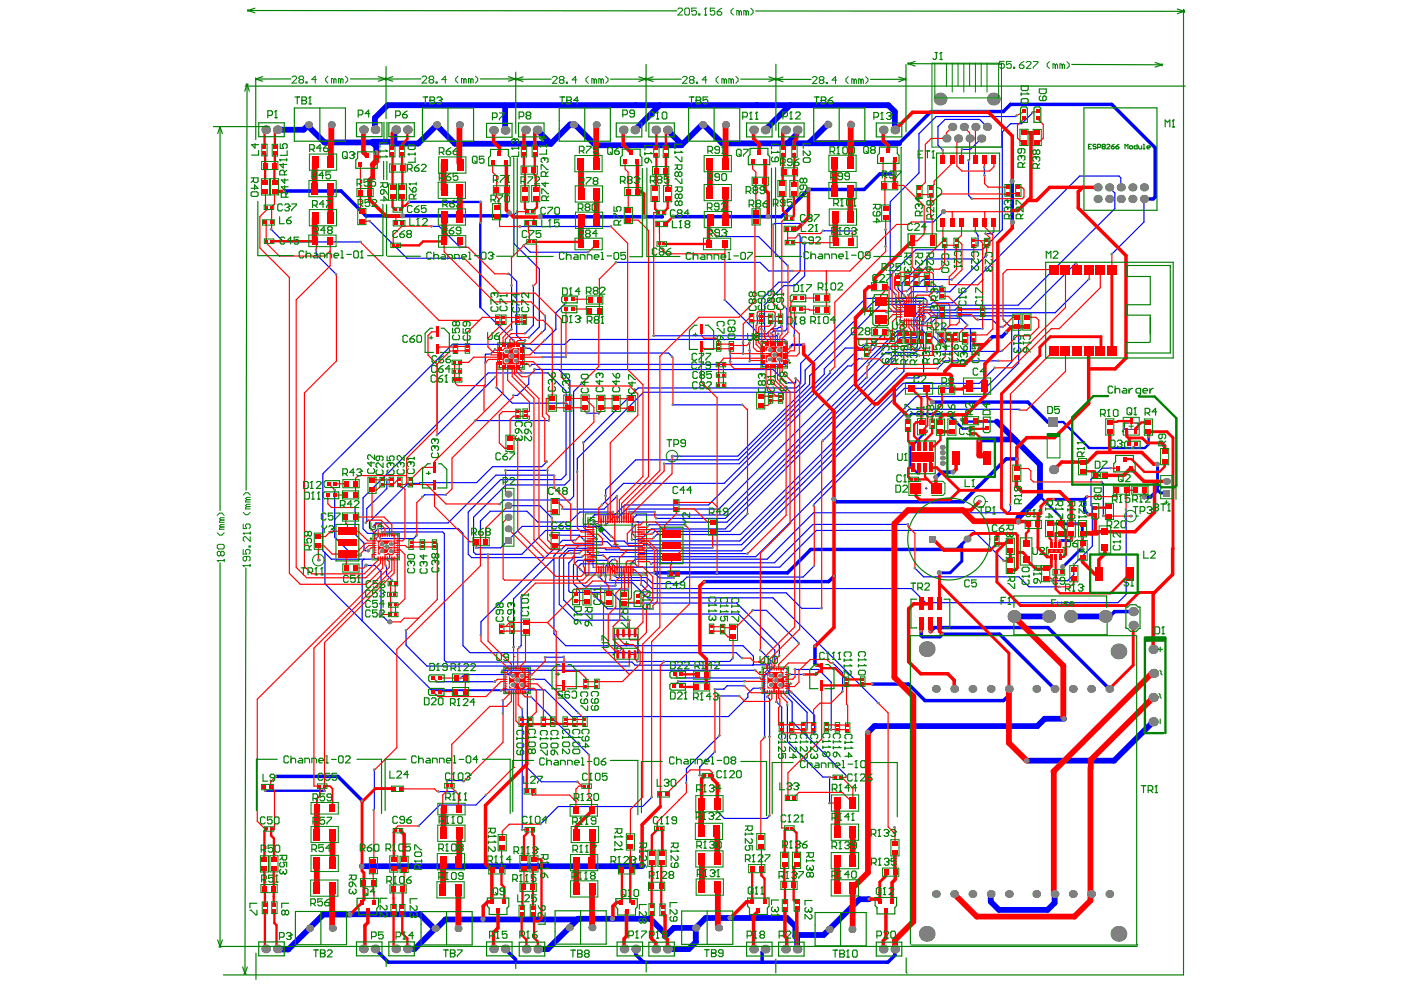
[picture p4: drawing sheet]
<svg xmlns="http://www.w3.org/2000/svg" width="297mm" height="210mm" viewBox="0 0 297 210" stroke-linecap="round" stroke-linejoin="round" font-family="sans-serif">
<g fill="none" stroke="#008000" stroke-width=".21">
<path d="M105.5 72.7h5.6v5.6h-5.6zM107.9 75.5h.9M108.3 75v1M161.3 72.4h5.6v5.6h-5.6zM163.6 75.2h1M164.1 74.7v1M190 63h5.8v5.9h-5.8zM238.1 88.5h3.4v3.7h-3.4zM239.4 90.4h.9M239.8 89.9v.9M79.1 113.1h5.6v5.6h-5.6zM81.4 115.9h.9"/>
<path d="M81.9 115.4v1M124.1 109h13v12.9h-13zM130.1 115.4h1M130.6 114.9v1M130.3 133.2h5v6.6h-5zM132.3 136.5h1M132.8 136v1M106.8 141.5h5.6v5.6h-5.6zM109.1 144.2h1M109.6 143.8v.9M161.6 141.4h5.6v5.6h-5.6zM163.9 144.2h1"/>
<path d="M164.4 143.8v.9"/>
</g>
<g fill="none" stroke="#800080" stroke-width=".21">
<path d="M105.9 73h4.9v5h-4.9zM161.6 72.7h5v5h-5zM190.9 64h4.1v4h-4.1zM238.4 89.7h2.9v1.3h-2.9zM79.4 113.4h5v5h-5zM125.7 110.6h9.7v9.7h-9.7zM196.2 103.5h.4M196.4 103.4v.3M130.4 134.6h4.8v3.8h-4.8zM107.1 141.8h5v5h-5zM161.9 141.7h5v5h-5z"/>
<circle cx="110" cy="77.1" r=".49"/>
<circle cx="165.8" cy="76.8" r=".49"/>
<circle cx="191.8" cy="64.8" r=".49"/>
<circle cx="80.3" cy="114.3" r=".49"/>
<circle cx="126.6" cy="111.5" r=".49"/>
<circle cx="131.3" cy="137.5" r=".49"/>
<circle cx="108" cy="142.7" r=".49"/>
<circle cx="162.8" cy="142.6" r=".49"/>
</g>
<path d="M68.5 116.8l.4 .4M75.3 107.6h.1M77.2 118.6l-.4 .3M77.9 113.1h1.3M78.3 110.7v1.2M79.3 111.4v.3M82.4 131.9h.3" fill="none" stroke="#00f" stroke-width=".25"/>
<circle cx="86.7" cy="42.8" r=".25" fill="#00f"/>
<g fill="none" stroke="#00f" stroke-width=".25">
<path d="M91.5 48h1.6M101.9 42.8h.1M101.9 47.2l-.1 .1M107.8 58.1h.2M129.6 48h.1M111.4 73.8h.9M113 60.6l.1 .1M113.3 78.3h.1M115.1 75.7h.1M118.5 78.3v.1M158.9 74.3h.1M100.7 89.2h.1"/>
<path d="M116.4 89.2h.1M126.9 87.6l.1 .1M88.4 113.5l-.7 .7M90 104.9l-.5 .5M93.8 112.8l.4 .4M100.4 117.1l.5 .4M117.4 100.7l.2 .2M119.3 107.9v.1M122.5 118.8l-.9 .9M123.9 114.6l.3 .2M127.9 119.5h.1M128.4 105.1h.1"/>
<path d="M130.3 118.7h-.5l-.6 .5M134.9 109.2h.1M135.5 117.1l.2 .3M136.2 114.7l-.4 .5M137.6 111.3l-.2 .3M139.1 109.9h.1M139.3 113.3l-.6 .7M145.2 111.3l.2 .1M110.5 126.6v10.3l-.4 .3M110.5 126.6h.1M123.1 120.8l.7 .7M126.1 126.5h.1"/>
<path d="M129.4 122.9l.1 .2M137.4 125.4h.2l.3 .3M149.3 123.3v.1M149.3 123.3h.1M157.3 139.5h.1M91.4 146.3l.2 .1M104.9 144.5h.1M106.7 142.1l-.2 .1M108.1 142.6l-.4 .4M112.2 142.6l.5 .4M140.8 140.2v.1M153.4 146.1h.1"/>
<path d="M159.7 145.9l-1.1 1.2M159.7 140.9l-.1 .1M96.5 167.8h.1M98.2 165.5l.1 .2M138.2 169h.1"/>
</g>
<circle cx="161.6" cy="204" r=".37" fill="#00f"/>
<g fill="none" stroke="#00f" stroke-width=".25">
<path d="M194.8 28.3v8.4M198.9 26.8v4M208.7 35.5v1.7M212.5 28v20.7M215.5 24.5l-.1 .2M235.2 39.7l1.2 1.2v3.3M237.3 37.3l.3 .4v2M67.1 53v.9M109.5 59.7v11.4l1.2 1.1h.7M114.3 57v12.3M169.3 49.7l.3 .4v7.4M170.7 51.5l-.1 7"/>
<path d="M174.5 48.9h.1M174.6 48.9h.1M187.8 48.7v3.6M188.7 42.8v18.5M210.7 49l.1 .1-.5 .4M102.9 75.2v1.7M105 74.1h.1M108.5 60.5v9.3M112.1 79.8v1.6M112.3 73.8l1 1M112.8 77.3l-.4 .3M113.1 60.7v8.3"/>
<path d="M115.1 75.7h4.9M115.6 67v2.8l-.7 .7M117.9 66.3v3.5M154.8 75v1.6M157.6 72.6v2.3M159 74.3v2.3M160.6 67v1.7M160.6 71.2l.1 .1M161.5 63.5v6.3M163.5 70.7h.1M163.6 69.7l-1 1.1M164.4 67.1v1.9"/>
<path d="M165 70.8l-.5 .5M165.7 69l-.3 .4h-.3l-.3 .3M166.3 72l.4 .4M166.4 65.1l.4 .4v4.3l-.4 .4M167.2 76.4l-.8 .9M167.6 73.5v.1M168.4 68v3.1M169.8 77v4.3l-1 1M170.7 78.5v2.8M171.7 79.7v1.8M174.8 78.2v1.1M176 78.7v.4"/>
<path d="M182 76h.7M184.2 77v.1M184.6 73.5l.1 .1M188 70.1h.6M188.3 66l-.3 .2M189.8 78.2h.4M189.8 76.3v.1M189.8 74.1h.1M190.5 61.3h-.1M190.5 60.8v.5M190.9 71.6l-1.1 1.1v1.4M191.2 60v2.1l-.8-.8"/>
<path d="M192.6 73l-.1 .2M193.3 60.7l-1 1M193.3 61.9l-.7 .7M194.2 66.6l-.4 .6v3.8M194.9 67.5v4.3l-.4 .4v1.3l-.6 .6M195 66.7l-.6 .6v4l-.3 .3M195 66.7h.1M195.2 73.6l-1.1 1.1M195.8 73v6M196.1 63.3l.5 .6M198.5 64.7l-.4 .4M198.5 70.5l1.9 1.9v.6"/>
<path d="M199.7 68.7v1M202.7 65.5l-.2 .2M203.7 67.5l1.4 1.4M205.8 69.7v4.8M211.9 69.3h.8M212.5 74.4l-.1 .1M212.9 68h.1M214.5 69.7v7M216 67v10M108.9 83.9h.8M120 82.9v17.7l-1 1.1M121.6 83v22.3l-.7 .7"/>
<path d="M122.4 97.2v2.8M124.5 87.6h2.4M166.7 81.2h.1M168.7 80.2v1M216.1 86.8l.1 .1M68.5 100.4v16.4M68.9 117.2v6.6M71 103.9v10M74.8 117.7h1.6M75.3 107.6v5.7M76.8 118.9v12.7M77 105.5v6.6"/>
<path d="M77.2 118.6h1.7M77.2 115.1v1.4l.2 .3h.7M77.7 119.9h1.8M77.8 107.8v2.8l-.2 .2M78.3 111.9l.5 .5M79.8 110.9l-.5 .5M80.6 114.2h1.5M82 101.7v1.9M89.1 102.3l-.2 .2M94.2 113.2v26.8l.4 .4M98.1 113.1v23.8M99.3 108.6v8.9l.7 .7"/>
<path d="M100.4 109.7v7.4M100.9 117.5h2.6M101.9 110.5v2.5M106.8 106l-.8 .9M107.7 114.6l-1.5 1.5M118.6 118.1v10M120 115.5l-2.6 2.3v16.6M120.6 119.3v6l.3 .3M120.7 116.7l-1.2 1.2v9.3M121.6 119.7v4M122.5 118.8h6.1M123.2 119.5h4.7"/>
<path d="M123.5 118l-.1 .2M124.2 114.8h4.5M124.4 116.7l1.1 1h2.4M126.1 109.2l-1.3 1.2M128.4 103.9v1.2M134 114.4h.1M134 110.1v3M138.7 108.5h.1M172.6 106.9v.3M214.2 107v1.1l-.5 .6M227.7 119.7v2.1M231.3 101.6v5.6l.3 .2v8.4"/>
<path d="M233.6 102.2l.3 .3M233.9 102.5h.1M233.9 102.5v6.9M247.3 104.5h.1M80.8 121.2v9.1M81.8 120l.1 .2v1.7l1.2 1.1M86.1 133.7v3.1M102 131.8v2.9M115.6 139.3h3.9M122.4 120.4v2.4M123.8 121.5h4.6M127 122.2l1.3 1.4"/>
<path d="M129.2 120.2v-1l-.8 .9v2.2M138.9 121.6l.9 .9M155.4 139.5l-.7 .7M159.7 139.1v1.8M162.5 129.4l6.9 7M164.3 137.8v3.3M165.2 136.9v2.1M98.4 143l-.7 .8M106.6 148.5v2.7M108.1 142.6h4.1M110.7 150.3v25.6M111.8 146.9v15.9"/>
<path d="M152.6 147.6h.1M158.6 147.1v.7M162.7 147.7l.5 .5v8M163.6 140.3l-.6 .7M164.6 148.8l1.1 1.1v6.9M166.9 149.5v7.7M167.7 145h.1M167.7 145l-.4 .3v1.9M171.1 151v3.7M172.7 151.7v4M176.2 144.6v10.1M178.6 146.6h.1"/>
<path d="M178.6 142.6v4M186.2 149.1h.1M79.4 171.7l-.1 .1M93 167.8h3.5M145.5 163v3M163.2 172.9l-.6 .6M87.3 183.7h.1"/>
</g>
<path d="M214.6 38.4v8.6l.1 .1M108 45.2l-.6 .6M210.4 71.4l-.5 .5M176.8 105.8l.6 .6M172.8 137v3.7l.3 .4M236.3 129.7l-1 1M213.9 146.1v1.3M109.3 203.4v.3M161.6 201.9v2.1" fill="none" stroke="#00f" stroke-width=".74"/>
<path d="M101.8 47.3v17.9M193 94.9v3.9M193.2 87.8l-.5 .5M203.8 88.9l.4 .5M207.9 93.2l-.3 .3M243.5 92.6v1.6" fill="none" stroke="#00f" stroke-width=".49"/>
<path d="M245.4 98.4v5.5l.6 .6M203.9 115.4v3.6M229.5 111.5v2.7M230.5 105.3l-.6 .6v2.3" fill="none" stroke="#00f" stroke-width=".61"/>
<path d="M149 26.3l.1 .1M168.9 27.5v.1M215.9 109.8v.8M89 193.8h.1M92 196.9h.5M147.5 196.7v3.1M168.6 196.4v2.1M168.6 198.5l.4 .4v2.3M168.9 198.2l-.3 .3M210.1 189.6v1.6" fill="none" stroke="#00f" stroke-width="1.2"/>
<circle cx="136.4" cy="204" r=".37" fill="#00f"/>
<g fill="none" stroke="#00f" stroke-width=".25">
<path d="M204 31.7h1.7M93.1 48l4.4 4.4M108 58.1l1.5 1.6M109.7 44.9l-.7 .7M111 52.1l1.4 1.4M165.1 59.8h2.2M195.3 47.1h2.6M230.9 59.2h.1M105 74.1l-1 1-1.1 .1M110.6 73l.8 .8M163.6 69.7h1.2M166.2 60.6h2.3"/>
<path d="M166.4 70.2h-2.4l-.5 .5M179.2 73.8h3.6M179.7 77.6h.8M185.7 73.4l-.8 .9M189.6 76.4h.2M190.2 70.2h2.1M191.2 62.1l.5 .5M193.3 60.7h6.5M193.3 61.9h3.2M195.4 66.4l-.3 .3M195.6 65.1h2.5M196 65.7l-.6 .7"/>
<path d="M196.2 67.4l-.7 .7M196.9 71.3h1.1l1.4 1.5M197.7 64.2l-.3 .3M198.4 67.5l-1 1M112.1 81.4l-2.4 2.5M166.8 81.2h1.9M183.7 80h.1M230.8 94.9v.1M233.7 99.3h1.8M75.3 113.3l1.9 1.8M77 112.1l.9 1M79.5 119.9l1.3 1.3"/>
<path d="M80.2 112.1l-1 1M82 103.6l-4.2 4.2M86.5 102.5h2.4M110.7 111.6l-3 3M130.1 109.6h1M132.4 114.7l.4 .5h3M134 113.1l.7 .6M134.7 118.6l-1 .9M134.9 109.2l-.9 .9M136.4 116.6l.2 .2M136.5 115.5l-.3 .3M137.6 111.3h7.6"/>
<path d="M138.4 119.3l-.3 .3M138.8 112.7l-.5 .5M130.5 121.5h5.9M130.7 122.5h6.4M138.4 123.7h5.9M139.8 122.5h3.1M156.1 138.4l1.2 1.1M170 129h4.2M134 140.4l.6 .6M154.2 145.4h3.5M162.1 156.2h.1M103 168.6l-2.1 2.1"/>
<path d="M174.5 164.8h1.4"/>
</g>
<path d="M65.4 26.8v-.3l-1 1M79.1 30.1l-.2 .1M79.5 25v2.6M144.5 30.6v.2M65.6 196.8l-4.5 4.5M86.4 201.2h1.5" fill="none" stroke="#00f" stroke-width="1.2"/>
<path d="M106.9 22.3l.2 .1M189.7 36.8l-.2 .1h-3M242.5 42.2h2M213.3 97.3h2.3M222.1 89.5h1.3M242.6 105.4h1.3M199.8 134.5l-.5 .5h-3.7l-.3-.2M234.3 130.7h1M162.2 201.2l-.6 .7" fill="none" stroke="#00f" stroke-width=".74"/>
<path d="M229 111.1l.5 .4" fill="none" stroke="#00f" stroke-width=".61"/>
<path d="M240.1 95h2.6" fill="none" stroke="#00f" stroke-width=".49"/>
<path d="M79.5 27.6h.1" fill="none" stroke="#00f" stroke-width=".98"/>
<circle cx="120.7" cy="196.7" r=".61" fill="#00f"/>
<g fill="none" stroke="#00f" stroke-width="1.2">
<path d="M58.8 27.5h5.6M65.4 26.8l3.4 3.4h10.1l.9 .9v1.4M79.1 30.1h4.1l.4 .3M83.6 27.9v2.5M83.6 30.4h5.1l3.9-3.8 3.9 3.9h20.3M107.1 22.4v5.2M113.9 27.6l2.9 2.9M134.7 22.3h-52.5l-2.7 2.7M134.8 22.3h53.5l1.4 1.4v3.9M139.9 22.3l-5.3 5.3M141.5 27.6l3 3M149 26.3l-4.5 4.5h-18.2l-4.4-4.4h-1l-4.1 4.1"/>
<path d="M149.1 26.4l4.1 4h13.5M167.5 22.3l-5.3 5.3M168.9 28.5l-1.9 1.9h23.7M175.5 26.2l-4 4.2M207.9 93.2h7.3M211.4 89.4l9.1 9.1v6.7l-4.6 4.6M215 130.7h7.3M227 130.7h7.3M225.6 152.4h-4.1l-1.6 1.5h-34.5l-1.4 1.4M244.5 153l-8.3 8.3h-18.5M74.2 193.9h-5.6l-3 2.9M74.2 193.8h14.8l3 3.1"/>
<path d="M76.7 183.7h59.4M92.3 196.9l-4.4 4.3M122.4 195h-28l-1.9 1.9M147.5 199.8l-1.5 1.4h-4.5M154.8 194.6v.1M168.6 196.4l-1.8-1.8h-17.2l-2.1 2.1h-4.7l-1.8 1.9v-.7l-3.1-3.1h-15.3l-6.5 6.4h-2.1M184.2 190.6l-2 .1-7.6 7.5h-5.7M223.6 189.6v1.8l-1.5 1.5h-10.3l-1.7-1.7M58.6 201.3h2.5"/>
</g>
<g fill="none" stroke="#00f" stroke-width=".25">
<path d="M194.8 36.7l-6.1 6.1M198.9 30.8l1 1M198.9 26.8l1.5-1.5h7.3l1.6 1.6M205.4 34v7.4l.6 .7M208 29.4l-2.3 2.3M215.4 24.7h-16.9l-3.7 3.6M219 23.9l-2.4 2.3h-2.3l-1.8 1.8M237.3 37.3h-8.4l-26.9 26.9h-4.3M57.5 48.6l2.6 2.7h16.3M67.1 53.9l4.2 4.3M78.4 46.9l7.9 7.8h12M109 45.6v6.1l5.3 5.3"/>
<path d="M110.3 48h19.2M112.4 53.5h12.3M130.6 55.6h30.5l1.9 1.8h5M152 50.2h8.8l6.3 6.2M165.1 59.8l-3.6 3.7M169.6 57.5l-2.3 2.3M170.2 47.4h-6l-.3 .3M170.6 58.5l-2.1 2.1M174.6 48.9l6.1 .1M196.6 56.4l-3.6 3.6M200.1 44.9l-2.2 2.2M201.9 59.3h-6.2l-.7 .7"/>
<path d="M206.5 54.9h-10.1l-5.2 5.1M206.8 49.1l.6 .8v2.1M209 49.5h1.3M209.2 54.1l-7.8 7.8h-4.9M212.5 48.7l-4.2 4.3h-14.1l-4.8 4.7M228.1 55.8l-9.7 9.7h-15.7M230.9 59.2l-7.2 7.1h-27.6l-1.2 1.2M236.4 44.2l-20.5 20.5h-17.4M242.5 42.2v4.9l-6.8 6.8M101.8 65.2l7.1 7M105 79.9l-12.3 12.4M112.8 77.3h53.6"/>
<path d="M113.1 69l-1.7 1.7M113.3 74.8h28.4l.8 .8M113.3 78.3l50.6 .1 2.8 2.8M114.3 69.3l-2.1 2.2M117.9 69.8l-2.3 2.3M118.5 78.4l2.3 2.3v21l-1.1 1.1h-12.4l-6.9 6.9M119.9 64.2l-2 2.1M138.6 71.2h22M153.7 63.6l7.2 7.2h1.7M160.7 71.3h3.8M166.2 60.6l-4.1 4.1v5.5M166.3 72h-45.5l-1.1 1h-23.8l-27.4 27.4"/>
<path d="M174.8 79.3l-18.2 18.2h-21.8l-6.4 6.4M176 79.1l-19.3 19.2h-15.9M179.2 73.8l-4.4 4.4M179.7 77.6l-29.5 29.5h-17.8l-2.1 2.1h-4.2M182 76l-1.5 1.6M183.6 72.9l-.8 .9M184.9 74.3h-3.1l-28.3 28.2h-21.3l-4.5 4.5M188 70.1l-3.4 3.4M188.3 66h4.6M188.7 61.3l1.2 1.1M189.6 76.4l-35.8 35.7h-15.7l-2.3 2.3h-1.8M189.8 78.2l-15.3 15.2"/>
<path d="M190.2 70.2l-37.8 37.7h-19.6l-1.7 1.7M190.9 71.6h3.2M191.6 74.1h2.3M191.6 76.3v2.4l-34.6 34.6h-17.7M192.6 73h1.3M193.8 71h-3.6l-6 6M194.1 74.7h-6.3l-34.5 34.5h-18.4M194.9 75.4h-5.4l-35.4 35.3h-19.4M195.5 68.1v4.6l.3 .3M195.5 69.9l1.4 1.4M195.6 65.1l-1.4 1.5M195.8 63.9h-10.5l-14.6 14.6"/>
<path d="M195.8 79l-1.1 1.1h-3.2l-34.6 34.6h-20.7M196 65.7h6.5M196.1 63.3h-12.6l-13.7 13.7M196.9 74.5h15.5M197.4 64.5h-10.6l-15.1 15.2M198.4 67.5h5.3M199.4 72.8v.3M199.7 69.7h8.6M207.3 67.8h3.1l1.5 1.5M210.9 78l-3.3 3.3h-16.1l-34.3 34.2h-20.7M211.7 76.5h-11.3l-1.6 1.6M212.9 68l1.6 1.6"/>
<path d="M214.5 76.7l-5.6 5.6h-17.1l-34.5 34.5h-20.7M216 77l-7.1 7.1h-14.7l-34 33.9h-30.8l-.8 .8M216 67h-18.4l-1.5 1.5M100.7 89.2h15.7M105.3 82.2l3.3 3.3h10.8M107.2 99.7h8.9M116 97.9l-1.1 1h-10.5l-3.4 3.4h-11.9M120 82.9l-3.9-3.8h-12.6l-26.5 26.4M123.4 81.2l-1.8 1.8M142.7 85.8h14.7M168.8 82.3h-33.5l-11.6 11.5M170.7 81.3l-1.9 1.9h-32.4l-14 14"/>
<path d="M171.7 81.5l-15.3 15.2h-13.9M183.7 80l-29.9 29.9h-14.7M216.1 86.8h-23.4l-20.1 20.1M233.7 99.3l-2.4 2.3M68.9 117.2l1.3 1.4h7M71 113.9l3.8 3.8M80.2 112.1h17l.9 1M81 112.8h12.8M82.1 114.2h5.6M86.5 102.5l-8.2 8.2M90 104.9h4.6M100 118.2h15.6"/>
<path d="M101 116.1h5.2M106.8 106h14.1M107.7 107.2h6.7l2.7 2.6M110.7 111.6h16.8l2.1 2.1M116.7 113.5h6.1l1.1 1.1M117.4 100.7h-12.3l-10.1 10.2h-15.2M117.4 118.5l-8.5 8.5v10.2M119 101.7h-12.8l-6.9 6.9M120 115.5h7.5M120.7 116.7h3.7M121.2 117.3h1.6M122 114.6h-2.7l-17.3 17.2"/>
<path d="M123.2 119.5l-.8 .9M123.4 118.2h-1.6l-1.2 1.1M126.5 114.2l-1.8-1.7h-9l-5.1 5h-7.1M126.9 117.1h8.6M127.4 112.7l2 2h3M128.7 114.8l1 1h6.5M130 108.6h-7l-2.1 2.1h-6.9l-2.3-2.3h-7.8l-2 2.1M130.1 109.6l-1.7 1.7M130.8 105.2l-2.7 2.8h-8.8M133.5 108.5h5.2M135.7 117.4h22.8M136.4 116.6h-7.9l-.3-.4h-7.8l-1.8 1.9"/>
<path d="M137.2 116.2h13.9M158.5 108.9l-3.8 3.8h-15.9M172.6 120l-2.3 2.4h-24.7l-1.3 1.3M192.5 111.2h-20.2l-8.1 8.1h-25.8M212.8 118.9l-6.4-6.4h-33.3l-7.8 7.7h-34.7l-.7-.7M213.7 108.7h-41.2l-9.8 9.9h-28M231.6 115.8l-3.9 3.9M238.8 108v18l-1.8 1.8h-40.7l-3-3h-55.1l-1.7-1.7h-7M68.9 123.8l22.5 22.5h24.1l5.7 5.6h33.2l4.2-4.1M80.8 130.3l1.6 1.6M86.1 136.8l4.4 4.4h42.9M98.1 136.9l1.5 1.5h56.5"/>
<path d="M117.4 134.4l2.5 2.5h37.6l2.2 2.2M118.6 128.1l3.3 3.4h11.5M119.5 127.2l3 3h34.1l7.7 7.6M120.9 125.6h8.8l2.2 2.3h24.3l9 9M121.6 123.7l1.1 1.2h10.5M122.4 122.8l1.5 1.4 6.6-.1M126.2 126.5l2.6 2.6h9.6M128.3 123.6h5.8l3.2 3.2h26.6l22.3 22.3M129.2 120.2l1.3 1.3M130.3 122.1l.4 .4M135.9 124l1.5 1.4M136.4 121.5h2.3"/>
<path d="M137.1 122.5l1.3 1.2M137.9 125.7h28.8l3.3 3.3M159.6 129.4h2.9M161.2 137.9l2.4 2.4M194 120.5l1.8 1.8h20.2l2.2 2.1h6.5M227.7 121.8l-1.3 1.3h-3.4M91.6 146.4h14.7M92.6 144.5h12.3M94.6 140.4h39.4M98.4 143h9.3M106.7 142.1h53.5M112.6 147.8l12.3 12.3"/>
<path d="M113.1 144h2.4l7.1 7.2M134.6 141h25M135.1 140.2h19.6M143.5 143.7h17.6M143.8 144.5h14.1M151.6 159.4l-3.2 3.2v1.8M152.5 156l-7 7M152.6 147.6h4.2M154.2 145.4l-.8 .7h-1.8M159.7 141h3.3M159.7 145.9h1.6M164.3 141.1l-2.2 2.2v12.9"/>
<path d="M166.9 147.8l1 1v4.2l11.7 11.6M166.9 157.2l7.6 7.6M167.3 147.2l3.8 3.8M167.5 143h2.9M167.9 146.8l4.8 4.9M168.6 141.9h4.9l2.7 2.7M176.6 140.6l2 2M79.4 163.2v8.5M94.8 165.5h3.4M100.9 170.7h-7.7l-4.4 4.4M111.8 162.8l3 2.9h7.6M138.2 169l-2 2h-17.9l-3.7 3.8"/>
<path d="M152.1 172l1.5 1.5h9M175.9 164.8v5.5"/>
</g>
<g fill="none" stroke="#00f" stroke-width=".74">
<path d="M186.5 36.9l-3.3 3.3h-11.8l-5.8 5.7h-22.9M190.7 30.4l6.7-6.7h15.3l1.6-1.6h21.4l9.2 9.2v10.5l-.4 .4M60.2 40.5h12.1l5.3 5.3h29.8M140.4 45.9l-25.9 .1M213.4 70.4l-1 1h-2M197.7 85.3h20.2l4.2 4.2M213.3 97.3l-9.1 9.1h-26.8M202.1 100.1h-2.5l-1.2 1.1M202.8 116.5h-30.9l-4.9 5h-28.3M245.4 103.9l-1.5 1.5M176.8 122.2l-1.1 1.1h-26.3M195.3 133.8v1"/>
<path d="M197.2 133.9l.9-.8h24.1l13 13M199.8 134.5h12.1l11.7 11.6M236.3 129.7h4M185 145h7.6l3.5 3.5h16.7l1.1-1.1M58.5 164.6h13.1l5.2 5.2M79.5 201.2l2.8 2.8h106l1.4-1.5v-1.3M107.1 201.2l2.2 2.2M134.8 201.2v1.2l1.6 1.6"/>
</g>
<path d="M134.7 22.3h.1M160.4 22.1l.2 .2" fill="none" stroke="#00f" stroke-width=".98"/>
<path d="M86.7 42.8h15.2M170.4 73.1h-2.4l-.4 .4M193 98.8l1.7 1.7M193.2 87.8h7.8l3.1 3.1h1.3M196.4 91.5l-3.4 3.4M204.2 89.4h7.2M223.4 89.5h2l5.4 5.4M230.8 95h9.3M243.5 94.2l-.8 .8M220.5 105.2l4.5 4.5M56.2 167.7h12.6" fill="none" stroke="#00f" stroke-width=".49"/>
<path d="M203.9 119l-2.5 2.5h-2.2M205 114.3l-2.2 2.2M223.4 105.9h6.5M223.5 111.1h5.5M224.8 114.6h2.4M229.4 116.2l-4 4M229.9 108.2l.8 .9M246 104.5h1.3" fill="none" stroke="#00f" stroke-width=".61"/>
<g fill="#808080">
<circle cx="213.4" cy="70.3" r=".26"/>
<circle cx="212.9" cy="68" r=".26"/>
<circle cx="212.6" cy="69.3" r=".26"/>
<circle cx="208.7" cy="35.4" r=".26"/>
<circle cx="208.7" cy="37.2" r=".26"/>
<circle cx="206" cy="42.1" r=".26"/>
<circle cx="205.3" cy="33.9" r=".26"/>
<circle cx="203.9" cy="31.7" r=".26"/>
<circle cx="199.9" cy="31.8" r=".26"/>
<circle cx="210.7" cy="48.9" r=".26"/>
<circle cx="209" cy="49.5" r=".26"/>
<circle cx="200" cy="44.9" r=".53"/>
<circle cx="214.7" cy="47.1" r=".53"/>
<circle cx="170.1" cy="47.4" r=".26"/>
<circle cx="163.9" cy="47.6" r=".26"/>
<circle cx="91.5" cy="48" r=".26"/>
<circle cx="142.6" cy="45.9" r=".45"/>
<circle cx="215.9" cy="110.6" r=".53"/>
<circle cx="162.8" cy="45.9" r=".53"/>
<circle cx="60.2" cy="40.5" r=".26"/>
<circle cx="225.6" cy="152.4" r=".53"/>
<circle cx="184" cy="155.3" r=".53"/>
<circle cx="186.1" cy="149" r=".26"/>
<circle cx="169.4" cy="136.4" r=".26"/>
<circle cx="104.9" cy="144.5" r=".26"/>
<circle cx="80.6" cy="114.2" r=".26"/>
<circle cx="76.4" cy="117.7" r=".38"/>
<circle cx="78.1" cy="116.8" r=".38"/>
<circle cx="112.1" cy="79.8" r=".26"/>
<circle cx="108.8" cy="83.8" r=".26"/>
<circle cx="94.5" cy="104.9" r=".26"/>
<circle cx="89.5" cy="105.4" r=".26"/>
<circle cx="88.3" cy="113.5" r=".26"/>
<circle cx="212.4" cy="74.4" r=".26"/>
<circle cx="196.9" cy="74.5" r=".26"/>
<circle cx="200.4" cy="73" r=".26"/>
<circle cx="191.6" cy="76.3" r=".26"/>
<circle cx="191.6" cy="74.1" r=".26"/>
<circle cx="189.8" cy="76.3" r=".26"/>
<circle cx="189.8" cy="74.1" r=".26"/>
<circle cx="183.8" cy="80" r=".26"/>
<circle cx="184.2" cy="77.1" r=".26"/>
<circle cx="182.7" cy="76" r=".26"/>
<circle cx="185.7" cy="73.4" r=".26"/>
<circle cx="184.6" cy="73.5" r=".26"/>
<circle cx="183.6" cy="72.9" r=".26"/>
<circle cx="198.5" cy="70.4" r=".26"/>
<circle cx="192.4" cy="73.2" r=".26"/>
<circle cx="188.6" cy="70.1" r=".26"/>
<circle cx="192.9" cy="66" r=".26"/>
<circle cx="230.7" cy="109" r=".26"/>
<circle cx="230.5" cy="105.3" r=".26"/>
<circle cx="223.3" cy="105.9" r=".26"/>
<circle cx="227.1" cy="114.6" r=".26"/>
<circle cx="229.4" cy="116.2" r=".26"/>
<circle cx="229.4" cy="114.1" r=".26"/>
<circle cx="242.6" cy="105.4" r=".53"/>
<circle cx="243.5" cy="92.6" r=".26"/>
<circle cx="230.9" cy="59.2" r=".26"/>
<circle cx="235.7" cy="53.9" r=".26"/>
<circle cx="113.3" cy="78.3" r=".26"/>
<circle cx="111" cy="79.1" r=".26"/>
<circle cx="112.2" cy="71.5" r=".26"/>
<circle cx="115.5" cy="72.1" r=".26"/>
<circle cx="115" cy="75.7" r=".26"/>
<circle cx="101.9" cy="42.8" r=".26"/>
<circle cx="101.9" cy="47.2" r=".26"/>
<circle cx="107.7" cy="58" r=".26"/>
<circle cx="108.9" cy="72.2" r=".26"/>
<circle cx="111.3" cy="72.2" r=".26"/>
<circle cx="111.3" cy="70.7" r=".26"/>
<circle cx="86.7" cy="42.8" r=".26"/>
<circle cx="100.7" cy="89.2" r=".26"/>
<circle cx="105.9" cy="106.9" r=".26"/>
<circle cx="107.2" cy="99.7" r=".26"/>
<circle cx="116.1" cy="99.7" r=".26"/>
<circle cx="116.4" cy="89.1" r=".26"/>
<circle cx="112.2" cy="89.2" r=".26"/>
<circle cx="79.7" cy="32.5" r=".53"/>
<circle cx="189.6" cy="175.4" r=".26"/>
<circle cx="184.2" cy="190.6" r=".26"/>
<circle cx="159.6" cy="129.4" r=".26"/>
<circle cx="149.3" cy="123.4" r=".26"/>
<circle cx="138.4" cy="129.1" r=".26"/>
<circle cx="178.6" cy="146.6" r=".26"/>
<circle cx="129.9" cy="194.8" r=".53"/>
<circle cx="154.8" cy="194.6" r=".53"/>
<circle cx="148.3" cy="164.4" r=".26"/>
<circle cx="138.2" cy="169" r=".26"/>
<circle cx="136.5" cy="46" r=".53"/>
<circle cx="124.7" cy="53.5" r=".26"/>
<circle cx="76.8" cy="169.8" r=".26"/>
<circle cx="58.5" cy="164.6" r=".26"/>
<circle cx="114.6" cy="174.7" r=".26"/>
<circle cx="103" cy="168.6" r=".26"/>
<circle cx="88.7" cy="175.1" r=".26"/>
<circle cx="94.7" cy="165.5" r=".26"/>
<circle cx="98.3" cy="165.7" r=".26"/>
<circle cx="96.5" cy="167.8" r=".26"/>
<circle cx="93" cy="167.8" r=".26"/>
<circle cx="79.2" cy="171.8" r=".26"/>
<circle cx="79.3" cy="163.2" r=".26"/>
<circle cx="76.7" cy="183.7" r=".53"/>
<circle cx="102.4" cy="194.9" r=".53"/>
<circle cx="74.2" cy="193.9" r=".53"/>
<circle cx="170.3" cy="73.1" r=".26"/>
<circle cx="168.4" cy="71.1" r=".26"/>
<circle cx="157.5" cy="74.9" r=".26"/>
<circle cx="157.5" cy="72.6" r=".26"/>
<circle cx="138.6" cy="71.2" r=".26"/>
<circle cx="165" cy="70.8" r=".26"/>
<circle cx="165.7" cy="69" r=".26"/>
<circle cx="164.3" cy="67.1" r=".26"/>
<circle cx="164.3" cy="69" r=".26"/>
<circle cx="163.5" cy="70.7" r=".26"/>
<circle cx="158.9" cy="74.3" r=".26"/>
<circle cx="158.9" cy="76.6" r=".26"/>
<circle cx="167.5" cy="73.6" r=".26"/>
<circle cx="167.4" cy="143" r=".26"/>
<circle cx="170.3" cy="143" r=".26"/>
<circle cx="173.1" cy="141" r=".26"/>
<circle cx="172.8" cy="136.9" r=".26"/>
<circle cx="176.8" cy="122.1" r=".26"/>
<circle cx="197.2" cy="133.9" r=".26"/>
<circle cx="184.9" cy="145" r=".26"/>
<circle cx="224.9" cy="109.7" r=".26"/>
<circle cx="225.3" cy="120.2" r=".53"/>
<circle cx="214.2" cy="107" r=".26"/>
<circle cx="224.6" cy="124.4" r=".26"/>
<circle cx="227.7" cy="119.6" r=".26"/>
<circle cx="223" cy="123.1" r=".26"/>
<circle cx="235.4" cy="99.3" r=".26"/>
<circle cx="245.4" cy="98.4" r=".53"/>
<circle cx="205.3" cy="90.9" r=".26"/>
<circle cx="202.8" cy="89.6" r=".26"/>
<circle cx="207.6" cy="93.5" r=".26"/>
<circle cx="214.6" cy="38.4" r=".53"/>
<circle cx="171.4" cy="40.2" r=".53"/>
<circle cx="174.5" cy="48.9" r=".26"/>
<circle cx="180.7" cy="49" r=".26"/>
<circle cx="114.5" cy="46" r=".53"/>
<circle cx="129.5" cy="48" r=".26"/>
<circle cx="187.7" cy="48.7" r=".26"/>
<circle cx="187.7" cy="52.3" r=".26"/>
<circle cx="168" cy="57.4" r=".26"/>
<circle cx="130.6" cy="55.6" r=".26"/>
<circle cx="111" cy="52.1" r=".26"/>
<circle cx="108" cy="45.1" r=".53"/>
<circle cx="85.3" cy="45.8" r=".53"/>
<circle cx="78.4" cy="46.9" r=".26"/>
<circle cx="79.2" cy="111.7" r=".26"/>
<circle cx="77.6" cy="110.8" r=".26"/>
<circle cx="82" cy="101.7" r=".26"/>
<circle cx="81.8" cy="120" r=".26"/>
<circle cx="77.6" cy="119.9" r=".38"/>
<circle cx="57.5" cy="48.6" r=".26"/>
<circle cx="76.4" cy="51.3" r=".26"/>
<circle cx="71.3" cy="58.2" r=".26"/>
<circle cx="67" cy="52.9" r=".26"/>
<circle cx="108.4" cy="69.9" r=".26"/>
<circle cx="98.3" cy="54.7" r=".26"/>
<circle cx="128.4" cy="105.1" r=".26"/>
<circle cx="139.1" cy="109.9" r=".26"/>
<circle cx="138.8" cy="108.5" r=".26"/>
<circle cx="133.4" cy="108.5" r=".26"/>
<circle cx="142.5" cy="75.6" r=".26"/>
<circle cx="142.6" cy="85.8" r=".26"/>
<circle cx="157.4" cy="85.8" r=".26"/>
<circle cx="158.4" cy="108.9" r=".26"/>
<circle cx="138.2" cy="113.2" r=".26"/>
<circle cx="127.4" cy="115.5" r=".26"/>
<circle cx="123.1" cy="120.8" r=".26"/>
<circle cx="152.5" cy="156" r=".26"/>
<circle cx="145.5" cy="166" r=".26"/>
<circle cx="151.5" cy="159.4" r=".26"/>
<circle cx="152.6" cy="147.6" r=".26"/>
<circle cx="156.7" cy="147.6" r=".26"/>
<circle cx="152" cy="172" r=".26"/>
<circle cx="151.5" cy="146.1" r=".26"/>
<circle cx="157.7" cy="145.4" r=".26"/>
<circle cx="163.1" cy="156.2" r=".26"/>
<circle cx="163.1" cy="172.9" r=".26"/>
<circle cx="162.2" cy="156.2" r=".26"/>
<circle cx="175.9" cy="170.3" r=".26"/>
<circle cx="175.9" cy="164.8" r=".26"/>
<circle cx="166.9" cy="149.5" r=".26"/>
<circle cx="176.5" cy="140.6" r=".26"/>
<circle cx="176.2" cy="154.7" r=".26"/>
<circle cx="142.8" cy="122.5" r=".26"/>
<circle cx="170.6" cy="51.4" r=".26"/>
<circle cx="169.3" cy="49.7" r=".26"/>
<circle cx="189.4" cy="57.7" r=".26"/>
<circle cx="190.4" cy="60.8" r=".26"/>
<circle cx="209.9" cy="71.9" r=".26"/>
<circle cx="207.3" cy="67.7" r=".26"/>
<circle cx="196.1" cy="68.5" r=".26"/>
<circle cx="188" cy="66.2" r=".26"/>
<circle cx="195.7" cy="63.9" r=".26"/>
<circle cx="122.4" cy="100" r=".26"/>
<circle cx="124.8" cy="110.4" r=".26"/>
<circle cx="133.2" cy="124.8" r=".26"/>
<circle cx="127.9" cy="117.7" r=".26"/>
<circle cx="101.8" cy="113" r=".26"/>
<circle cx="130" cy="108.6" r=".26"/>
<circle cx="127.4" cy="112.7" r=".26"/>
<circle cx="196.2" cy="67.4" r=".26"/>
<circle cx="199.4" cy="73.1" r=".26"/>
<circle cx="128.4" cy="111.3" r=".26"/>
<circle cx="192.3" cy="70.1" r=".26"/>
<circle cx="194.9" cy="75.4" r=".26"/>
<circle cx="134.7" cy="110.7" r=".26"/>
<circle cx="224.7" cy="114.6" r=".26"/>
<circle cx="138.1" cy="119.5" r=".26"/>
<circle cx="129.3" cy="122.9" r=".26"/>
<circle cx="238.7" cy="108" r=".26"/>
<circle cx="199.8" cy="60.7" r=".26"/>
<circle cx="192.2" cy="61.7" r=".26"/>
<circle cx="127.6" cy="107" r=".26"/>
<circle cx="193.8" cy="73" r=".26"/>
<circle cx="218.9" cy="23.8" r=".26"/>
<circle cx="124.9" cy="160" r=".26"/>
<circle cx="112.6" cy="147.7" r=".26"/>
<circle cx="162.1" cy="70.2" r=".26"/>
<circle cx="161.4" cy="69.8" r=".26"/>
<circle cx="152" cy="50.1" r=".26"/>
<circle cx="167" cy="56.4" r=".26"/>
<circle cx="108.4" cy="60.5" r=".26"/>
<circle cx="123.9" cy="114.5" r=".26"/>
<circle cx="97.5" cy="52.4" r=".26"/>
<circle cx="130.8" cy="105.2" r=".26"/>
<circle cx="192.6" cy="62.6" r=".26"/>
<circle cx="196.5" cy="61.9" r=".26"/>
<circle cx="209.1" cy="54.1" r=".26"/>
<circle cx="157.9" cy="144.5" r=".26"/>
<circle cx="143.8" cy="144.5" r=".26"/>
<circle cx="179.5" cy="164.6" r=".26"/>
<circle cx="166.9" cy="147.8" r=".26"/>
<circle cx="172.7" cy="155.7" r=".26"/>
<circle cx="167.8" cy="146.8" r=".26"/>
<circle cx="167.6" cy="144.9" r=".26"/>
<circle cx="171.1" cy="154.7" r=".26"/>
<circle cx="164.6" cy="148.8" r=".26"/>
<circle cx="165.7" cy="156.8" r=".26"/>
<circle cx="168.5" cy="141.9" r=".26"/>
<circle cx="106.6" cy="148.5" r=".26"/>
<circle cx="106.6" cy="151.2" r=".26"/>
<circle cx="122.4" cy="165.7" r=".26"/>
<circle cx="111.8" cy="146.9" r=".26"/>
<circle cx="205.1" cy="68.9" r=".26"/>
<circle cx="197.4" cy="68.5" r=".26"/>
<circle cx="240.1" cy="95" r=".26"/>
<circle cx="119.9" cy="64.2" r=".26"/>
<circle cx="199.7" cy="68.7" r=".26"/>
<circle cx="105.3" cy="82.1" r=".26"/>
<circle cx="119.4" cy="85.5" r=".26"/>
<circle cx="123.4" cy="81.2" r=".26"/>
<circle cx="195.3" cy="47.1" r=".26"/>
<circle cx="167.2" cy="76.4" r=".26"/>
<circle cx="112.4" cy="77.6" r=".26"/>
<circle cx="126.8" cy="117.1" r=".26"/>
<circle cx="158.5" cy="117.4" r=".26"/>
<circle cx="121.1" cy="117.3" r=".26"/>
<circle cx="122.8" cy="117.3" r=".26"/>
<circle cx="121.9" cy="114.5" r=".26"/>
<circle cx="80.1" cy="112.1" r=".26"/>
<circle cx="103.4" cy="117.5" r=".26"/>
<circle cx="126.4" cy="114.2" r=".26"/>
<circle cx="163.6" cy="140.3" r=".26"/>
<circle cx="81" cy="112.8" r=".26"/>
<circle cx="118.9" cy="116.5" r=".26"/>
<circle cx="161.2" cy="137.9" r=".26"/>
<circle cx="117.5" cy="100.9" r=".26"/>
<circle cx="199.8" cy="134.4" r=".26"/>
<circle cx="161.3" cy="145.9" r=".26"/>
<circle cx="166.7" cy="72.4" r=".26"/>
<circle cx="130.3" cy="122.1" r=".26"/>
<circle cx="133.7" cy="119.5" r=".26"/>
<circle cx="133.4" cy="131.5" r=".26"/>
<circle cx="228.1" cy="55.8" r=".26"/>
<circle cx="138.6" cy="114" r=".26"/>
<circle cx="168.4" cy="68" r=".26"/>
<circle cx="70.9" cy="103.9" r=".26"/>
<circle cx="215.5" cy="24.5" r=".26"/>
<circle cx="145" cy="116.2" r=".26"/>
<circle cx="206.4" cy="54.9" r=".26"/>
<circle cx="201.8" cy="59.3" r=".26"/>
<circle cx="195" cy="59.9" r=".26"/>
<circle cx="196.5" cy="56.4" r=".26"/>
<circle cx="193" cy="60" r=".26"/>
<circle cx="128.4" cy="122.3" r=".26"/>
<circle cx="138.7" cy="121.4" r=".26"/>
<circle cx="152" cy="121.4" r=".26"/>
<circle cx="80.8" cy="130.3" r=".53"/>
<circle cx="135.1" cy="140.2" r=".26"/>
<circle cx="136.1" cy="183.6" r=".26"/>
<circle cx="199.2" cy="121.4" r=".53"/>
<circle cx="109.6" cy="44.9" r=".26"/>
<circle cx="119.9" cy="75.7" r=".26"/>
<circle cx="78.8" cy="112.4" r=".26"/>
<circle cx="123.7" cy="93.8" r=".26"/>
<circle cx="196.5" cy="63.9" r=".26"/>
<circle cx="112.7" cy="143" r=".26"/>
<circle cx="97.6" cy="143.8" r=".26"/>
<circle cx="208.3" cy="69.7" r=".26"/>
<circle cx="101.9" cy="134.7" r=".26"/>
<circle cx="101" cy="116.1" r=".26"/>
<circle cx="78.9" cy="118.5" r=".26"/>
<circle cx="111.4" cy="73.8" r=".26"/>
<circle cx="166.4" cy="65.1" r=".26"/>
<circle cx="153.7" cy="63.6" r=".26"/>
<circle cx="158.9" cy="72.7" r=".26"/>
<circle cx="110.2" cy="48" r=".26"/>
<circle cx="116.7" cy="113.5" r=".26"/>
<circle cx="106.3" cy="146.4" r=".26"/>
<circle cx="134.7" cy="113.7" r=".26"/>
<circle cx="195.2" cy="73.6" r=".26"/>
<circle cx="129.6" cy="113.7" r=".26"/>
<circle cx="166.8" cy="81.2" r=".26"/>
<circle cx="140.8" cy="98.3" r=".26"/>
<circle cx="176" cy="78.7" r=".26"/>
<circle cx="86.1" cy="133.7" r=".26"/>
<circle cx="133.4" cy="141.2" r=".26"/>
<circle cx="105" cy="79.9" r=".26"/>
<circle cx="92.6" cy="92.3" r=".26"/>
<circle cx="108.9" cy="137.2" r=".26"/>
<circle cx="82.6" cy="131.8" r=".53"/>
<circle cx="191.7" cy="62.6" r=".26"/>
<circle cx="106.5" cy="142.2" r=".26"/>
<circle cx="160.1" cy="142.1" r=".26"/>
<circle cx="129.8" cy="119.5" r=".26"/>
<circle cx="196.4" cy="91.4" r=".26"/>
<circle cx="161" cy="143.7" r=".26"/>
<circle cx="143.5" cy="143.7" r=".26"/>
<circle cx="162.7" cy="147.7" r=".26"/>
<circle cx="83.1" cy="123" r=".26"/>
<circle cx="68.8" cy="167.6" r=".26"/>
<circle cx="56.2" cy="167.6" r=".26"/>
<circle cx="136.4" cy="121.4" r=".26"/>
<circle cx="130.3" cy="118.6" r=".26"/>
<circle cx="137.2" cy="116.2" r=".26"/>
<circle cx="151.1" cy="116.2" r=".26"/>
<circle cx="127.9" cy="119.5" r=".26"/>
<circle cx="110.7" cy="150.3" r=".26"/>
<circle cx="110.7" cy="175.9" r=".26"/>
<circle cx="92.6" cy="144.5" r=".26"/>
<circle cx="113.1" cy="144" r=".26"/>
<circle cx="122.6" cy="151.2" r=".26"/>
<circle cx="207.3" cy="52" r=".26"/>
<circle cx="206.7" cy="49.1" r=".26"/>
<circle cx="223.5" cy="111.1" r=".26"/>
<circle cx="195.3" cy="133.8" r=".26"/>
<circle cx="210.9" cy="78" r=".26"/>
<circle cx="172.6" cy="120" r=".26"/>
<circle cx="197.7" cy="85.2" r=".53"/>
<circle cx="216.2" cy="86.9" r=".26"/>
<circle cx="172.5" cy="107.2" r=".26"/>
<circle cx="211.6" cy="76.5" r=".26"/>
<circle cx="198.8" cy="78.1" r=".26"/>
<circle cx="190.1" cy="78.1" r=".26"/>
<circle cx="174.2" cy="129" r=".26"/>
<circle cx="174.5" cy="93.4" r=".26"/>
<circle cx="126.9" cy="122.2" r=".26"/>
<circle cx="126" cy="126.4" r=".26"/>
<circle cx="127.3" cy="124.2" r=".26"/>
<circle cx="130.5" cy="124.1" r=".26"/>
<circle cx="154.8" cy="75" r=".26"/>
<circle cx="154.8" cy="76.6" r=".26"/>
<circle cx="160.5" cy="68.7" r=".26"/>
<circle cx="160.5" cy="67" r=".26"/>
<circle cx="168.7" cy="80.2" r=".26"/>
<circle cx="145.3" cy="111.4" r=".26"/>
<circle cx="137.3" cy="111.5" r=".26"/>
<circle cx="137.6" cy="125.4" r=".26"/>
<circle cx="110.5" cy="126.6" r=".26"/>
<circle cx="110.1" cy="137.2" r=".26"/>
<circle cx="157.3" cy="139.5" r=".26"/>
<circle cx="115.6" cy="139.4" r=".26"/>
<circle cx="119.5" cy="139.3" r=".26"/>
<circle cx="119.2" cy="107.9" r=".26"/>
<circle cx="115.9" cy="97.9" r=".26"/>
<circle cx="124.5" cy="87.6" r=".26"/>
<circle cx="126.9" cy="87.6" r=".26"/>
<circle cx="115.6" cy="67" r=".26"/>
<circle cx="114.9" cy="70.5" r=".26"/>
<circle cx="117" cy="109.8" r=".26"/>
<circle cx="134" cy="114.4" r=".26"/>
<circle cx="123.4" cy="118" r=".26"/>
<circle cx="135.9" cy="124" r=".26"/>
<circle cx="155.4" cy="139.5" r=".26"/>
<circle cx="140.8" cy="140.3" r=".26"/>
<circle cx="192.6" cy="88.4" r=".53"/>
<circle cx="194.7" cy="100.5" r=".26"/>
<circle cx="212.8" cy="118.9" r=".26"/>
<circle cx="193.9" cy="120.5" r=".26"/>
<circle cx="192.5" cy="111.2" r=".26"/>
<circle cx="233.9" cy="109.4" r=".26"/>
<circle cx="233.5" cy="102.2" r=".26"/>
<circle cx="215.5" cy="97.3" r=".26"/>
<circle cx="176.8" cy="105.8" r=".53"/>
<circle cx="217.7" cy="161.3" r=".53"/>
<circle cx="203.7" cy="88.9" r=".26"/>
<circle cx="198.4" cy="101.2" r=".53"/>
<circle cx="202.1" cy="100.1" r=".53"/>
<circle cx="189.9" cy="62.4" r=".26"/>
<circle cx="104.9" cy="74" r=".26"/>
<circle cx="103.9" cy="75.1" r=".26"/>
<circle cx="102.9" cy="76.9" r=".26"/>
<circle cx="113" cy="60.6" r=".26"/>
<circle cx="75.2" cy="107.6" r=".26"/>
<circle cx="189.6" cy="36.7" r=".53"/>
<circle cx="165.2" cy="139" r=".26"/>
<circle cx="80.9" cy="116.9" r=".39"/>
<circle cx="80.9" cy="115.4" r=".39"/>
<circle cx="82.9" cy="116.9" r=".39"/>
<circle cx="82.9" cy="115.4" r=".39"/>
<circle cx="163.4" cy="145.2" r=".39"/>
<circle cx="163.4" cy="143.2" r=".39"/>
<circle cx="163.2" cy="76.2" r=".39"/>
<circle cx="163.2" cy="74.2" r=".39"/>
<circle cx="165.4" cy="145.2" r=".39"/>
<circle cx="165.4" cy="143.2" r=".39"/>
<circle cx="165.1" cy="76.2" r=".39"/>
<circle cx="165.1" cy="74.2" r=".39"/>
<circle cx="192.3" cy="66.7" r=".27"/>
<circle cx="195" cy="97.5" r=".31"/>
<circle cx="196.1" cy="97.5" r=".31"/>
</g>
<path d="M223.9 116.8h.1" fill="none" stroke="#808080" stroke-width=".29"/>
<g fill="#808080">
<circle cx="239.7" cy="109.4" r=".29"/>
<circle cx="92.3" cy="196.9" r=".75"/>
<circle cx="108.3" cy="75.5" r=".39"/>
<circle cx="109.6" cy="144.2" r=".39"/>
<circle cx="180.6" cy="197.1" r=".75"/>
<circle cx="192.3" cy="65.3" r=".27"/>
<circle cx="195" cy="96.5" r=".31"/>
<circle cx="196.1" cy="96.5" r=".31"/>
<circle cx="198.4" cy="189.6" r=".82"/>
<circle cx="198.4" cy="146.1" r=".82"/>
<circle cx="202.3" cy="189.6" r=".82"/>
<circle cx="202.3" cy="146.1" r=".82"/>
<circle cx="207.7" cy="106.3" r=".29"/>
<circle cx="67.5" cy="118.8" r=".29"/>
<circle cx="110.6" cy="145.2" r=".39"/>
<circle cx="108.6" cy="145.2" r=".39"/>
<circle cx="108.6" cy="143.3" r=".39"/>
<circle cx="110.6" cy="143.3" r=".39"/>
<circle cx="109.3" cy="76.5" r=".39"/>
<circle cx="107.4" cy="76.5" r=".39"/>
<circle cx="107.4" cy="74.5" r=".39"/>
<circle cx="109.3" cy="74.5" r=".39"/>
<circle cx="193.9" cy="97.5" r=".31"/>
<circle cx="197.2" cy="97.5" r=".31"/>
<circle cx="199.8" cy="96" r=".52"/>
<circle cx="193.6" cy="66.5" r=".27"/>
</g>
<path d="M222.9 116.8h.1M224.8 116.8h.1" fill="none" stroke="#808080" stroke-width=".29"/>
<g fill="#808080">
<circle cx="56.3" cy="201.2" r=".92"/>
<circle cx="56.3" cy="27.5" r=".92"/>
<circle cx="65.6" cy="196.8" r=".75"/>
<circle cx="65.4" cy="26.5" r=".75"/>
<circle cx="70.5" cy="196.8" r=".75"/>
<circle cx="70.2" cy="26.5" r=".75"/>
<circle cx="77.1" cy="201.2" r=".92"/>
<circle cx="79.5" cy="201.2" r=".92"/>
<circle cx="81.9" cy="115.9" r=".39"/>
<circle cx="77.1" cy="27.5" r=".92"/>
<circle cx="79.5" cy="27.5" r=".92"/>
<circle cx="83.9" cy="201.2" r=".92"/>
<circle cx="86.4" cy="201.2" r=".92"/>
<circle cx="83.9" cy="27.5" r=".92"/>
<circle cx="86.4" cy="27.5" r=".92"/>
<circle cx="97.1" cy="196.9" r=".75"/>
<circle cx="92.6" cy="26.5" r=".75"/>
<circle cx="104.6" cy="201.2" r=".92"/>
<circle cx="104.6" cy="27.6" r=".92"/>
<circle cx="107.1" cy="201.2" r=".92"/>
<circle cx="111.6" cy="201.2" r=".92"/>
<circle cx="107.7" cy="112.1" r=".73"/>
<circle cx="107.7" cy="107.2" r=".73"/>
<circle cx="107.7" cy="104.8" r=".73"/>
<circle cx="107.1" cy="27.6" r=".92"/>
<circle cx="111.4" cy="27.6" r=".92"/>
<circle cx="120.7" cy="196.7" r=".75"/>
<circle cx="125.5" cy="196.7" r=".75"/>
<circle cx="126.4" cy="26.5" r=".75"/>
<circle cx="132.3" cy="201.2" r=".92"/>
<circle cx="134.8" cy="201.2" r=".92"/>
<circle cx="132.1" cy="27.6" r=".92"/>
<circle cx="134.6" cy="27.6" r=".92"/>
<circle cx="139" cy="201.2" r=".92"/>
<circle cx="141.5" cy="201.2" r=".92"/>
<circle cx="142.5" cy="96.7" r=".29"/>
<circle cx="139" cy="27.6" r=".92"/>
<circle cx="141.5" cy="27.6" r=".92"/>
<circle cx="152.3" cy="196.7" r=".75"/>
<circle cx="147.5" cy="196.7" r=".75"/>
<circle cx="149" cy="26.5" r=".75"/>
<circle cx="159.8" cy="201.2" r=".92"/>
<circle cx="159.8" cy="27.6" r=".92"/>
<circle cx="162.2" cy="201.2" r=".92"/>
<circle cx="166.5" cy="201.2" r=".92"/>
<circle cx="164.4" cy="144.2" r=".39"/>
<circle cx="164.1" cy="75.2" r=".39"/>
<circle cx="162.2" cy="27.6" r=".92"/>
<circle cx="166.5" cy="27.6" r=".92"/>
<circle cx="175.8" cy="197.1" r=".75"/>
<circle cx="175.5" cy="26.5" r=".75"/>
<circle cx="180.4" cy="26.5" r=".75"/>
<circle cx="187.3" cy="201.2" r=".92"/>
<circle cx="189.7" cy="201.2" r=".92"/>
<circle cx="187.3" cy="27.6" r=".92"/>
<circle cx="189.7" cy="27.6" r=".92"/>
<circle cx="196.5" cy="198" r="1.66"/>
<circle cx="196.5" cy="137.6" r="1.66"/>
<circle cx="199.8" cy="94.9" r=".52"/>
<circle cx="197.2" cy="96.5" r=".31"/>
<circle cx="193.9" cy="96.5" r=".31"/>
<circle cx="193.6" cy="65.2" r=".27"/>
<circle cx="206.2" cy="189.6" r=".82"/>
<circle cx="206.2" cy="146.1" r=".82"/>
<circle cx="205" cy="114.3" r=".74"/>
<circle cx="203.1" cy="29.4" r=".86"/>
<circle cx="201.9" cy="26.9" r=".86"/>
<circle cx="206.8" cy="26.9" r=".86"/>
<circle cx="204.4" cy="26.9" r=".86"/>
<circle cx="205.6" cy="29.3" r=".86"/>
<circle cx="213.9" cy="189.6" r=".82"/>
<circle cx="210.1" cy="189.6" r=".82"/>
<circle cx="210.1" cy="146.1" r=".82"/>
<circle cx="213.9" cy="146.1" r=".82"/>
<circle cx="209.3" cy="26.9" r=".86"/>
<circle cx="210.6" cy="21" r="1.35"/>
<circle cx="219.7" cy="189.6" r=".82"/>
<circle cx="219.7" cy="146.1" r=".82"/>
<circle cx="222.3" cy="130.7" r="1.35"/>
<circle cx="227.5" cy="189.6" r=".82"/>
<circle cx="227.5" cy="146.1" r=".82"/>
<circle cx="227" cy="130.7" r="1.35"/>
<circle cx="237.1" cy="198" r="1.66"/>
<circle cx="235.2" cy="189.6" r=".82"/>
<circle cx="235.2" cy="146.1" r=".82"/>
<circle cx="237.1" cy="138.1" r="1.66"/>
<circle cx="234.3" cy="130.7" r="1.35"/>
<circle cx="235.2" cy="39.7" r=".86"/>
<circle cx="237.6" cy="39.7" r=".86"/>
<circle cx="237.6" cy="42.2" r=".86"/>
<circle cx="235.2" cy="42.2" r=".86"/>
<circle cx="244.5" cy="153" r=".97"/>
<circle cx="244.6" cy="142.8" r=".97"/>
<circle cx="244.5" cy="137.7" r=".97"/>
<circle cx="242.5" cy="39.7" r=".86"/>
<circle cx="242.5" cy="42.2" r=".86"/>
<circle cx="107.7" cy="109.7" r=".73"/>
<circle cx="244.5" cy="147.9" r=".97"/>
<circle cx="58.8" cy="201.2" r=".92"/>
<circle cx="58.8" cy="27.5" r=".92"/>
<circle cx="97.4" cy="26.5" r=".75"/>
<circle cx="114" cy="201.2" r=".92"/>
<circle cx="121.6" cy="26.5" r=".75"/>
<circle cx="113.9" cy="27.6" r=".92"/>
<circle cx="169" cy="201.2" r=".92"/>
<circle cx="153.8" cy="26.5" r=".75"/>
<circle cx="169" cy="27.6" r=".92"/>
<circle cx="199.8" cy="97.1" r=".52"/>
<circle cx="199.8" cy="98.2" r=".52"/>
<circle cx="200.7" cy="29.3" r=".86"/>
<circle cx="199.3" cy="21" r="1.35"/>
<circle cx="223.6" cy="189.6" r=".82"/>
<circle cx="231.3" cy="189.6" r=".82"/>
<circle cx="231.3" cy="146.1" r=".82"/>
<circle cx="223.6" cy="146.1" r=".82"/>
<circle cx="215" cy="130.7" r="1.35"/>
<circle cx="223.4" cy="99.6" r=".97"/>
<circle cx="232.7" cy="39.7" r=".86"/>
<circle cx="232.7" cy="42.2" r=".86"/>
<circle cx="208" cy="29.4" r=".86"/>
<circle cx="240.3" cy="129.7" r=".97"/>
<circle cx="240.1" cy="39.7" r=".86"/>
<circle cx="240.1" cy="42.2" r=".86"/>
<circle cx="240.3" cy="132.6" r=".97"/>
<circle cx="247.3" cy="102.1" r=".73"/>
</g>
<g fill="#808080">
<path d="M107 113.8h1.5v1.5h-1.5z" fill-rule="evenodd"/>
<path d="M197.1 113.5h1.4v1.5h-1.4z" fill-rule="evenodd"/>
<path d="M222.4 88.5h1.9v2h-1.9z" fill-rule="evenodd"/>
<path d="M246.6 103.8h1.5v1.5h-1.5z" fill-rule="evenodd"/>
</g>
<g fill="#f00">
<path d="M80.2 114.6h3v.2a.87 .87 0 0 0-1.1 .6h-.5a.62 .62 0 0 0-.6-.6 .62 .62 0 0 0-.7 .5 .62 .62 0 0 0 .6 .7h.4a.64 .64 0 0 0 .6 .5 .64 .64 0 0 0 .7-.6h.6v.4a.8 .8 0 0 0-1 .7l-.3 .3h-.6a.6 .6 0 0 0-.1-.9 .6 .6 0 0 0-.8 .2 .6 .6 0 0 0 .3 .8l-.1 .1h-.4z"/>
<path d="M107.9 142.5h2.8v-.6h.2v.6h.4v.8h-.1a.62 .62 0 0 0-.8-.6 .62 .62 0 0 0-.2 1 .62 .62 0 0 0 1-.2v-.2l.8 .1v.3h-.7v.7h.7v.2h-.7v.6l-.1 .1a.62 .62 0 0 0-.8-.6 .62 .62 0 0 0-.2 1 .62 .62 0 0 0 1-.2v-.2l.8 .1v.2h-.7v.4h-3.3l-.1-.6 .1-.1a.6 .6 0 0 0 1 .5 .6 .6 0 0 0 0-1.1 .6 .6 0 0 0-1 .5h-.1v-1.8h.1a.6 .6 0 0 0 1 .4 .6 .6 0 0 0 0-1 .6 .6 0 0 0-1 .4h-.1zM109 144.3a.62 .62 0 0 0 1.2 0 .62 .62 0 0 0-1.2 0z"/>
<path d="M162.7 142.5h2.8v-.6h.2v.6h.4v.9h.6v.2h-.6v.7h.6v.3h-.6v.7h.6v.3h-.6v.4h-.9v.6h-.2v-.6h-.7v.6h-.3v-.6h-1.2l-.1-.7h.1a.6 .6 0 0 0 .9 .4 .6 .6 0 0 0 0-1 .6 .6 0 0 0-.9 .4h-.1v-1.8h.1a.6 .6 0 0 0 .9 .5 .6 .6 0 0 0 0-1.1 .6 .6 0 0 0-.9 .5h-.1zM164.8 143.3a.6 .6 0 0 0 1.2 0 .6 .6 0 0 0-1.2 0zM163.8 144.2a.6 .6 0 0 0 1.2 0 .6 .6 0 0 0-1.2 0zM164.8 145.2a.6 .6 0 0 0 1.2 0 .6 .6 0 0 0-1.2 0z"/>
<path d="M161.8 73.9h.5l.1-.4h.9v-.6h.2v.6h.8v-.6h.2v.6h1.3l.1 .1v3.2h-.4a.63 .63 0 0 0 .2-.8 .63 .63 0 0 0-.8-.3 .63 .63 0 0 0-.3 .7l.2 .4h-1.3a.63 .63 0 0 0 .3-.8 .63 .63 0 0 0-.8-.3 .63 .63 0 0 0-.4 .7l.2 .4h-.5v-1.5h.5l.2-.4a.65 .65 0 0 0 .8-.6 .65 .65 0 0 0-.7-.7 .65 .65 0 0 0-.6 .8h-.2v-.3h-.5zM164.5 74.2a.6 .6 0 0 0 1.2 0 .6 .6 0 0 0-1.2 0zM163.5 75.2a.6 .6 0 0 0 1.2 0 .6 .6 0 0 0-1.2 0z"/>
<path d="M106 75.1h.6v-.5h.1a.66 .66 0 0 0 .9 .4 .66 .66 0 0 0 .3-.9h.6l.3-.3h1.3l-.1 3.5h-2.7v.5h-.3v-.5h-.4v-1h-.6v-.2h.6v-.7h-.6zM108.7 74.5a.6 .6 0 0 0 1.2 0 .6 .6 0 0 0-1.2 0zM107.8 75.5a.59 .59 0 0 0 1.1 0 .59 .59 0 0 0-1.1 0zM108.7 76.5a.6 .6 0 0 0 1.2 0 .6 .6 0 0 0-1.2 0zM106.8 76.5a.6 .6 0 0 0 1.2 0 .6 .6 0 0 0-1.2 0z"/>
</g>
<g fill="none" stroke="#f00" stroke-width=".49">
<path d="M56.2 32.5v6.1M56.3 27.5l-.2 .3M58.2 35.1v3.5M58.3 32.3v2.7M58.8 27.5l-.5 .5v3.2M83.2 32.7v3M85.2 32.5v3.1M86.4 27.5v2l-1.2 1.1v.8M111.1 32.7v3.4M111.2 36.1l.1 4M113.4 32.5v3.4l-.2 .2v.8l.4 .4v2.8M139 27.6l.2 .1v3.7"/>
<path d="M139.1 36.2v3.6M139.2 32.6v3.5M141.1 36.2v.9l.5 .5v2.5M141.2 27.9v3.6M141.2 32.6v3.4M166 32.6v3.4M166.4 36.4l-.5 .5M168.4 34.6v3.9M168.4 32.6v1.9M57.5 51.1h9.6M83.2 41.7v2.2l.7 .6M85.3 41.7v2.3l-.5 .5"/>
<path d="M86.7 42.8l-.8 .9h-.6M89.7 51.2l-.8 .8h-4.5M101.9 42.8v4.4M111.3 42.1v2.1l.6 .7M113.2 51.3h.5M113.9 42.1v1.9M122.7 51.3l.4 .4M138.9 42v2.3l.8 .8M140.8 51.7h9.6M141 47.5h.1M141.6 42.1v2l-1 1M166 41v3.7l.8 .8v.8"/>
<path d="M168.3 41v4.7l-.5 .6M181.4 71.8v.1M181.4 72.9v.3l.9 .9h1.5M187.5 71.9h1.7M187.8 65.9l.1 .2M206.4 72v1.1M192.5 90.9l.1 2.6M193.7 99.2h-1l-.1 .1v1.8l.6 .5M194.9 99.2h.1M194.9 99.2v1.1l-.2 .2M195.4 89.5h-1.1l-.5 .5v2.5l1.1 1v1.1M196.1 99.2v1.9l.6 .5h-2.5"/>
<path d="M196.1 93.4v1.2M196.5 82.3v1.8M197.6 90.3v.1M203.8 88.9l.3 .3h.7M206.1 91.9h.8M207.6 92.6v.9M232.1 99.9l.1 .9M237 89.3l-.2 .1-1.5 .1M242 89.6h1.5M246.9 97.8v1.1l-1.1 1.2h-3.2M198.4 103.4l.1 .1M218.1 111.2v1.4l-.6 .5v2.2"/>
<path d="M222.5 113v1.1M223.8 113v2.6M223.8 118.1v6.8M226 112.4v5.2l-.5 .5M232.2 107.6h2.8M115.2 153.5h1.9M117.2 153.5h2.6M144.5 145.5v.1M174.2 141.7l-1.2 1.3h-2.6M177.1 141.7l2.4 2.4h3.4M179.5 145.3h3.4M56.6 175.8l-.5 .5"/>
<path d="M57.5 175.8v1.4l.6 .6M83.9 176.1l-.4 .4M111.7 162v5.8M111.8 175.9v.7l-.7 .7M112.8 175.9l.1 1 .3 .4v4.9h1.4l.2 .2M139.3 175.7v.3l-1.1 1.1v3.9M140 168.4v2.6M140.3 175.7l.1 .2M140.3 175.8l.1 .1M166.9 175.6l-.5 .5v5.3M168.9 176.6v4.8M56.2 193.2v7.8l.1 .2"/>
<path d="M56.2 188.4v3.6M58 188.4v3.6M58.1 184.1l-.1 .1M58.2 193.1v2.6l.4 .5v4.8l.2 .2M83.4 188.5v4M85.3 197.9l1.1 1.1v2.2M85.4 188.5v3.9M106.3 184.4v3.1l.6 .6M110.6 193.8v4.5l1 1v1.9M110.8 188.3v4.2M113 193.8l.2 .2v4.9l.8 .7v1.6M113 188.1v4.5"/>
<path d="M114.8 194.7l-.6 .6h-1M131.9 184.4v6.5M133.6 181.6v9.7M138.2 188v4.4M138.2 183v4.9M140.4 183l-.2 .1M159.5 184.2v7M161.4 184.2v1.4l.7 .7M166.4 183.4l-.1 4.3M166.4 187.8v3.7M168.3 187.7v3.1l.6 .7M83.4 200.7l.5 .5"/>
</g>
<g fill="none" stroke="#f00" stroke-width=".25">
<path d="M56.1 32.3l.1 .2M56.1 31.1h.1M56.2 38.6h.1M58.2 38.6h.1M58.3 35l-.1 .1M66.8 34.4l-.1 .1M70.2 30.4l-.1 .1M76.4 34.9v9.7l.3 .3M85.2 35.6h.1M97.4 30.6h.1M104.5 34.3v2.2l.8 .9v4.3l.5 .5v1.7M111.1 31.3l-.1 .1"/>
<path d="M111.2 38.1l.1 .1M123.1 34.7l.1 .1M126.4 34.7h.1M132.5 34.3v1.6l.7 .6v8.2M139.1 39.8l-.2 .2M139.2 36.1l-.1 .1M141.2 36l-.1 .2M141.5 27.6l-.3 .3M159.8 34.1l-.2 .3v1.4l.7 .7v8.3l-.2 .2M165.9 38.9l.3 .2M166 36l.4 .4M168.4 38.5l.1 .1v.5"/>
<path d="M168.4 34.5v.1M175.7 26l-.2 .2M187.2 33.9v3l.4 .4M191.6 39.3h-1.6l-.2 .3M196.2 30.6v8M198.1 38.4v.7M199.9 31.8v2.1M200.7 28.1v1.2M201.9 33.9v.7M203.1 29.4l-.2 .2v5.6M204 31.7l-.1 .1v2.1M205.6 28.1v5.7"/>
<path d="M206.8 26.9v7M208.7 37.2v1.7M208.8 33.9l-.1 1.6M210.7 33.9v1.4l-.9 1M215.7 26.5v2.8l.8 .7M215.9 39.7h.8M218.6 27.9l-.2 .2M219.9 29.9h.7M220 23.7h-.9l-.1 .2M221.2 26.4v2.9M56.3 40.6v3.1l.2 .3v.5l-1.4 1.4v6.7M56.4 47.2v4.3"/>
<path d="M58.2 40.6v2.7l-.7 .7v4.6M61.3 58.8v62.8l2.4 2.3M66.8 46.2v.1M67.1 52.9v.1M67.1 51.1v1.8M70 51.1v5.3M70 53.2l-1.1 1.1M70.4 51.1v.4l-.4 .4M71.3 58.2v18.3M76.4 51.3h.1M76.4 42.7h.1M76.7 46.9h1.7"/>
<path d="M83.4 52h.1M84 45.8l-.1 1.5M85.1 47.3v.7M85.1 48.1l-1.7 1.7v2.2M91.3 48l.2 .1M94.2 51.2h.1M94.2 50.6v2.8M97.5 46h.1M97.5 51.2v1.2M98.3 54.7l7.5 7.5M105.8 45.9h.1v2.1M109.7 44.9h.1"/>
<path d="M109.7 44.9h2.2M111 52.1h.1M112 47.3l.2 4h-.4l-3.4 3.3 .1 5.9M112.9 46l.3 .3v1M113.7 51.3v8.7l-.6 .6M126.5 51.7l-1.8 1.8M127 51.7l-.4 .4M127.1 59.2v7.9M129.6 48v.1M133.1 51.6v26.7l3.2 3.3v19.4M133.2 46.7h2.1M137.5 48.9v52.2"/>
<path d="M139.7 45.1h-1.1v26.1M139.8 47.5v4.9l1.5 1.4M139.8 49.4h.1M139.8 51.3h.1M150.2 48.4l1.8 1.8M150.2 51.6l.2 .1M150.4 51.7h.1M153.7 51.7v11.9M153.8 46.3l-.2 .2M160.3 47l-.2 .2M163.9 47.7h.1M166.8 46.3h-.3l-.7 .7v17.4l.6 .7"/>
<path d="M167 48.5v2.9M167.1 56.4v14.1l-1.3 1.3v1.1M170.2 47.4h.1M174.5 48.9l-.6 .6h-4.4l-.9 1h-1.6M175.2 57.4v8.3M177.1 51.1l-.4 .4M180.3 46.1l-.1 .1M180.7 49v2.3M187.6 44l.2 .2M187.8 46.2v2.5M187.8 52.3v1M189.4 57.7l-.3 .3v6.8l1 .9h.9"/>
<path d="M190.4 60v.8M190.9 57.7l-.5 .5v.4M192.3 58.6h-2.5l-.1 .2v2.4l.9 .9v1.5l.2 .2v.9h.2M193 60h-.7l.9 .9v3.1M193.8 58.6h2.7M194.5 51.1h-1.1v5.4l.5 .6h5.3l1.1-1.1v-4M194.9 41.3h2.4v1.7M195 60h-.7l-.6 .6v3.4M195.3 47.1h-2.1l-.5 .5M195.9 43.7v5.9M196.5 60v1.9M196.6 54.4v2"/>
<path d="M197.3 43.3v2.7l.3 .3v4.7M197.5 57.7l.4 .4v3.6l-1 1-.1-.1h-2.3l-.4 .3v1.1M199.9 47.2v3.1l.4 .3v.4M201.9 44.9v2.3M202.7 52l.1 5.2M203.9 47.2v2.7l-1.2 1.1h.4M204 51.8v5.4M206.5 52v2.9M206.5 51h1.3l.5 .6v14.1M206.5 52h.9M206.8 47.2v1.9M208.3 51.9h.1"/>
<path d="M208.3 59.4h.1M209.2 52h.1M209.9 50.4v1.6h-.7M210.5 49.8v19.9l-1.3 1.3M210.7 47.2v1.8M212.3 41.1l.1 .1M212.4 41.2h1.1M212.7 58v9.7l.2 .3M213.6 41l2.3 .1M214.6 44.6l-.3 .3h-5.4l-.1 3.2M225.9 57.2v8M228.1 55.8l.3 .2v1.2"/>
<path d="M233.3 57.2v3.8M235.7 53.9h.1M235.7 53.9v3.3M62.8 63.6v56.7l2.2 2.2M92.7 70.4h-1.2l-.8 .7v4.2l2 1.9M92.7 77.2v15.1M96.4 76.8v4h.2v.5l.4 .5M96.6 73.4v-.1l-.3 .3h-3.1l-.5 .4M96.6 74.4h-1.2l-2.7 2.8M97.4 76.8v4M99.1 74.4h.1M99.1 70.5v2.9"/>
<path d="M100.5 75.7l-1.2 1.1M102.9 76.9v4.6l-.3 .3M102.9 76.9h.1M103.5 71.7v1.9l1.1 1.1M103.6 76.2l-.7 .7M104 75.1l.1 .1M105.5 68.3h1.3M105.5 68.3h.1M105.9 71.1l.1 2.7M106 76.7h-.5l-.2 .2v5.3M106.6 71.5v1.6M107.1 77.8h-.5v5.5"/>
<path d="M107.6 77.8v2.8l4.7 4.7v1.9l-5.7 .1-.7 .7v5.9l1.1 1.1h1.1M107.6 73.1v.4l.2 .3M108.3 69.9h.2M108.6 73.1v.4l-.3 .3h-1.2l-.5 .5h-1.4l-.2-.2M108.6 77.8v2l4.6 4.6v30.1M108.9 72.2l.2 .2v.7M109.5 77.8v1l1.1 1.1h1.4l1.3-1.3v-.3M110 77.8v.5l.8 .8h.2M110.7 76.7h2.4M110.7 73.8h.7M110.7 77.2h1.2l.5 .4M110.7 75.2h1.7"/>
<path d="M111.1 68.2l-2.4 .1M111.4 72.2h-1.6l-.3 .3v.6M111.4 70.7h-3l-1.3 1.3v1.1M111.4 73.8h.1M112.1 79.8h.1M112.2 71.6h-3.6l-.5 .4v1.1M112.4 72.9h-2.4v.2M113.9 67.9l-.6-.6h-3.6h-7.4l-.7 .6M115 78.6v9.6l.5 .5v9.2h.5M115 75.7h.1M115.2 67.9l1.9 1.9v14.7h-1.3v3.2l.6 .6v.9M115.5 72.1h.1"/>
<path d="M119 67.7v12.3l1.9 1.8M120 65.5v10.2M120.1 63.4l-.2 .8M124.7 65.5l.3 .3M124.9 63.4l.2 .2M127 67.2v10.5M127.1 63.6l-.1 .1M139.9 75.6v24.2M142.5 75.6l.2 .2v10M148.7 69.7v1.4l.6 .6h2.4l.7 .6v.7M152.4 73.9h-3.2l-.5-.5v7.6l3.3 3.3v37.2M153.4 76l-1 1.3v4.3"/>
<path d="M154.8 76.6h.1M154.8 77.3h-1.5l.1 4.3M154.8 77.3l.9 .9M154.8 76.6v.7M154.9 74.9l2.7 .1M155.1 73.9l-.3 .3v.8M158.9 72.7l-.6 .6h-3.2v-.3M158.9 72.7v1.6M159 72.7h-.1M159.1 76.4l-.1 .2M159.3 68h.4v5.7l.9 .8h1.2M159.3 67l-1.7 1.7v3.9"/>
<path d="M160.1 63.9l-3.4 3.4M160.6 67l2.8 .1M160.6 68.7l-.3 .3v4l1 1 1.1-.1M160.7 66.1l-.1 .2v.7M161.1 69.2l-.3 .2v3.2l1 .9M161.5 69.8v2.3l.7 .8h.2M161.8 75.5v.5M162.1 71.6l.8 .8v.5M162.9 77.6h-.5v4.2l2.2 2.2M163.3 75h-1.5M163.4 72.9v-1.2l-.5-.5v-.7l.6-.7h.3l.6 .6v2.5M163.4 77.6v3.1l2.7 2.7v1.2l-.3 .4h-2.4v.4l-.6 .6h-1.5"/>
<path d="M163.5 70.7h.1M163.5 70.7l.4 .3v1.9M163.9 64.2l1.6 1.6v1.3M164.1 66.1l.3 .3v.7M164.4 67.1h.1M164.4 67.1h1.1M164.4 69l-.9 .8M164.4 77.6v3.1l2.3 2.3v26.2M164.9 77.6v2.8l2.6 2.7v27.9M165 70.8l-.1 .2v1.9M165.3 77.6v2.1l1.5 1.5M165.5 68.1h-2.1v.7l-.4 .4"/>
<path d="M165.5 67.1h.1M165.7 69l.1 1.8-.5 .5v1.6M165.8 77.6v1.2l2.7 2.7v51.4M166.5 76.4h.7M166.7 72.4v1.1h-.2M167.6 73.6l-.4 .4h-.7M168.4 71.1v3.3h-.8l-.6 .6h-.5M168.4 65.6v2.4M168.5 63.2l-.8 .8v5M169.5 70.8v4.1l-.6 .6M169.9 65.6l3.3 .1M170 63.2h3.2"/>
<path d="M177 64.1v13.6l-1 1M182.7 76l.1 .1M183.8 72.8l-.2 .1M184.2 77.1l.1 .1-.5 .5v2.3M184.6 73.5v1.2l-.4 .4h-.4M185.5 60.8h-.1M186.4 76.1l1.2 1.2M186.7 63.9v-1.3l.8-.7v-1.1h.8l.2 .2v4.2l1 1h1.5M187.5 70.3v1.6M187.9 66.1l.1 .1M188.6 70.1h.6M189.2 71.9h.1"/>
<path d="M189.8 76.3h.1M189.8 74.1v2.2M189.9 62.4v2.3l.5 .5h.6M190.2 78.1v.1M190.9 72.2h-.5l-.6 .6M191 66.7h-1.7l-1.1 1.1h-1.5v.7l-1.1 1.1v.7M191 67.2h-.8l-1 1v2.7M191.6 76.3h.1M191.6 74.1v2.2M191.7 62.6l.5 .5v.9M191.7 67.9v.4l-.8 .9v1.7M192.2 67.9v1.4l-.5 .5v1.7l.7 .7"/>
<path d="M192.3 61.7h-.9l-.3 .3v1.3l.6 .7M192.3 70.2l.1 .7M192.5 73.2l-.3 .3h-6.5M192.6 62.6l.1 1.4M192.7 67.9v1.6l.4 .4v3.7l.7 .7h2.2l.3-.3v-3.1h.7M193.1 73.3h.1M193.1 70.4h.1M193.2 67.9v1.2M193.7 67.9v.8l1.5 1.5v.7M193.9 73h.1M193.9 69.8v1.1M193.9 72.3v.7"/>
<path d="M194.1 67.9v.3l.9 .9M194.9 66.2h1.7l.8 .8M194.9 65.7h2.2l1.4 1.3v3.5M194.9 66.7h.8l.5 .4v.3M195.2 72.3v1.3M195.6 68l.5 .5M195.8 63.9v.5l-.4 .3h-.5M196.2 74.1l.1 .4h.6M196.6 63.9v.7l-.6 .6M197.7 63.5h.1M197.7 63.5l.9 .9M197.9 69.5v1.9l-.9 .9 .7 .7v2.4h-2.8"/>
<path d="M198.6 64.4h.1M199.7 66.8v1.9M199.8 62.8h1.2M199.8 60.7v.8M200.4 70v1.9l.7 .1M200.4 73v2.6M201.1 64.4l.3 .3M201.3 60.3l6 .1M202.5 71.1h.1M202.6 72h.8v.4h1.2M203.4 66.7h2.5l1.1 1.1h.3M203.4 68.2l-.6 .7h-1.3l-.1 .1"/>
<path d="M203.4 65.7h.1M205.5 71h.9M208.3 66.6v3.1M211.7 76.5h2.9M212.9 69.1h.1M212.9 69.1l-.2 .2M214.6 78h-3.7M219.6 67.3l.6 .6v1.5M225.9 74.3v4.4M64.5 83.3v36.8l1.6 1.6M86.2 97.2v5.3M92.1 99.1h.1"/>
<path d="M92.1 97.8v1.3M95.8 97.1v6.5l-1.2 1.3M102.6 81.8h.1M102.6 81.8v5.4M106.7 94.8h.1M107.2 99.8v4.4l.5 .6M108.9 83.9v.2M109.8 87.2v.1M112.2 89.2v-1h-3.3l-.8 .8v4h1.5l.2 .1v19.5M114.3 84.5v29.6l2.5 2.4h2.2M116.1 99.3v15.2l1.1 1.1 1.5 .1M117.1 86.5h2.9"/>
<path d="M119.4 85.5h.7l.3 .2v.8M123.7 93.8v18l.5 .5h1M124.1 86.5v.7l.4 .4M124.1 84.5h3.3M125.9 86.4v3.1M127.4 86.5v.7l-.4 .5M129.4 93.9v16.2M130.6 84.5l3.2 .1M130.6 86.5l3.2 .1M133.5 81.8l1.7 1.8v4.5M140.8 98.3v1.6M142.5 96.7v3.7"/>
<path d="M152.4 80.9h.1M158.3 86.8h.2v22.1M165.5 84h.1M165.5 84h-4.2M168.7 80.2l.8 .9v52.3M174.5 93.4l-.3 .3v35.3M195.4 89.5h.1M206.8 89.2l.1 .1M214.2 83.5v23.5M216.2 86.9h.1M218 99.3l.6 .6v1.7l.5 .6M223.5 99.6h-.1"/>
<path d="M235.5 99.3h1.6M243.5 91.5v.1M67.5 115.7h.1M67.5 113.8h.1M67.5 115.7v3.1M67.5 115.7h1.2M69.5 105v1.8l.8 .8M69.7 102.6l1.3 1.3M70.4 117.5h3.3M71 105h2.5M71.1 102.6h2.3M73.3 109.6v1.4l.4 .3v.8l.5 .5h-4.1l-1.1 1.2h-1.5"/>
<path d="M73.4 117.5v2.9M75.3 107.6h.1M75.3 109.6h.1M75.3 109.6h6.1M75.9 112.6l2.1 2.1h1.5M76 100.8l-.6 .6v3.6M76.4 117.4v.3M77.6 115.2h1.9M77.7 119.9l-.6 .5h-1.7M78.1 110.3h.1M78.1 110.3l-.5 .5M78.1 110.3h2.7"/>
<path d="M78.2 115.7h1.3M78.8 112.4l.7 .7v1.1M79.3 111.7h-.2l.7-.7h.8l1 1.1v1.4M79.5 114.2h.1M79.5 116.1h-.8l-.6 .7M79.5 117.6h-.6v1M80.2 112.1v1.4M80.2 118.3v.5l-3 2.9M80.7 113.5v.7M80.7 118.3v1.1l-3.2 3.1M81 112.8l.1 .7M81.1 118.3v2.2l-3.4 3.4"/>
<path d="M82.1 118.3v.4l.4 .4v1.2M82.6 117.6l-.3-.3-.3 .3h-.4v2.2l.3 .2M82.6 112.1v1.4M83 117.6h.1M83 101.7h-4l-.1 .2M83 101.7h.1M83.1 111.3v2.2h.5v3.6h.6M83.1 118.3v2.6M83.6 116.7h.1M83.6 115.2h.1M83.6 118.3v3.2M83.6 116.1h.6"/>
<path d="M83.6 115.2h.6M83.6 117.1l-.4 .5h-.6v.7M84.2 116.6h.7l1 1v9.3l-1.4 1.4h-.6v2M84.2 117.6v6.1h-.4l.1 2.4M84.2 115.7h1.7l.4 .3h3.2M84.8 101.7h-.5l-.9 1h-2.4l-1.1 1.2h-1l-.1 5.7M84.8 101.7h.1M86.2 102.5l-.3 .2h-1.1v.3l.3 .3h.3l.5 .5v10.4l-.5 .5h-1.2M86.2 102.5l.2 .2M87 101.7h.1M87.2 115h2.3M89.5 105.4l-1.1 1.2v6.9"/>
<path d="M90.4 102.7l4.2 4.1M90.5 102.8h1.6M92.1 104.4v3M92.1 115.7v.3M92.1 115h.3l.3 .3v11.8M99.6 114.9l1.4-.1v1.3M101.9 113v7M103 112v2.8M103.5 117.5v18.4M105.9 106.8l.1 .1M107.2 101.6h.1M107.7 109.7l-1 1v12l.3 .3"/>
<path d="M116 117.3h5.2M116.1 108.4h1.6M116.7 113.5l.2 .2h.8M117.1 109.8l-.1 3.9M117.6 100.9l-.1 2.5 3.5 3.5v7.6l.7 .7M117.7 106.4h.6l1 1v.5M121.7 116.6l.1 .1M121.7 116.7v2.7M121.7 116.7h.1M121.7 117.8l-.5 .5h-5.7M122.4 100v12l.8 .8h2M122.7 115.7h2.5"/>
<path d="M123.9 114.6l.2 .1h1.1M124.8 110.4v1.4h.4M125.2 117.6h-1.3l-.3 .3M125.2 116.6h-1.7l-.7 .7M125.2 118.6h-1.2l-.3 .3 .2 2.6-.7 .7M125.2 119.1h-.3v2.6l-1.4 1.3M125.2 118.1h1l.2 .3v3l-2.2 2.2M125.2 113.3h1.6l.9 .9v1.2l-.2 .1M125.2 113.7h-2.4l-.8 .9M125.2 114.2h1.3M125.2 117.1h1.7M126.5 114.2h.1"/>
<path d="M126.9 117.1h.1M127.4 110.1v2.6M127.7 107l-.7 .7v2.4M127.9 117.7l1 1v2.1M127.9 119.5v1.3M128.4 111.3h.1M128.4 110.1v1.2M128.5 105.1l-.1 1.4 .5 .5v3.1M129.6 113.7l.7 .7M129.9 119.5h.1M129.9 119.5v1.3M130 108.6l-.1 .1v1.4"/>
<path d="M130.3 110.1v5.2l1.4 1.3h4.3M130.3 118.7l.5 .3v1.8M130.8 105.2v4.9M131.3 106v4.1M131.3 118.3v4.2l-.8 .7v.9M131.8 106.8v3.3M132.3 107.4v2.7M132.8 107.9v2.2M133.5 108.5l-.3 .4v1.2M133.7 119.5h.1M133.7 119.5l.2 7.2-.3 .3h-1.9l-.3 .3v4.1l-1.4 1.4v2.8l2.2 2.2v1M133.7 109.2v.9"/>
<path d="M134.2 110.1v.6h.5M134.7 113.7h1.3M134.7 110.7h.1M136 115.2h1.2M136 112.8h-1.7l-.4 .3v1.2l.2 .1M136 116.2h1.2M136.4 110.7l-.6 .6h-1l-1.8 1.8v2.3l.3 .3h2.7M137.2 116.2h.1M137.4 111.6l-.3 .2h-1.1M137.6 119.1l.5 .5M138.3 113.2l-.1 .1M138.7 114l-.3 .2"/>
<path d="M138.7 112.3l1.2 1.2v19.4M138.7 116.7v4.8M138.8 108.5v.1M138.8 108.6v1l.3 .3M139 110.7l2.6 2.5M139.4 116.6v10.9l-1 .9v.7M140.9 111.4v1.8h1.5M142.4 118.1l-.2 3.3-.3 .2M143.4 107.9v1M150.1 110.8h1M151.1 112.7h.1M151.1 112.7v3.5"/>
<path d="M151.1 106.5l.9 1M161.2 117.3v20.6M172.6 107.3v12.7M192.5 111.2v.4M194 113.1v7.4M212.8 118.9h1.4M215.6 101.3l-.1 .1M217.5 115.3h.1M217.5 117.8v.8M223.5 111.1h.1M224.8 114.6h.1M224.8 116.8l.1 .2-.1 .2v.9"/>
<path d="M225 110.9l-.2 .4M227.1 111.1h.1M227.7 119.7v1M229.5 115.2h-.1M229.5 111.1h-2.4M233.9 109.4h1.3M235.2 107.5l-.2 .1M239.7 109.4h.1M240.7 103.9h.1M66.6 137.4v29.3M68.8 136.2v31.5M83.1 123l-.3 .4 .1 6.9"/>
<path d="M84.1 137.7v20.8M88.7 131.1h-3l-.8 .8h-2.2M102 134.7v1.3M106.4 133.8h4.9l.1 .1v6.3l-1.1 .9v.8M107.5 132.8h-.1M108.6 132.8h-2.2M108.9 139.2h.1M108.9 137.2v2M110.1 137.2l-.3 .4v3.5l-.4 .4v.4M111.4 132h-3.4l-.8 .8M115.6 139.4v.8M116 132h.1"/>
<path d="M117.9 133.9v19.2l.6 .4M119.6 139.3v3.1M122.2 127.3h2l.2 .2M124.4 125.6h.9l.8 .9M127.3 124.2v3l.7 .6M127.4 120.8v1.2l-.4 .2M128 127.8v9.7M128 127.8h1.1M128.4 123.2h-2.8l-1.5 1.6h-1.7l-.2 .1v1M128.4 120.8v2.8l.7 .7v1.6M129 130.3v6.2M129.4 120.8v2.1"/>
<path d="M130.3 122.1h.1M130.3 120.8v1.3M130.6 138.1h.4v.7M131 134.2v.9l1.5 1.5h1.7l1.5 1.5v2.7M131.8 120.8v3.7l-1.2 1.3v2.9M132.3 120.8l.1 5.2M132.4 126h.1M133.2 120.8v4.1M133.4 131.5h.1M134.2 120.8h.1M134.2 120.8h.3l1.4 1.4v1.8M134.6 133.6v.6"/>
<path d="M135.2 127.7h-2.6l-.2 .3M136.3 136.6v32.4l-2.6 2.6v5.9M136.3 120.2h-1l-1.3-1.3h-1l-.2 .3v1.6M136.3 126.7v5.2M136.4 121.5h.3l.5 .5v2.3M137.1 128.6v5.5l-1.6 1.6h-1.8l-.3-.3v-3.9M138.2 136.1v32.9M143.6 121.8l-.1-.2-.6 .9M149.3 123.3v.1M150.9 132.8v.1M153.2 133.8v.1M153.2 132.9l.2 .2h2.5"/>
<path d="M154.3 135h1.2M155.5 135l-.1 4.5M157.4 139.5h1.7l.8 .8h2l.8 .8v.8l-.2-.9M163 139.9l.2 2M165.2 139l-.9 1-.2 .7M169.4 136.4v.2M199.2 133.8h.1M221.7 122.6h1.1l.2 .2v.3M221.7 120.6h.7M224.7 124.4h2.1M225.3 121.5h.1M227.7 122.6v1"/>
<path d="M54.5 148.2v25.9l1.7 1.7h.4M91.8 146.6l1.1 1.1M91.9 143.8l.7 .7M93.3 146.6h3.3M93.3 143.8h3.4M95.8 157.8v9.2l1.4 1.4v3.1M97.7 143.8h1M98.7 143.8l-.1 2.8M105.4 144l-.5 .5M106.2 144.5h1M106.5 142.2l.4 .4h.3M106.6 151.2v6.2"/>
<path d="M107.2 145.9h-.4l-.5 .5M107.9 146.6v.6l-1.3 1.3M108.4 146.6v2.1l-1.1 1.1M108.4 140.8v1.1M109.9 146.6v2.9l.8 .8M110.3 146.2l-.3-.3h-.3l-.3 .3v6.6l.7 .8h.2M110.3 146.2v.4M110.7 146h.1M110.8 141.9h.5v1.6h.7M110.8 146.6v.6l.6 .6h1.2M111.3 145.1h.1M111.3 143.1h.1"/>
<path d="M111.3 142.6h.1M111.3 146.6v.3h.5M111.3 145.5h.7M111.6 143.5l-.3 .3v.7h.7M111.6 144.5l-.3 .3v.7l-1 .7M112 145.9h1.2l.5 .5v4.5l-1.2 1.2v.4h-2M112 143h.7M112 144h1.1M112.2 153.5l-.5 .6M112.7 143h.1M113.1 144h.1M115.2 146.3v6.2"/>
<path d="M115.2 152.5h2M117.9 145.3l1.7 .1v.2M119.8 153.5h.1M122.6 151.2l1.4 1.3h-2.1M122.8 142.4l1.4 1.4v.7M124.2 144.5h.1M124.2 145.5v.1M124.2 144.5h2.4M126.6 144.5h.1M126.6 145.5l-2.4 .1M133.5 143l-1.5 1.5M135.1 140.2l-.5-.4v-1h-1.2v2.4"/>
<path d="M140.8 140.3l-.8 .8v27.3M143 143l.5 .5v.2M143.8 144.5l-.9 .9M146.1 145.6h1.7M151.6 146.1v13.3M152.6 147.6l-.1 8.4M156.8 147.6l1.1 1.1M157.8 145.4h.1M157.8 145.4h-.1M157.8 145.4l1.5 1.5M160.9 140.3h.1M161.1 140.3h.1"/>
<path d="M161.1 143.7l.2 .3h.7M161.3 145.9h.1M161.3 145.9h.7M162 146.4h.1M162 156.4l-.7 .8v20.3M162 156.4h.1M162.2 156.2l-.2 .2M162.7 146.6v.3M163.2 156.2v16.7M163.2 146.6v.6l-.5 .5M163.6 146.6v1.6l-.5 .5M163.6 140.3v1.6"/>
<path d="M164.1 146.6v-.7h1v2.1l.2 .2v1.6l-.2 .2-.1 3.7h2.9M164.6 146.6v2.2M165.1 140.8v1.1M165.6 146.6v1M165.7 154.7v.4l.3 .3M165.7 156.8v18.8h1.2M166.1 145.1h.1M166.1 146.6v.4l.8 .8M166.7 145.9h.3l.9 .9M166.7 143.5h-.3l-.3 .3v.7h.6M166.7 145h1M166.9 148.9v.6"/>
<path d="M167.1 140.6l-1 1v.3h-.5M167.5 143h-.8M167.9 154.7h.1M168.6 141.9v1.6l-.5 .5h-1.4M169.4 142.2v2.4l-1 1-2.3-.1v-.7l.3-.3M170.4 154.7h.1M170.4 154.7h.7M171 140.6l.8-.8h3.5l.8 .8h.5M172.5 153.2h-2.1v.5M172.5 155.1l-.3 .3M172.5 154.7v.8l.2 .2M174.2 145.3v11.4"/>
<path d="M175.2 154.7h4.4M176.2 149.1h-2.4l-1.3 1.3v3.3M177.5 153.7h2.1M179.5 145.3v4l.2 .2v4.3M179.7 154.8h.1M182.9 145v.3M186.2 149.1l2.1 2.1v24.1l1.5 1.5M56.2 167.7h.1M56.2 166.9v.8M58.5 164.6l-1.1 1.1v1.2l.8 .8v8.1h-.7M79.3 171.8l-.1 10.8M79.4 163.2h.1"/>
<path d="M84.7 167.2l7.4 .1 .6 .5h.3M88.8 175.1h-4.4l-.5 .5v.5M93 167.8h.1M94.8 165.5v2.1l-.9 .9v3M106.5 179.7l-.2 .1v4.6M108 174.8l-1.5 1.4v1.5M108.9 162.7h.1M110.7 175.9h1.1M111.7 167.8h.1M112.8 168.6h.1M112.8 167.8v.8M122.2 176.3l-.2 .1v.5"/>
<path d="M122.4 165.7l1 1M123.9 166.7h-1.2l-.6 .6v4.5M124.9 160.1v8.9l.5 .6v2.4M133.7 179.5v2.1M139.3 174.3v1.4M143.9 169.6v.1M145.5 166v2.1M146.3 163.2h4.2l.5 .6v.6M148.4 164.4h1M152.1 170.4v1.6M161.3 179.4l.1 .2v4.6M167.1 163.8v5.4"/>
<path d="M169.4 168l-1.2 1.2M175.9 164.8h.1M177.1 164.8h.1M177.5 176.4h.1M178.5 164.8l2.3 2.4v3.1l-2.2-2.3M179.6 164.6l-.2 .2h-1.3M189.7 175.4l.1 3.4M58 190.1h.1M58 192h.2M67.2 188.2l-.1 .1M70.4 196.5l-.3 .3M79.2 184.5l-.1 4.3 .2 .2v2.2"/>
<path d="M83.4 190.5h.1M83.5 184.2l-.1 .1M85.4 192.4l-.1 .1M85.7 184.3v3.9l-.3 .3M93.9 188.6v.1M97.2 196.8l-.1 .1M97.4 182.6l-.1 .1M110.8 192.5l-.2 .2M111.1 184.1v3.9l-.3 .3M113.2 184.2l-.2 .2M125.5 196.7h.1M133.6 191.3h.6"/>
<path d="M133.6 181.6h.1M133.7 181.6l.1 .1v2.7M138.2 187.9v.1M140.2 192.2l.3 .2M152.1 188.1v.2M159.5 191.2h.1M166.3 187.7l.1 .1M166.4 198.3l-.2 .2M180.8 196.9l-.2 .2"/>
</g>
<g fill="none" stroke="#f00" stroke-width=".61">
<path d="M235.7 57.2v14.7M220.5 73.6v1.8M233.4 71.4v2.8l-.1 .1M235.7 72v2.3M192.5 88.3v1M197 97.3l.3 .3M197.3 99.2h1.3M205.5 81.9h-.8l-.7 .6h-2.3M212.3 83.5v24.2M239.6 92.9l-.2 .1v1.2M243.2 93.9h3.1M194.2 103.5v1.7l.8 .8"/>
<path d="M203.4 103.9v.1M206.3 113.1l-.3 .2M211.4 113.6l.5-.5h3.4l.4 .4v6.9M212.3 103.9l-.1 .1M214.2 116.8v2.1M214.2 114.8h-.8l-.4 .5h-1.6M216.8 117.1l.7 .7M220.2 108.9l-.1 .2v7M220.2 108.9v2.3M220.7 107.3v1.6h-.5M222.2 105.9h1.2M222.5 111.1h1"/>
<path d="M229.4 115.2v1M229.5 114.2v1M230.5 105.3h.1M230.7 109.1h.1M213.9 138.5v7.6M214.2 120.9h1.1M219.6 120.6h2.1M240.3 132.6v8.4M241.5 125.6h2.8l.2 .1M76.8 169.9v14.8l.4 .4v5.7l-.5 .4v.3M79.6 167.2l-2.7 2.7M187.9 184.9v.8l-1.4 1.3v4.1"/>
</g>
<g fill="none" stroke="#f00" stroke-width=".74">
<path d="M83.9 27.5l-.7 .7M104.6 27.6v2.4M105.9 31.3v.8M107.2 34.7l.2 .2v9.6l1.5 1.5M111.4 27.6l-.3 .3M113.4 28v3.3M132.1 27.6v3.1M135.1 34.3v6.3h.8l.6 .6v4.8M159.8 27.6v1.7M160.9 30.5v1.6M166.5 27.6l-.5 .5M169 27.6l-.1 .1v1.7l-.5 .5v1.3"/>
<path d="M187.3 27.6v2.3M188.4 31v.8M189.6 39.4l.2 .2M189.7 34.1v2.7M214.6 28.8v9.6M218.4 28.1v.1M218.6 28.3v13.6l-.7 .6h1.9M60.2 40.5l-.1 .1M78.4 40.8v1.6l3.4 3.4M84 45.8h1.3M150.2 48.4v3.2M150.3 46.5v1.9"/>
<path d="M162.2 40.3l.7 .6v5M171.4 40.2v6M185.5 58.9v1.9M214.6 47.2v1.2M170.4 73.1v1.9l2.1 2.1v5.8M181.4 71.8v1.1M183.3 65.4l-1.9 2M184.2 60.8l-.9 .9M200.3 78.7v.7M201.4 79.4l.3 .3M201.7 77.4h2.7M208.8 77.2v6.7"/>
<path d="M176.8 87.2v45.8M185.4 85.6h.7M189.6 82.1v3.3M195.4 91.5h1M201.8 89.6h1M202.7 97.1v2.4l-.6 .6M204.8 88v1.2M215.6 94.9v4.4M225.1 98h5.4M235.3 91.5v4.2M243.5 91.6v1M198.4 101.2v2.2"/>
<path d="M229.5 118.2v.9M232.2 109.1v3.5l.4 .5M234.3 112.7h-2.5l-.4 .4M234.3 116.1v1.3M242.5 102.1h2.7M242.7 105.4h-.1M148.4 138.4l1.4 1.4-.1 5.8M149.3 123.3l-.9 .9M172.8 137v.1M176.8 122.2h.1M192.7 129.1v11.2M199.2 133.8l.6 .7"/>
<path d="M111.7 154.1v7.9M173.1 141.1h.5M202.3 144.2v1.9M76.8 169.8v.1M84.9 176.1l.8 .8M122.2 175.2v1.1M149.4 164.4l-.6 .7v5.3M151 164.4v.7l1.1 1v4.3M231.3 162.8l-.1 .1M78 193.2v2.4l-.6 .6v4.7l-.3 .3M102.9 183.1l1.4 1.4v6.7h-.9l-1 1v2.7M105.6 193.1v3.6l-1 1v3.5"/>
<path d="M129.9 192.1v2.7M130.8 191.3h.7M132.8 198.5l-.5 .5v2.2M132.8 193.2v.1M138.2 199l.8 .9v1.3M140.5 193.6l.5 .5v4.6l.5 .5v2M159.5 191.2h-1.2l-3.5 3.5M166.3 198.4l.5 .5v2.1l-.3 .2M166.4 192.7v5.6M168.9 192.6l.1 8.6M186.1 190.6l.4 .5M187.8 198.9l-.5 .6v1.7"/>
<path d="M189.8 180.7v5.7l-.7 .7v4"/>
</g>
<path d="M168.9 183.4l-.6 .6v3.7" fill="none" stroke="#f00" stroke-width=".54"/>
<path d="M202.6 71h-.7v6.2M196.5 84.1l.2 .1v6M197.7 87.9v1.4M199.7 82.7v3.1M67.8 166.7v2l-.6 .7v2M68.8 166.7h1.2l.5 .5v4.2" fill="none" stroke="#f00" stroke-width=".37"/>
<g fill="none" stroke="#f00" stroke-width="1.2">
<path d="M66.7 34.5v5.5M79.8 32.5v1.6l-.8 .8M94.1 34.6v5.6l.1 .1M126.4 26.4v.1M153.8 26.3v.2M177 34.6v5.8M180.4 34.6h-.1M180.4 26.2v.3M66.7 46.3v4.8M94.2 46.1v5.1M177.1 46.4v4.7M215.9 110.5v.1"/>
<path d="M213.9 146.1v11.4M244.2 142.8h.4M70.5 176.9v6.2M94.1 171.5l-.1 5.2M125.6 176.9v5.9l-.1 .1M148.8 170.4l-.1 .1M152 176.3l.1 .1M180.8 176.4v6.1M70.4 188.3v8.2M93.9 182.7v5.9M125.5 188.5v8.2M148.8 182.1v.1"/>
<path d="M180.8 188.3v8.6M189.8 199.3l-.1 1.9"/>
</g>
<path d="M77.1 32.3l.6 .7M79 34.9v2.7l-.6 .6v2.6" fill="none" stroke="#f00" stroke-width=".98"/>
<circle cx="197.2" cy="133.9" r=".37" fill="#f00"/>
<g fill="none" stroke="#f00" stroke-width=".74">
<path d="M83.2 28.2v3.1M104.6 30l1.3 1.3M111.1 27.9v3.5M132.1 30.7l1.7 1.7M159.8 29.3l1.1 1.2M162.2 34.1v6.2M166 28.1v3.3M187.3 29.9l1.1 1.1M189.6 36.4v3M189.7 27.6l3.8-3.8h16.1l5 5M217.2 28l.1 .2h2.6M229.5 39.7l-.9 1v3.4l10.1 10.1v21.7l-2.3 2.3h-5.6"/>
<path d="M232.7 39.7h-10.1l-2.8 2.8M58.2 40.6h1.9M81.8 45.8h2.2M108.9 46h5.6M171.4 46.2l-2.4 2.3h-.8M193.4 51.1l-7.9 7.8M214.6 48.4l-3 3v23l-2.8 2.8M217.9 42.5l-2.1 2.1h-1.2M181.4 67.4v4.4M181.4 73.2v8.4l4 4M183.3 61.7v3.7M184.2 60.8h1.2"/>
<path d="M201.4 79.4h-9.1l-6.2 6.2M201.7 79.7v2.8M201.9 77.2l-1.6 1.5M206.4 73.1h2.3M209.9 71.9l-5.5 5.5M217.7 69.3h-3.2l-1.1 1.1M230.8 74.3v11.2l-7.2 7.3h-5.9l-2.1 2.1M172.5 82.9l4.3 4.3M189.6 85.4l2.9 2.9M199.4 91.5h2.4M208.8 83.9l-4 4.1h-4.8l-.6 .5v1.1M225.1 98l-1.7 1.6"/>
<path d="M230.5 98l2.1-2.1h9.5l2.5 2.5h.8M246.3 93.9l.6 .7v1.2M197.8 114.3l2.3 2.3h9.9M207.7 106.3l-1.8 1.8h-1.8M215.5 101.4v1.7l1.2 1.1h8l2.4 2.5v4.4M215.9 110.6h1.6l.6 .6M230.7 109.1h1.5M234.1 100.8h4.1l1.5-1.5 2.8 2.8M234.3 117.4l-1.3 1.3v3h-.9l-2.6-2.6M242.7 103.9v1.5M247.3 102.1h-2.1l-.4 .4v6.1l-4.2 4.1h-6.3M248.7 116.3l-.1 5.5-3.9 3.9h-.2v12"/>
<path d="M148.4 124.2v14.2M176.8 133l-4 4.1M195.3 132.1v1.7M197.2 128h-3.5l-1 1.1M197.2 132.1v1.8M199.2 132.1v1.7M192.7 140.3l2.5 2.6h5.7l1.4 1.3M85.7 176.9v5.4M111.7 162l-8.8 8.8v12.3M125.4 172l-3.2 3.2M140 171l-3.9 3.9v8.8M130.8 191.3l-.9 .8"/>
<path d="M132.8 193.3v5.2M138.2 193.5v5.5M160.8 193.1l-1 1.1v7M184.2 190.6h1.9M187.8 193v5.9"/>
</g>
<g fill="none" stroke="#f00" stroke-width=".61">
<path d="M220.5 75.4l-8.2 8.1M233.4 71.4h-10.7l-2.2 2.2M197.3 97.6v1.6M198.6 99.2l4.8 4.7M209.2 90.8v.1M238.9 91.5v1l.5 .5M239.6 92.9h2.6l1 1M243.5 91.5h3.9l1.3 1.3v23.5M203.4 104l-2 2h-6.4M203.4 104h8.8M206 113.3l-1 1M206.3 113.1h5.6"/>
<path d="M211.4 113.6v.7M212.3 107.7l1.2 1.2h6.7M213 115.3l-1.6 1.6v6.5l5 5h22.3l2.8-2.8M215.7 117.1h1.1M217.5 118.6l2.1 2M220.1 116.1l1.9 2h.9v2l-.5 .5M222.2 105.9l-1.5 1.4M224.8 114.6v1M227.1 113.1l.1 1.5M199.2 121.5v6.5M199.2 123.8l14.7 14.7M215.7 120.4l-.4 .5"/>
<path d="M240.3 141l-5.1 5.1M79.6 167.2h3.8M76.7 191.5l-2.5 2.4"/>
</g>
<g fill="none" stroke="#f00" stroke-width=".49">
<path d="M56.1 27.8v3.3M83.2 35.8v4M85.3 35.6v4.1M165.9 36.9v2M89.7 51.2h4.5M113.7 51.3h9M113.9 44l-1 .9M142.7 45.9l-1.6 1.6M181.4 71.9h6.1M182.8 65.9h5M192.6 93.5l1.1 1.1M193.2 82.3l2.2 2.2v5"/>
<path d="M196.7 84.2l1 1.1M197.6 90.4v1.5l-1.5 1.5M199.4 91.6v1.7l-1.4 1.3h-.7M205.3 90.9h.8M206.2 90.9h3M206.9 89.3h2.3M206.9 91.9l.7 .7M229.5 99.9h2.6M237 89.3h2.8M238.4 97.3h1.5l2.7 2.8M242 89.6l-1.2 1.2v.7M196.7 101.6l1.7 1.8"/>
<path d="M211.4 115.3l-1.4 1.3M222.5 114.1l.4 .4v1.1M223.8 113h1M224.8 118.1h.7M224.8 111.3l1.2 1.1M225 109.7v1.2M225.3 120.2l-.1 .1v1.1M239.5 121.7l-4.1 4.1h-10.7l-.9-.9M110.5 153.5h4.7M119.8 153.5h4.2M144.5 143h3.1M144.5 145.6h3.3"/>
<path d="M173.6 141.1l.6 .6h2.9M174.2 145.3h5.3M182.9 145h2.1M56.1 176.3v5.9M58.1 177.8v4.4M83.5 176.5v5.7M111.1 177.3v4.8M140.4 175.9v5.1M140.4 175.9v4.6M167.9 175.6l1 1M56.1 184.2v4.2M58 184.2v4.2"/>
<path d="M83.4 193.7v7M85.3 193.7v4.2M106.9 188.1v3.1M113 184.4v3.7M114.8 182.4v12.3M140.2 183.1v9.1M162.1 186.3v4.9"/>
</g>
<path d="M201.1 71h.8M196.7 90.2l-1.3 1.3M199.7 85.8l-2 2.1" fill="none" stroke="#f00" stroke-width=".37"/>
<g fill="none" stroke="#f00" stroke-width=".25">
<path d="M187.6 37.3v6.7M191.6 39.3l4.3 4.4M196.2 38.6l-1.3 1.3M198.1 39.1l-.8 .8M200.7 29.3h-3.3l-1.2 1.3M201.9 26.9l-1.2 1.2M201.9 34.6l-3.8 3.8M202.9 35.2l1 1.1h5.9M204.4 26.9l1.2 1.2M205.6 33.8l-.2 .2M208.7 38.9l.8 .8h4.1M216.5 30h.7"/>
<path d="M216.7 39.7l.4 .4v1.7l-.3 .3h-10.8M217.2 23.6l-1.7 .9M217.2 25.1l-1.5 1.4M218.6 27.9h1.3M220 25.2l1.2 1.2M221.2 29.3l-.6 .6M55.1 52.6l6.2 6.2M56.4 51.5l2.8 2.8h9.7M70 56.4l-7.2 7.2M76.4 51.3l16.7 16.6h8.5l-2.5 2.6M85.1 48h6.2M94.2 53.4l10.6 10.6h7.8l3 3"/>
<path d="M97.5 52.4h1.7l5.7 5.7h2.9M105.9 48h4.4M129.6 48.1l3.5 3.5M130.6 55.6l-3.5 3.6M135.3 46.7l2.2 2.2M141.3 53.8h12.4M160.1 47.2v16.7M163.9 47.7v16.5M168 51.4h2.6M170.7 51.5h6M187.8 53.3l-10.8 10.8M190.9 57.7h6.6"/>
<path d="M192.3 58.6h1.5M192.7 47.6h-2.6l-9.9 9.8h-12.2M195.9 49.6l-1.4 1.5M199.9 51.1l-3.3 3.3M200.1 44.9h8.8M200.3 52h2.4M202.8 57.2l-1.5 1.5v1.6M203.1 51l.9 .8M204 57.2l-2.1 2.1M207.8 51h1.4M208.3 59.4l-1 1M208.8 48.1l1.7 1.7"/>
<path d="M209 49.5l.9 .9M209.2 52.2v1.9M212.3 41.1h-12.9l-2.1 2.2M223.4 57.2h-9.9l-.8 .8M230.8 57.7v-.5l.1 .1v1.9M71.3 76.5l-6.8 6.8M96.6 73.4h2.5M96.6 74.4h2.5M97.4 76.8h1.9M100.5 75.7h5.5M103.6 76.2h2.4M104.1 75.2h1.9"/>
<path d="M104.6 74.7h1.4M105.8 62.2h7.7l5.5 5.5M106.8 68.3l-3.3 3.4M108.3 69.9l-1.7 1.6M108.7 68.3l-2.8 2.8M109.1 77.8v1.5l5.2 5.2M110.7 75.7h4.3M113.1 76.7l1.9 1.9M113.9 67.9h1.3M114.8 70.5l-2.4 2.4M115.5 72.1l-3.1 3.1M121.4 65.5h3.3"/>
<path d="M121.5 63.4h3.4M127 77.7l-3.6 3.5M152.4 73.9h2.7M152.4 73h2.7M153.4 76h8.4M155.7 78.2h6.7M156.7 67.3h-8.5l-8.3 8.3M157.6 75h4.2M159.1 76.4h2.7M159.7 68h1.8M160.7 66.1h3.4M161.1 69.2h1.9"/>
<path d="M162.1 70.2v1.4M166.5 75.5h2.4M167.7 69l1.8 1.8M182.8 76.1h3.6M183.8 72.8h6M190.2 78.1h8.6M193.2 69.1l.7 .7M194.9 67.2h.7v.8M194.9 65.2h1.1M195 69.1h2.4l.5 .4M196.9 62.7l.8 .8M197.4 67v1.5"/>
<path d="M199.4 72.3v.8M200.4 75.6l-1.6 1.7h-11.2M201 62.8l2.4 2.4v.5h4.9M201.1 64.4h-2.5l1.1 1.1M201.4 64.7v4.3l-1 1M203.4 66.7v1.5M204.6 71h.9M205.1 68.9l-1.7 1.7v1.4M209.2 71h-2.8M215.6 67.3h-.9l-1.7 1.8M218.1 67.3h1.5M220.2 69.4l-1.8 1.8h-2.7l-3.2 3.2"/>
<path d="M223.4 74.3l-9.2 9.2M225.9 78.7l-8.2 8.2h-1.5M225.9 65.2l-11.3 11.3M233.3 61l-8.7 8.7h-1.7l-8.3 8.3M92.1 99.1h-2.5l-2.6 2.6M92.7 90.7l-6.5 6.5M97 81.8h5.6M106.6 83.3l-14.5 14.5M108.9 84.1l-13.1 13M120.4 86.5h3.7M120.4 84.5h3.3M120.9 81.8h12.6"/>
<path d="M124.1 84.5l1.8 1.9M125.9 89.5l-9.8 9.8M127.4 86.5h3.2M127.4 84.5h3.2M135.2 88.1l-5.8 5.8M139.9 99.8l-7.6 7.6M140.8 99.9l-8 8M157.4 85.8l.9 1M215.6 99.3h2.4M240.9 94.2l-.8 .8M68.7 115.7l1.7 1.8M70.3 107.6h5"/>
<path d="M74.2 112.6h1.7M76 100.8h10.1M77.6 115.2l-2.4 2.3h-1.5M78.2 115.7l-1.8 1.7M80.8 110.3l1.8 1.8M81.4 109.6l1.7 1.7M86.4 102.7h4M89.5 116h2.6M89.5 115h2.6M92.1 107.4l7.5 7.5M94.6 106.8h11.3M101.9 120l-17.8 17.7"/>
<path d="M107.7 112.1l10.1 10.1h5.4M107.7 107.2l-4.7 4.8M109.8 112.6l5.7 5.7M113.2 114.5l2.8 2.8M118.7 115.7h4l-1 .9M121.7 115.2h3.5M121.7 119.4l1.4 1.4M125.2 116.2h6M133 116.6l-1.7 1.7M136 119.1h1.6M136 114.7h1.4l2 1.9M136 113.3h2.2"/>
<path d="M136 112.3h2.7M136 114.2h2.4M136.3 101l-5 5M136.4 110.7h2.6M137.2 115.2l1.5 1.5M137.5 101.1l-5.7 5.7M142.5 100.4l-8.8 8.8M143.3 106.5h7.8M143.4 108.9l-2.5 2.5M143.4 107.9h3.8l2.9 2.9M145 116.2l-2.6 2.6M145.4 111.4l.8 .9v15.7l-8 8.1"/>
<path d="M166.7 109.2l-8.2 8.2M167.5 111l-6.3 6.3M192.5 111.6l1.5 1.5M219.1 102.2h14.5M235.2 109.4h4.5M236.8 103.9v1.4h-6.3M240.7 103.9h-1.9v4.1M63.7 123.9h14M65 122.5h12.5M66.1 121.7h11.1M80.8 130.3h2.1M82.5 120.3l-28 27.9"/>
<path d="M83.1 120.9l-16.5 16.5M83.6 121.5l-14.8 14.7M92.7 127.1l-6.6 6.6M102 136l5.9 5.9M103.5 135.9l4.9 4.9M107 123h16.5M108.9 139.2v2.7M111.4 132h4.6l1.9 1.9M122.2 125.9l-6.1 6.1M124.2 123.6h-10.7l-3 3M128 137.5l5.5 5.5 2.2-2.2M129 136.5l1.6 1.6"/>
<path d="M130.6 128.7l-1.6 1.6M136.3 131.9l-1.7 1.7M136.3 120.2l2.1 2.1v4.9l-1.3 1.4M137.2 124.3l-2 2M137.6 125.4l-1.3 1.3M139.9 132.9l-3.6 3.7M150.9 133.8h2.3M150.9 132.9h2.3M153.2 133.9l1.1 1.1M159.6 129.4l-3.7 3.7M168.5 132.9l-7.4 7.4M169.4 136.6l-4.3 4.2"/>
<path d="M169.5 133.4l-6.5 6.5M227.7 123.6l-.9 .8M84.1 158.5l-4.6 4.7M105.4 144h1.8M106.2 144.5l-3.2 3.2h-10.1M106.6 157.4l-8.3 8.3M107.3 149.8h-3.5l-8 8M108.9 146.6v16.1l-5.9 5.9M112 145h1.9l1.3 1.3M115.6 140.2l-2.9 2.8M119.6 145.6h4.6M119.6 142.4h3.2"/>
<path d="M119.8 152.5h2.1M126.6 144.5h5.4M157.9 148.7h5.2M157.9 144.5h4.1M159.3 146.9h3.4M160.2 142.1l.9 .9h.9M164.1 140.7v1.2M165.6 147.6l1.3 1.3M166 155.4h6.2M167.1 140.6h3.9l-1.6 1.6M167.9 154.7h2.5M167.9 153.7h2.5"/>
<path d="M174.2 156.7l-7.1 7.1M175.2 153.7h2.3M178.6 146.6l-2.4 2.5M66.6 166.7h1.2M108 174.8h6.6M112.8 168.6h8l1.3 1.3M145.5 168.1l-6.2 6.2M146.3 163.2l-5.1 5.2M169.4 168h9.2M175.9 164.8h1.2M175.9 170.3h1.6M83.4 184.3v4.2"/>
</g>
<g fill="none" stroke="#f00" stroke-width="1.2">
<path d="M70.1 40v6.2M70.1 30.5v3.9M70.2 26.5v3.9M97.4 30.6v4M97.4 26.6v4M123.2 34.8v6.3M126.4 26.5v8.2M150.5 34.7v6.1M153.8 26.5v8.2M180.4 26.5v8.1M97.5 40.3v5.7M123.1 47v4.7"/>
<path d="M126.5 41.1v5.3M153.8 40.8v5.5M180.3 40.4v5.7M207.6 93.5v3.1h1.1l.5 .5M215.9 110.5h-9.4l-2.4-2.4h-11.6l-2.9 2.9v32.6l4 4v47.8l-3.8 3.9M215 130.7l10.4 10.5v11M184 155.3v29.7l-3.2 3.3M213.9 157.5l3.8 3.8M244.2 142.8l-20.8 20.8v25.8M244.5 147.9l-13.2 13.2v1.7M67.2 171.4v5.5M97.4 176.7v5.9"/>
<path d="M148.7 170.5v5.8M152.1 176.4v5.7M177.5 171.6v4.8M231.2 162.9v28.1l-3.4 3.3h-20.7l-4.8-4.7M67.2 183.1v5.1M97.2 188.7v8.1M122.2 182.9v5.6M148.8 182.2v5.9M152.2 188.3v8.4M177.5 182.5v5.8"/>
</g>
<path d="M77.1 27.6v4.7M229.5 113.1h3.1" fill="none" stroke="#f00" stroke-width=".98"/>
<path d="M222.3 116.4h3v.8h-3z" fill-rule="evenodd" fill="#f00"/>
<g fill="#808080">
<circle cx="213.4" cy="70.3" r=".26"/>
<circle cx="212.9" cy="68" r=".26"/>
<circle cx="212.6" cy="69.3" r=".26"/>
<circle cx="208.7" cy="35.4" r=".26"/>
<circle cx="208.7" cy="37.2" r=".26"/>
<circle cx="206" cy="42.1" r=".26"/>
<circle cx="205.3" cy="33.9" r=".26"/>
<circle cx="203.9" cy="31.7" r=".26"/>
<circle cx="199.9" cy="31.8" r=".26"/>
<circle cx="210.7" cy="48.9" r=".26"/>
<circle cx="209" cy="49.5" r=".26"/>
<circle cx="200" cy="44.9" r=".53"/>
<circle cx="214.7" cy="47.1" r=".53"/>
<circle cx="170.1" cy="47.4" r=".26"/>
<circle cx="163.9" cy="47.6" r=".26"/>
<circle cx="91.5" cy="48" r=".26"/>
<circle cx="142.6" cy="45.9" r=".45"/>
<circle cx="215.9" cy="110.6" r=".53"/>
<circle cx="162.8" cy="45.9" r=".53"/>
<circle cx="60.2" cy="40.5" r=".26"/>
<circle cx="225.6" cy="152.4" r=".53"/>
<circle cx="184" cy="155.3" r=".53"/>
<circle cx="186.1" cy="149" r=".26"/>
<circle cx="169.4" cy="136.4" r=".26"/>
<circle cx="104.9" cy="144.5" r=".26"/>
<circle cx="80.6" cy="114.2" r=".26"/>
<circle cx="76.4" cy="117.7" r=".38"/>
<circle cx="78.1" cy="116.8" r=".38"/>
<circle cx="112.1" cy="79.8" r=".26"/>
<circle cx="108.8" cy="83.8" r=".26"/>
<circle cx="94.5" cy="104.9" r=".26"/>
<circle cx="89.5" cy="105.4" r=".26"/>
<circle cx="88.3" cy="113.5" r=".26"/>
<circle cx="212.4" cy="74.4" r=".26"/>
<circle cx="196.9" cy="74.5" r=".26"/>
<circle cx="200.4" cy="73" r=".26"/>
<circle cx="191.6" cy="76.3" r=".26"/>
<circle cx="191.6" cy="74.1" r=".26"/>
<circle cx="189.8" cy="76.3" r=".26"/>
<circle cx="189.8" cy="74.1" r=".26"/>
<circle cx="183.8" cy="80" r=".26"/>
<circle cx="184.2" cy="77.1" r=".26"/>
<circle cx="182.7" cy="76" r=".26"/>
<circle cx="185.7" cy="73.4" r=".26"/>
<circle cx="184.6" cy="73.5" r=".26"/>
<circle cx="183.6" cy="72.9" r=".26"/>
<circle cx="198.5" cy="70.4" r=".26"/>
<circle cx="192.4" cy="73.2" r=".26"/>
<circle cx="188.6" cy="70.1" r=".26"/>
<circle cx="192.9" cy="66" r=".26"/>
<circle cx="230.7" cy="109" r=".26"/>
<circle cx="230.5" cy="105.3" r=".26"/>
<circle cx="223.3" cy="105.9" r=".26"/>
<circle cx="227.1" cy="114.6" r=".26"/>
<circle cx="229.4" cy="116.2" r=".26"/>
<circle cx="229.4" cy="114.1" r=".26"/>
<circle cx="242.6" cy="105.4" r=".53"/>
<circle cx="243.5" cy="92.6" r=".26"/>
<circle cx="230.9" cy="59.2" r=".26"/>
<circle cx="235.7" cy="53.9" r=".26"/>
<circle cx="113.3" cy="78.3" r=".26"/>
<circle cx="111" cy="79.1" r=".26"/>
<circle cx="112.2" cy="71.5" r=".26"/>
<circle cx="115.5" cy="72.1" r=".26"/>
<circle cx="115" cy="75.7" r=".26"/>
<circle cx="101.9" cy="42.8" r=".26"/>
<circle cx="101.9" cy="47.2" r=".26"/>
<circle cx="107.7" cy="58" r=".26"/>
<circle cx="108.9" cy="72.2" r=".26"/>
<circle cx="111.3" cy="72.2" r=".26"/>
<circle cx="111.3" cy="70.7" r=".26"/>
<circle cx="86.7" cy="42.8" r=".26"/>
<circle cx="100.7" cy="89.2" r=".26"/>
<circle cx="105.9" cy="106.9" r=".26"/>
<circle cx="107.2" cy="99.7" r=".26"/>
<circle cx="116.1" cy="99.7" r=".26"/>
<circle cx="116.4" cy="89.1" r=".26"/>
<circle cx="112.2" cy="89.2" r=".26"/>
<circle cx="79.7" cy="32.5" r=".53"/>
<circle cx="189.6" cy="175.4" r=".26"/>
<circle cx="184.2" cy="190.6" r=".26"/>
<circle cx="159.6" cy="129.4" r=".26"/>
<circle cx="149.3" cy="123.4" r=".26"/>
<circle cx="138.4" cy="129.1" r=".26"/>
<circle cx="178.6" cy="146.6" r=".26"/>
<circle cx="129.9" cy="194.8" r=".53"/>
<circle cx="154.8" cy="194.6" r=".53"/>
<circle cx="148.3" cy="164.4" r=".26"/>
<circle cx="138.2" cy="169" r=".26"/>
<circle cx="136.5" cy="46" r=".53"/>
<circle cx="124.7" cy="53.5" r=".26"/>
<circle cx="76.8" cy="169.8" r=".26"/>
<circle cx="58.5" cy="164.6" r=".26"/>
<circle cx="114.6" cy="174.7" r=".26"/>
<circle cx="103" cy="168.6" r=".26"/>
<circle cx="88.7" cy="175.1" r=".26"/>
<circle cx="94.7" cy="165.5" r=".26"/>
<circle cx="98.3" cy="165.7" r=".26"/>
<circle cx="96.5" cy="167.8" r=".26"/>
<circle cx="93" cy="167.8" r=".26"/>
<circle cx="79.2" cy="171.8" r=".26"/>
<circle cx="79.3" cy="163.2" r=".26"/>
<circle cx="76.7" cy="183.7" r=".53"/>
<circle cx="102.4" cy="194.9" r=".53"/>
<circle cx="74.2" cy="193.9" r=".53"/>
<circle cx="170.3" cy="73.1" r=".26"/>
<circle cx="168.4" cy="71.1" r=".26"/>
<circle cx="157.5" cy="74.9" r=".26"/>
<circle cx="157.5" cy="72.6" r=".26"/>
<circle cx="138.6" cy="71.2" r=".26"/>
<circle cx="165" cy="70.8" r=".26"/>
<circle cx="165.7" cy="69" r=".26"/>
<circle cx="164.3" cy="67.1" r=".26"/>
<circle cx="164.3" cy="69" r=".26"/>
<circle cx="163.5" cy="70.7" r=".26"/>
<circle cx="158.9" cy="74.3" r=".26"/>
<circle cx="158.9" cy="76.6" r=".26"/>
<circle cx="167.5" cy="73.6" r=".26"/>
<circle cx="167.4" cy="143" r=".26"/>
<circle cx="170.3" cy="143" r=".26"/>
<circle cx="173.1" cy="141" r=".26"/>
<circle cx="172.8" cy="136.9" r=".26"/>
<circle cx="176.8" cy="122.1" r=".26"/>
<circle cx="197.2" cy="133.9" r=".26"/>
<circle cx="184.9" cy="145" r=".26"/>
<circle cx="224.9" cy="109.7" r=".26"/>
<circle cx="225.3" cy="120.2" r=".53"/>
<circle cx="214.2" cy="107" r=".26"/>
<circle cx="224.6" cy="124.4" r=".26"/>
<circle cx="227.7" cy="119.6" r=".26"/>
<circle cx="223" cy="123.1" r=".26"/>
<circle cx="235.4" cy="99.3" r=".26"/>
<circle cx="245.4" cy="98.4" r=".53"/>
<circle cx="205.3" cy="90.9" r=".26"/>
<circle cx="202.8" cy="89.6" r=".26"/>
<circle cx="207.6" cy="93.5" r=".26"/>
<circle cx="214.6" cy="38.4" r=".53"/>
<circle cx="171.4" cy="40.2" r=".53"/>
<circle cx="174.5" cy="48.9" r=".26"/>
<circle cx="180.7" cy="49" r=".26"/>
<circle cx="114.5" cy="46" r=".53"/>
<circle cx="129.5" cy="48" r=".26"/>
<circle cx="187.7" cy="48.7" r=".26"/>
<circle cx="187.7" cy="52.3" r=".26"/>
<circle cx="168" cy="57.4" r=".26"/>
<circle cx="130.6" cy="55.6" r=".26"/>
<circle cx="111" cy="52.1" r=".26"/>
<circle cx="108" cy="45.1" r=".53"/>
<circle cx="85.3" cy="45.8" r=".53"/>
<circle cx="78.4" cy="46.9" r=".26"/>
<circle cx="79.2" cy="111.7" r=".26"/>
<circle cx="77.6" cy="110.8" r=".26"/>
<circle cx="82" cy="101.7" r=".26"/>
<circle cx="81.8" cy="120" r=".26"/>
<circle cx="77.6" cy="119.9" r=".38"/>
<circle cx="57.5" cy="48.6" r=".26"/>
<circle cx="76.4" cy="51.3" r=".26"/>
<circle cx="71.3" cy="58.2" r=".26"/>
<circle cx="67" cy="52.9" r=".26"/>
<circle cx="108.4" cy="69.9" r=".26"/>
<circle cx="98.3" cy="54.7" r=".26"/>
<circle cx="128.4" cy="105.1" r=".26"/>
<circle cx="139.1" cy="109.9" r=".26"/>
<circle cx="138.8" cy="108.5" r=".26"/>
<circle cx="133.4" cy="108.5" r=".26"/>
<circle cx="142.5" cy="75.6" r=".26"/>
<circle cx="142.6" cy="85.8" r=".26"/>
<circle cx="157.4" cy="85.8" r=".26"/>
<circle cx="158.4" cy="108.9" r=".26"/>
<circle cx="138.2" cy="113.2" r=".26"/>
<circle cx="127.4" cy="115.5" r=".26"/>
<circle cx="123.1" cy="120.8" r=".26"/>
<circle cx="152.5" cy="156" r=".26"/>
<circle cx="145.5" cy="166" r=".26"/>
<circle cx="151.5" cy="159.4" r=".26"/>
<circle cx="152.6" cy="147.6" r=".26"/>
<circle cx="156.7" cy="147.6" r=".26"/>
<circle cx="152" cy="172" r=".26"/>
<circle cx="151.5" cy="146.1" r=".26"/>
<circle cx="157.7" cy="145.4" r=".26"/>
<circle cx="163.1" cy="156.2" r=".26"/>
<circle cx="163.1" cy="172.9" r=".26"/>
<circle cx="162.2" cy="156.2" r=".26"/>
<circle cx="175.9" cy="170.3" r=".26"/>
<circle cx="175.9" cy="164.8" r=".26"/>
<circle cx="166.9" cy="149.5" r=".26"/>
<circle cx="176.5" cy="140.6" r=".26"/>
<circle cx="176.2" cy="154.7" r=".26"/>
<circle cx="142.8" cy="122.5" r=".26"/>
<circle cx="170.6" cy="51.4" r=".26"/>
<circle cx="169.3" cy="49.7" r=".26"/>
<circle cx="189.4" cy="57.7" r=".26"/>
<circle cx="190.4" cy="60.8" r=".26"/>
<circle cx="209.9" cy="71.9" r=".26"/>
<circle cx="207.3" cy="67.7" r=".26"/>
<circle cx="196.1" cy="68.5" r=".26"/>
<circle cx="188" cy="66.2" r=".26"/>
<circle cx="195.7" cy="63.9" r=".26"/>
<circle cx="122.4" cy="100" r=".26"/>
<circle cx="124.8" cy="110.4" r=".26"/>
<circle cx="133.2" cy="124.8" r=".26"/>
<circle cx="127.9" cy="117.7" r=".26"/>
<circle cx="101.8" cy="113" r=".26"/>
<circle cx="130" cy="108.6" r=".26"/>
<circle cx="127.4" cy="112.7" r=".26"/>
<circle cx="196.2" cy="67.4" r=".26"/>
<circle cx="199.4" cy="73.1" r=".26"/>
<circle cx="128.4" cy="111.3" r=".26"/>
<circle cx="192.3" cy="70.1" r=".26"/>
<circle cx="194.9" cy="75.4" r=".26"/>
<circle cx="134.7" cy="110.7" r=".26"/>
<circle cx="224.7" cy="114.6" r=".26"/>
<circle cx="138.1" cy="119.5" r=".26"/>
<circle cx="129.3" cy="122.9" r=".26"/>
<circle cx="238.7" cy="108" r=".26"/>
<circle cx="199.8" cy="60.7" r=".26"/>
<circle cx="192.2" cy="61.7" r=".26"/>
<circle cx="127.6" cy="107" r=".26"/>
<circle cx="193.8" cy="73" r=".26"/>
<circle cx="218.9" cy="23.8" r=".26"/>
<circle cx="124.9" cy="160" r=".26"/>
<circle cx="112.6" cy="147.7" r=".26"/>
<circle cx="162.1" cy="70.2" r=".26"/>
<circle cx="161.4" cy="69.8" r=".26"/>
<circle cx="152" cy="50.1" r=".26"/>
<circle cx="167" cy="56.4" r=".26"/>
<circle cx="108.4" cy="60.5" r=".26"/>
<circle cx="123.9" cy="114.5" r=".26"/>
<circle cx="97.5" cy="52.4" r=".26"/>
<circle cx="130.8" cy="105.2" r=".26"/>
<circle cx="192.6" cy="62.6" r=".26"/>
<circle cx="196.5" cy="61.9" r=".26"/>
<circle cx="209.1" cy="54.1" r=".26"/>
<circle cx="157.9" cy="144.5" r=".26"/>
<circle cx="143.8" cy="144.5" r=".26"/>
<circle cx="179.5" cy="164.6" r=".26"/>
<circle cx="166.9" cy="147.8" r=".26"/>
<circle cx="172.7" cy="155.7" r=".26"/>
<circle cx="167.8" cy="146.8" r=".26"/>
<circle cx="167.6" cy="144.9" r=".26"/>
<circle cx="171.1" cy="154.7" r=".26"/>
<circle cx="164.6" cy="148.8" r=".26"/>
<circle cx="165.7" cy="156.8" r=".26"/>
<circle cx="168.5" cy="141.9" r=".26"/>
<circle cx="106.6" cy="148.5" r=".26"/>
<circle cx="106.6" cy="151.2" r=".26"/>
<circle cx="122.4" cy="165.7" r=".26"/>
<circle cx="111.8" cy="146.9" r=".26"/>
<circle cx="205.1" cy="68.9" r=".26"/>
<circle cx="197.4" cy="68.5" r=".26"/>
<circle cx="240.1" cy="95" r=".26"/>
<circle cx="119.9" cy="64.2" r=".26"/>
<circle cx="199.7" cy="68.7" r=".26"/>
<circle cx="105.3" cy="82.1" r=".26"/>
<circle cx="119.4" cy="85.5" r=".26"/>
<circle cx="123.4" cy="81.2" r=".26"/>
<circle cx="195.3" cy="47.1" r=".26"/>
<circle cx="167.2" cy="76.4" r=".26"/>
<circle cx="112.4" cy="77.6" r=".26"/>
<circle cx="126.8" cy="117.1" r=".26"/>
<circle cx="158.5" cy="117.4" r=".26"/>
<circle cx="121.1" cy="117.3" r=".26"/>
<circle cx="122.8" cy="117.3" r=".26"/>
<circle cx="121.9" cy="114.5" r=".26"/>
<circle cx="80.1" cy="112.1" r=".26"/>
<circle cx="103.4" cy="117.5" r=".26"/>
<circle cx="126.4" cy="114.2" r=".26"/>
<circle cx="163.6" cy="140.3" r=".26"/>
<circle cx="81" cy="112.8" r=".26"/>
<circle cx="118.9" cy="116.5" r=".26"/>
<circle cx="161.2" cy="137.9" r=".26"/>
<circle cx="117.5" cy="100.9" r=".26"/>
<circle cx="199.8" cy="134.4" r=".26"/>
<circle cx="161.3" cy="145.9" r=".26"/>
<circle cx="166.7" cy="72.4" r=".26"/>
<circle cx="130.3" cy="122.1" r=".26"/>
<circle cx="133.7" cy="119.5" r=".26"/>
<circle cx="133.4" cy="131.5" r=".26"/>
<circle cx="228.1" cy="55.8" r=".26"/>
<circle cx="138.6" cy="114" r=".26"/>
<circle cx="168.4" cy="68" r=".26"/>
<circle cx="70.9" cy="103.9" r=".26"/>
<circle cx="215.5" cy="24.5" r=".26"/>
<circle cx="145" cy="116.2" r=".26"/>
<circle cx="206.4" cy="54.9" r=".26"/>
<circle cx="201.8" cy="59.3" r=".26"/>
<circle cx="195" cy="59.9" r=".26"/>
<circle cx="196.5" cy="56.4" r=".26"/>
<circle cx="193" cy="60" r=".26"/>
<circle cx="128.4" cy="122.3" r=".26"/>
<circle cx="138.7" cy="121.4" r=".26"/>
<circle cx="152" cy="121.4" r=".26"/>
<circle cx="80.8" cy="130.3" r=".53"/>
<circle cx="135.1" cy="140.2" r=".26"/>
<circle cx="136.1" cy="183.6" r=".26"/>
<circle cx="199.2" cy="121.4" r=".53"/>
<circle cx="109.6" cy="44.9" r=".26"/>
<circle cx="119.9" cy="75.7" r=".26"/>
<circle cx="78.8" cy="112.4" r=".26"/>
<circle cx="123.7" cy="93.8" r=".26"/>
<circle cx="196.5" cy="63.9" r=".26"/>
<circle cx="112.7" cy="143" r=".26"/>
<circle cx="97.6" cy="143.8" r=".26"/>
<circle cx="208.3" cy="69.7" r=".26"/>
<circle cx="101.9" cy="134.7" r=".26"/>
<circle cx="101" cy="116.1" r=".26"/>
<circle cx="78.9" cy="118.5" r=".26"/>
<circle cx="111.4" cy="73.8" r=".26"/>
<circle cx="166.4" cy="65.1" r=".26"/>
<circle cx="153.7" cy="63.6" r=".26"/>
<circle cx="158.9" cy="72.7" r=".26"/>
<circle cx="110.2" cy="48" r=".26"/>
<circle cx="116.7" cy="113.5" r=".26"/>
<circle cx="106.3" cy="146.4" r=".26"/>
<circle cx="134.7" cy="113.7" r=".26"/>
<circle cx="195.2" cy="73.6" r=".26"/>
<circle cx="129.6" cy="113.7" r=".26"/>
<circle cx="166.8" cy="81.2" r=".26"/>
<circle cx="140.8" cy="98.3" r=".26"/>
<circle cx="176" cy="78.7" r=".26"/>
<circle cx="86.1" cy="133.7" r=".26"/>
<circle cx="133.4" cy="141.2" r=".26"/>
<circle cx="105" cy="79.9" r=".26"/>
<circle cx="92.6" cy="92.3" r=".26"/>
<circle cx="108.9" cy="137.2" r=".26"/>
<circle cx="82.6" cy="131.8" r=".53"/>
<circle cx="191.7" cy="62.6" r=".26"/>
<circle cx="106.5" cy="142.2" r=".26"/>
<circle cx="160.1" cy="142.1" r=".26"/>
<circle cx="129.8" cy="119.5" r=".26"/>
<circle cx="196.4" cy="91.4" r=".26"/>
<circle cx="161" cy="143.7" r=".26"/>
<circle cx="143.5" cy="143.7" r=".26"/>
<circle cx="162.7" cy="147.7" r=".26"/>
<circle cx="83.1" cy="123" r=".26"/>
<circle cx="68.8" cy="167.6" r=".26"/>
<circle cx="56.2" cy="167.6" r=".26"/>
<circle cx="136.4" cy="121.4" r=".26"/>
<circle cx="130.3" cy="118.6" r=".26"/>
<circle cx="137.2" cy="116.2" r=".26"/>
<circle cx="151.1" cy="116.2" r=".26"/>
<circle cx="127.9" cy="119.5" r=".26"/>
<circle cx="110.7" cy="150.3" r=".26"/>
<circle cx="110.7" cy="175.9" r=".26"/>
<circle cx="92.6" cy="144.5" r=".26"/>
<circle cx="113.1" cy="144" r=".26"/>
<circle cx="122.6" cy="151.2" r=".26"/>
<circle cx="207.3" cy="52" r=".26"/>
<circle cx="206.7" cy="49.1" r=".26"/>
<circle cx="223.5" cy="111.1" r=".26"/>
<circle cx="195.3" cy="133.8" r=".26"/>
<circle cx="210.9" cy="78" r=".26"/>
<circle cx="172.6" cy="120" r=".26"/>
<circle cx="197.7" cy="85.2" r=".53"/>
<circle cx="216.2" cy="86.9" r=".26"/>
<circle cx="172.5" cy="107.2" r=".26"/>
<circle cx="211.6" cy="76.5" r=".26"/>
<circle cx="198.8" cy="78.1" r=".26"/>
<circle cx="190.1" cy="78.1" r=".26"/>
<circle cx="174.2" cy="129" r=".26"/>
<circle cx="174.5" cy="93.4" r=".26"/>
<circle cx="126.9" cy="122.2" r=".26"/>
<circle cx="126" cy="126.4" r=".26"/>
<circle cx="127.3" cy="124.2" r=".26"/>
<circle cx="130.5" cy="124.1" r=".26"/>
<circle cx="154.8" cy="75" r=".26"/>
<circle cx="154.8" cy="76.6" r=".26"/>
<circle cx="160.5" cy="68.7" r=".26"/>
<circle cx="160.5" cy="67" r=".26"/>
<circle cx="168.7" cy="80.2" r=".26"/>
<circle cx="145.3" cy="111.4" r=".26"/>
<circle cx="137.3" cy="111.5" r=".26"/>
<circle cx="137.6" cy="125.4" r=".26"/>
<circle cx="110.5" cy="126.6" r=".26"/>
<circle cx="110.1" cy="137.2" r=".26"/>
<circle cx="157.3" cy="139.5" r=".26"/>
<circle cx="115.6" cy="139.4" r=".26"/>
<circle cx="119.5" cy="139.3" r=".26"/>
<circle cx="119.2" cy="107.9" r=".26"/>
<circle cx="115.9" cy="97.9" r=".26"/>
<circle cx="124.5" cy="87.6" r=".26"/>
<circle cx="126.9" cy="87.6" r=".26"/>
<circle cx="115.6" cy="67" r=".26"/>
<circle cx="114.9" cy="70.5" r=".26"/>
<circle cx="117" cy="109.8" r=".26"/>
<circle cx="134" cy="114.4" r=".26"/>
<circle cx="123.4" cy="118" r=".26"/>
<circle cx="135.9" cy="124" r=".26"/>
<circle cx="155.4" cy="139.5" r=".26"/>
<circle cx="140.8" cy="140.3" r=".26"/>
<circle cx="192.6" cy="88.4" r=".53"/>
<circle cx="194.7" cy="100.5" r=".26"/>
<circle cx="212.8" cy="118.9" r=".26"/>
<circle cx="193.9" cy="120.5" r=".26"/>
<circle cx="192.5" cy="111.2" r=".26"/>
<circle cx="233.9" cy="109.4" r=".26"/>
<circle cx="233.5" cy="102.2" r=".26"/>
<circle cx="215.5" cy="97.3" r=".26"/>
<circle cx="176.8" cy="105.8" r=".53"/>
<circle cx="217.7" cy="161.3" r=".53"/>
<circle cx="203.7" cy="88.9" r=".26"/>
<circle cx="198.4" cy="101.2" r=".53"/>
<circle cx="202.1" cy="100.1" r=".53"/>
<circle cx="189.9" cy="62.4" r=".26"/>
<circle cx="104.9" cy="74" r=".26"/>
<circle cx="103.9" cy="75.1" r=".26"/>
<circle cx="102.9" cy="76.9" r=".26"/>
<circle cx="113" cy="60.6" r=".26"/>
<circle cx="75.2" cy="107.6" r=".26"/>
<circle cx="189.6" cy="36.7" r=".53"/>
<circle cx="165.2" cy="139" r=".26"/>
<circle cx="80.9" cy="116.9" r=".39"/>
<circle cx="80.9" cy="115.4" r=".39"/>
<circle cx="82.9" cy="116.9" r=".39"/>
<circle cx="82.9" cy="115.4" r=".39"/>
<circle cx="163.4" cy="145.2" r=".39"/>
<circle cx="163.4" cy="143.2" r=".39"/>
<circle cx="163.2" cy="76.2" r=".39"/>
<circle cx="163.2" cy="74.2" r=".39"/>
<circle cx="165.4" cy="145.2" r=".39"/>
<circle cx="165.4" cy="143.2" r=".39"/>
<circle cx="165.1" cy="76.2" r=".39"/>
<circle cx="165.1" cy="74.2" r=".39"/>
<circle cx="192.3" cy="66.7" r=".27"/>
<circle cx="195" cy="97.5" r=".31"/>
<circle cx="196.1" cy="97.5" r=".31"/>
</g>
<path d="M223.9 116.8h.1" fill="none" stroke="#808080" stroke-width=".29"/>
<g fill="#808080">
<circle cx="239.7" cy="109.4" r=".29"/>
<circle cx="92.3" cy="196.9" r=".75"/>
<circle cx="108.3" cy="75.5" r=".39"/>
<circle cx="109.6" cy="144.2" r=".39"/>
<circle cx="180.6" cy="197.1" r=".75"/>
<circle cx="192.3" cy="65.3" r=".27"/>
<circle cx="195" cy="96.5" r=".31"/>
<circle cx="196.1" cy="96.5" r=".31"/>
<circle cx="198.4" cy="189.6" r=".82"/>
<circle cx="198.4" cy="146.1" r=".82"/>
<circle cx="202.3" cy="189.6" r=".82"/>
<circle cx="202.3" cy="146.1" r=".82"/>
<circle cx="207.7" cy="106.3" r=".29"/>
<circle cx="67.5" cy="118.8" r=".29"/>
<circle cx="110.6" cy="145.2" r=".39"/>
<circle cx="108.6" cy="145.2" r=".39"/>
<circle cx="108.6" cy="143.3" r=".39"/>
<circle cx="110.6" cy="143.3" r=".39"/>
<circle cx="109.3" cy="76.5" r=".39"/>
<circle cx="107.4" cy="76.5" r=".39"/>
<circle cx="107.4" cy="74.5" r=".39"/>
<circle cx="109.3" cy="74.5" r=".39"/>
<circle cx="193.9" cy="97.5" r=".31"/>
<circle cx="197.2" cy="97.5" r=".31"/>
<circle cx="199.8" cy="96" r=".52"/>
<circle cx="193.6" cy="66.5" r=".27"/>
</g>
<path d="M222.9 116.8h.1M224.8 116.8h.1" fill="none" stroke="#808080" stroke-width=".29"/>
<g fill="#808080">
<circle cx="56.3" cy="201.2" r=".92"/>
<circle cx="56.3" cy="27.5" r=".92"/>
<circle cx="65.6" cy="196.8" r=".75"/>
<circle cx="65.4" cy="26.5" r=".75"/>
<circle cx="70.5" cy="196.8" r=".75"/>
<circle cx="70.2" cy="26.5" r=".75"/>
<circle cx="77.1" cy="201.2" r=".92"/>
<circle cx="79.5" cy="201.2" r=".92"/>
<circle cx="81.9" cy="115.9" r=".39"/>
<circle cx="77.1" cy="27.5" r=".92"/>
<circle cx="79.5" cy="27.5" r=".92"/>
<circle cx="83.9" cy="201.2" r=".92"/>
<circle cx="86.4" cy="201.2" r=".92"/>
<circle cx="83.9" cy="27.5" r=".92"/>
<circle cx="86.4" cy="27.5" r=".92"/>
<circle cx="97.1" cy="196.9" r=".75"/>
<circle cx="92.6" cy="26.5" r=".75"/>
<circle cx="104.6" cy="201.2" r=".92"/>
<circle cx="104.6" cy="27.6" r=".92"/>
<circle cx="107.1" cy="201.2" r=".92"/>
<circle cx="111.6" cy="201.2" r=".92"/>
<circle cx="107.7" cy="112.1" r=".73"/>
<circle cx="107.7" cy="107.2" r=".73"/>
<circle cx="107.7" cy="104.8" r=".73"/>
<circle cx="107.1" cy="27.6" r=".92"/>
<circle cx="111.4" cy="27.6" r=".92"/>
<circle cx="120.7" cy="196.7" r=".75"/>
<circle cx="125.5" cy="196.7" r=".75"/>
<circle cx="126.4" cy="26.5" r=".75"/>
<circle cx="132.3" cy="201.2" r=".92"/>
<circle cx="134.8" cy="201.2" r=".92"/>
<circle cx="132.1" cy="27.6" r=".92"/>
<circle cx="134.6" cy="27.6" r=".92"/>
<circle cx="139" cy="201.2" r=".92"/>
<circle cx="141.5" cy="201.2" r=".92"/>
<circle cx="142.5" cy="96.7" r=".29"/>
<circle cx="139" cy="27.6" r=".92"/>
<circle cx="141.5" cy="27.6" r=".92"/>
<circle cx="152.3" cy="196.7" r=".75"/>
<circle cx="147.5" cy="196.7" r=".75"/>
<circle cx="149" cy="26.5" r=".75"/>
<circle cx="159.8" cy="201.2" r=".92"/>
<circle cx="159.8" cy="27.6" r=".92"/>
<circle cx="162.2" cy="201.2" r=".92"/>
<circle cx="166.5" cy="201.2" r=".92"/>
<circle cx="164.4" cy="144.2" r=".39"/>
<circle cx="164.1" cy="75.2" r=".39"/>
<circle cx="162.2" cy="27.6" r=".92"/>
<circle cx="166.5" cy="27.6" r=".92"/>
<circle cx="175.8" cy="197.1" r=".75"/>
<circle cx="175.5" cy="26.5" r=".75"/>
<circle cx="180.4" cy="26.5" r=".75"/>
<circle cx="187.3" cy="201.2" r=".92"/>
<circle cx="189.7" cy="201.2" r=".92"/>
<circle cx="187.3" cy="27.6" r=".92"/>
<circle cx="189.7" cy="27.6" r=".92"/>
<circle cx="196.5" cy="198" r="1.66"/>
<circle cx="196.5" cy="137.6" r="1.66"/>
<circle cx="199.8" cy="94.9" r=".52"/>
<circle cx="197.2" cy="96.5" r=".31"/>
<circle cx="193.9" cy="96.5" r=".31"/>
<circle cx="193.6" cy="65.2" r=".27"/>
<circle cx="206.2" cy="189.6" r=".82"/>
<circle cx="206.2" cy="146.1" r=".82"/>
<circle cx="205" cy="114.3" r=".74"/>
<circle cx="203.1" cy="29.4" r=".86"/>
<circle cx="201.9" cy="26.9" r=".86"/>
<circle cx="206.8" cy="26.9" r=".86"/>
<circle cx="204.4" cy="26.9" r=".86"/>
<circle cx="205.6" cy="29.3" r=".86"/>
<circle cx="213.9" cy="189.6" r=".82"/>
<circle cx="210.1" cy="189.6" r=".82"/>
<circle cx="210.1" cy="146.1" r=".82"/>
<circle cx="213.9" cy="146.1" r=".82"/>
<circle cx="209.3" cy="26.9" r=".86"/>
<circle cx="210.6" cy="21" r="1.35"/>
<circle cx="219.7" cy="189.6" r=".82"/>
<circle cx="219.7" cy="146.1" r=".82"/>
<circle cx="222.3" cy="130.7" r="1.35"/>
<circle cx="227.5" cy="189.6" r=".82"/>
<circle cx="227.5" cy="146.1" r=".82"/>
<circle cx="227" cy="130.7" r="1.35"/>
<circle cx="237.1" cy="198" r="1.66"/>
<circle cx="235.2" cy="189.6" r=".82"/>
<circle cx="235.2" cy="146.1" r=".82"/>
<circle cx="237.1" cy="138.1" r="1.66"/>
<circle cx="234.3" cy="130.7" r="1.35"/>
<circle cx="235.2" cy="39.7" r=".86"/>
<circle cx="237.6" cy="39.7" r=".86"/>
<circle cx="237.6" cy="42.2" r=".86"/>
<circle cx="235.2" cy="42.2" r=".86"/>
<circle cx="244.5" cy="153" r=".97"/>
<circle cx="244.6" cy="142.8" r=".97"/>
<circle cx="244.5" cy="137.7" r=".97"/>
<circle cx="242.5" cy="39.7" r=".86"/>
<circle cx="242.5" cy="42.2" r=".86"/>
<circle cx="107.7" cy="109.7" r=".73"/>
<circle cx="244.5" cy="147.9" r=".97"/>
<circle cx="58.8" cy="201.2" r=".92"/>
<circle cx="58.8" cy="27.5" r=".92"/>
<circle cx="97.4" cy="26.5" r=".75"/>
<circle cx="114" cy="201.2" r=".92"/>
<circle cx="121.6" cy="26.5" r=".75"/>
<circle cx="113.9" cy="27.6" r=".92"/>
<circle cx="169" cy="201.2" r=".92"/>
<circle cx="153.8" cy="26.5" r=".75"/>
<circle cx="169" cy="27.6" r=".92"/>
<circle cx="199.8" cy="97.1" r=".52"/>
<circle cx="199.8" cy="98.2" r=".52"/>
<circle cx="200.7" cy="29.3" r=".86"/>
<circle cx="199.3" cy="21" r="1.35"/>
<circle cx="223.6" cy="189.6" r=".82"/>
<circle cx="231.3" cy="189.6" r=".82"/>
<circle cx="231.3" cy="146.1" r=".82"/>
<circle cx="223.6" cy="146.1" r=".82"/>
<circle cx="215" cy="130.7" r="1.35"/>
<circle cx="223.4" cy="99.6" r=".97"/>
<circle cx="232.7" cy="39.7" r=".86"/>
<circle cx="232.7" cy="42.2" r=".86"/>
<circle cx="208" cy="29.4" r=".86"/>
<circle cx="240.3" cy="129.7" r=".97"/>
<circle cx="240.1" cy="39.7" r=".86"/>
<circle cx="240.1" cy="42.2" r=".86"/>
<circle cx="240.3" cy="132.6" r=".97"/>
<circle cx="247.3" cy="102.1" r=".73"/>
</g>
<g fill="#808080">
<path d="M107 113.8h1.5v1.5h-1.5z" fill-rule="evenodd"/>
<path d="M197.1 113.5h1.4v1.5h-1.4z" fill-rule="evenodd"/>
<path d="M222.4 88.5h1.9v2h-1.9z" fill-rule="evenodd"/>
<path d="M246.6 103.8h1.5v1.5h-1.5z" fill-rule="evenodd"/>
</g>
<g fill="#f00">
<path d="M56.3 175.5h.6v.5h-.6z" fill-rule="evenodd"/>
<path d="M56.2 50.9h.7v.5h-.7z" fill-rule="evenodd"/>
<path d="M68.5 166.4h.6v.5h-.6z" fill-rule="evenodd"/>
<path d="M76.1 46.4h1.2v1h-1.2z" fill-rule="evenodd"/>
<path d="M76.1 44.4h1.2v1h-1.2z" fill-rule="evenodd"/>
<path d="M75.9 40.2h1v1.2h-1z" fill-rule="evenodd"/>
<path d="M76 34.5h.8v.8h-.8z" fill-rule="evenodd"/>
<path d="M77.9 40.2h1v1.2h-1z" fill-rule="evenodd"/>
</g>
<path d="M80.2 113.3v.4M80.7 113.3v.4M81.1 113.3v.4" fill="none" stroke="#f00" stroke-width=".25"/>
<g fill="#f00">
<path d="M80.8 101.4h.5v.7h-.5z" fill-rule="evenodd"/>
<path d="M82.5 123.5h.6v.5h-.6z" fill-rule="evenodd"/>
</g>
<path d="M82.1 113.3v.4M82.6 113.3v.4M83.1 113.3v.4" fill="none" stroke="#f00" stroke-width=".25"/>
<g fill="#f00">
<path d="M82.7 101.4h.5v.6h-.5z" fill-rule="evenodd"/>
<path d="M84.6 175.9h.6v.5h-.6z" fill-rule="evenodd"/>
<path d="M83.6 175.9h.6v.5h-.6z" fill-rule="evenodd"/>
</g>
<path d="M84 117.6h.5M84 117.1h.5M84 116.6h.5M84 115.7h.5M84 115.2h.5M84 114.7h.5" fill="none" stroke="#f00" stroke-width=".25"/>
<g fill="#f00">
<path d="M84.5 101.4h.5v.6h-.5z" fill-rule="evenodd"/>
<path d="M84.1 51.8h.6v.5h-.6z" fill-rule="evenodd"/>
<path d="M83.5 44.3h.7v.5h-.7z" fill-rule="evenodd"/>
<path d="M84.5 44.3h.6v.5h-.6z" fill-rule="evenodd"/>
<path d="M86.7 101.4h.5v.7h-.5z" fill-rule="evenodd"/>
<path d="M91.4 146.2h.8v.8h-.8z" fill-rule="evenodd"/>
<path d="M91.9 114.7h.5v.6h-.5z" fill-rule="evenodd"/>
<path d="M95.5 166.4h.6v.5h-.6z" fill-rule="evenodd"/>
<path d="M96.1 80.3h.6v.5h-.6z" fill-rule="evenodd"/>
<path d="M96.3 74.1h.5v.6h-.5z" fill-rule="evenodd"/>
<path d="M106.1 132.5h.5v.7h-.5z" fill-rule="evenodd"/>
<path d="M106.5 77.5h.3v.7h-.3z" fill-rule="evenodd"/>
<path d="M105.6 76.6h.7v.2h-.7z" fill-rule="evenodd"/>
<path d="M105.6 76.1h.7v.2h-.7z" fill-rule="evenodd"/>
<path d="M105.6 75.6h.7v.3h-.7z" fill-rule="evenodd"/>
<path d="M105.6 74.6h.7v.3h-.7z" fill-rule="evenodd"/>
<path d="M105.7 74.2h.6v.2h-.6z" fill-rule="evenodd"/>
<path d="M105.6 73.7h.7v.2h-.7z" fill-rule="evenodd"/>
<path d="M105.3 68h.5v.6h-.5z" fill-rule="evenodd"/>
<path d="M105.5 32h.8v.9h-.8z" fill-rule="evenodd"/>
</g>
<path d="M107.9 146.4v.5M108.4 146.4v.5" fill="none" stroke="#f00" stroke-width=".25"/>
<g fill="#f00">
<path d="M108.3 132.5h.5v.6h-.5z" fill-rule="evenodd"/>
<path d="M108.5 77.5h.2v.7h-.2z" fill-rule="evenodd"/>
<path d="M108 77.5h.2v.7h-.2z" fill-rule="evenodd"/>
<path d="M107.5 77.5h.3v.7h-.3z" fill-rule="evenodd"/>
<path d="M110.3 152.2h.5v.6h-.5z" fill-rule="evenodd"/>
</g>
<path d="M109.4 146.4v.5M109.9 146.4v.5M110.3 146.4v.5" fill="none" stroke="#f00" stroke-width=".25"/>
<g fill="#f00">
<path d="M109.6 86.9h.5v.7h-.5z" fill-rule="evenodd"/>
<path d="M109.6 87.9h.5v.6h-.5z" fill-rule="evenodd"/>
<path d="M109.9 77.5h.3v.7h-.3z" fill-rule="evenodd"/>
<path d="M109.4 77.5h.3v.7h-.3z" fill-rule="evenodd"/>
<path d="M109.5 67.9h.5v.6h-.5z" fill-rule="evenodd"/>
<path d="M111.5 175.7h.7v.5h-.7z" fill-rule="evenodd"/>
<path d="M112.3 152.2h.5v.6h-.5z" fill-rule="evenodd"/>
</g>
<path d="M111.3 146.4v.5M111.8 144h.4M111.8 144.5h.4M111.8 145h.4M111.8 145.5h.4M111.8 142.6h.4M111.8 143h.4M111.8 143.5h.4" fill="none" stroke="#f00" stroke-width=".25"/>
<g fill="#f00">
<path d="M111.1 87.9h.5v.6h-.5z" fill-rule="evenodd"/>
<path d="M111.6 44.6h.7v.5h-.7z" fill-rule="evenodd"/>
<path d="M113 32.3h.8v.7h-.8z" fill-rule="evenodd"/>
<path d="M113 30.9h.8v.8h-.8z" fill-rule="evenodd"/>
<path d="M116.9 152.2h.5v.6h-.5z" fill-rule="evenodd"/>
<path d="M117.1 115.1h1.2v1h-1.2z" fill-rule="evenodd"/>
<path d="M117.1 113.2h1.2v1h-1.2z" fill-rule="evenodd"/>
<path d="M119.6 152.2h.5v.6h-.5z" fill-rule="evenodd"/>
<path d="M121.6 152.2h.5v.7h-.5z" fill-rule="evenodd"/>
<path d="M121.8 126.9h.8v.8h-.8z" fill-rule="evenodd"/>
<path d="M123.6 166.4h.6v.5h-.6z" fill-rule="evenodd"/>
<path d="M123.8 152.2h.5v.6h-.5z" fill-rule="evenodd"/>
<path d="M124 144.2h.5v.6h-.5z" fill-rule="evenodd"/>
<path d="M132.7 40h1v1.2h-1z" fill-rule="evenodd"/>
<path d="M134.7 40h1v1.2h-1z" fill-rule="evenodd"/>
<path d="M139 175.4h.6v.5h-.6z" fill-rule="evenodd"/>
<path d="M139.4 44.8h.6v.5h-.6z" fill-rule="evenodd"/>
<path d="M138.8 32.4h.7v.7h-.7z" fill-rule="evenodd"/>
<path d="M141 168.1h.7v.7h-.7z" fill-rule="evenodd"/>
<path d="M140.8 32.4h.8v.8h-.8z" fill-rule="evenodd"/>
<path d="M142.6 142.6h.8v.7h-.8z" fill-rule="evenodd"/>
<path d="M143.1 121.3h.8v.7h-.8z" fill-rule="evenodd"/>
<path d="M143 107.5h.8v.7h-.8z" fill-rule="evenodd"/>
<path d="M149.1 164.2h.6v.5h-.6z" fill-rule="evenodd"/>
<path d="M150.6 132.5h.5v.6h-.5z" fill-rule="evenodd"/>
<path d="M153 132.6h.4v.6h-.4z" fill-rule="evenodd"/>
<path d="M153.1 81.4h.6v.5h-.6z" fill-rule="evenodd"/>
<path d="M153.1 79.3h.6v.5h-.6z" fill-rule="evenodd"/>
<path d="M154.8 73.6h.5v.6h-.5z" fill-rule="evenodd"/>
<path d="M159 183.6h1v1.2h-1z" fill-rule="evenodd"/>
<path d="M159.1 67.7h.5v.6h-.5z" fill-rule="evenodd"/>
<path d="M160.9 183.6h1v1.2h-1z" fill-rule="evenodd"/>
<path d="M160.7 85.5h1.2v1h-1.2z" fill-rule="evenodd"/>
<path d="M160.7 83.5h1.2v1h-1.2z" fill-rule="evenodd"/>
<path d="M161.2 67.7h.5v.6h-.5z" fill-rule="evenodd"/>
</g>
<path d="M162.7 146.4v.4M163.2 146.4v.4M163.6 146.4v.4" fill="none" stroke="#f00" stroke-width=".25"/>
<g fill="#f00">
<path d="M163.1 83.7h.5v.6h-.5z" fill-rule="evenodd"/>
<path d="M162.3 77.3h.3v.6h-.3z" fill-rule="evenodd"/>
<path d="M162.8 77.3h.3v.6h-.3z" fill-rule="evenodd"/>
<path d="M163.3 77.3h.2v.6h-.2z" fill-rule="evenodd"/>
<path d="M163.1 67.8h.5v.6h-.5z" fill-rule="evenodd"/>
</g>
<path d="M164.6 146.4v.4M165.1 146.4v.4M165.6 146.4v.4" fill="none" stroke="#f00" stroke-width=".25"/>
<g fill="#f00">
<path d="M165.2 83.7h.5v.6h-.5z" fill-rule="evenodd"/>
<path d="M164.3 77.3h.2v.6h-.2z" fill-rule="evenodd"/>
<path d="M164.7 77.3h.3v.6h-.3z" fill-rule="evenodd"/>
<path d="M165.2 77.3h.3v.6h-.3z" fill-rule="evenodd"/>
<path d="M165.2 67.8h.5v.6h-.5z" fill-rule="evenodd"/>
<path d="M166.6 175.3h.6v.5h-.6z" fill-rule="evenodd"/>
</g>
<path d="M166.5 145.5h.5M166.5 145h.5M166.5 144.5h.5M166.5 143.5h.5M166.5 143h.5M166.5 142.6h.5" fill="none" stroke="#f00" stroke-width=".25"/>
<g fill="#f00">
<path d="M166.2 76.3h.6v.3h-.6z" fill-rule="evenodd"/>
<path d="M166.2 75.8h.6v.3h-.6z" fill-rule="evenodd"/>
<path d="M166.2 75.3h.6v.3h-.6z" fill-rule="evenodd"/>
<path d="M166.2 74.4h.6v.2h-.6z" fill-rule="evenodd"/>
<path d="M166.2 73.9h.6v.2h-.6z" fill-rule="evenodd"/>
<path d="M166.2 73.4h.6v.3h-.6z" fill-rule="evenodd"/>
<path d="M166.4 48.2h.8v.7h-.8z" fill-rule="evenodd"/>
<path d="M166.5 46h.6v.5h-.6z" fill-rule="evenodd"/>
<path d="M168.1 32.4h.7v.7h-.7z" fill-rule="evenodd"/>
<path d="M170.1 154.4h.5v.6h-.5z" fill-rule="evenodd"/>
<path d="M172.3 154.4h.4v.6h-.4z" fill-rule="evenodd"/>
<path d="M175 154.4h.5v.6h-.5z" fill-rule="evenodd"/>
<path d="M176.8 164.6h.7v.5h-.7z" fill-rule="evenodd"/>
<path d="M182.7 144.7h.5v.6h-.5z" fill-rule="evenodd"/>
<path d="M189 71.5h.5v.6h-.5z" fill-rule="evenodd"/>
<path d="M190.5 71.9h.7v.7h-.7z" fill-rule="evenodd"/>
</g>
<path d="M190.6 65.7h.7M190.6 66.2h.7M190.6 66.7h.7M190.6 64.7h.7" fill="none" stroke="#f00" stroke-width=".25"/>
<g fill="#f00">
<path d="M190.1 59.6h.7v.7h-.7z" fill-rule="evenodd"/>
<path d="M190.1 58.3h.7v.7h-.7z" fill-rule="evenodd"/>
<path d="M192.2 89.2h.7v.7h-.7z" fill-rule="evenodd"/>
<path d="M192 71.9h.8v.7h-.8z" fill-rule="evenodd"/>
</g>
<path d="M192.2 63.7v.6M192.2 67.6v.6M192.7 63.7v.6M192.7 67.6v.6M193.2 63.7v.6M193.2 67.6v.6" fill="none" stroke="#f00" stroke-width=".25"/>
<g fill="#f00">
<path d="M191.9 59.6h.8v.7h-.8z" fill-rule="evenodd"/>
<path d="M191.9 58.3h.8v.7h-.8z" fill-rule="evenodd"/>
<path d="M193.9 101.4h.6v.5h-.6z" fill-rule="evenodd"/>
</g>
<path d="M194.1 63.7v.6M194.1 67.6v.6M194.6 66.7h.6M194.6 66.2h.6M194.6 65.7h.6M194.6 64.7h.6" fill="none" stroke="#f00" stroke-width=".25"/>
<g fill="#f00">
<path d="M193.9 59.6h.8v.7h-.8z" fill-rule="evenodd"/>
<path d="M193.9 58.2h.8v.8h-.8z" fill-rule="evenodd"/>
<path d="M196.2 59.6h.7v.7h-.7z" fill-rule="evenodd"/>
<path d="M196.2 58.3h.7v.7h-.7z" fill-rule="evenodd"/>
<path d="M200 51.7h.5v.6h-.5z" fill-rule="evenodd"/>
<path d="M200 50.7h.5v.6h-.5z" fill-rule="evenodd"/>
<path d="M202.4 71.7h.5v.6h-.5z" fill-rule="evenodd"/>
<path d="M202.5 51.7h.5v.6h-.5z" fill-rule="evenodd"/>
<path d="M202.5 50.7h.5v.6h-.5z" fill-rule="evenodd"/>
<path d="M204.3 72h.7v.8h-.7z" fill-rule="evenodd"/>
<path d="M205.8 91.6h.5v.6h-.5z" fill-rule="evenodd"/>
<path d="M206.2 71.6h.5v.6h-.5z" fill-rule="evenodd"/>
<path d="M206.2 51.7h.5v.6h-.5z" fill-rule="evenodd"/>
<path d="M206.2 50.7h.5v.6h-.5z" fill-rule="evenodd"/>
<path d="M208.1 66.3h.5v.6h-.5z" fill-rule="evenodd"/>
<path d="M213.6 120.4h1.2v1h-1.2z" fill-rule="evenodd"/>
<path d="M213.6 118.4h1.2v1h-1.2z" fill-rule="evenodd"/>
<path d="M215.5 40.7h.8v.7h-.8z" fill-rule="evenodd"/>
<path d="M217.6 110.6h1v1.2h-1z" fill-rule="evenodd"/>
<path d="M219.6 110.6h.9v1.2h-.9z" fill-rule="evenodd"/>
<path d="M219.6 24.7h.8v.8h-.8z" fill-rule="evenodd"/>
<path d="M223.4 121h.8v.7h-.8z" fill-rule="evenodd"/>
<path d="M223.5 115h.6v1.1h-.6z" fill-rule="evenodd"/>
<path d="M231.8 108.7h.8v.8h-.8z" fill-rule="evenodd"/>
<path d="M231.8 107.2h.8v.8h-.8z" fill-rule="evenodd"/>
<path d="M239.3 98.8h.8v.9h-.8z" fill-rule="evenodd"/>
<path d="M242.9 91h1.2v1h-1.2z" fill-rule="evenodd"/>
<path d="M242.9 89.1h1.2v1h-1.2z" fill-rule="evenodd"/>
<path d="M56.2 43.7h.7v.5h-.7z" fill-rule="evenodd"/>
<path d="M66.1 50.3h1.2v1.6h-1.2z" fill-rule="evenodd"/>
<path d="M66.1 33.2h1.5v2.4h-1.5z" fill-rule="evenodd"/>
<path d="M69.8 181.8h1.4v2.5h-1.4z" fill-rule="evenodd"/>
<path d="M69.8 175.7h1.4v2.5h-1.4z" fill-rule="evenodd"/>
<path d="M70.6 104.6h.8v.7h-.8z" fill-rule="evenodd"/>
<path d="M76.3 190.8h.8v.9h-.8z" fill-rule="evenodd"/>
<path d="M77.6 192.7h.8v.9h-.8z" fill-rule="evenodd"/>
</g>
<path d="M80.2 118v.5M80.7 118v.5M81.1 118v.5" fill="none" stroke="#f00" stroke-width=".25"/>
<g fill="#f00">
<path d="M80.8 102.4h.5v.6h-.5z" fill-rule="evenodd"/>
<path d="M82.6 130h.6v.5h-.6z" fill-rule="evenodd"/>
<path d="M82.6 128h.6v.5h-.6z" fill-rule="evenodd"/>
<path d="M82.4 125.8h.6v.5h-.6z" fill-rule="evenodd"/>
</g>
<path d="M82.1 118v.5M82.6 118v.5M83.1 118v.5" fill="none" stroke="#f00" stroke-width=".25"/>
<g fill="#f00">
<path d="M82.7 102.4h.5v.6h-.5z" fill-rule="evenodd"/>
<path d="M83.6 130h.6v.5h-.6z" fill-rule="evenodd"/>
<path d="M83.6 128h.6v.5h-.6z" fill-rule="evenodd"/>
</g>
<path d="M84 116.1h.5M84 114.2h.5" fill="none" stroke="#f00" stroke-width=".25"/>
<g fill="#f00">
<path d="M84.5 102.4h.5v.6h-.5z" fill-rule="evenodd"/>
<path d="M83.6 47h.7v.7h-.7z" fill-rule="evenodd"/>
<path d="M86.7 102.4h.5v.6h-.5z" fill-rule="evenodd"/>
<path d="M91.5 143.4h.8v.7h-.8z" fill-rule="evenodd"/>
<path d="M91.9 115.6h.5v.6h-.5z" fill-rule="evenodd"/>
<path d="M91.8 101.7h.6v2.1h-.6z" fill-rule="evenodd"/>
<path d="M91.8 98h.6v2.2h-.6z" fill-rule="evenodd"/>
<path d="M92.4 73h.6v2.1h-.6z" fill-rule="evenodd"/>
<path d="M93.6 50.4h1.2v1.6h-1.2z" fill-rule="evenodd"/>
<path d="M93.4 39.1h1.5v2.5h-1.5z" fill-rule="evenodd"/>
<path d="M93.5 33.8h1.5v2.4h-1.5z" fill-rule="evenodd"/>
<path d="M96.1 78.4h.6v.5h-.6z" fill-rule="evenodd"/>
<path d="M96.3 73.2h.5v.6h-.5z" fill-rule="evenodd"/>
<path d="M96.1 76.6h.6v.5h-.6z" fill-rule="evenodd"/>
<path d="M103.9 190.8h.8v.8h-.8z" fill-rule="evenodd"/>
<path d="M103.9 183.8h1v1.3h-1z" fill-rule="evenodd"/>
<path d="M105.2 192.7h.8v.9h-.8z" fill-rule="evenodd"/>
<path d="M105.8 183.8h1v1.3h-1z" fill-rule="evenodd"/>
<path d="M106.1 133.5h.5v.6h-.5z" fill-rule="evenodd"/>
<path d="M105.6 77.1h.7v.2h-.7z" fill-rule="evenodd"/>
<path d="M105.6 75.1h.7v.3h-.7z" fill-rule="evenodd"/>
<path d="M106.5 72.8h.3v.6h-.3z" fill-rule="evenodd"/>
<path d="M105.3 67h.5v.6h-.5z" fill-rule="evenodd"/>
</g>
<path d="M107.9 141.7v.4M108.4 141.7v.4" fill="none" stroke="#f00" stroke-width=".25"/>
<g fill="#f00">
<path d="M108.3 133.5h.5v.6h-.5z" fill-rule="evenodd"/>
<path d="M107.5 94.5h1.2v1h-1.2z" fill-rule="evenodd"/>
<path d="M107.5 92.5h1.2v1h-1.2z" fill-rule="evenodd"/>
<path d="M107.5 72.8h.3v.6h-.3z" fill-rule="evenodd"/>
<path d="M108 72.8h.2v.6h-.2z" fill-rule="evenodd"/>
<path d="M108.5 72.8h.2v.6h-.2z" fill-rule="evenodd"/>
<path d="M110.3 153.2h.5v.6h-.5z" fill-rule="evenodd"/>
</g>
<path d="M109.4 141.7v.4M109.9 141.7v.4M110.3 141.7v.4" fill="none" stroke="#f00" stroke-width=".25"/>
<g fill="#f00">
<path d="M109.4 72.8h.3v.6h-.3z" fill-rule="evenodd"/>
<path d="M109.9 72.8h.3v.6h-.3z" fill-rule="evenodd"/>
<path d="M109.5 66.9h.5v.7h-.5z" fill-rule="evenodd"/>
<path d="M111.3 167.4h.8v.8h-.8z" fill-rule="evenodd"/>
<path d="M112.3 153.2h.5v.6h-.5z" fill-rule="evenodd"/>
</g>
<path d="M111.3 141.7v.4M111.8 145.9h.4" fill="none" stroke="#f00" stroke-width=".25"/>
<g fill="#f00">
<path d="M111.1 86.9h.5v.6h-.5z" fill-rule="evenodd"/>
<path d="M111.5 47h.7v.7h-.7z" fill-rule="evenodd"/>
<path d="M111.9 51h.6v.5h-.6z" fill-rule="evenodd"/>
<path d="M116.9 153.2h.5v.6h-.5z" fill-rule="evenodd"/>
<path d="M117.1 107.9h1.2v1h-1.2z" fill-rule="evenodd"/>
<path d="M117.1 105.9h1.2v1h-1.2z" fill-rule="evenodd"/>
<path d="M119.6 153.2h.5v.6h-.5z" fill-rule="evenodd"/>
<path d="M119.3 144.3h.6v2.1h-.6z" fill-rule="evenodd"/>
<path d="M119.6 65.1h.8v.8h-.8z" fill-rule="evenodd"/>
<path d="M119.7 63h.8v.8h-.8z" fill-rule="evenodd"/>
<path d="M121.6 153.2h.5v.6h-.5z" fill-rule="evenodd"/>
<path d="M121.8 125.5h.8v.8h-.8z" fill-rule="evenodd"/>
<path d="M121.1 65.1h.7v.8h-.7z" fill-rule="evenodd"/>
<path d="M121.1 63h.8v.8h-.8z" fill-rule="evenodd"/>
<path d="M123.8 153.2h.5v.6h-.5z" fill-rule="evenodd"/>
<path d="M124 145.2h.5v.6h-.5z" fill-rule="evenodd"/>
<path d="M124.9 175.7h1.5v2.5h-1.5z" fill-rule="evenodd"/>
</g>
<path d="M127 120.1v1.4M127.4 120.1v1.4M127.9 120.1v1.4" fill="none" stroke="#f00" stroke-width=".29"/>
<g fill="#f00">
<path d="M126.8 86h1.2v1h-1.2z" fill-rule="evenodd"/>
<path d="M126.8 84.1h1.2v.9h-1.2z" fill-rule="evenodd"/>
</g>
<path d="M128.9 120.1v1.4M129.4 120.1v1.4M129.9 120.1v1.4" fill="none" stroke="#f00" stroke-width=".29"/>
<g fill="#f00">
<path d="M131.2 190.9h.7v.9h-.7z" fill-rule="evenodd"/>
<path d="M131.4 183.8h1v1.3h-1z" fill-rule="evenodd"/>
</g>
<path d="M131.3 120.1v1.4M131.8 120.1v1.4M132.3 120.1v1.4" fill="none" stroke="#f00" stroke-width=".29"/>
<g fill="#f00">
<path d="M133.3 183.8h1v1.3h-1z" fill-rule="evenodd"/>
<path d="M133 177h1.3v1h-1.3z" fill-rule="evenodd"/>
<path d="M133 179h1.3v1h-1.3z" fill-rule="evenodd"/>
</g>
<path d="M133.4 133.6v1.2M133.4 138.1v1.3" fill="none" stroke="#f00" stroke-width=".59"/>
<path d="M133.2 120.1v1.4M133.7 120.1v1.4M134.2 120.1v1.4" fill="none" stroke="#f00" stroke-width=".29"/>
<g fill="#f00">
<path d="M133.4 32h.8v.8h-.8z" fill-rule="evenodd"/>
<path d="M134.9 125.9h.7v.8h-.7z" fill-rule="evenodd"/>
<path d="M134.9 127.3h.7v.8h-.7z" fill-rule="evenodd"/>
<path d="M134.7 33.9h.8v.9h-.8z" fill-rule="evenodd"/>
<path d="M139.2 47.1h.8v.8h-.8z" fill-rule="evenodd"/>
<path d="M139.5 51.5h.6v.5h-.6z" fill-rule="evenodd"/>
<path d="M138.8 31h.7v.8h-.7z" fill-rule="evenodd"/>
<path d="M138.6 35.6h1v1.2h-1z" fill-rule="evenodd"/>
<path d="M140.6 47.1h.7v.8h-.7z" fill-rule="evenodd"/>
<path d="M140.9 39.6h1.3v1h-1.3z" fill-rule="evenodd"/>
<path d="M140.9 41.6h1.3v1h-1.3z" fill-rule="evenodd"/>
<path d="M140.8 31.1h.8v.7h-.8z" fill-rule="evenodd"/>
<path d="M140.6 35.6h1v1.2h-1z" fill-rule="evenodd"/>
<path d="M142.6 145.2h.8v.7h-.8z" fill-rule="evenodd"/>
<path d="M143 106.2h.8v.7h-.8z" fill-rule="evenodd"/>
<path d="M148.4 72.3h.6v2.2h-.6z" fill-rule="evenodd"/>
<path d="M150.6 133.5h.5v.6h-.5z" fill-rule="evenodd"/>
<path d="M150.5 112.2h1.2v1h-1.2z" fill-rule="evenodd"/>
<path d="M150.5 110.3h1.2v.9h-1.2z" fill-rule="evenodd"/>
<path d="M153 133.5h.4v.7h-.4z" fill-rule="evenodd"/>
<path d="M153 77.1h.6v.4h-.6z" fill-rule="evenodd"/>
<path d="M154.8 72.6h.5v.7h-.5z" fill-rule="evenodd"/>
<path d="M159.1 190.8h.8v.8h-.8z" fill-rule="evenodd"/>
<path d="M159.1 66.7h.5v.6h-.5z" fill-rule="evenodd"/>
<path d="M160.4 192.7h.8v.9h-.8z" fill-rule="evenodd"/>
<path d="M160.7 177h1.2v1h-1.2z" fill-rule="evenodd"/>
<path d="M160.7 178.9h1.2v1h-1.2z" fill-rule="evenodd"/>
<path d="M161.2 66.7h.5v.7h-.5z" fill-rule="evenodd"/>
<path d="M160.5 31.8h.8v.9h-.8z" fill-rule="evenodd"/>
</g>
<path d="M162.7 141.6v.5M163.2 141.6v.5M163.6 141.6v.5" fill="none" stroke="#f00" stroke-width=".25"/>
<g fill="#f00">
<path d="M163.1 84.7h.5v.6h-.5z" fill-rule="evenodd"/>
<path d="M163.3 72.5h.2v.7h-.2z" fill-rule="evenodd"/>
<path d="M162.8 72.5h.3v.7h-.3z" fill-rule="evenodd"/>
<path d="M162.3 72.5h.3v.7h-.3z" fill-rule="evenodd"/>
<path d="M163.1 66.8h.5v.6h-.5z" fill-rule="evenodd"/>
</g>
<path d="M164.6 141.6v.5M165.1 141.6v.5M165.6 141.6v.5" fill="none" stroke="#f00" stroke-width=".25"/>
<g fill="#f00">
<path d="M165.2 84.7h.5v.6h-.5z" fill-rule="evenodd"/>
<path d="M165.2 72.5h.3v.7h-.3z" fill-rule="evenodd"/>
<path d="M164.7 72.5h.3v.7h-.3z" fill-rule="evenodd"/>
<path d="M164.3 72.5h.2v.7h-.2z" fill-rule="evenodd"/>
<path d="M165.2 66.8h.5v.6h-.5z" fill-rule="evenodd"/>
<path d="M166.7 168.8h.7v.7h-.7z" fill-rule="evenodd"/>
</g>
<path d="M166.5 145.9h.5M166.5 144h.5" fill="none" stroke="#f00" stroke-width=".25"/>
<g fill="#f00">
<path d="M166.2 76.8h.6v.2h-.6z" fill-rule="evenodd"/>
<path d="M166.2 74.9h.6v.2h-.6z" fill-rule="evenodd"/>
<path d="M166.7 51.2h.6v.5h-.6z" fill-rule="evenodd"/>
<path d="M168.6 192.3h.7v.7h-.7z" fill-rule="evenodd"/>
<path d="M168.6 190.9h.7v.7h-.7z" fill-rule="evenodd"/>
<path d="M168.3 182.9h1.2v1h-1.2z" fill-rule="evenodd"/>
<path d="M168.3 180.9h1.2v1h-1.2z" fill-rule="evenodd"/>
<path d="M168.1 62.8h.8v.8h-.8z" fill-rule="evenodd"/>
<path d="M168.1 31h.7v.8h-.7z" fill-rule="evenodd"/>
<path d="M170.1 153.4h.5v.6h-.5z" fill-rule="evenodd"/>
<path d="M172.3 153.4h.4v.6h-.4z" fill-rule="evenodd"/>
<path d="M172.7 62.6h1v1.2h-1z" fill-rule="evenodd"/>
<path d="M172.7 65.1h1v1.3h-1z" fill-rule="evenodd"/>
<path d="M175 153.4h.5v.6h-.5z" fill-rule="evenodd"/>
<path d="M174.7 62.6h1v1.2h-1z" fill-rule="evenodd"/>
<path d="M174.7 65.1h1v1.3h-1z" fill-rule="evenodd"/>
<path d="M180 181.3h1.5v2.4h-1.5z" fill-rule="evenodd"/>
<path d="M180 175.2h1.5v2.5h-1.5z" fill-rule="evenodd"/>
<path d="M180.1 169h1.5v2.5h-1.5z" fill-rule="evenodd"/>
<path d="M179.9 50.5h1.2v1.6h-1.2z" fill-rule="evenodd"/>
<path d="M182.7 143.7h.5v.6h-.5z" fill-rule="evenodd"/>
<path d="M186.2 190.7h.7v.8h-.7z" fill-rule="evenodd"/>
<path d="M186.7 33.4h.7v.9h-.7z" fill-rule="evenodd"/>
<path d="M189 70.6h.5v.6h-.5z" fill-rule="evenodd"/>
<path d="M188 31.5h.7v.9h-.7z" fill-rule="evenodd"/>
<path d="M190.5 70.5h.7v.8h-.7z" fill-rule="evenodd"/>
</g>
<path d="M190.6 65.2h.7M190.6 67.2h.7" fill="none" stroke="#f00" stroke-width=".25"/>
<g fill="#f00">
<path d="M192.2 90.5h.7v.8h-.7z" fill-rule="evenodd"/>
<path d="M192 70.5h.8v.7h-.8z" fill-rule="evenodd"/>
<path d="M194.5 98.3h.7v1.8h-.7z" fill-rule="evenodd"/>
</g>
<path d="M194.6 67.2h.6M194.6 65.2h.6" fill="none" stroke="#f00" stroke-width=".25"/>
<g fill="#f00">
<path d="M194.6 39.5h.7v.8h-.7z" fill-rule="evenodd"/>
<path d="M194.6 40.9h.7v.7h-.7z" fill-rule="evenodd"/>
<path d="M195.7 98.3h.7v1.8h-.7z" fill-rule="evenodd"/>
<path d="M195.8 81.6h1.4v1.5h-1.4z" fill-rule="evenodd"/>
<path d="M202.4 70.7h.5v.6h-.5z" fill-rule="evenodd"/>
<path d="M204.3 70.7h.7v.7h-.7z" fill-rule="evenodd"/>
<path d="M205.8 90.6h.5v.6h-.5z" fill-rule="evenodd"/>
<path d="M206.2 70.7h.5v.6h-.5z" fill-rule="evenodd"/>
<path d="M208.1 65.3h.5v.6h-.5z" fill-rule="evenodd"/>
<path d="M213.6 114.4h1.2v.9h-1.2z" fill-rule="evenodd"/>
<path d="M215.5 39.3h.8v.8h-.8z" fill-rule="evenodd"/>
<path d="M219.6 23.2h.8v.8h-.8z" fill-rule="evenodd"/>
<path d="M219.3 27.7h1.2v1h-1.2z" fill-rule="evenodd"/>
<path d="M219.3 29.6h1.2v1h-1.2z" fill-rule="evenodd"/>
<path d="M223.5 117.5h.6v1.2h-.6z" fill-rule="evenodd"/>
<path d="M227.1 120.2h1.2v1h-1.2z" fill-rule="evenodd"/>
<path d="M227.1 122.1h1.2v1h-1.2z" fill-rule="evenodd"/>
<path d="M231.7 100.3h1v1h-1z" fill-rule="evenodd"/>
<path d="M233.6 100.3h1v1h-1z" fill-rule="evenodd"/>
<path d="M239 93.8h.8v.8h-.8z" fill-rule="evenodd"/>
<path d="M239.5 88.7h.6v1.1h-.6z" fill-rule="evenodd"/>
<path d="M66.1 44.9h1.4v2.5h-1.4z" fill-rule="evenodd"/>
<path d="M66 38.8h1.5v2.4h-1.5z" fill-rule="evenodd"/>
<path d="M69.9 170.6h1.2v1.6h-1.2z" fill-rule="evenodd"/>
<path d="M92.4 69.3h.6v2.1h-.6z" fill-rule="evenodd"/>
<path d="M93.4 170.7h1.3v1.7h-1.3z" fill-rule="evenodd"/>
<path d="M93.4 44.8h1.5v2.4h-1.5z" fill-rule="evenodd"/>
<path d="M119.3 140.6h.6v2.2h-.6z" fill-rule="evenodd"/>
<path d="M124.8 171h1.2v1.6h-1.2z" fill-rule="evenodd"/>
</g>
<path d="M127 109.4v1.4M127.4 109.4v1.4M127.9 109.4v1.4M128.9 109.4v1.4M129.4 109.4v1.4M129.9 109.4v1.4M131.3 109.4v1.4M131.8 109.4v1.4M132.3 109.4v1.4M133.2 109.4v1.4M133.7 109.4v1.4M134.2 109.4v1.4" fill="none" stroke="#f00" stroke-width=".29"/>
<g fill="#f00">
<path d="M148.4 68.7h.6v2.1h-.6z" fill-rule="evenodd"/>
<path d="M180 187h1.5v2.5h-1.5z" fill-rule="evenodd"/>
<path d="M194.5 93.8h.7v1.7h-.7z" fill-rule="evenodd"/>
<path d="M195.7 93.8h.7v1.7h-.7z" fill-rule="evenodd"/>
<path d="M213.6 116.3h1.2v1h-1.2z" fill-rule="evenodd"/>
<path d="M57.8 191.4h.7v.8h-.7z" fill-rule="evenodd"/>
<path d="M55.8 191.4h.7v.8h-.7z" fill-rule="evenodd"/>
<path d="M55.5 183.7h1.2v.9h-1.2z" fill-rule="evenodd"/>
<path d="M57.5 183.6h1.2v1h-1.2z" fill-rule="evenodd"/>
<path d="M55.5 181.7h1.2v1h-1.2z" fill-rule="evenodd"/>
<path d="M57.5 181.7h1.2v1h-1.2z" fill-rule="evenodd"/>
<path d="M57.2 175.5h.7v.5h-.7z" fill-rule="evenodd"/>
<path d="M57.2 50.9h.6v.5h-.6z" fill-rule="evenodd"/>
<path d="M55.7 40.1h1.2v1h-1.2z" fill-rule="evenodd"/>
<path d="M55.7 38.2h1.2v.9h-1.2z" fill-rule="evenodd"/>
<path d="M55.7 32.1h.7v.8h-.7z" fill-rule="evenodd"/>
<path d="M57.9 32.1h.7v.8h-.7z" fill-rule="evenodd"/>
<path d="M55.7 30.8h.7v.7h-.7z" fill-rule="evenodd"/>
<path d="M57.9 30.8h.7v.7h-.7z" fill-rule="evenodd"/>
<path d="M67.5 166.4h.6v.5h-.6z" fill-rule="evenodd"/>
<path d="M72.9 109h.9v1.2h-.9z" fill-rule="evenodd"/>
</g>
<path d="M79.3 116.6h.4M79.3 117.1h.4M79.3 117.6h.4M79.3 114.7h.4M79.3 115.2h.4M79.3 115.7h.4M81.6 113.3v.4" fill="none" stroke="#f00" stroke-width=".25"/>
<g fill="#f00">
<path d="M74.8 109h1v1.2h-1z" fill-rule="evenodd"/>
<path d="M78.3 103.4h1.2v1h-1.2z" fill-rule="evenodd"/>
<path d="M78.3 101.4h1.2v1h-1.2z" fill-rule="evenodd"/>
<path d="M78.6 34.5h.8v.8h-.8z" fill-rule="evenodd"/>
<path d="M77.3 32.5h.8v.9h-.8z" fill-rule="evenodd"/>
<path d="M84.9 193.3h.8v.7h-.8z" fill-rule="evenodd"/>
<path d="M83.1 193.3h.7v.7h-.7z" fill-rule="evenodd"/>
<path d="M84.9 192h.8v.7h-.8z" fill-rule="evenodd"/>
<path d="M83.1 192h.7v.7h-.7z" fill-rule="evenodd"/>
<path d="M82.9 183.7h1.2v1h-1.2z" fill-rule="evenodd"/>
<path d="M85.1 183.8h1.2v.9h-1.2z" fill-rule="evenodd"/>
<path d="M82.9 181.7h1.2v1h-1.2z" fill-rule="evenodd"/>
<path d="M85.1 181.8h1.2v1h-1.2z" fill-rule="evenodd"/>
<path d="M83.5 123.5h.6v.5h-.6z" fill-rule="evenodd"/>
<path d="M89.3 114.7h.5v.6h-.5z" fill-rule="evenodd"/>
<path d="M86.9 114.7h.5v.6h-.5z" fill-rule="evenodd"/>
</g>
<path d="M83.6 113.3v.4" fill="none" stroke="#f00" stroke-width=".25"/>
<g fill="#f00">
<path d="M83.1 51.8h.6v.5h-.6z" fill-rule="evenodd"/>
<path d="M84.9 32.3h.7v.8h-.7z" fill-rule="evenodd"/>
<path d="M82.8 32.3h.7v.8h-.7z" fill-rule="evenodd"/>
<path d="M84.9 31h.7v.7h-.7z" fill-rule="evenodd"/>
<path d="M82.8 31h.7v.7h-.7z" fill-rule="evenodd"/>
<path d="M94.5 166.4h.6v.5h-.6z" fill-rule="evenodd"/>
<path d="M96.2 146h.9v1.2h-.9z" fill-rule="evenodd"/>
<path d="M92.9 146.2h.8v.8h-.8z" fill-rule="evenodd"/>
<path d="M97.1 80.3h.6v.5h-.6z" fill-rule="evenodd"/>
<path d="M98.9 74.1h.4v.6h-.4z" fill-rule="evenodd"/>
<path d="M104.2 33.9h.8v.9h-.8z" fill-rule="evenodd"/>
<path d="M112.6 193.4h.8v.7h-.8z" fill-rule="evenodd"/>
<path d="M110.2 193.5h.8v.7h-.8z" fill-rule="evenodd"/>
<path d="M112.5 187.5h1v1.2h-1z" fill-rule="evenodd"/>
<path d="M110.5 187.5h1v1.2h-1z" fill-rule="evenodd"/>
<path d="M110.5 183.6h1.2v1h-1.2z" fill-rule="evenodd"/>
<path d="M110.5 181.6h1.2v1h-1.2z" fill-rule="evenodd"/>
<path d="M112.5 175.7h.6v.5h-.6z" fill-rule="evenodd"/>
</g>
<path d="M107 145.5h.5M107 145h.5M107 144.5h.5M107 144h.5M107 143.5h.5M107 143h.5M107 142.6h.5M108.9 146.4v.5M110.8 146.4v.5" fill="none" stroke="#f00" stroke-width=".25"/>
<g fill="#f00">
<path d="M109 77.5h.2v.7h-.2z" fill-rule="evenodd"/>
<path d="M107 77.5h.3v.7h-.3z" fill-rule="evenodd"/>
<path d="M110.4 75.6h.7v.2h-.7z" fill-rule="evenodd"/>
<path d="M110.4 76.1h.6v.2h-.6z" fill-rule="evenodd"/>
<path d="M110.4 76.6h.7v.2h-.7z" fill-rule="evenodd"/>
<path d="M110.4 73.7h.7v.2h-.7z" fill-rule="evenodd"/>
<path d="M110.4 74.2h.7v.2h-.7z" fill-rule="evenodd"/>
<path d="M110.4 74.6h.6v.2h-.6z" fill-rule="evenodd"/>
<path d="M110.9 67.9h.5v.7h-.5z" fill-rule="evenodd"/>
<path d="M106.6 68h.5v.6h-.5z" fill-rule="evenodd"/>
<path d="M112.6 44.6h.6v.5h-.6z" fill-rule="evenodd"/>
<path d="M106.8 33.9h.8v.9h-.8z" fill-rule="evenodd"/>
<path d="M110.7 32.3h.8v.8h-.8z" fill-rule="evenodd"/>
<path d="M110.7 31h.8v.7h-.8z" fill-rule="evenodd"/>
<path d="M115 152.2h.4v.6h-.4z" fill-rule="evenodd"/>
<path d="M124.5 166.4h.7v.5h-.7z" fill-rule="evenodd"/>
<path d="M126.3 144.2h.5v.6h-.5z" fill-rule="evenodd"/>
</g>
<g fill="none" stroke="#f00" stroke-width=".29">
<path d="M124.5 118.6h1.4M124.5 119.1h1.4M124.5 116.6h1.4M124.5 117.1h1.4M124.5 117.6h1.4M124.5 114.7h1.4M124.5 115.2h1.4M124.5 115.7h1.4M124.5 112.8h1.4M124.5 113.3h1.4M124.5 113.7h1.4M124.5 111.8h1.4"/>
<path d="M135.2 118.6h1.5M135.2 119.1h1.5M135.2 116.6h1.5M135.2 117.1h1.5M135.2 117.6h1.5M135.2 114.7h1.5M135.2 115.2h1.5M135.2 115.7h1.5M135.2 112.8h1.5M135.2 113.3h1.5M135.2 113.7h1.5M135.2 111.8h1.5"/>
</g>
<g fill="#f00">
<path d="M132.6 46.2h1.2v1h-1.2z" fill-rule="evenodd"/>
<path d="M132.6 44.2h1.2v1h-1.2z" fill-rule="evenodd"/>
<path d="M140.1 193.2h.7v.7h-.7z" fill-rule="evenodd"/>
<path d="M137.8 193.2h.7v.7h-.7z" fill-rule="evenodd"/>
<path d="M140.1 191.9h.7v.7h-.7z" fill-rule="evenodd"/>
<path d="M137.8 191.8h.7v.7h-.7z" fill-rule="evenodd"/>
<path d="M139.7 187.3h1v1.2h-1z" fill-rule="evenodd"/>
<path d="M137.7 187.3h1v1.2h-1z" fill-rule="evenodd"/>
<path d="M140 175.4h.6v.5h-.6z" fill-rule="evenodd"/>
<path d="M139.6 168.1h.8v.7h-.8z" fill-rule="evenodd"/>
<path d="M144.1 142.6h.8v.7h-.8z" fill-rule="evenodd"/>
<path d="M141.8 121.3h.7v.7h-.7z" fill-rule="evenodd"/>
<path d="M140.3 44.8h.7v.5h-.7z" fill-rule="evenodd"/>
<path d="M150.1 164.2h.6v.5h-.6z" fill-rule="evenodd"/>
<path d="M152.1 81.4h.6v.5h-.6z" fill-rule="evenodd"/>
<path d="M152.1 79.3h.6v.5h-.6z" fill-rule="evenodd"/>
<path d="M152.1 73.6h.5v.6h-.5z" fill-rule="evenodd"/>
<path d="M154.9 134.6h1.2v.9h-1.2z" fill-rule="evenodd"/>
<path d="M154.9 132.6h1.2v1h-1.2z" fill-rule="evenodd"/>
<path d="M159.7 46.5h1.2v1h-1.2z" fill-rule="evenodd"/>
<path d="M159.7 44.5h1.2v1h-1.2z" fill-rule="evenodd"/>
<path d="M167.8 187.1h1v1.2h-1z" fill-rule="evenodd"/>
<path d="M165.8 187.1h1v1.2h-1z" fill-rule="evenodd"/>
<path d="M167.6 175.3h.6v.5h-.6z" fill-rule="evenodd"/>
<path d="M165.4 154.4h.5v.6h-.5z" fill-rule="evenodd"/>
<path d="M167.6 154.4h.5v.6h-.5z" fill-rule="evenodd"/>
</g>
<path d="M161.8 144.5h.4M161.8 145h.4M161.8 145.5h.4M161.8 142.6h.4M161.8 143h.4M161.8 143.5h.4M164.1 146.4v.4M166.1 146.4v.4" fill="none" stroke="#f00" stroke-width=".25"/>
<g fill="#f00">
<path d="M163.8 77.3h.2v.6h-.2z" fill-rule="evenodd"/>
<path d="M165.7 77.3h.3v.6h-.3z" fill-rule="evenodd"/>
<path d="M161.4 75.3h.7v.3h-.7z" fill-rule="evenodd"/>
<path d="M161.4 75.8h.7v.3h-.7z" fill-rule="evenodd"/>
<path d="M161.4 76.3h.7v.3h-.7z" fill-rule="evenodd"/>
<path d="M161.4 73.4h.7v.3h-.7z" fill-rule="evenodd"/>
<path d="M161.4 73.9h.7v.2h-.7z" fill-rule="evenodd"/>
<path d="M161.4 74.4h.7v.2h-.7z" fill-rule="evenodd"/>
<path d="M167.8 48.2h.7v.7h-.7z" fill-rule="evenodd"/>
<path d="M167.5 46h.6v.5h-.6z" fill-rule="evenodd"/>
<path d="M165.2 40.5h1.2v.9h-1.2z" fill-rule="evenodd"/>
<path d="M165.2 38.5h1.2v1h-1.2z" fill-rule="evenodd"/>
<path d="M165.6 32.4h.7v.7h-.7z" fill-rule="evenodd"/>
<path d="M177.8 164.6h.6v.5h-.6z" fill-rule="evenodd"/>
<path d="M179.5 154.5h.5v.6h-.5z" fill-rule="evenodd"/>
<path d="M177.3 154.4h.5v.6h-.5z" fill-rule="evenodd"/>
<path d="M179.2 144.7h.5v.6h-.5z" fill-rule="evenodd"/>
<path d="M183.5 73.8h.5v.6h-.5z" fill-rule="evenodd"/>
<path d="M187 69.7h1v1.2h-1z" fill-rule="evenodd"/>
<path d="M185.1 69.7h1v1.2h-1z" fill-rule="evenodd"/>
</g>
<path d="M191.7 63.7v.6M191.7 67.6v.6" fill="none" stroke="#f00" stroke-width=".25"/>
<g fill="#f00">
<path d="M192.9 101.4h.6v.5h-.6z" fill-rule="evenodd"/>
<path d="M194.8 91h1.2v1h-1.2z" fill-rule="evenodd"/>
<path d="M198.8 91.1h1.2v1h-1.2z" fill-rule="evenodd"/>
<path d="M197.4 90.1h.5v.6h-.5z" fill-rule="evenodd"/>
<path d="M197.4 89.1h.5v.6h-.5z" fill-rule="evenodd"/>
<path d="M194.8 89h1.2v1h-1.2z" fill-rule="evenodd"/>
<path d="M198.8 89.1h1.2v1h-1.2z" fill-rule="evenodd"/>
<path d="M196.6 71.9h.8v.8h-.8z" fill-rule="evenodd"/>
<path d="M193.5 71.9h.7v.7h-.7z" fill-rule="evenodd"/>
<path d="M194.9 71.9h.7v.7h-.7z" fill-rule="evenodd"/>
<path d="M199.1 72h.7v.7h-.7z" fill-rule="evenodd"/>
</g>
<path d="M193.7 63.7v.6M193.7 67.6v.6" fill="none" stroke="#f00" stroke-width=".25"/>
<g fill="#f00">
<path d="M201.2 91h1.2v1h-1.2z" fill-rule="evenodd"/>
<path d="M201.2 89.1h1.2v1h-1.2z" fill-rule="evenodd"/>
<path d="M200.9 71.7h.5v.6h-.5z" fill-rule="evenodd"/>
<path d="M203.1 66.4h.5v.6h-.5z" fill-rule="evenodd"/>
<path d="M203.1 65.4h.5v.6h-.5z" fill-rule="evenodd"/>
<path d="M211.1 115h.5v.6h-.5z" fill-rule="evenodd"/>
<path d="M208.8 88.9h.7v.8h-.7z" fill-rule="evenodd"/>
<path d="M208.9 51.7h.5v.6h-.5z" fill-rule="evenodd"/>
<path d="M208.9 50.7h.5v.7h-.5z" fill-rule="evenodd"/>
<path d="M213.2 40.7h.8v.7h-.8z" fill-rule="evenodd"/>
<path d="M222.6 115h.6v1.1h-.6z" fill-rule="evenodd"/>
<path d="M216.8 114.5h1.5v1.5h-1.5z" fill-rule="evenodd"/>
<path d="M221.9 112.5h1.3v1h-1.3z" fill-rule="evenodd"/>
<path d="M221.9 110.6h1.3v1h-1.3z" fill-rule="evenodd"/>
<path d="M216.8 24.7h.7v.8h-.7z" fill-rule="evenodd"/>
<path d="M224.8 121h.7v.7h-.7z" fill-rule="evenodd"/>
<path d="M224.5 115h.5v1.1h-.5z" fill-rule="evenodd"/>
<path d="M229 114.8h1.1v.8h-1.1z" fill-rule="evenodd"/>
<path d="M226.5 112.6h1.2v1h-1.2z" fill-rule="evenodd"/>
<path d="M228.9 112.6h1.2v1h-1.2z" fill-rule="evenodd"/>
<path d="M224.2 112.5h1.3v1h-1.3z" fill-rule="evenodd"/>
<path d="M226.5 110.7h1.2v.9h-1.2z" fill-rule="evenodd"/>
<path d="M228.9 110.6h1.2v1h-1.2z" fill-rule="evenodd"/>
<path d="M224.2 110.6h1.3v1h-1.3z" fill-rule="evenodd"/>
<path d="M228.9 99.4h1.2v1h-1.2z" fill-rule="evenodd"/>
<path d="M228.9 97.5h1.2v1h-1.2z" fill-rule="evenodd"/>
<path d="M234.6 108.9h1.2v1h-1.2z" fill-rule="evenodd"/>
<path d="M234.6 107h1.2v1h-1.2z" fill-rule="evenodd"/>
<path d="M236.7 98.8h.8v.9h-.8z" fill-rule="evenodd"/>
<path d="M238 96.9h.8v.9h-.8z" fill-rule="evenodd"/>
<path d="M238.6 90.9h.6v1.1h-.6z" fill-rule="evenodd"/>
<path d="M234.7 91h1.2v1h-1.2z" fill-rule="evenodd"/>
<path d="M234.7 89.1h1.2v.9h-1.2z" fill-rule="evenodd"/>
<path d="M240.5 90.9h.5v1.1h-.5z" fill-rule="evenodd"/>
<path d="M57.8 192.8h.7v.7h-.7z" fill-rule="evenodd"/>
<path d="M55.8 192.8h.7v.7h-.7z" fill-rule="evenodd"/>
<path d="M55.7 166.5h.7v.7h-.7z" fill-rule="evenodd"/>
<path d="M57 166.5h.8v.7h-.8z" fill-rule="evenodd"/>
<path d="M57.2 46.8h.8v.7h-.8z" fill-rule="evenodd"/>
<path d="M55.9 46.8h.7v.7h-.7z" fill-rule="evenodd"/>
<path d="M57.2 43.7h.6v.5h-.6z" fill-rule="evenodd"/>
<path d="M57.7 34.5h1v1.2h-1z" fill-rule="evenodd"/>
<path d="M55.7 34.5h1v1.2h-1z" fill-rule="evenodd"/>
<path d="M72.9 119.8h1v1.3h-1z" fill-rule="evenodd"/>
<path d="M66.9 115.2h1.2v1h-1.2z" fill-rule="evenodd"/>
<path d="M66.9 113.3h1.2v1h-1.2z" fill-rule="evenodd"/>
<path d="M73 101.9h.9v1.3h-.9z" fill-rule="evenodd"/>
<path d="M69.1 104.6h.8v.7h-.8z" fill-rule="evenodd"/>
<path d="M69.3 102.2h.8v.7h-.8z" fill-rule="evenodd"/>
<path d="M70.7 102.2h.8v.7h-.8z" fill-rule="evenodd"/>
<path d="M72.9 104.3h.9v1.2h-.9z" fill-rule="evenodd"/>
<path d="M69.4 50.3h1.2v1.6h-1.2z" fill-rule="evenodd"/>
<path d="M69.4 33.2h1.5v2.4h-1.5z" fill-rule="evenodd"/>
<path d="M78.9 190.8h.8v.9h-.8z" fill-rule="evenodd"/>
<path d="M78.6 182.1h1.2v.9h-1.2z" fill-rule="evenodd"/>
<path d="M78.6 184h1.2v1h-1.2z" fill-rule="evenodd"/>
<path d="M78.6 186.5h1v1.3h-1z" fill-rule="evenodd"/>
<path d="M76.7 186.5h.9v1.3h-.9z" fill-rule="evenodd"/>
</g>
<path d="M81.6 118v.5" fill="none" stroke="#f00" stroke-width=".25"/>
<path d="M74.9 119.8h1v1.3h-1z" fill-rule="evenodd" fill="#f00"/>
<path d="M79.3 114.2h.4M79.3 116.1h.4" fill="none" stroke="#f00" stroke-width=".25"/>
<g fill="#f00">
<path d="M74.9 101.9h1v1.3h-1z" fill-rule="evenodd"/>
<path d="M74.8 104.3h1v1.2h-1z" fill-rule="evenodd"/>
<path d="M83.2 166.9h.8v.7h-.8z" fill-rule="evenodd"/>
<path d="M84.6 166.9h.7v.7h-.7z" fill-rule="evenodd"/>
<path d="M83.4 125.8h.6v.5h-.6z" fill-rule="evenodd"/>
</g>
<path d="M83.6 118v.5" fill="none" stroke="#f00" stroke-width=".25"/>
<g fill="#f00">
<path d="M89.3 115.7h.5v.6h-.5z" fill-rule="evenodd"/>
<path d="M86.9 115.7h.5v.6h-.5z" fill-rule="evenodd"/>
<path d="M84.9 47h.8v.7h-.8z" fill-rule="evenodd"/>
<path d="M84.7 39.2h1.2v1h-1.2z" fill-rule="evenodd"/>
<path d="M84.7 41.2h1.2v1h-1.2z" fill-rule="evenodd"/>
<path d="M82.6 39.3h1.2v.9h-1.2z" fill-rule="evenodd"/>
<path d="M82.6 41.2h1.2v1h-1.2z" fill-rule="evenodd"/>
<path d="M82.9 35h.9v1.2h-.9z" fill-rule="evenodd"/>
<path d="M84.8 35h1v1.2h-1z" fill-rule="evenodd"/>
<path d="M93.2 181.5h1.5v2.4h-1.5z" fill-rule="evenodd"/>
<path d="M96.5 181.5h1.5v2.4h-1.5z" fill-rule="evenodd"/>
<path d="M93.3 175.4h1.5v2.5h-1.5z" fill-rule="evenodd"/>
<path d="M96.2 143.1h1v1.3h-1z" fill-rule="evenodd"/>
<path d="M92.9 143.4h.8v.7h-.8z" fill-rule="evenodd"/>
<path d="M97.1 78.4h.6v.5h-.6z" fill-rule="evenodd"/>
<path d="M97.1 76.6h.6v.5h-.6z" fill-rule="evenodd"/>
<path d="M102.5 114.2h1v1.3h-1z" fill-rule="evenodd"/>
<path d="M100.5 114.2h1v1.3h-1z" fill-rule="evenodd"/>
<path d="M98.9 73.1h.4v.6h-.4z" fill-rule="evenodd"/>
<path d="M104.9 39.6h.9v1.3h-.9z" fill-rule="evenodd"/>
<path d="M112.6 192.1h.8v.7h-.8z" fill-rule="evenodd"/>
<path d="M110.2 192.1h.8v.8h-.8z" fill-rule="evenodd"/>
<path d="M106.6 190.8h.7v.8h-.7z" fill-rule="evenodd"/>
<path d="M112.7 167.4h.7v.8h-.7z" fill-rule="evenodd"/>
</g>
<path d="M107 145.9h.5M108.9 141.7v.4M110.8 141.7v.4" fill="none" stroke="#f00" stroke-width=".25"/>
<g fill="#f00">
<path d="M110.8 133.5h1.2v.9h-1.2z" fill-rule="evenodd"/>
<path d="M110.8 131.5h1.2v1h-1.2z" fill-rule="evenodd"/>
<path d="M107 72.8h.3v.6h-.3z" fill-rule="evenodd"/>
<path d="M109 72.8h.2v.6h-.2z" fill-rule="evenodd"/>
<path d="M110.4 75.1h.7v.2h-.7z" fill-rule="evenodd"/>
<path d="M110.4 77.1h.7v.2h-.7z" fill-rule="evenodd"/>
<path d="M110.9 66.9h.5v.7h-.5z" fill-rule="evenodd"/>
<path d="M106.6 67h.5v.6h-.5z" fill-rule="evenodd"/>
<path d="M112.8 47h.8v.7h-.8z" fill-rule="evenodd"/>
<path d="M112.9 51h.6v.5h-.6z" fill-rule="evenodd"/>
<path d="M106.8 39.6h1v1.3h-1z" fill-rule="evenodd"/>
<path d="M110.7 39.6h1.2v1h-1.2z" fill-rule="evenodd"/>
<path d="M110.7 41.6h1.2v1h-1.2z" fill-rule="evenodd"/>
<path d="M112.7 35.5h1v1.2h-1z" fill-rule="evenodd"/>
<path d="M110.7 35.5h1v1.2h-1z" fill-rule="evenodd"/>
<path d="M115 153.2h.4v.6h-.4z" fill-rule="evenodd"/>
<path d="M119.8 86h1.2v.9h-1.2z" fill-rule="evenodd"/>
<path d="M116.5 86h1.2v.9h-1.2z" fill-rule="evenodd"/>
<path d="M119.8 84h1.2v1h-1.2z" fill-rule="evenodd"/>
<path d="M116.5 84h1.2v1h-1.2z" fill-rule="evenodd"/>
<path d="M124.8 181.7h1.4v2.4h-1.4z" fill-rule="evenodd"/>
<path d="M126.3 145.2h.5v.6h-.5z" fill-rule="evenodd"/>
<path d="M123.8 127h1.3v1h-1.3z" fill-rule="evenodd"/>
</g>
<path d="M124.5 118.1h1.4M124.5 112.3h1.4M124.5 114.2h1.4M124.5 116.2h1.4M128.4 120.1v1.4" fill="none" stroke="#f00" stroke-width=".29"/>
<g fill="#f00">
<path d="M123.4 86h1.3v.9h-1.3z" fill-rule="evenodd"/>
<path d="M123.4 84h1.3v1h-1.3z" fill-rule="evenodd"/>
<path d="M124.6 65.2h.9v1.3h-.9z" fill-rule="evenodd"/>
<path d="M126.5 65.2h1v1.3h-1z" fill-rule="evenodd"/>
<path d="M124.6 63h1v1.2h-1z" fill-rule="evenodd"/>
<path d="M126.6 63h1v1.2h-1z" fill-rule="evenodd"/>
<path d="M122.5 50.9h1.2v1.7h-1.2z" fill-rule="evenodd"/>
<path d="M125.8 50.9h1.2v1.7h-1.2z" fill-rule="evenodd"/>
<path d="M122.5 39.9h1.4v2.5h-1.4z" fill-rule="evenodd"/>
<path d="M125.8 39.9h1.4v2.5h-1.4z" fill-rule="evenodd"/>
<path d="M125.7 33.5h1.5v2.4h-1.5z" fill-rule="evenodd"/>
<path d="M122.4 33.5h1.5v2.4h-1.5z" fill-rule="evenodd"/>
<path d="M132.5 192.8h.7v.8h-.7z" fill-rule="evenodd"/>
<path d="M133.8 190.9h.7v.9h-.7z" fill-rule="evenodd"/>
</g>
<path d="M131 133.6v1.2M131 138.1v1.3M132.2 133.6v1.2M132.2 138.1v1.3M134.6 133.6v1.2M134.6 138.1v1.3" fill="none" stroke="#f00" stroke-width=".59"/>
<g fill="#f00">
<path d="M131.8 127.5h1.2v.9h-1.2z" fill-rule="evenodd"/>
<path d="M131.8 125.5h1.2v1h-1.2z" fill-rule="evenodd"/>
</g>
<path d="M135.2 118.1h1.5M135.2 116.2h1.5M135.2 114.2h1.5M135.2 112.3h1.5M130.3 120.1v1.4M130.8 120.1v1.4M132.8 120.1v1.4" fill="none" stroke="#f00" stroke-width=".29"/>
<g fill="#f00">
<path d="M130 86h1.3v1h-1.3z" fill-rule="evenodd"/>
<path d="M133.2 86.1h1.2v.9h-1.2z" fill-rule="evenodd"/>
<path d="M130 84.1h1.3v.9h-1.3z" fill-rule="evenodd"/>
<path d="M133.2 84.1h1.2v1h-1.2z" fill-rule="evenodd"/>
<path d="M132.1 33.9h.8v.9h-.8z" fill-rule="evenodd"/>
<path d="M137.6 182.5h1.2v.9h-1.2z" fill-rule="evenodd"/>
<path d="M137.6 180.5h1.2v1h-1.2z" fill-rule="evenodd"/>
<path d="M139.8 182.5h1.2v.9h-1.2z" fill-rule="evenodd"/>
<path d="M139.8 180.5h1.2v1h-1.2z" fill-rule="evenodd"/>
<path d="M144.1 145.2h.7v.7h-.7z" fill-rule="evenodd"/>
<path d="M140.5 114.9h3.8v1.5h-3.8z" fill-rule="evenodd"/>
<path d="M140.4 112.4h3.9v1.7h-3.9z" fill-rule="evenodd"/>
<path d="M140.5 51.5h.6v.5h-.6z" fill-rule="evenodd"/>
<path d="M138.3 39.5h1.2v1h-1.2z" fill-rule="evenodd"/>
<path d="M138.3 41.5h1.2v1h-1.2z" fill-rule="evenodd"/>
<path d="M148 180.9h1.5v2.4h-1.5z" fill-rule="evenodd"/>
<path d="M151.3 180.9h1.5v2.4h-1.5z" fill-rule="evenodd"/>
<path d="M151.2 175h1.5v2.5h-1.5z" fill-rule="evenodd"/>
<path d="M147.9 175h1.5v2.5h-1.5z" fill-rule="evenodd"/>
<path d="M151.3 169.2h1.5v2.4h-1.5z" fill-rule="evenodd"/>
<path d="M148 169.2h1.5v2.4h-1.5z" fill-rule="evenodd"/>
<path d="M149.3 142.5h1v1.3h-1z" fill-rule="evenodd"/>
<path d="M147.3 142.5h1v1.3h-1z" fill-rule="evenodd"/>
<path d="M149.2 145h1v1.3h-1z" fill-rule="evenodd"/>
<path d="M147.3 145h1v1.3h-1z" fill-rule="evenodd"/>
<path d="M152.1 72.6h.5v.7h-.5z" fill-rule="evenodd"/>
<path d="M152 77.1h.7v.4h-.7z" fill-rule="evenodd"/>
<path d="M149.8 50.9h1.2v1.7h-1.2z" fill-rule="evenodd"/>
<path d="M149.8 39.6h1.5v2.5h-1.5z" fill-rule="evenodd"/>
<path d="M149.8 33.5h1.5v2.4h-1.5z" fill-rule="evenodd"/>
<path d="M159.2 33.7h.8v.9h-.8z" fill-rule="evenodd"/>
<path d="M166.1 192.3h.7v.7h-.7z" fill-rule="evenodd"/>
<path d="M166.1 191h.7v.7h-.7z" fill-rule="evenodd"/>
<path d="M161.7 190.8h.8v.8h-.8z" fill-rule="evenodd"/>
<path d="M165.8 182.9h1.2v1h-1.2z" fill-rule="evenodd"/>
<path d="M165.8 180.9h1.2v1h-1.2z" fill-rule="evenodd"/>
<path d="M168 168.8h.8v.7h-.8z" fill-rule="evenodd"/>
<path d="M165.4 153.4h.5v.6h-.5z" fill-rule="evenodd"/>
<path d="M167.6 153.4h.5v.6h-.5z" fill-rule="evenodd"/>
</g>
<path d="M161.8 144h.4M161.8 145.9h.4M164.1 141.6v.5M166.1 141.6v.5" fill="none" stroke="#f00" stroke-width=".25"/>
<g fill="#f00">
<path d="M165.7 72.5h.3v.7h-.3z" fill-rule="evenodd"/>
<path d="M163.8 72.5h.2v.7h-.2z" fill-rule="evenodd"/>
</g>
<path d="M161.5 75h.5" fill="none" stroke="#f00" stroke-width=".25"/>
<g fill="#f00">
<path d="M161.4 76.8h.7v.2h-.7z" fill-rule="evenodd"/>
<path d="M168 65.2h.8v.7h-.8z" fill-rule="evenodd"/>
<path d="M167.7 51.2h.6v.5h-.6z" fill-rule="evenodd"/>
<path d="M165.6 31h.7v.8h-.7z" fill-rule="evenodd"/>
<path d="M161.9 33.7h.7v.9h-.7z" fill-rule="evenodd"/>
<path d="M165.9 35.8h1v1.3h-1z" fill-rule="evenodd"/>
<path d="M173.9 144.3h.6v2.1h-.6z" fill-rule="evenodd"/>
<path d="M169.6 62.8h.8v.8h-.8z" fill-rule="evenodd"/>
<path d="M169.5 65.2h.8v.7h-.8z" fill-rule="evenodd"/>
<path d="M179.5 153.5h.5v.6h-.5z" fill-rule="evenodd"/>
<path d="M177.3 153.4h.5v.6h-.5z" fill-rule="evenodd"/>
<path d="M179.2 143.7h.5v.6h-.5z" fill-rule="evenodd"/>
<path d="M183.5 74.8h.5v.6h-.5z" fill-rule="evenodd"/>
<path d="M179.6 39.2h1.4v2.4h-1.4z" fill-rule="evenodd"/>
<path d="M179.6 33.4h1.4v2.5h-1.4z" fill-rule="evenodd"/>
<path d="M187.4 192.5h.8v.9h-.8z" fill-rule="evenodd"/>
<path d="M188.7 190.7h.8v.8h-.8z" fill-rule="evenodd"/>
<path d="M189.3 184.3h1v1.2h-1z" fill-rule="evenodd"/>
<path d="M187.4 184.3h.9v1.2h-.9z" fill-rule="evenodd"/>
<path d="M189.1 180.3h1.3v.9h-1.3z" fill-rule="evenodd"/>
<path d="M189.1 178.3h1.3v1h-1.3z" fill-rule="evenodd"/>
<path d="M185.4 66.9h2.6v1.8h-2.6z" fill-rule="evenodd"/>
<path d="M185.4 63h2.6v1.9h-2.6z" fill-rule="evenodd"/>
<path d="M185 60.2h1v1.2h-1z" fill-rule="evenodd"/>
<path d="M187 60.2h1v1.2h-1z" fill-rule="evenodd"/>
<path d="M187.2 43.7h1.2v1h-1.2z" fill-rule="evenodd"/>
<path d="M189.3 33.4h.7v.9h-.7z" fill-rule="evenodd"/>
<path d="M194.8 126.7h1v2.7h-1z" fill-rule="evenodd"/>
<path d="M196.8 126.7h.9v2.7h-.9z" fill-rule="evenodd"/>
<path d="M198.7 126.7h1v2.7h-1z" fill-rule="evenodd"/>
<path d="M197.4 102.4h2.3v2.3h-2.3z" fill-rule="evenodd"/>
<path d="M193.1 102.4h2.2v2.3h-2.2z" fill-rule="evenodd"/>
<path d="M197 98.3h.6v1.8h-.6z" fill-rule="evenodd"/>
<path d="M193.3 98.3h.7v1.8h-.7z" fill-rule="evenodd"/>
<path d="M193.1 96h4.9v1.9h-4.9z" fill-rule="evenodd"/>
<path d="M199.2 82.1h1v1.2h-1z" fill-rule="evenodd"/>
<path d="M196.6 70.6h.8v.7h-.8z" fill-rule="evenodd"/>
<path d="M193.5 70.6h.7v.7h-.7z" fill-rule="evenodd"/>
<path d="M194.9 70.6h.7v.7h-.7z" fill-rule="evenodd"/>
<path d="M199.1 70.6h.7v.8h-.7z" fill-rule="evenodd"/>
<path d="M199.4 62.5h.8v.7h-.8z" fill-rule="evenodd"/>
<path d="M199.3 66.5h.8v.7h-.8z" fill-rule="evenodd"/>
<path d="M199.3 65.1h.8v.7h-.8z" fill-rule="evenodd"/>
<path d="M199.4 61.1h.8v.7h-.8z" fill-rule="evenodd"/>
<path d="M197.1 49.9h1.1v2.2h-1.1z" fill-rule="evenodd"/>
<path d="M192.9 49.9h1v2.2h-1z" fill-rule="evenodd"/>
<path d="M196.9 39.5h.8v.8h-.8z" fill-rule="evenodd"/>
<path d="M196.9 40.9h.8v.7h-.8z" fill-rule="evenodd"/>
<path d="M201.9 95.7h1.7v2.9h-1.7z" fill-rule="evenodd"/>
<path d="M206.3 88.6h1v1.2h-1z" fill-rule="evenodd"/>
<path d="M204.3 88.6h1v1.2h-1z" fill-rule="evenodd"/>
<path d="M201.2 82.1h1v1.2h-1z" fill-rule="evenodd"/>
<path d="M204.8 80.6h1.4v2.5h-1.4z" fill-rule="evenodd"/>
<path d="M200.9 70.7h.5v.6h-.5z" fill-rule="evenodd"/>
<path d="M206.3 33h1v1.8h-1z" fill-rule="evenodd"/>
<path d="M203.4 33h1v1.8h-1z" fill-rule="evenodd"/>
<path d="M201.4 33h1v1.8h-1z" fill-rule="evenodd"/>
<path d="M211.1 114h.5v.6h-.5z" fill-rule="evenodd"/>
<path d="M208.4 95.7h1.7v2.9h-1.7z" fill-rule="evenodd"/>
<path d="M208.8 90.4h.8v.8h-.8z" fill-rule="evenodd"/>
<path d="M213.2 39.3h.8v.7h-.8z" fill-rule="evenodd"/>
<path d="M210.2 33h1v1.8h-1z" fill-rule="evenodd"/>
<path d="M222.6 117.5h.6v1.2h-.6z" fill-rule="evenodd"/>
<path d="M216.8 117.8h1.5v1.5h-1.5z" fill-rule="evenodd"/>
<path d="M221.1 122.1h1.2v1h-1.2z" fill-rule="evenodd"/>
<path d="M221.1 120.1h1.2v1h-1.2z" fill-rule="evenodd"/>
<path d="M217.1 66.8h1.2v1h-1.2z" fill-rule="evenodd"/>
<path d="M217.1 68.8h1.2v.9h-1.2z" fill-rule="evenodd"/>
<path d="M216.8 23.2h.7v.8h-.7z" fill-rule="evenodd"/>
<path d="M216.5 27.7h1.2v.9h-1.2z" fill-rule="evenodd"/>
<path d="M216.5 29.6h1.2v1h-1.2z" fill-rule="evenodd"/>
<path d="M224.5 117.5h.6v1.2h-.6z" fill-rule="evenodd"/>
<path d="M229 117.7h1.1v.9h-1.1z" fill-rule="evenodd"/>
<path d="M227.4 73.4h1.9v1.9h-1.9z" fill-rule="evenodd"/>
<path d="M224.9 73.4h2v1.9h-2z" fill-rule="evenodd"/>
<path d="M224.9 56.2h2v1.9h-2z" fill-rule="evenodd"/>
<path d="M227.4 56.2h1.9v1.9h-1.9z" fill-rule="evenodd"/>
<path d="M232.1 120.2h1.7v3h-1.7z" fill-rule="evenodd"/>
<path d="M233.5 112h1.5v1.5h-1.5z" fill-rule="evenodd"/>
<path d="M233.5 115.3h1.5v1.5h-1.5z" fill-rule="evenodd"/>
<path d="M236.3 103.3h1v1.2h-1z" fill-rule="evenodd"/>
<path d="M238.3 103.3h1v1.2h-1z" fill-rule="evenodd"/>
<path d="M234.8 73.4h1.9v1.9h-1.9z" fill-rule="evenodd"/>
<path d="M232.3 73.4h2v1.9h-2z" fill-rule="evenodd"/>
<path d="M232.3 56.2h2v1.9h-2z" fill-rule="evenodd"/>
<path d="M234.8 56.2h1.9v1.9h-1.9z" fill-rule="evenodd"/>
<path d="M240.2 103.3h1v1.2h-1z" fill-rule="evenodd"/>
<path d="M242.2 103.3h1v1.2h-1z" fill-rule="evenodd"/>
<path d="M240.5 93.8h.8v.8h-.8z" fill-rule="evenodd"/>
<path d="M57.5 187.8h1v1.2h-1z" fill-rule="evenodd"/>
<path d="M55.6 187.8h1v1.2h-1z" fill-rule="evenodd"/>
<path d="M69.7 187.1h1.5v2.4h-1.5z" fill-rule="evenodd"/>
<path d="M69.4 44.9h1.5v2.5h-1.5z" fill-rule="evenodd"/>
<path d="M69.3 38.8h1.5v2.4h-1.5z" fill-rule="evenodd"/>
<path d="M84.9 187.9h1v1.2h-1z" fill-rule="evenodd"/>
<path d="M82.9 187.9h1v1.2h-1z" fill-rule="evenodd"/>
<path d="M96.4 187.4h1.5v2.5h-1.5z" fill-rule="evenodd"/>
<path d="M93.1 187.4h1.5v2.5h-1.5z" fill-rule="evenodd"/>
<path d="M96.8 170.7h1.2v1.7h-1.2z" fill-rule="evenodd"/>
<path d="M124.8 187.2h1.5v2.5h-1.5z" fill-rule="evenodd"/>
<path d="M123.8 125.1h1.3v1h-1.3z" fill-rule="evenodd"/>
</g>
<path d="M128.4 109.4v1.4" fill="none" stroke="#f00" stroke-width=".29"/>
<g fill="#f00">
<path d="M125.8 45.5h1.5v2.4h-1.5z" fill-rule="evenodd"/>
<path d="M122.5 45.5h1.5v2.4h-1.5z" fill-rule="evenodd"/>
</g>
<path d="M130.3 109.4v1.4M130.8 109.4v1.4M132.8 109.4v1.4" fill="none" stroke="#f00" stroke-width=".29"/>
<g fill="#f00">
<path d="M140.4 117.3h3.9v1.6h-3.9z" fill-rule="evenodd"/>
<path d="M151.4 186.9h1.5v2.4h-1.5z" fill-rule="evenodd"/>
<path d="M148.1 186.9h1.5v2.4h-1.5z" fill-rule="evenodd"/>
<path d="M149.8 45.3h1.5v2.5h-1.5z" fill-rule="evenodd"/>
<path d="M159.7 37.8h1v1.2h-1z" fill-rule="evenodd"/>
<path d="M161.7 37.8h1v1.2h-1z" fill-rule="evenodd"/>
<path d="M173.9 140.6h.6v2.1h-.6z" fill-rule="evenodd"/>
<path d="M179.6 44.8h1.5v2.5h-1.5z" fill-rule="evenodd"/>
<path d="M187.1 38.8h1v1.2h-1z" fill-rule="evenodd"/>
<path d="M189.1 38.8h1v1.2h-1z" fill-rule="evenodd"/>
<path d="M187.2 45.7h1.2v.9h-1.2z" fill-rule="evenodd"/>
<path d="M194.8 130.8h1v2.7h-1z" fill-rule="evenodd"/>
<path d="M196.8 130.8h.9v2.7h-.9z" fill-rule="evenodd"/>
<path d="M198.7 130.8h1v2.7h-1z" fill-rule="evenodd"/>
<path d="M193.3 93.8h.7v1.7h-.7z" fill-rule="evenodd"/>
<path d="M197 93.8h.6v1.7h-.6z" fill-rule="evenodd"/>
<path d="M201.4 46.3h1v1.9h-1z" fill-rule="evenodd"/>
<path d="M203.4 46.3h1v1.9h-1z" fill-rule="evenodd"/>
<path d="M206.3 46.3h1v1.9h-1z" fill-rule="evenodd"/>
<path d="M210.2 46.3h1v1.9h-1z" fill-rule="evenodd"/>
<path d="M57.6 40.1h1.2v1h-1.2z" fill-rule="evenodd"/>
<path d="M57.6 38.1h1.2v1h-1.2z" fill-rule="evenodd"/>
<path d="M98.1 146h1v1.2h-1z" fill-rule="evenodd"/>
<path d="M112.6 183.7h1.2v.9h-1.2z" fill-rule="evenodd"/>
<path d="M112.6 181.7h1.2v1h-1.2z" fill-rule="evenodd"/>
<path d="M167.7 40.5h1.2v1h-1.2z" fill-rule="evenodd"/>
<path d="M167.7 38.6h1.2v.9h-1.2z" fill-rule="evenodd"/>
<path d="M215 100.8h1.2v1h-1.2z" fill-rule="evenodd"/>
<path d="M215 98.8h1.2v1h-1.2z" fill-rule="evenodd"/>
<path d="M246.3 97.3h1.2v1h-1.2z" fill-rule="evenodd"/>
<path d="M246.3 95.3h1.2v1h-1.2z" fill-rule="evenodd"/>
<path d="M66.4 181.8h1.5v2.5h-1.5z" fill-rule="evenodd"/>
<path d="M66.4 175.7h1.5v2.5h-1.5z" fill-rule="evenodd"/>
<path d="M71.7 111.8h3.9v1.7h-3.9z" fill-rule="evenodd"/>
<path d="M71.7 114.3h3.9v1.5h-3.9z" fill-rule="evenodd"/>
<path d="M105.9 177.2h1.2v1h-1.2z" fill-rule="evenodd"/>
<path d="M96.6 175.4h1.5v2.5h-1.5z" fill-rule="evenodd"/>
<path d="M98.2 143.1h1v1.3h-1z" fill-rule="evenodd"/>
<path d="M96.9 50.4h1.2v1.6h-1.2z" fill-rule="evenodd"/>
<path d="M104.7 45.4h1.2v1h-1.2z" fill-rule="evenodd"/>
<path d="M104.7 43.4h1.2v1h-1.2z" fill-rule="evenodd"/>
<path d="M96.7 39.1h1.5v2.5h-1.5z" fill-rule="evenodd"/>
<path d="M96.8 33.8h1.5v2.4h-1.5z" fill-rule="evenodd"/>
<path d="M121.4 181.7h1.5v2.4h-1.5z" fill-rule="evenodd"/>
<path d="M121.6 175.7h1.5v2.5h-1.5z" fill-rule="evenodd"/>
<path d="M128.5 127.3h1.2v1h-1.2z" fill-rule="evenodd"/>
<path d="M128.5 125.4h1.2v1h-1.2z" fill-rule="evenodd"/>
<path d="M113 39.6h1.2v1h-1.2z" fill-rule="evenodd"/>
<path d="M113 41.5h1.2v1h-1.2z" fill-rule="evenodd"/>
<path d="M153.1 50.9h1.2v1.7h-1.2z" fill-rule="evenodd"/>
<path d="M153.1 39.6h1.5v2.5h-1.5z" fill-rule="evenodd"/>
<path d="M153.1 33.5h1.5v2.4h-1.5z" fill-rule="evenodd"/>
<path d="M167.9 35.8h1v1.3h-1z" fill-rule="evenodd"/>
<path d="M176.7 181.3h1.5v2.4h-1.5z" fill-rule="evenodd"/>
<path d="M176.7 175.2h1.5v2.5h-1.5z" fill-rule="evenodd"/>
<path d="M176.8 169h1.4v2.5h-1.4z" fill-rule="evenodd"/>
<path d="M192.5 81.6h1.4v1.5h-1.4z" fill-rule="evenodd"/>
<path d="M191.7 64.7h2.4v2.5h-2.4z" fill-rule="evenodd"/>
<path d="M176.6 50.5h1.2v1.6h-1.2z" fill-rule="evenodd"/>
<path d="M176.2 39.2h1.5v2.4h-1.5z" fill-rule="evenodd"/>
<path d="M176.2 33.4h1.5v2.5h-1.5z" fill-rule="evenodd"/>
<path d="M199.4 33h1v1.8h-1z" fill-rule="evenodd"/>
<path d="M208.1 80.6h1.5v2.5h-1.5z" fill-rule="evenodd"/>
<path d="M229.8 73.4h2v1.9h-2z" fill-rule="evenodd"/>
<path d="M222.5 73.4h1.9v1.9h-1.9z" fill-rule="evenodd"/>
<path d="M215 66.8h1.2v1h-1.2z" fill-rule="evenodd"/>
<path d="M215 68.8h1.2v1h-1.2z" fill-rule="evenodd"/>
<path d="M222.5 56.2h1.9v1.9h-1.9z" fill-rule="evenodd"/>
<path d="M229.8 56.2h2v1.9h-2z" fill-rule="evenodd"/>
<path d="M208.3 33h1v1.8h-1z" fill-rule="evenodd"/>
<path d="M238.7 120.3h1.7v2.9h-1.7z" fill-rule="evenodd"/>
<path d="M66.4 187.1h1.4v2.4h-1.4z" fill-rule="evenodd"/>
<path d="M66.6 170.6h1.2v1.6h-1.2z" fill-rule="evenodd"/>
<path d="M71.7 116.6h3.9v1.7h-3.9z" fill-rule="evenodd"/>
<path d="M105.9 179.2h1.2v1h-1.2z" fill-rule="evenodd"/>
<path d="M96.7 44.8h1.5v2.4h-1.5z" fill-rule="evenodd"/>
<path d="M121.5 187.2h1.4v2.5h-1.4z" fill-rule="evenodd"/>
<path d="M121.5 171h1.2v1.6h-1.2z" fill-rule="evenodd"/>
<path d="M153.1 45.3h1.5v2.5h-1.5z" fill-rule="evenodd"/>
<path d="M176.7 187h1.5v2.5h-1.5z" fill-rule="evenodd"/>
<path d="M176.3 44.8h1.5v2.5h-1.5z" fill-rule="evenodd"/>
<path d="M199.4 46.3h1v1.9h-1z" fill-rule="evenodd"/>
<path d="M208.3 46.3h1v1.9h-1z" fill-rule="evenodd"/>
</g>
<g fill="none" stroke="#008000" stroke-width=".25">
<path d="M52 18.3h199.3M52.1 17.9h.5M52.4 17.9l.5 1.4M52.4 17.9l-.5 1.4M52.4 17.9l-.2 86M52.6 2.2l90.9 .1M52.6 2.2l1.4 .5M52.6 2v.5M54 1.7l-1.4 .5M54.2 16.5v13.1M54.2 16.8l1.5 .4M55.7 16.2l-1.5 .6"/>
<path d="M61.7 16.7l-7.5 .1M74.3 16.7h7.4M80.2 16.2l1.5 .5M81.7 16.7l-1.5 .5M81.7 16.5v.5M81.8 16.8l1.5 .4M81.8 16.5v.5M81.8 14.1v11M83.3 16.2l-1.5 .6M89.2 16.7l-7.4 .1M101.8 16.7h7.5M107.8 16.2l1.5 .5"/>
<path d="M109.3 16.5v.5M109.3 16.7l-1.5 .5M109.4 15.3v13M109.4 16.6v.5M109.4 16.8l1.5 .5M110.9 16.3l-1.5 .5M116.9 16.8h-7.5M129.5 16.8h7.4M135.4 16.3l1.5 .5M136.9 16.8l-1.5 .5M136.9 16.5v.5M137 13.7v14.2"/>
<path d="M137 16.6v.5M137 16.8l1.5 .5M138.5 16.3l-1.5 .5M144.5 16.8h-7.5M157 16.8h7.5M160.2 2.3l90.9 .1M163 16.3l1.5 .5M164.5 16.5v.5M164.5 16.8l-1.5 .5M164.5 13.6v14.1M164.5 16.8h7.5M164.5 16.8l1.5 .5"/>
<path d="M166 16.3l-1.5 .5M190.5 16.3l1.5 .5M192 16.8h-7.4M192 16.8l-1.5 .5M192 16.6v.5M192.1 13.7v14.2M192.6 13.5l1.4 .5M192.6 13.5l19.1 .1M192.6 13.2v.5M194 13l-1.4 .5M227.2 13.7h19.2M244.9 13.2l1.5 .5"/>
<path d="M246.4 13.7l-1.5 .5M246.4 13.5v.5M249.6 1.9l1.5 .5M250.9 2v204.7h-203.5M251.1 2.4l-1.5 .5M251.1 2.2v.4M45.3 26.8h11.8M46.7 26.8v81.4M46.7 26.8l-.5 1.5M46.7 26.8l.4 1.5M54.9 26h5.4v3h-5.4zM62.4 22.9h10.8v7h-10.8z"/>
<path d="M67.8 22.9v7M75.6 26h5.4v3h-5.4zM75.8 32.2h3.8v1.3l.4 .4v1.8h-4.6v-1.8l.4-.4zM81.3 34.2v3.9M81.4 25.9v3.9M82 34.2v3.9M82 25.9v3.9M82.4 26h5.4v3h-5.4zM89.6 22.9h10.8v7h-10.8zM95 22.9v7M103.2 26.2h5.4v2.9h-5.4zM104 31.7h3.8v1.3l.4 .4v1.7h-4.6v-1.7l.4-.4z"/>
<path d="M108.9 33.5v20.8M109.7 33.4v21h7.6M109.9 26.1h5.4v2.9h-5.4zM118.6 22.9h10.8v7h-10.8zM124 22.9v7M130.7 26.1h5.4v2.9h-5.4zM131.9 31.6h3.8v1.4l.4 .4v1.7h-4.6v-1.7l.4-.4zM136.2 35.7v18.7h-2.7M137.2 35.6v18.8h7M137.6 26.1h5.4v2.9h-5.4zM146 22.9h10.8v7h-10.8zM151.4 22.9v7"/>
<path d="M158.3 26.1h5.4v2.9h-5.4zM159 31.5h3.8v1.3l.4 .4v1.7h-4.5v-1.7l.3-.4zM163.6 35.7v18.7h-3.4M164.4 35.6v18.8h5.6M165.1 26.1h5.4v2.9h-5.4zM172.5 22.9h10.9v7h-10.9zM177.9 22.9v7M185.8 26.1h5.4v2.9h-5.4zM186.5 31.2h3.7v1.3l.4 .4v1.7h-4.5v-1.7l.4-.4zM191.1 31.2v23.2h-5.8M198.6 32.5h13.3v16.5h-13.3zM211.8 40l.1 .1"/>
<path d="M216.4 23l.3-.3h.8l.3 .3v3h-1.4zM219.2 22.9l.3-.2h.9l.3 .2v3h-1.5zM229.8 22.9h15.5v21.7h-15.5zM54.7 42.7v11.5h7.6M81.2 43.3v10.9h-3.3M81.9 43.4v10.8M82.1 54.3h7M105.3 54.3h3.4M198.5 52.4v-2.8h-6v2.9h6M221.7 55.6h27v20.3h-27zM238.9 56.4l9.2-.1v18.5l-9.4-.1v-2.1h5l.2-.2v-5.6h-5v-2.2h5v-6h-5zM90.9 71.6h.9"/>
<path d="M91.4 71.2v.7M91.8 69.6h-.6l-1.1 1.1v4h1.8M93.5 69.6h.6l1.2 1.1v4h-2M119 65.2l.3-.3h3v1.4h-3l-.3-.3zM119.1 63.1l.3-.3h3v1.4h-3l-.3-.3zM147 71h.8M147.4 70.6v.7M147.8 69h-.5l-1.1 1v4.1h1.7M149.6 69h.6l1.1 1.1v4h-1.9M167.4 65.2l.3-.3h3v1.5h-3l-.3-.3zM167.5 62.8l.3-.3h3v1.5h-3l-.3-.3zM185.4 62.6l2.8-.1v.5l.1 .2v5.6l-.2 .3h-2.7l-.3-.4v-5.5l.3-.3z"/>
<path d="M90.9 100v.6M91.2 98.3h-.5l-1.1 1.1v4.1h1.7M93 98.3h.6l1.1 1.2v4h-1.9M192.7 93.5h5.6v6.9h-5.6zM208.5 88.4h1.4v3l-.3 .3h-.8l-.3-.3zM236.5 96.6h3.8v1.3l.4 .4v1.8h-4.6v-1.8l.4-.4zM238.4 93.8l.3-.3h3v1.5h-3l-.3-.3zM249.3 88.6v17.3M46.7 119.3v81.5M68.5 104.6l.3-.3h3v1.4h-3l-.3-.3zM68.7 102.2l.3-.3h3v1.5h-3l-.3-.3zM71.2 111.2h4.9v7.7h-4.9z"/>
<path d="M90.4 100.4h.8M140 111.8h4.8v7.7h-4.8zM222 117.7h.2M222.2 117.4h.1M222.2 116.1h-.3v1.6M225.3 116.1h.3v1.6h-.2M231.5 106.8h1.5v3l-.3 .3h-.9l-.3-.3zM52.1 120.4l-.2 86.1M121.4 125.2l.3-.3h.9l.3 .3v3h-1.5zM134.4 125.6l.3-.3h.9l.3 .3v3h-1.5zM192.7 134.8l48.3 .1v65.3l.2 .2h-48M193 134.8v65.4"/>
<path d="M194.3 127h-1.2v6.1h1.2M200.1 127h1.3v6.1h-1.3M215 128.8v-2.4h19.6v2.4M215 132.2v2.4h19.7v-2.4M238.7 128.7h.4l.5-.5h1.2l.5 .5h.4v4.6h-.2l-.6 .5h-1.2l-.6-.5-.4-.1zM90.8 146.3l.3-.3h3v1.4h-3l-.3-.3zM90.9 143.4l.3-.3h3v1.4h-3l-.3-.3zM117.8 142.9h.9M118.3 142.6v.6M118.7 140.9h-.6l-1.1 1.1v4h1.8M120.4 140.9h.6l1.2 1.2v3.9h-2M142 145.2l.3-.3h3v1.4h-3l-.3-.3z"/>
<path d="M142 142.6l.3-.3h3v1.5h-3l-.3-.3zM172.5 142.9h.8M173 142.5v.7M173.3 140.9h-.5l-1.1 1.1v4h1.7M175.1 140.9h.6l1.1 1.2v3.9h-1.9M58.8 161h-4.4v10.9M75.7 161h5.2v11.5M86.1 161h-4.4v10.9M102.3 161h5.9v11.5M113.1 161.2h-4.4v10.9M129.4 161.2h5.8v11.5M140.4 161.5h-4.4v10.8"/>
<path d="M157.1 161.5h5.4v11.5M168.1 161.7h-4.4v10.8M184.5 161.7h5.7v11.5M46.2 199.3l.5 1.5M47.1 199.3l-.4 1.5M54.9 199.7h5.4v3h-5.4zM62.6 193.3h10.9v7h-10.9zM68 193.3v7M75.6 199.7h5.4v3h-5.4zM75.7 190.5h4.6v1.7l-.4 .4v1.3h-3.8v-1.3l-.4-.4zM82.4 199.7h5.4v3h-5.4zM89.3 193.3h10.8v7h-10.8z"/>
<path d="M94.7 193.3v7M103.2 199.7h5.4v3h-5.4zM103.3 190.4h4.6v1.8l-.4 .3v1.4h-3.8v-1.4l-.4-.3zM110.1 199.8h5.4v2.9h-5.4zM117.7 193.1h10.8v7.1h-10.8zM123.1 193.1v7.1M130.6 190.5h4.5v1.8l-.4 .4v1.3h-3.7v-1.3l-.4-.4zM130.8 199.7h5.4v3h-5.4zM137.6 199.8h5.4v2.9h-5.4zM144.5 193.2h10.9v7h-10.9zM149.9 193.2v7M158.3 199.8h5.4v2.9h-5.4z"/>
<path d="M158.5 190.4h4.6v1.8l-.4 .3v1.4h-3.8v-1.4l-.4-.3zM165.1 199.8h5.4v2.9h-5.4zM172.8 193.5h10.9v7h-10.9zM178.2 193.5v7M185.5 190.3h4.6v1.7l-.4 .4v1.4h-3.8v-1.4l-.4-.4zM185.8 199.8h5.4v2.9h-5.4zM46.4 200.8h.5M46.7 200.7h194.4M51.4 205l.5 1.5M51.7 206.5h.5M52.4 205l-.5 1.5M54.3 202.1v5.6"/>
<path d="M81.9 203.2v1.7M109.4 204v1.4M137 203.8v2.3M164.5 203.4v2.9M192.1 203.1v3.1l.2 .2"/>
</g>
<g fill="none" stroke="#008000" stroke-width=".21">
<path d="M197.6 13.4h14.7v17.8h-14.7zM198.2 13.4v7.4h13.5v-7.4M200.7 13.4v4.9M201.9 13.4v6.1M203.1 13.4v4.9M204.4 13.4v6.1M205.6 13.4v4.9M206.8 13.4v6.1M208 13.4v4.9M209.3 13.4v6.1M55.4 37.9h1.7v3.4h-1.7zM55.5 34.2h3.4v1.7h-3.4z"/>
<path d="M55.5 30.6h1.1v2.5h-1.1zM57.3 37.9h1.8v3.4h-1.8zM57.7 30.6h1.1v2.5h-1.1zM65.5 38.3h5.8v3.4h-5.8zM65.6 32.7h5.8v3.4h-5.8zM75.7 40h3.4v1.7h-3.4zM82.4 39h1.7v3.5h-1.7zM82.6 30.8h1.1v2.5h-1.1zM82.6 34.8h3.5v1.7h-3.5zM84.5 39h1.7v3.4h-1.7zM84.7 30.8h1.1v2.5h-1.1zM92.9 38.6h5.8v3.5h-5.8z"/>
<path d="M93 33.3h5.8v3.4h-5.8zM104.6 39.4h3.4v1.7h-3.4zM110.4 39.4h1.8v3.4h-1.8zM110.5 35.2h3.4v1.7h-3.4zM110.5 30.8h1.2v2.5h-1.2zM112.7 39.3h1.7v3.5h-1.7zM112.8 30.7h1.1v2.5h-1.1zM121.9 33h5.8v3.4h-5.8zM122 39.4h5.7v3.4h-5.7zM132.5 39.8h3.4v1.7h-3.4zM138 39.3h1.8v3.4h-1.8zM138.4 35.3h3.4v1.7h-3.4z"/>
<path d="M138.6 30.8h1.1v2.5h-1.1zM140.6 30.9h1.1v2.5h-1.1zM140.7 39.4h1.7v3.4h-1.7zM149.3 39.1h5.8v3.5h-5.8zM149.3 33h5.8v3.4h-5.8zM159.5 37.6h3.4v1.7h-3.4zM164.9 38.3h1.7v3.4h-1.7zM165.4 30.8h1.1v2.5h-1.1zM165.7 35.6h3.4v1.7h-3.4zM167.5 38.3h1.7v3.4h-1.7zM167.9 30.8h1.1v2.5h-1.1zM175.7 32.9h5.8v3.4h-5.8z"/>
<path d="M175.7 38.7h5.8v3.4h-5.8zM186.9 38.5h3.4v1.7h-3.4zM194.4 39.3h1.1v2.5h-1.1zM196.7 39.3h1.2v2.5h-1.2zM213.1 39.1h1.1v2.5h-1.1zM215.3 39.1h1.2v2.5h-1.2zM216.2 27.4h1.8v3.4h-1.8zM219 27.4h1.8v3.5h-1.8zM55.7 46.6h2.5v1.1h-2.5zM56 43.5h2v.9h-2zM56 50.7h2.1v.9h-2.1zM65.5 49.8h5.8v2.5h-5.8z"/>
<path d="M65.6 44.4h5.8v3.5h-5.8zM75.9 44.2h1.7v3.4h-1.7zM82.9 51.6h2v.9h-2zM83.3 44h2.1v1h-2.1zM83.4 46.8h2.5v1.1h-2.5zM92.9 44.3h5.8v3.4h-5.8zM93 50h5.8v2.4h-5.8zM104.4 43.2h1.8v3.4h-1.8zM111.3 46.8h2.5v1.1h-2.5zM111.4 44.4h2v.9h-2zM111.7 50.8h2v1h-2zM121.9 50.5h5.8v2.5h-5.8z"/>
<path d="M122 45h5.8v3.4h-5.8zM132.4 44h1.7v3.4h-1.7zM139 46.9h2.5v1.1h-2.5zM139.1 44.6h2.1v.9h-2.1zM139.3 51.3h2v.9h-2zM149.1 50.5h5.8v2.5h-5.8zM149.3 44.8h5.8v3.5h-5.8zM159.4 44.3h1.8v3.4h-1.8zM166.3 48h2.4v1.1h-2.4zM166.3 45.8h2v.9h-2zM166.5 51h2v.9h-2zM175.8 44.3h5.8v3.5h-5.8z"/>
<path d="M176 50.1h5.7v2.4h-5.7zM184.8 59.9h3.4v1.7h-3.4zM186.9 43.5h1.7v3.4h-1.7zM189.9 58.1h1.1v2.4h-1.1zM191.7 58.1h1.1v2.4h-1.1zM193.7 58h1.2v2.5h-1.2zM196 58.1h1.1v2.4h-1.1zM199.8 50.5h.9v2h-.9zM202.3 50.5h.9v2h-.9zM206 50.5h.9v2h-.9zM208.7 50.5h.9v2h-.9zM95.9 76.4h2v.9h-2z"/>
<path d="M95.9 78.2h2v.9h-2zM96.1 72.9h.9v2h-.9zM98.6 72.9h1v2h-1zM105.1 66.8h.9v2h-.9zM105.8 77.7v.3h.4M106.2 73h-.4v.3M106.4 66.8h.9v2h-.9zM109.3 66.7h.9v2.1h-.9zM110.6 73h.3v.3M110.7 66.7h.9v2.1h-.9zM110.9 77.7v.3h-.3M124.3 65h3.5v1.7h-3.5z"/>
<path d="M124.4 62.7h3.4v1.8h-3.4zM151.8 76.8h2.1v1h-2.1zM151.9 79h2v1h-2zM151.9 72.4h.9v2.1h-.9zM154.6 72.4h.9v2.1h-.9zM158.9 66.5h.9v2h-.9zM161 66.5h.9v2h-.9zM161.6 77.4v.3h.3M161.9 72.7h-.3v.3M162.9 66.6h.9v2h-.9zM165 66.6h1v2h-1zM166.3 72.7h.3v.3"/>
<path d="M166.6 77.4v.3h-.3M172.5 64.9h3.4v1.7h-3.4zM172.5 62.3h3.4v1.7h-3.4zM183.3 73.6h.9v2h-.9zM184.8 69.5h3.5v1.7h-3.5zM188.7 70.4h1v2h-1zM190.3 70.3h1.1v2.5h-1.1zM190.8 67.7v.4h.4M191.2 63.8h-.4v.4M191.8 70.3h1.2v2.5h-1.2zM193.3 70.4h1.1v2.4h-1.1zM194.7 70.4h1.1v2.4h-1.1z"/>
<path d="M194.7 63.8h.4v.4M195.1 67.7v.4h-.4M196.4 70.4h1.2v2.5h-1.2zM198.9 70.4h1.1v2.5h-1.1zM199.1 64.9h1.2v2.5h-1.2zM199.2 60.9h1.2v2.5h-1.2zM200.7 70.5h.9v2h-.9zM202.2 70.5h.9v2h-.9zM202.9 65.2h1v2h-1zM204.1 70.5h1.1v2.5h-1.1zM205.9 70.5h1v2h-1zM207.9 65.1h.9v2h-.9z"/>
<path d="M214.7 66.6h1.8v3.4h-1.8zM216.9 66.6h1.7v3.4h-1.7zM95.9 80.1h2v.9h-2zM107.3 92.3h1.7v3.4h-1.7zM109.4 86.7h.9v2.1h-.9zM110.9 86.7h.9v2h-.9zM116.2 83.8h1.8v3.4h-1.8zM119.5 83.8h1.7v3.4h-1.7zM123.2 83.8h1.7v3.4h-1.7zM126.5 83.8h1.8v3.4h-1.8zM129.8 83.8h1.7v3.4h-1.7zM133 83.9h1.7v3.4h-1.7z"/>
<path d="M143.7 96.7h.5M151.9 81.2h2v.9h-2zM160.4 83.3h1.7v3.4h-1.7zM162.9 83.5h.9v2h-.9zM165 83.5h1v2h-1zM192 89h1.1v2.5h-1.1zM192 81.1h5.7v2.5h-5.7zM194.5 88.8h1.8v3.4h-1.8zM197.2 88.9h.9v2h-.9zM198.5 88.9h1.7v3.4h-1.7zM199 81.8h3.4v1.8h-3.4zM201 88.8h1.7v3.5h-1.7z"/>
<path d="M204.1 88.3h3.4v1.8h-3.4zM204.3 80.1h5.8v3.5h-5.8zM205.6 90.4h.9v2h-.9zM214.7 98.6h1.7v3.4h-1.7zM222 92v5.1h2.7v-5.1M228.7 97.2h1.7v3.5h-1.7zM234.4 88.8h1.8v3.4h-1.8zM239.2 89.7h-.8v.9M240.5 89.7h.8v.9M242.6 88.8h1.7v3.5h-1.7zM246.1 95.1h1.7v3.4h-1.7zM66.6 113h1.8v3.5h-1.8z"/>
<path d="M67.5 117v.5M72.6 104.1h3.4v1.7h-3.4zM72.6 108.8h3.4v1.7h-3.4zM72.7 119.6h3.4v1.7h-3.4zM72.7 101.7h3.4v1.7h-3.4zM78 101.2h1.7v3.4h-1.7zM79.3 118.1v.3h.4M79.7 113.4h-.4v.3M80.6 101.2h.9v2h-.9zM82.5 101.2h.9v2h-.9zM84.1 113.4h.3v.3M84.3 101.2h.9v2h-.9z"/>
<path d="M84.4 118.1v.3h-.3M86.5 101.2h1v2h-1zM86.7 114.5h.9v2h-.9zM89.1 114.5h.9v2h-.9zM91.7 114.5h.9v2h-.9zM100.3 114h3.4v1.7h-3.4zM106.5 103.5h2.5v12.3h-2.5zM116.8 105.7h1.8v3.4h-1.8zM116.8 112.9h1.8v3.5h-1.8zM126.5 111.3h8.2v8.2h-8.2zM142.8 106h1.2v2.4h-1.2zM150.2 110h1.7v3.5h-1.7z"/>
<path d="M192.7 102.1h2v-.9h-2v3.8h2.5M192.7 102h2.5M197.5 102h2.4l.4 .5v2.1l-.4 .4h-2.4M208.9 106.3h.5M210.9 113.8h.9v2h-.9zM213.3 118.2h1.8v3.4h-1.8zM213.3 114.1h1.8v3.4h-1.8zM216.3 114h2.5v5.8h-2.5zM217.4 110.3h3.4v1.8h-3.4zM220.8 119.9h1.8v3.4h-1.8zM221.7 110.3h1.7v3.5h-1.7zM224 110.3h1.7v3.5h-1.7z"/>
<path d="M226.3 110.4h1.7v3.4h-1.7zM226.8 119.9h1.7v3.5h-1.7zM228.5 114.6h2v4.2h-2zM228.7 110.4h1.7v3.4h-1.7zM229 116.4h1M229 117l.5-.5 .5 .5zM229.2 116.9h.6M229.4 116.8h.3M231.5 100.1h3.3v1.3h-3.3zM232.9 100.4v.8M233 100.8l.4-.4v.8zM233 111.5h2.5v5.8h-2.5z"/>
<path d="M233.2 100.6v.4M234.4 106.7h1.7v3.5h-1.7zM236.1 103.1h3.4v1.7h-3.4zM240 103.1h3.4v1.7h-3.4zM240.9 109.4h.5M246.1 100.8h2.4v4.9h-2.4zM82.2 125.6h2v.9h-2zM82.3 123.3h2v.9h-2zM82.4 127.8h2v.9h-2zM82.4 129.8h2v1h-2zM105.9 132.3h.9v2h-.9zM108.1 132.3h.9v2h-.9z"/>
<path d="M110.6 131.2h1.7v3.5h-1.7zM123.6 124.8h1.7v3.5h-1.7zM128.2 125.1h1.7v3.5h-1.7zM130.4 135.5h4.8v2h-4.8zM131.5 125.3h1.7v3.4h-1.7zM141.6 121.1h2.5v1.1h-2.5zM150.4 132.3h.9v2h-.9zM152.7 132.4h1v2h-1zM154.7 132.3h1.7v3.5h-1.7zM223.3 120.8h2.4v1.1h-2.4zM95.9 145.8h3.4v1.7h-3.4zM96 142.9h3.4v1.7h-3.4z"/>
<path d="M107.1 146.5v.3h.3M107.4 141.7h-.3v.4M110 152h1v2h-1zM111.8 141.7h.3v.4M112.1 152h.9v2h-.9zM112.1 146.5v.3h-.3M114.7 152h1v2h-1zM116.7 152h1v2h-1zM119.4 152h.9v2h-.9zM121.4 152h1v2h-1zM123.6 152h.9v2h-.9zM123.8 144h.9v2h-.9z"/>
<path d="M126.1 144h.9v2h-.9zM147 144.8h3.5v1.7h-3.5zM147.1 142.3h3.4v1.7h-3.4zM161.9 146.4v.4h.3M162.2 141.7h-.3v.3M165.2 153.2h.9v2h-.9zM166.6 141.7h.3v.3M166.9 146.4v.4h-.3M167.4 153.2h.9v2h-.9zM169.9 153.2h.9v2h-.9zM172 153.2h1v2h-1zM174.8 153.2h.9v2h-.9z"/>
<path d="M177.1 153.2h.9v2h-.9zM179 143.5h.9v2h-.9zM179.3 153.3h.9v2h-.9zM182.5 143.5h.9v2h-.9zM55.5 166.3h2.5v1.1h-2.5zM56 175.3h2.1v.9h-2.1zM65.9 170.1h5.8v2.5h-5.8zM65.9 175.2h5.8v3.5h-5.8zM67.3 166.2h2v.9h-2zM83 166.7h2.5v1.1h-2.5zM83.4 175.7h2v.9h-2zM92.8 174.9h5.8v3.5h-5.8z"/>
<path d="M92.8 170.3h5.8v2.5h-5.8zM94.3 166.1h2v1h-2zM105.6 177h1.7v3.4h-1.7zM111.1 167.2h2.5v1.1h-2.5zM111.3 175.5h2v.9h-2zM120.9 170.6h5.8v2.4h-5.8zM121.1 175.2h5.8v3.5h-5.8zM123.4 166.2h2v.9h-2zM132.8 176.8h1.7v3.4h-1.7zM138.8 175.2h2v.9h-2zM139.4 167.9h2.5v1.1h-2.5zM147.4 174.6h5.8v3.4h-5.8z"/>
<path d="M147.5 168.7h5.8v3.4h-5.8zM148.9 164h2v.9h-2zM160.5 176.7h1.7v3.5h-1.7zM166.4 175.1h2v.9h-2zM166.5 168.6h2.5v1.1h-2.5zM176.2 174.7h5.8v3.5h-5.8zM176.3 168.5h5.8v3.5h-5.8zM176.6 164.3h2v1h-2zM188.9 178h1.7v3.5h-1.7zM55.2 181.5h1.7v3.4h-1.7zM55.3 187.5h3.5v1.8h-3.5zM55.6 191.2h1.1v2.5h-1.1z"/>
<path d="M57.2 181.4h1.7v3.5h-1.7zM57.6 191.2h1.1v2.5h-1.1zM65.9 186.6h5.7v3.4h-5.7zM65.9 181.4h5.8v3.4h-5.8zM76.4 186.3h3.5v1.7h-3.5zM78.3 181.8h1.7v3.5h-1.7zM82.6 181.5h1.8v3.4h-1.8zM82.7 187.6h3.4v1.7h-3.4zM82.9 191.8h1.1v2.4h-1.1zM84.7 191.8h1.2v2.4h-1.2zM84.8 181.6h1.7v3.4h-1.7zM92.6 187h5.8v3.4h-5.8z"/>
<path d="M92.7 181h5.8v3.4h-5.8zM103.6 183.6h3.5v1.7h-3.5zM110 191.9h1.2v2.5h-1.2zM110.2 181.4h1.8v3.4h-1.8zM110.3 187.3h3.4v1.7h-3.4zM112.4 181.5h1.7v3.4h-1.7zM112.4 191.9h1.2v2.4h-1.2zM121 181.2h5.7v3.4h-5.7zM121 186.8h5.8v3.4h-5.8zM131.1 183.6h3.5v1.7h-3.5zM137.3 180.3h1.8v3.4h-1.8zM137.5 187h3.4v1.8h-3.4z"/>
<path d="M137.6 191.6h1.1v2.5h-1.1zM139.5 180.3h1.7v3.4h-1.7zM139.9 191.7h1.1v2.4h-1.1zM147.5 180.4h5.8v3.4h-5.8zM147.6 186.4h5.8v3.4h-5.8zM158.7 183.3h3.5v1.7h-3.5zM165.5 180.7h1.7v3.4h-1.7zM165.6 186.9h3.4v1.7h-3.4zM165.9 190.8h1.1v2.4h-1.1zM168 180.7h1.7v3.4h-1.7zM168.4 190.7h1.1v2.5h-1.1zM176.2 180.8h5.8v3.4h-5.8z"/>
<path d="M176.2 186.5h5.8v3.5h-5.8zM187.1 184.1h3.5v1.7h-3.5z"/>
</g>
<path d="M210.9 93h-10v8M210.9 93.1v8h-10M235 84h-3.2l-4.5 4.5v14.3h18.4l.5 .5h2.8l.4-.4v-14.2l-4.6-4.6h-3.3M241.2 117.6h-10.1v8M241.2 117.7v8h-10.1M242.7 135.1v20.3h4M242.7 135.8h4M243 135.1h3.9M243.1 135.5h4M247.1 135.1v20.3" fill="none" stroke="#008000" stroke-width=".49"/>
<path d="M222 91.9h2.7v.7h-2.7z" fill-rule="evenodd" fill="#008000"/>
<g fill="none" stroke="#008000" stroke-width=".25">
<path d="M198.3 11.1h.5M198.5 11.1v1.3l-.2 .2h-.3l-.2-.2M199.3 12.6h.5M199.5 11.1h.1M199.5 11.1v1.5M199.5 11.1l-.2 .3M216.5 18.2h1.5v.8l-.3 .2h-.9l-.3-.2zM216.5 19.7v.5M216.5 19.9h1.5M217.7 19.7l.3 .2M218 19.9h.1M220.4 18.9h1.4v.7l-.2 .3h-1l-.2-.3z"/>
<path d="M53.2 39.9h1.5l-.7-.7v1M53.2 37.7h1.5v.8l-.2 .2h-.5l-.3-.2v-.8M53.7 38.2l-.5 .5M54.1 30.4v1l-.8-.7h1.5M54.8 31.9v1h-1.5M56.8 24.5h.7l.3-.3v-.5l-.3-.2h-.7v1.5M58.3 25h.4M58.5 23.5h.1M58.5 23.5l-.2 .2M58.5 23.5v1.5M59.3 33.9h.1M59.3 33.9h1.5"/>
<path d="M59.3 33.9l.3 .2M59.4 30.5v1h.7l-.2-.8 .2-.2h.5l.3 .2v.5l-.3 .3M60 34.6v1l-.7-.7h1.5M60.3 37.1v-.8l-.3-.2h-.4l-.3 .2v.8h1.5M60.4 39.4v.9l-.8-.7h1.5M60.4 37.9v1l-.8-.7h1.5M60.8 33.7v.4M60.8 36.1l-.5 .5M60.9 31.9v1h-1.5M62.5 20.6h1M63 20.6v1.4M64 21.3h.1"/>
<path d="M64 20.6h.7l.3 .2v.3l-.3 .2 .3 .2v.3l-.3 .2h-.7zM64 21.3h.7M65.5 22h.5M65.7 31.7h.7l.2-.3v-.5l-.2-.2h-.7v1.4M65.7 20.6h.1M65.7 20.6v1.4M65.7 20.6l-.2 .2M66.1 37.4h.8l.2-.2v-.5l-.2-.3h-.8v1.5M66.1 31.7l.5 .4M66.6 37.4l.5 .5M68.1 31.4h-1l.8-.7v1.4M68.6 31.4h.7l.3 .3v.2l-.3 .2h-.5l-.2-.2z"/>
<path d="M68.6 37.2h-1l.8-.8v1.5M69.6 30.7l-1 .7M70.1 36.4h-1v.8l.5-.3h.2l.3 .3v.5l-.3 .2h-.5l-.2-.2M72.6 32.4l.3-.3h.5l.2 .3v1l-.2 .2h-.5l-.3-.2zM73.1 33.1l.5 .5M74.1 32.4l.3-.3h.4l.3 .3v.2M74.6 32.9h.2M74.8 32.9l.3 .2v.3l-.3 .2h-.4l-.3-.2M75.1 32.6h.1M75.1 32.6l-.3 .3M75.7 39h.7l.3-.3v-.5l-.3-.2h-.7v1.5M75.9 24.3h.8l.2-.2v-.5l-.2-.2h-.8v1.4"/>
<path d="M76.2 39l.5 .5M78.2 38h-1v.7l.7-.2 .3 .2v.5l-.3 .3h-.5l-.2-.3M78.4 24.1h-1l.8-.7v1.4M79.6 38h-.9v.7l.4-.2h.3l.2 .2v.5l-.2 .3h-.5l-.2-.3M80.5 32h1.5M80.5 33.3h1.5M80.5 31.8v.5M80.5 33v.5M80.7 38.7h1.4v.8l-.2 .2h-.5l-.2-.2v-.8M81.2 39.2l-.5 .5M81.8 31.8l.2 .2M81.8 33l.2 .3"/>
<path d="M82 32h.1M82 33.3h.1M82 30.3h-1.5v1M83.9 24.5h.7l.3-.2v-.5l-.3-.3h-.7v1.5M85.4 24.3h.7l.2 .2v.3l-.2 .2h-.5l-.2-.2zM86.3 23.5l-.9 .8M86.4 35.8h.7l.3-.2v-.5l-.3-.3h-.7v1.5M86.5 32.7h.1M86.5 31l.3-.3h1l.2 .3v.5l-.2 .2h-1l-.3-.2zM86.5 32.7h1.5M86.5 32.7l.3 .2M86.8 39h.1"/>
<path d="M86.8 39.7l.7 1M86.8 39h1.4M86.8 39l.2 .2M86.9 35.8l.5 .5M87.5 40l.2-.3h.3l.2 .3v.5l-.2 .2h-.5zM87.9 35.6h.7l.3 .2v.3l-.3 .2h-.5l-.2-.2zM88 33.4v1h-1.5M88 32.4v.5M88.2 38.8v.4M88.9 34.8l-1 .8M89.3 35.1l.3-.3h.5l.2 .3v.2l-1 1h1M89.7 20.6h1"/>
<path d="M90.2 20.6v1.4M91.2 21.3h.1M91.2 20.6h.7l.2 .2v.3l-.2 .2 .2 .2v.3l-.2 .2h-.7zM91.2 21.3h.7M92.6 20.8l.3-.2h.5l.2 .2v.3M93.1 21.3h.3M93.1 32.3h.8l.2-.3v-.4l-.2-.3h-.8v1.5M93.1 37.7h.8l.2-.2v-.5l-.2-.2h-.8v1.4M93.4 21.3l.2 .2v.3l-.2 .2h-.5l-.3-.2M93.6 21.1h.1M93.6 37.7l.5 .5M93.6 32.3l.5 .5"/>
<path d="M93.6 21.1l-.2 .2M94.6 32h.7l.3 .3v.2l-.3 .3h-.4l-.3-.3zM94.6 37.5h.7l.3 .2v.3l-.3 .2h-.4l-.3-.2zM95.6 36.8l-1 .7M95.6 31.3l-1 .7M96.1 32h.7l.3 .3v.2l-.3 .3h-.5l-.2-.3zM97.1 36.8h-1v.7l.5-.2h.2l.3 .2v.5l-.3 .2h-.5l-.2-.2M97.1 31.3l-1 .7M100.2 33.4l.2-.3h.5l.2 .3v1l-.2 .2h-.5l-.2-.2zM100.7 34.1l.4 .5M102.6 33.1h-1v.8l.5-.3h.3l.2 .3v.5l-.2 .2h-.5l-.3-.2M104.4 24.9h.7l.3-.2v-.5l-.3-.3h-.7v1.5"/>
<path d="M104.6 38.2h.7l.3-.3v-.5l-.3-.2h-.7v1.5M105.1 38.2l.5 .5M105.9 23.9h1v.3l-1 1v.2M106.1 37.2h1v.2l-1 1v.3M107.6 38.7h.4M107.8 37.2h.1M107.8 37.2v1.5M107.8 37.2l-.2 .2M108.5 31.4h.1M108.5 31.4h1.5M108.5 31.4l.2 .3M109 29.5h.1"/>
<path d="M109 29.5h-.3l-.2 .2v.5l.2 .3M109 29.5l.2 .2M109.2 29.7v.3M109.2 29.7l.3-.2h.2l.3 .2v.5l-.3 .3M110 32.2v1h-1.5M110 31.2v.5M110.1 24.7h.7l.2-.2v-.5l-.2-.2h-.7v1.4M110.5 38.5h.7l.2-.3v-.5l-.2-.2h-.7v1.5M110.9 38.5l.5 .5M111.8 24.5h.5M111.8 24.5l-.3-.3v-.2l.3-.2h.5l.2 .2v.2l-.2 .3M111.8 24.5l-.3 .2v.3l.3 .2h.5l.2-.2v-.3l-.2-.2"/>
<path d="M111.9 37.5h1v.2l-1 1v.3M113.4 37.7l.3-.2h.4l.3 .2v.3l-1 1h1M114.4 31h.1M114.4 31h1.5M114.4 31l.2 .2M114.7 35.9v-1h.3l1 1h.2M115.1 29v1l-.7-.7h1.5M115.2 33.5h.1M115.2 33.5h-.2l-.3 .2v.5l.3 .3M115.2 33.5l.3 .2M115.5 33.7l.2-.2h.3l.2 .2v.5l-.2 .3M115.5 33.7v.3"/>
<path d="M115.6 38.6v1l-.7-.7h1.4M115.7 37.4v-.7l-.2-.3h-.5l-.3 .3v.7h1.5M115.9 31.7v1h-1.5M115.9 30.7v.5M116.2 36.4l-.5 .5M118.7 20.6h1M119.2 20.6v1.4M120.2 21.3h.1M120.2 20.6h.7l.3 .2v.3l-.3 .2 .3 .2v.3l-.3 .2h-.7zM120.2 21.3h.7M122.6 21.3h-1l.8-.7v1.4M122.8 38.6h.8l.2-.2v-.5l-.2-.3h-.8v1.5"/>
<path d="M122.8 32h.8l.2-.2v-.5l-.2-.3h-.8v1.5M123.3 38.6l.5 .5M123.3 32l.5 .5M124.3 37.6h1v.3l-1 1v.2M124.3 31h1v.3l-1 .9v.3M126 38.4l-.2 .2v.3l.2 .2h.5l.3-.2v-.3l-.3-.2M126 38.4l-.2-.3v-.2l.2-.3h.5l.3 .3v.2l-.3 .3M126 38.4h.5M126.8 31.8h-.8l-.2-.3v-.2l.2-.3h.5l.3 .3v.9l-.3 .3h-.5l-.2-.3M128.8 31.5l.3-.2h.5l.2 .2v1l-.2 .2h-.5l-.3-.2zM129.3 32.2l.5 .5M130.3 32h.8l.2 .2v.3l-.2 .2h-.5l-.3-.2z"/>
<path d="M131.3 31.3l-1 .7M131.5 38.4h.8l.2-.2v-.5l-.2-.3h-.8v1.5M132 24.3h.8l.2-.2v-.5l-.2-.3h-.8v1.5M132 38.4l.5 .5M133.3 38.2l-.3-.3v-.2l.3-.3h.5l.2 .3v.2l-.2 .3M133.3 38.2l-.3 .2v.2l.3 .3h.5l.2-.3v-.2l-.2-.2M133.3 38.2h.5M134.5 37.7l.2-.3h.5l.3 .3v.2M134.5 24.1h-.7l-.3-.3v-.2l.3-.3h.5l.2 .3v1l-.2 .2h-.5l-.3-.2M135 38.2h.2M135.2 38.2l.3 .2v.2l-.3 .3h-.5l-.2-.3M135.5 37.9h.1"/>
<path d="M135.5 37.9l-.3 .3M136.7 32.3v.5M136.7 33.8l.3-.3h.5v.8l-.3 .2h-.2l-.3-.2zM136.7 32.6h1.5M137.5 33.5l.7 1M137.7 24.7h.7l.3-.2v-.5l-.3-.2h-.7v1.4M137.9 38.3h.7l.3-.2v-.5l-.3-.3h-.7v1.5M138 32.3l.2 .3M138.2 32.6h.1M138.2 30.8h-1.5v1M138.4 38.3l.5 .5M139.2 25.2h.5"/>
<path d="M139.4 23.8h.1M139.4 23.8l-.2 .2M139.4 23.8v1.4M139.6 38.1l-.2-.3v-.2l.2-.3h.5l.2 .3v.2l-.2 .3M139.6 38.1l-.2 .2v.3l.2 .2h.5l.2-.2v-.3l-.2-.2M139.6 38.1h.5M140.4 24l.2-.2h.5l.3 .2v1l-.3 .2h-.5l-.2-.2zM141.8 37.3h-1v.8l.5-.3h.3l.2 .3v.5l-.2 .2h-.5l-.3-.2M143.1 32.3h1.5M143.1 35h1.5v.7l-.3 .2h-.5l-.2-.2v-.7M143.1 33.3h.2l1 1h.3v-1M143.1 37.9h.2l1 1h.3v-1"/>
<path d="M143.1 32v.5M143.1 39.7h1.5v.7l-.2 .2h-.5l-.3-.2v-.7M143.6 35.5l-.5 .4M143.8 36.7l-.2-.3h-.3l-.2 .3v.5l.2 .2h.3l.2-.2M143.8 36.7l.3-.3h.2l.3 .3v.5l-.3 .2h-.2l-.3-.2M143.8 36.7v.5M144.3 32l.3 .3M144.6 32.3h.1M144.6 30.6h-1.5v1M146.1 20.6h1M146.6 20.6v1.4M147.6 21.3h.1"/>
<path d="M147.6 20.6h.7l.3 .2v.3l-.3 .2 .3 .2v.3l-.3 .2h-.7zM147.6 21.3h.7M150.1 20.6h-1v.7l.5-.2h.2l.3 .2v.5l-.3 .2h-.5l-.2-.2M150.1 37.8h.7l.3-.3v-.4l-.3-.3h-.7v1.5M150.1 32h.7l.3-.2v-.5l-.3-.3h-.7v1.5M150.6 37.8l.5 .5M150.6 32l.5 .5M152.5 37.5h-.7l-.2-.2v-.2l.2-.3h.5l.2 .3v.9l-.2 .3h-.5l-.2-.3M152.5 31.8h-.7l-.2-.3v-.2l.2-.3h.5l.2 .3v1l-.2 .2h-.5l-.2-.2M153 37.1l.3-.3h.5l.2 .3v.9l-.2 .3h-.5l-.3-.3zM153 32.5h.5M153.3 31h.1"/>
<path d="M153.3 31v1.5M153.3 31l-.3 .3M156.2 31.9l.2-.2h.5l.2 .2v1l-.2 .2h-.5l-.2-.2zM156.6 32.6l.5 .5M157.5 24.8h.7l.3-.3v-.5l-.3-.2h-.7v1.5M157.6 31.7h1v.2l-1 1v.2M159 25.3h.4M159.2 23.8h.1M159.2 23.8l-.2 .2M159.2 23.8v1.5M160.2 25.3h.5M160.4 23.8h.1"/>
<path d="M160.4 23.8v1.5M160.4 23.8l-.2 .2M163.6 32.1v.5M163.6 32.3h1.4M163.8 33.3l-.2 .2v.5l.2 .3h1l.2-.3v-.5l-.2-.2h-.2l-.3 .2v.8M164.8 32.1l.2 .2M165 32.3h.1M165 30.6h-1.4v1M165.5 34.6h.7l.2-.2v-.5l-.2-.3h-.7v1.5M166 34.6l.4 .5M166 24.7h.7l.3-.2v-.5l-.3-.2h-.7v1.4M167.5 25.2h.4"/>
<path d="M167.7 23.8h.1M167.7 23.8l-.2 .2M167.7 23.8v1.4M167.9 34.4h-.7l-.3-.3v-.2l.3-.3h.5l.2 .3v1l-.2 .2h-.5l-.3-.2M168.4 34.4h.8l.2 .2v.3l-.2 .2h-.5l-.3-.2zM168.7 24l.2-.2h.5l.3 .2v.2l-1 1h1M169.4 33.6l-1 .8M170.3 33.7l.3-.3h.9l.3 .3v.5l-.3 .2h-.9l-.3-.2zM170.3 38l-.2-.2h-.3l-.2 .2v.5l.2 .2h.3l.2-.2M170.3 38l.3-.2h.2l.3 .2v.5l-.3 .2h-.2l-.3-.2M170.3 39.2v.8l-.2 .2h-.3l-.2-.2v-.5l.2-.3h1l.3 .3v.5l-.3 .2M170.3 38v.5"/>
<path d="M171.5 32l.3 .2v.5l-.3 .3h-.2l-1-1v1M171.8 30.5h-1.5v1M172.6 20.6h1M173.1 20.6v1.4M174.1 21.3h.1M174.1 20.6h.8l.2 .2v.3l-.2 .2 .2 .2v.3l-.2 .2h-.8zM174.1 21.3h.8M175.6 21.3h.7l.3 .2v.3l-.3 .2h-.5l-.2-.2zM176 32.1h.7l.3-.2v-.5l-.3-.3h-.7v1.5M176.2 37.6h.7l.2-.2v-.5l-.2-.3h-.7v1.5M176.5 32.1l.5 .5M176.6 20.6l-1 .7"/>
<path d="M176.6 37.6l.5 .5M177.5 32.6h.5M177.7 31.1h.1M177.7 31.1l-.2 .3M177.7 31.1v1.5M178.6 37.4h-.7l-.3-.3v-.2l.3-.3h.5l.2 .3v1l-.2 .2h-.5l-.3-.2M178.7 31.4l.2-.3h.5l.3 .3v1l-.3 .2h-.5l-.2-.2zM180.1 37.4h-.7l-.3-.3v-.2l.3-.3h.4l.3 .3v1l-.3 .2h-.4l-.3-.2M180.2 31.4l.2-.3h.5l.2 .3v1l-.2 .2h-.5l-.2-.2zM183.1 31.3l.3-.3h.5l.2 .3v1l-.2 .2h-.5l-.3-.2zM183.6 32l.5 .5M184.8 31.8l-.2-.3v-.2l.2-.3h.5l.3 .3v.2l-.3 .3"/>
<path d="M184.8 31.8h.5M184.8 31.8l-.2 .2v.3l.2 .2h.5l.3-.2v-.3l-.3-.2M185.3 24.8h.7l.3-.2v-.5l-.3-.2h-.7v1.4M186.8 25.3h.4M187 23.9h.1M187 23.9v1.4M187 23.9l-.2 .2M187.1 37.3h.7l.3-.3v-.5l-.3-.2h-.7v1.4M187.6 37.3l.5 .4M188 24.1l.2-.2h.5l.3 .2v.2M188.5 24.6h.2M188.7 24.6l.3 .2v.3l-.3 .2h-.5l-.2-.2"/>
<path d="M189 24.3h.1M189 24.3l-.3 .3M189.5 37h-.7l-.3-.2v-.3l.3-.2h.5l.2 .2v1l-.2 .2h-.5l-.3-.2M190 36.3h1v.2l-1 1v.2M194.7 32.7h.5M195.6 32h-.9v1.5h.9M196.1 32h1M196.6 32v1.5M197.6 33.5h.5M197.9 32h.1M197.9 32l-.3 .2M197.9 32v1.5"/>
<path d="M198.8 39.8a.88 .88 0 0 1 .9 .9 .88 .88 0 0 1-.9 .9M216.3 33h.1M216.3 33h-.2l-.3 .3v.4l.3 .3M216.3 33l.3 .3M216.5 21.2l.3-.3h.9l.3 .3v.4l-.3 .3h-.9l-.3-.3zM216.6 31.5v.8l-.3 .2h-.2l-.3-.2v-.5l.3-.3h1l.2 .3v.5l-.2 .2M216.6 33.3l.2-.3h.3l.2 .3v.4l-.2 .3M216.6 33.3v.2M216.8 35.5v-.8l-.2-.2h-.5l-.3 .2v.8h1.5M217.3 34.5l-.5 .5M219.5 33.2h.1M219.5 33.2h-.3l-.2 .3v.5l.2 .2"/>
<path d="M219.5 33.2l.2 .3M219.7 32l-.2-.2h-.3l-.2 .2v.5l.2 .2 .5-.2M219.7 32l.3-.2h.2l.2 .2v.5l-.2 .2-.5-.2M219.7 32v.5M219.7 33.5v.2M219.7 33.5l.3-.3h.2l.2 .3v.5l-.2 .2M220 35.7v-.8l-.3-.2h-.5l-.2 .2v.8h1.4M220.4 34.7l-.4 .5M220.6 20.3l-.2 .3v.5l.2 .2h1l.2-.2v-.5l-.2-.3h-.3l-.2 .3v.7M230.8 31.1h.3M231.4 30.6h-.6v1h.6M232.4 30.7l-.2-.1-.4 .1 .1 .4 .5 .1-.2 .4h-.3l-.1-.2"/>
<path d="M232.7 31.2h.5l.2-.5-.2-.1h-.5v1M233.8 31.1l-.1-.2 .1-.3 .5 .1-.1 .4M233.8 31.1l-.1 .1 .1 .4 .5-.2-.1-.3M233.8 31.1h.4M234.7 30.7l.1-.1 .5 .1v.2l-.6 .7h.6M235.6 31.1h.5l.2 .3-.2 .2h-.3zM236.3 30.6l-.7 .5M236.6 31.1h.5l.1 .3-.5 .2zM237.2 30.6l-.6 .5M238.5 31.6v-1l.3 .3 .4-.3v1M239.5 31.1l.5-.2 .1 .2v.3l-.5 .2zM241.1 30.6v1h-.5l-.1-.5 .1-.2h.5"/>
<path d="M241.4 30.9v.5l.2 .2h.5v-.7M242.4 30.6h.1v1M242.4 31.6h.3M243.2 31.2h.6l-.1-.3-.5 .2 .2 .5h.3M247 26.9v-1.5l.5 .5 .5-.5v1.5M248.5 26.9h.5M248.8 25.4h.1M248.8 25.4l-.3 .3M248.8 25.4v1.5M53.2 40.9l.3-.2h1l.2 .2v.5l-.2 .2h-1l-.3-.2zM59.3 46v1.4h1M59.9 43.5l-.3-.3h-.5l-.2 .3v1l.2 .2h.5l.3-.2"/>
<path d="M60.4 43.5l.2-.3h.5l.2 .3v.2M60.4 50.5l-.3-.2h-.4l-.3 .2v1l.3 .3h.4l.3-.3M60.6 41.8v-.7l-.2-.3h-.5l-.3 .3v.7h1.5M60.8 46.7h.7l.2 .2v.3l-.2 .2h-.5l-.2-.2zM60.9 44h.2M61.1 44l.2 .2v.3l-.2 .2h-.5l-.2-.2M61.1 40.8l-.5 .5M61.3 43.7h.1M61.3 43.7l-.2 .3M61.7 46l-.9 .7M61.8 43.2h1v.3l-1 1v.2M61.9 51h-1l.7-.7v1.5"/>
<path d="M63.3 50.3h-.9v.7l.4-.2h.3l.2 .2v.5l-.2 .3h-.5l-.2-.3M64.4 53.4l-.2-.2h-.5l-.3 .2v1l.3 .3h.5l.2-.3M64.9 53.9l.3-.2h.5l.2 .2v.8M64.9 53.2v1.5M66.3 43.5h.7l.2-.2v-.5l-.2-.3h-.7v1.5M66.5 49.1h.7l.3-.3v-.5l-.3-.2h-.7v1.4M66.6 53.7h.5l.3 .2v.8h-.8l-.2-.3 .2-.2h.8M66.8 43.5l.4 .5M67 49.1l.5 .4M67.9 54.7v-1h.7l.2 .2v.8M68.7 43.3h-1l.8-.8v1.5M69 48.8h-1l.7-.7v1.4"/>
<path d="M69.2 42.5h1v.3l-1 1v.2M69.3 54.7v-1h.8l.2 .2v.8M69.7 48.8l-.2-.2v-.3l.2-.2h.5l.2 .2v.3l-.2 .2M69.7 48.8l-.2 .3v.2l.2 .2h.5l.2-.2v-.2l-.2-.3M69.7 48.8h.5M70.8 54.2h1v-.3l-.3-.2h-.4l-.3 .2v.5l.3 .3h.4M72.3 54.7h.5M72.3 53.2h.2v1.5M73.5 53.9h1M75 53.4l.2-.2h.5l.3 .2v1l-.3 .3h-.5l-.2-.3zM75.9 43.3h.8l.2-.3v-.4l-.2-.3h-.8v1.5M76.4 43.3l.5 .5"/>
<path d="M76.5 54.7h.5M76.7 53.2h.1M76.7 53.2v1.5M76.7 53.2l-.2 .2M78.4 42.3h-1v.7l.5-.2h.2l.3 .2v.5l-.3 .3h-.5l-.2-.3M78.9 42.6l.2-.3h.5l.3 .3v.2l-1 1h1M80.7 42.4h1.4l-.7-.7v1M80.7 40.5l.2-.3h.5v.8l-.2 .2h-.3l-.2-.2zM81.4 40.2l.7 1M84.3 49.1l-.3-.2h-.5l-.2 .2v1l.2 .3h.5l.3-.3M84.8 49.6h.7l.3 .3v.2l-.3 .3h-.5l-.2-.3zM85.8 48.9l-1 .7"/>
<path d="M86.5 49.6l-.3-.2v-.3l.3-.2h.5l.2 .2v.3l-.2 .2M86.5 49.6l-.3 .3v.2l.3 .3h.5l.2-.3v-.2l-.2-.3M86.5 49.6h.5M86.9 46.3v1.5h1M87.4 43.8l-.3-.2h-.5l-.2 .2v1l.2 .3h.5l.3-.3M87.7 42.2v-.8l-.2-.2h-.5l-.2 .2v.8h1.4M87.9 44.3h.7l.3 .3v.2l-.3 .3h-.5l-.2-.3zM88.2 41.2l-.5 .5M88.4 47.8h.5M88.6 46.3h.1M88.6 46.3v1.5M88.6 46.3l-.2 .3"/>
<path d="M88.9 43.6l-1 .7M89.6 46.6l.2-.3h.5l.3 .3v.2l-1 1h1M90.3 43.6h-1v.7l.5-.2h.3l.2 .2v.5l-.2 .3h-.5l-.3-.3M91.5 53.7l-.3-.2h-.5l-.2 .2v1l.2 .2h.5l.3-.2M92 54.2l.2-.2h.5l.3 .2v.7M92 53.5v1.4M93.7 54h.5l.2 .2v.7h-.7l-.3-.2 .3-.2h.7M93.8 49.1h.7l.3-.2v-.5l-.3-.3h-.7v1.5M93.9 43.4h.7l.3-.2v-.5l-.3-.3h-.7v1.5M94.3 49.1l.5 .5M94.4 43.4l.5 .5M94.9 54.9v-.9h.8l.2 .2v.7"/>
<path d="M95.2 48.9h.8l.2 .2v.3l-.2 .2h-.5l-.3-.2zM95.4 43.2h.7l.2 .2v.3l-.2 .2h-.5l-.2-.2zM96.2 48.1l-1 .8M96.3 42.4l-.9 .8M96.4 54.9v-.9h.7l.3 .2v.7M96.8 42.4h1v.3l-1 1v.2M97.7 48.9h-.7l-.3-.3v-.2l.3-.3h.5l.2 .3v1l-.2 .2h-.5l-.3-.2M97.9 54.5h1v-.3l-.3-.2h-.5l-.2 .2v.5l.2 .2h.5M99.3 53.5h.3v1.4M99.3 54.9h.5M100.6 54.2h1M102.1 53.7l.2-.2h.5l.2 .2v1l-.2 .2h-.5l-.2-.2z"/>
<path d="M103.5 53.7l.3-.2h.5l.2 .2v.3M104 54.2h.3M104.1 42.4h.7l.3-.3v-.5l-.3-.2h-.7v1.4M104.3 54.2l.2 .3v.2l-.2 .2h-.5l-.3-.2M104.5 54h.1M104.5 54l-.2 .2M104.6 42.4l.5 .4M105.6 41.4h1v.2l-1 1v.2M107 41.6l.3-.2h.5l.2 .2v1l-.2 .2h-.5l-.3-.2zM111.7 49.1l-.2-.2h-.5l-.3 .2v1l.3 .3h.5l.2-.3M112.2 48.9h1v.2l-1 1v.3M114.7 48.9h-1v.7l.5-.2h.2l.3 .2v.5l-.3 .3h-.5l-.2-.3"/>
<path d="M114.9 41.1v-1h.2l1 1h.2M114.9 46.6v1.5h.9M115.7 44.2l-.3-.2h-.5l-.2 .2v1l.2 .2h.5l.3-.2M115.8 42.5v-.7l-.2-.3h-.5l-.2 .3v.7h1.4M116.2 44h.9v.2l-.9 1v.2M116.3 48.1h.5M116.3 41.5l-.5 .5M116.6 46.6h.1M116.6 46.6v1.5M116.6 46.6l-.3 .2M117.6 44.2l.3-.2h.5l.2 .2v1l-.2 .2h-.5l-.3-.2zM118.5 46.6h-.9v.7l.5-.2h.2l.2 .2v.5l-.2 .3h-.5l-.2-.3"/>
<path d="M119.6 53.8l-.2-.3h-.5l-.3 .3v.9l.3 .3h.5l.2-.3M120.1 54.3l.2-.3h.5l.3 .3v.7M120.1 53.5v1.5M121.8 54h.5l.3 .3v.7h-.8l-.2-.3 .2-.2h.8M122.6 44.2h.7l.3-.2v-.5l-.3-.3h-.7v1.5M122.7 49.8h.7l.3-.3v-.5l-.3-.2h-.7v1.5M123 55v-1h.8l.2 .3v.7M123.1 44.2l.5 .5M123.2 49.8l.5 .5M124.3 44h.5M124.3 44l-.2-.3v-.2l.2-.3h.5l.3 .3v.2l-.3 .3M124.3 44l-.2 .2v.2l.2 .3h.5l.3-.3v-.2l-.3-.2"/>
<path d="M124.4 49.5l-.3-.2v-.3l.3-.2h.5l.2 .2v.3l-.2 .2M124.4 49.5l-.3 .3v.2l.3 .3h.5l.2-.3v-.2l-.2-.3M124.4 49.5h.5M124.5 55v-1h.8l.2 .3v.7M125.5 43.5l.3-.3h.5l.2 .3v.9l-.2 .3h-.5l-.3-.3zM126 54.5h1v-.2l-.3-.3h-.5l-.2 .3v.4l.2 .3h.5M126.6 49.5h-1l.8-.7v1.5M127.5 53.5h.2v1.5M127.5 55h.5M128.7 54.3h1M130.2 43.8v1h.7l-.2-.5v-.3l.2-.2h.5l.2 .2v.5l-.2 .3M130.2 53.8l.2-.3h.5l.3 .3v.9l-.3 .3h-.5l-.2-.3z"/>
<path d="M130.2 46.2v-.9h.2l1 .9h.2M131.2 47.7v-.7l-.3-.3h-.5l-.2 .3v.7h1.4M131.6 46.7l-.4 .5M132.6 53.5h-1v.8l.5-.3h.3l.2 .3v.4l-.2 .3h-.5l-.3-.3M139.3 52.9l-.3-.3h-.4l-.3 .3v.9l.3 .3h.4l.3-.3M140 53.3l-.2 .3v.2l.2 .3h.5l.3-.3v-.2l-.3-.3M140 53.3l-.2-.2v-.2l.2-.3h.5l.3 .3v.2l-.3 .2M140 53.3h.5M141.3 53.3h.7l.2 .3v.2l-.2 .3h-.5l-.2-.3zM142.2 52.6l-.9 .7M142.6 46.8v1.5h.9M143.1 44.7l-.2-.2h-.5l-.3 .2v1l.3 .3h.5l.2-.3"/>
<path d="M143.6 40.1l-.5 .5M143.9 45.2l-.3 .3v.2l.3 .3h.5l.2-.3v-.2l-.2-.3M143.9 45.2l-.3-.2v-.3l.3-.2h.5l.2 .2v.3l-.2 .2M143.9 45.2h.5M143.9 41.4l-.3-.3h-.2l-.3 .3v.5l.3 .2h.2l.3-.2M143.9 42.8l.2-.2h.3l.2 .2v.5l-.2 .3h-.3l-.2-.3M143.9 41.4l.2-.3h.3l.2 .3v.5l-.2 .2h-.3l-.2-.2M143.9 42.8l-.3-.2h-.2l-.3 .2v.5l.3 .3h.2l.3-.3M143.9 41.4v.5M143.9 42.8v.5M144 48.3h.5M144.3 46.8h.1"/>
<path d="M144.3 46.8v1.5M144.3 46.8l-.3 .2M145.5 47.5l-.2-.2v-.3l.2-.2h.5l.2 .2v.3l-.2 .2M145.5 47.5l-.2 .3v.2l.2 .3h.5l.2-.3v-.2l-.2-.3M145.5 47.5h.5M146.1 45.2h-1l.7-.7v1.5M146.5 53.8l-.3-.3h-.4l-.3 .3v.9l.3 .3h.4l.3-.3M147 54.3l.2-.3h.5l.3 .3v.7M147 53.5v1.5M148.7 54h.5l.2 .3v.7h-.7l-.2-.3 .2-.2h.7M149.9 55v-1h.8l.2 .3v.7M150 44h.7l.3-.2v-.5l-.3-.2h-.7v1.4"/>
<path d="M150.1 49.6h.7l.3-.3v-.4l-.3-.3h-.7v1.5M150.5 44l.5 .5M150.6 49.6l.5 .5M151.4 55v-1h.7l.3 .3v.7M152.4 43.8h-.7l-.2-.2v-.3l.2-.2h.5l.2 .2v1l-.2 .2h-.5l-.2-.2M152.5 49.3h-.7l-.2-.2v-.2l.2-.3h.5l.2 .3v.9l-.2 .3h-.5l-.2-.3M152.9 54.5h1v-.2l-.3-.3h-.5l-.2 .3v.4l.2 .3h.5M152.9 43.3l.3-.2h.5l.2 .2v.3l-1 .9h1M153 48.9l.3-.3h.5l.2 .3v.2M153.5 49.3h.3M153.8 49.3l.2 .3v.2l-.2 .3h-.5l-.3-.3M154 49.1h.1"/>
<path d="M154 49.1l-.2 .2M154.4 53.5h.2v1.5M154.4 55h.4M155.6 54.3h1M157.1 53.8l.2-.3h.5l.2 .3v.9l-.2 .3h-.5l-.2-.3zM158.2 40.6h.7l.3-.3v-.5l-.3-.2h-.7v1.5M158.5 53.5h1v.3l-1 .9v.3M158.7 40.6l.5 .5M158.8 43.4h.8l.2-.2v-.5l-.2-.3h-.8v1.5M159.3 43.4l.5 .5M159.9 40.3l-.2-.2v-.3l.2-.2h.5l.2 .2v.3l-.2 .2M159.9 40.3l-.2 .3v.2l.2 .3h.5l.2-.3v-.2l-.2-.3"/>
<path d="M159.9 40.3h.5M160.6 43.2l-.3-.3v-.2l.3-.3h.4l.3 .3v.2l-.3 .3M160.6 43.2l-.3 .2v.3l.3 .2h.4l.3-.2v-.3l-.3-.2M160.6 43.2h.4M161.8 43.2h.7l.3 .2v.3l-.3 .2h-.5l-.2-.2zM162.1 40.3h-.7l-.3-.2v-.3l.3-.2h.5l.2 .2v1l-.2 .3h-.5l-.3-.3M162.8 42.4l-1 .8M164 43.2h.7l.3-.2v-.5l-.3-.2h-.7v1.4M164.5 43.2l.5 .5M166.4 43h-.7l-.3-.3v-.2l.3-.2h.5l.2 .2v1l-.2 .2h-.5l-.3-.2M167.9 42.3h-1v.7l.5-.3h.3l.2 .3v.5l-.2 .2h-.5l-.3-.2M169.9 47.6v1.5h1"/>
<path d="M170.6 41.7v-.7l-.3-.3h-.5l-.2 .3v.7h1.5M170.7 45.7l-.2-.2h-.5l-.3 .2v1l.3 .3h.5l.2-.3M171 50.5l-.3-.3h-.5l-.2 .3v1l.2 .2h.5l.3-.2M171.1 40.7l-.5 .5M171.4 47.9l.2-.3h.5l.2 .3v.2l-.9 1h.9M171.4 53.6l-.2-.2h-.5l-.2 .2v1l.2 .2h.5l.2-.2M171.4 46.2l-.2-.2v-.3l.2-.2h.5l.3 .2v.3l-.3 .2M171.4 46.2l-.2 .3v.2l.2 .3h.5l.3-.3v-.2l-.3-.3M171.4 46.2h.5M171.9 54.1l.3-.2h.5l.2 .2v.7M171.9 53.4v1.4M172.4 51h-.7l-.2-.3v-.2l.2-.3h.5l.2 .3v1l-.2 .2h-.5l-.2-.2"/>
<path d="M172.7 45.5h1v.2l-1 1v.3M172.8 49.1h.5M172.9 50.5l.3-.3h.5l.2 .3v.2l-1 1h1M173.1 47.6h.1M173.1 47.6v1.5M173.1 47.6l-.3 .3M173.7 53.9h.4l.3 .2v.7h-.7l-.3-.2 .3-.2h.7M174.9 54.8v-.9h.7l.3 .2v.7M175.2 60h.1M175.2 60v1.5M175.2 60l-.2 .2M176.4 49.2h.7l.2-.2v-.5l-.2-.3h-.7v1.5"/>
<path d="M176.4 54.8v-.9h.7l.2 .2v.7M176.8 43.2h.7l.3-.3v-.5l-.3-.2h-.7v1.5M176.8 49.2l.5 .5M177.3 43.2l.5 .5M177.8 54.4h1v-.3l-.2-.2h-.5l-.3 .2v.5l.3 .2h.5M177.8 49.7h.5M178.1 48.2h.1M178.1 48.2v1.5M178.1 48.2l-.3 .3M178.2 43.7h.5M178.5 42.2h.1M178.5 42.2l-.3 .2"/>
<path d="M178.5 42.2v1.5M179.1 48.5l.2-.3h.5l.2 .3v1l-.2 .2h-.5l-.2-.2zM179.3 53.4h.3v1.4M179.3 54.8h.5M179.5 42.4l.2-.2h.5l.3 .2v1l-.3 .3h-.5l-.2-.3zM180.5 48.5l.3-.3h.5l.2 .3v.2M180.5 54.1h1M181 43.7h.4M181 49h.3M181.2 42.2h.1M181.2 42.2v1.5M181.2 42.2l-.2 .2"/>
<path d="M181.3 49l.2 .2v.3l-.2 .2h-.5l-.3-.2M181.5 48.7h.1M181.5 48.7l-.2 .3M182 53.6l.3-.2h.4l.3 .2v1l-.3 .2h-.4l-.3-.2zM184.5 54.1h-.8l-.2-.2v-.3l.2-.2h.5l.3 .2v1l-.3 .2h-.5l-.2-.2M185.1 47h1.5l-.7-.7v1M185.1 43.3h1.5v.8l-.2 .2h-.5l-.3-.2v-.8M185.4 44.8l-.3 .3v.4l.3 .3h1l.2-.3v-.4l-.2-.3h-.3l-.2 .3v.7M185.6 43.8l-.5 .5M186 58.5l-.2-.3h-.5l-.2 .3v.9l.2 .3h.5l.2-.3M186.5 58.5l.3-.3h.5l.2 .3v.2l-1 1h1M187 56.9h.8l.2-.3v-.5l-.2-.2h-.8v1.5"/>
<path d="M187.5 56.9l.5 .5M188 58.2h1v.3l-1 .9v.3M188.5 56.1l.2-.2h.5l.3 .2v.3l-1 1h1M191 55.9h-1v.7l.5-.2h.2l.3 .2v.5l-.3 .3h-.5l-.2-.3M191.7 53.7h1.5v.7l-.2 .2h-.5l-.3-.2v-.7M192 56.6l-.3 .3v.4l.3 .3h.2l.3-.3M192.2 54.2l-.5 .4M192.5 57.1v.2M192.5 57.3l.2 .3M192.7 57.6h.1M193 55.1l.2 .3v.5l-.2 .2h-.3l-1-1v1M193 56.6l.2 .3v.4l-.2 .3h-.3"/>
<path d="M193.4 47.6l-.2-.2h-.5l-.2 .2v1l.2 .2h.5l.2-.2M193.9 47.6l.3-.2h.5l.2 .2v.3l-1 .9h1M194.1 57.4h1.5l-.7-.8v1M194.1 53.7h1.5v.7l-.2 .3h-.5l-.3-.3v-.7M194.6 43.3h.1M194.6 43.3h-.3l-.2 .2v.5l.2 .3M194.6 43.3l.2 .2M194.6 54.2l-.5 .5M194.8 43.5l.3-.2h.2l.3 .2v.5l-.3 .3M194.8 41.8v1l-.7-.7h1.5M194.8 43.5v.3M195.1 45.7v-.7l-.3-.2h-.5l-.2 .2v.7h1.5"/>
<path d="M195.4 55.2l.2 .2v.5l-.2 .2h-.3l-1-.9v.9M195.6 44.8l-.5 .5M196.4 48.1h-1l.7-.7v1.4M196.5 53.6h1.4v.8l-.2 .2h-.5l-.2-.2v-.8M196.5 56.8l.2-.2h.5v.7l-.2 .3h-.3l-.2-.3zM197 54.1l-.5 .5M197.2 56.6l.7 1M197.2 42.8l-.2-.3h-.2l-.3 .3v.5l.3 .2 .4-.2M197.2 42.8l.3-.3h.2l.3 .3v.5l-.3 .2-.5-.2M197.2 42.8v.5M197.5 46.4v-.7l-.3-.3h-.4l-.3 .3v.7h1.5M197.7 55.1l.2 .3v.5l-.2 .2h-.3l-.9-1v1"/>
<path d="M198 44v1l-1-1h-.2l-.3 .2v.5l.3 .3M198 45.4l-.5 .5M199.7 57l.2-.2h1l.3 .2v.5l-.3 .3h-1l-.2-.3zM199.9 54.8l-.2-.2v-.5l.2-.3h1l.3 .3v.5l-.3 .2M200.9 55.3l.3 .3v.4l-.3 .3h-.2l-1-1v1M202.4 56.2v.5M202.4 56.5h1.4M202.6 54.3l-.2-.3v-.5l.2-.2h1l.2 .2v.5l-.2 .3M203.6 54.7l.2 .3v.5l-.2 .2h-.3l-.9-1v1M203.6 56.2l.2 .3M203.8 56.5h.1M206.2 54.4l-.2-.3v-.5l.2-.2h1l.3 .2v.5l-.3 .3"/>
<path d="M207.2 56.3l.3 .3v.5l-.3 .2h-.2l-1-1v1M207.2 54.9l.3 .2v.5l-.3 .3h-.2l-1-1v1M209.1 54.5l-.2-.2v-.5l.2-.3h1l.3 .3v.5l-.3 .2M209.1 56.5l-.2 .2v.5l.2 .2h.3l.2-.2M209.6 57.2l.3 .2M209.6 57v.2M209.9 57.4h.1M210.1 55l.3 .2v.5l-.3 .3h-.2l-1-1v1M210.1 56.5l.3 .2v.5l-.3 .2h-.2M213.4 43.9h.1M213.4 42.5h.1M213.4 43.9h-.2l-.3 .3v.5l.3 .2"/>
<path d="M213.4 42.5h-.2l-.3 .2v.5l.3 .2M213.4 43.9l.3 .3M213.4 42.5l.3 .2M213.7 44.2l.2-.3h.3l.2 .3v.5l-.2 .2M213.7 42.7v.3M213.7 44.2v.2M213.7 42.7l.2-.2h.3l.2 .2v.5l-.2 .2M213.9 46.4v-.8l-.2-.2h-.5l-.3 .2v.8h1.5M214.4 45.4l-.5 .5M215.4 43.4v-.9h.3l1 .9h.2M216.4 46.4v-.8l-.2-.2h-.5l-.3 .2v.8h1.5M216.9 43.9v1l-1-1h-.2l-.3 .3v.5l.3 .2"/>
<path d="M216.9 45.4l-.5 .5M221.8 54.7v-1.4l.5 .5 .5-.5v1.4M223.3 53.5l.2-.2h.5l.3 .2v.3l-1 .9h1M86.4 71.3l-.2-.2h-.5l-.3 .2v1l.3 .3h.5l.2-.3M86.9 71.8h.7l.3 .3v.2l-.3 .3h-.4l-.3-.3zM87.9 71.1l-1 .7M88.4 71.3l.2-.2h.5l.3 .2v1l-.3 .3h-.5l-.2-.3zM92.4 79.8l-.3-.3h-.4l-.3 .3v1l.3 .2h.4l.3-.2M92.5 77.7l-.3-.2h-.4l-.3 .2v1l.3 .2h.4l.3-.2M92.6 75.7l-.3-.3h-.4l-.3 .3v1l.3 .2h.4l.3-.2M93 78.2h.7l.3 .3v.2l-.3 .2h-.5l-.2-.2zM93.1 76.2h.7l.3 .2v.3l-.3 .2h-.5l-.2-.2z"/>
<path d="M93.9 79.5l-1 .8M94 77.5l-1 .7M94.1 75.4l-1 .8M94.6 76.2h.7l.2 .2v.3l-.2 .2h-.5l-.2-.2zM94.6 79.5h.1M94.6 79.5v1.5M94.6 79.5l-.2 .3M95.4 78.2h-.9l.7-.7v1.4M95.5 75.4l-.9 .8M96 69.6v1h.7l-.3-.5v-.3l.3-.2h.5l.2 .2v.5l-.2 .3M96.2 71l-.2 .3v.5l.2 .2h1l.2-.2v-.5l-.2-.3M96.7 68.4l-.3-.3h-.2l-.2 .3v.4l.2 .3h.2l.3-.3"/>
<path d="M96.7 68.4l.2-.3h.3l.2 .3v.4l-.2 .3h-.3l-.2-.3M96.7 68.4v.4M98.2 69.6v1h.7l-.2-.5v-.2l.2-.3h.5l.3 .3v.5l-.3 .2M98.4 71.1l-.2 .3v.5l.2 .2h1l.3-.2v-.5l-.3-.3M98.9 68.2v.7l-.2 .3-.5-.3v-.5l.2-.2h1l.3 .2v.5l-.3 .3M103.4 70.5v1.2l.2 .3h.5l.3-.3v-1.2M104.1 64.5v-1h.2l1 1h.3M104.3 65l-.2 .3v.4l.2 .3h1l.3-.3v-.4l-.3-.3M104.6 62.1h.1M104.6 62.1h-.3l-.2 .2v.5l.2 .2M104.6 62.1l.2 .2M104.8 62.3l.3-.2h.2l.3 .2v.5l-.3 .2"/>
<path d="M104.8 62.3v.3M104.9 71.2h.7l.2 .3v.2l-.2 .3h-.5l-.2-.3zM105.8 70.5l-.9 .7M106 62.7h.1M106 62.7h1.5M106 64.4v-1h.3l.9 1h.3M106 62.7l.3 .2M106.3 64.9l-.3 .2v.5l.3 .3h.9l.3-.3v-.5l-.3-.2M107.5 62.5v.4M108.6 64.7v-1h.3l1 1h.2M108.9 65.2l-.3 .2v.5l.3 .2h1l.2-.2v-.5l-.2-.2M109.4 62.2v1l-.8-.7h1.5"/>
<path d="M110.6 64.6v-1h.3l.9 1h.3M110.9 65.1l-.3 .2v.5l.3 .3h.9l.3-.3v-.5l-.3-.2M112.1 62.2v.9l-1-.9h-.2l-.3 .2v.5l.3 .2M116.3 79l.7 1M117 79.3l.2-.3h.3l.2 .3v.4l-.2 .3h-.5zM119.3 61.1h.7l.3 .2v1l-.3 .2h-.7zM119.3 66.9h.7l.3 .3v.9l-.3 .3h-.7zM120 79.3v.7l-.2 .2-.5-.2v-.5l.2-.2h1l.3 .2v.5l-.3 .2M120.8 68.4h.4M120.8 62.5h.4M121 66.9h.1M121 61.1h.1"/>
<path d="M121 61.1v1.4M121 66.9v1.5M121 66.9l-.2 .3M121 61.1l-.2 .2M122 67.2l.2-.3h.5l.3 .3v.2M122.5 67.7h.2M122.7 67.7l.3 .2v.2l-.3 .3h-.5l-.2-.3M123 67.4h.1M123 61.8h-1l.7-.7v1.4M123 67.4l-.3 .3M123.2 79.6l.3-.2h1l.2 .2v.5l-.2 .2h-1l-.3-.2zM124.3 61.9h.8l.2-.3v-.4l-.2-.3h-.8v1.5"/>
<path d="M124.5 68h.8l.2-.2v-.5l-.2-.2h-.8v1.4M124.8 61.9l.5 .5M125 68l.5 .5M126 61.6l-.2 .3v.2l.2 .3h.5l.3-.3v-.2l-.3-.3M126 61.6l-.2-.2v-.2l.2-.3h.5l.3 .3v.2l-.3 .2M126 61.6h.5M126.2 67.8l-.2-.2v-.3l.2-.2h.5l.3 .2v.3l-.3 .2M126.2 67.8l-.2 .2v.3l.2 .2h.5l.3-.2v-.3l-.3-.2M126.2 67.8h.5M126.9 79.1h.1M126.9 79.1h-.3l-.2 .3v.5l.2 .2M126.9 79.1l.2 .3"/>
<path d="M127.1 79.4l.3-.3h.2l.3 .3v.5l-.3 .2M127.1 79.4v.2M127.3 61.2l.2-.3h.5l.3 .3v.2l-1 1h1M127.5 68.5h.5M127.7 67.1h.1M127.7 67.1v1.4M127.7 67.1l-.2 .2M129.9 79.2l.7 .9M130.6 79.4l.3-.2h.2l.3 .2v.5l-.3 .2h-.5zM147.7 77l-.3-.3h-.5l-.2 .3v1l.2 .2h.5l.3-.2M147.7 75.2l-.2-.3h-.5l-.3 .3v.9l.3 .3h.5l.2-.3M147.9 79l-.3-.3h-.4l-.3 .3v1l.3 .2h.4l.3-.2"/>
<path d="M148.2 76.7h.9v.3l-.9 1v.2M148.2 74.9h1v.3l-1 .9v.3M148.6 79.5h.5M148.6 79.5l-.2 .2v.3l.2 .2h.5l.3-.2v-.3l-.3-.2M148.6 79.5l-.2-.3v-.2l.2-.3h.5l.3 .3v.2l-.3 .3M149.7 74.9h1v.3l-1 .9v.3M150.6 77.5h-.7l-.3-.3v-.2l.3-.3h.5l.2 .3v1l-.2 .2h-.5l-.3-.2M150.8 78.7h-.9v.8l.5-.3h.2l.2 .3v.5l-.2 .2h-.5l-.2-.2M152 71.4l.3-.3h.5v.8l-.3 .2h-.2l-.3-.2zM152 69.6h.3l1 1h.2v-1M152.3 69.2l-.3-.3v-.5l.3-.2h1l.2 .2v.5l-.2 .3M152.8 71.1l.7 1"/>
<path d="M154.4 71.1l.2-.3h1l.2 .3v.5l-.2 .2h-1l-.2-.2zM154.6 68.9l-.2-.3v-.5l.2-.2h1l.2 .2v.5l-.2 .3M155.1 69.6l.2-.3h.3l.2 .3v.5l-.2 .2h-.3l-.2-.2M155.1 69.6l-.3-.3h-.2l-.2 .3v.5l.2 .2h.2l.3-.2M155.1 69.6v.5M158.5 70.7v1.2l.3 .3h.4l.3-.3v-1.2M159.1 64.8l-.3 .3v.5l.3 .2h1l.2-.2v-.5l-.2-.3M159.6 63.6l-.3-.2h-.2l-.3 .2v.5l.3 .2h.2l.3-.2M159.6 62.2l-.3-.3h-.2l-.3 .3v.5l.3 .2 .5-.2M159.6 62.2l.2-.3h.3l.2 .3v.5l-.2 .2-.5-.2M159.6 63.6l.2-.2h.3l.2 .2v.5l-.2 .2h-.3l-.2-.2M159.6 62.2v.5"/>
<path d="M159.6 63.6v.5M160.2 71.4l-.2-.2v-.3l.2-.2h.5l.3 .2v.3l-.3 .2M160.2 71.4l-.2 .3v.2l.2 .3h.5l.3-.3v-.2l-.3-.3M160.2 71.4h.5M160.7 62.1l.3-.3h1l.2 .3v.5l-.2 .2h-1l-.3-.2zM161 64.7l-.3 .3v.5l.3 .2h1l.2-.2v-.5l-.2-.3M161.3 79.3h.1M161.3 79.3h-.3l-.2 .2v.5l.2 .2M161.3 79.3l.2 .2M161.5 63.3v.7l-.3 .2h-.2l-.3-.2v-.5l.3-.2h1l.2 .2v.5l-.2 .2M161.5 79.5l.3-.2h.2l.3 .2v.5l-.3 .2M161.5 79.5v.3"/>
<path d="M162.7 79.8h.1M162.7 79.8h1.5M162.7 79.8l.2 .3M163 64.6l-.2 .3v.5l.2 .2h1l.2-.2v-.5l-.2-.3M163.5 63.4l-.2-.2h-.3l-.2 .2v.5l.2 .2h.3l.2-.2M163.5 63.4l.2-.2h.3l.2 .2v.5l-.2 .2h-.3l-.2-.2M163.5 61.7v.8l-.2 .2-.5-.2v-.5l.2-.3h1l.2 .3v.5l-.2 .2M163.5 63.4v.5M164.2 79.6v.5M164.7 62.4h.1M164.7 62.4h1.4M164.7 62.4l.2 .3"/>
<path d="M164.9 64.6l-.2 .3v.4l.2 .3h1l.2-.3v-.4l-.2-.3M165.4 63.1v.8l-.3 .2h-.2l-.2-.2v-.5l.2-.3h1l.2 .3v.5l-.2 .2M166.1 79.1l-.2-.2h-.3l-.2 .2v.5l.2 .3 .5-.3M166.1 79.1l.3-.2h.2l.3 .2v.5l-.3 .3-.5-.3M166.1 62.2v.5M166.1 79.1v.5M167 67.2h.7l.2 .3v.9l-.2 .3h-.7zM168.3 60.3h.8l.2 .3v1l-.2 .2h-.8zM168.4 68.7h.5M168.7 67.2h.1M168.7 67.2v1.5M168.7 67.2l-.3 .3"/>
<path d="M169.8 61.8h.5M169.9 68l-.2 .2v.2l.2 .3h.5l.3-.3v-.2l-.3-.2M169.9 68l-.2-.3v-.2l.2-.3h.5l.3 .3v.2l-.3 .3M169.9 68h.5M170 60.3h.1M170 60.3v1.5M170 60.3l-.2 .3M171 60.3h1v.3l-1 1v.2M171.9 68.1h.7l.3-.2v-.5l-.3-.3h-.7v1.5M172.4 68.1l.5 .5M173.4 68.6h.5M173.5 61h.7l.3-.3v-.5l-.3-.2h-.7v1.5"/>
<path d="M173.6 67.1h.1M173.6 67.1v1.5M173.6 67.1l-.2 .3M174 61l.5 .5M174.6 67.4l.3-.3h.4l.3 .3v.9l-.3 .3h-.4l-.3-.3zM175 61.5h.4M176.2 60.2l.2-.2h.5l.3 .2v1l-.3 .3h-.5l-.2-.3zM177.1 67.9h-1l.7-.8v1.5M177.7 60.2l.2-.2h.5l.2 .2v.3l-.9 1h.9M181.5 69.7l-.3-.2h-.4l-.3 .2v1l.3 .3h.4l.3-.3M182 69.7l.2-.2h.5l.3 .2v.3l-1 1h1M182.8 65.3v.2l.5 .5"/>
<path d="M183.1 72l-.3-.2h-.5l-.2 .2v1l.2 .3h.5l.3-.3M183.3 66v.8M183.6 73.3h.4M183.7 70.2l-.2-.2v-.3l.2-.2h.5l.2 .2v.3l-.2 .2M183.7 70.2l-.2 .3v.2l.2 .3h.5l.2-.3v-.2l-.2-.3M183.7 70.2h.5M183.8 71.8h.1M183.8 71.8v1.5M183.8 71.8l-.2 .2M183.8 65.3v.2l-.5 .5M184.3 66.8h.5M184.6 65.3h.1"/>
<path d="M184.6 65.3v1.5M184.6 65.3l-.3 .2M185 72.5l-.2-.2v-.3l.2-.2h.5l.3 .2v.3l-.3 .2M185 72.5l-.2 .3v.2l.2 .3h.5l.3-.3v-.2l-.3-.3M185 72.5h.5M187 74.8v.5M187 75h1.5M187.3 74.3l-.3-.3v-.5l.3-.2h1l.2 .2v.5l-.2 .3M187.3 76l-.3 .2v.5l.3 .3h1l.2-.3v-.5l-.2-.2h-.3l-.2 .2v.8M188.3 74.8l.2 .2M188.5 75h.1M189 73.4l.2-.2h1l.2 .2v.5l-.2 .2h-1l-.2-.2z"/>
<path d="M189.3 68.3v1.2l.2 .3h.5l.2-.3v-1.2M189.5 74.6h.1M189.5 74.6h-.3l-.2 .2v.5l.2 .3M189.5 74.6l.2 .2M189.7 74.8l.2-.2h.3l.2 .2v.5l-.2 .3M189.7 74.8v.3M189.9 77.1v-.8l-.2-.2h-.5l-.2 .2v.8h1.4M190.4 76.1l-.5 .5M190.7 68.6l.3-.3h.5l.2 .3v.2M191.2 69.1h.3M191.5 69.1l.2 .2v.2l-.2 .3h-.5l-.3-.3M191.7 68.8h.1"/>
<path d="M191.7 68.8l-.2 .3M191.7 73.3v.7l-.2 .3-.5-.3v-.5l.2-.2h1l.3 .2v.5l-.3 .3M192 77.2v-.7l-.3-.3h-.5l-.2 .3v.7h1.5M192.5 74.7v1l-1-1h-.3l-.2 .3v.5l.2 .2M192.5 76.2l-.5 .5M193.5 74.8h.1M193.5 74.8l.2 .3M193.5 74.8h-.3l-.2 .3v.5l.2 .2M193.7 75.1l.3-.3h.2l.2 .3v.5l-.2 .2M193.7 75.1v.2M194 77.3v-.7l-.3-.3h-.5l-.2 .3v.7h1.4M194.4 73.4v1l-.9-1h-.3l-.2 .2v.5l.2 .3"/>
<path d="M194.4 76.3l-.4 .5M194.8 79.9l-.3-.3h-.4l-.3 .3v1l.3 .2h.4l.3-.2M195.3 79.9l.2-.3h.5l.3 .3v.2l-1 1h1M195.6 73.8h.1M195.6 73.8h1.5M195.6 73.8l.2 .2M196.1 74.5h.1M196.1 74.5h-.3l-.2 .3v.5l.2 .2M196.1 74.5l.2 .3M196.3 74.8l.3-.3h.2l.3 .3v.5l-.3 .2M196.3 74.8v.2M196.6 77v-.8l-.3-.2h-.5l-.2 .2v.8h1.5"/>
<path d="M196.6 69.4h.7l.3-.2v-.5l-.3-.2h-.7v1.4M197.1 76l-.5 .5M197.1 73.6v.4M197.1 69.4l.5 .5M197.4 60.8v-1h.2l1 1h.3M197.8 64.9h.1M197.8 64.9l.2 .2M197.8 64.9h-.3l-.2 .2v.5l.2 .2M197.9 61.3h.1M197.9 61.3h-.3l-.2 .2v.5l.2 .2M197.9 61.3l.2 .2M197.9 73.1v1h.8l-.3-.5v-.2l.3-.3h.5l.2 .3v.4l-.2 .3"/>
<path d="M198 65.1l.3-.2h.2l.2 .2v.5l-.2 .2M198 65.1v.2M198.1 68.7l.2-.2h.5l.3 .2v.3l-1 .9h1M198.1 61.5l.3-.2h.2l.3 .2v.5l-.3 .2M198.1 61.5v.2M198.4 63.7v-.7l-.3-.3h-.5l-.2 .3v.7h1.5M198.4 74.6h.1M198.4 74.6h-.2l-.3 .2v.5l.3 .3M198.4 74.6l.3 .2M198.7 74.8l.2-.2h.3l.2 .2v.5l-.2 .3M198.7 74.8v.3M198.7 66.3v1h-1.4"/>
<path d="M198.9 62.7l-.5 .5M198.9 77v-.7l-.2-.3h-.5l-.3 .3v.7h1.5M199.4 76l-.5 .5M199.6 68.7l.2-.2h.5l.2 .2v.3l-.9 .9h.9M199.9 75.1h.1M199.9 75.1h1.5M199.9 75.1l.2 .2M200.1 75.8l-.2 .3v.5l.2 .2h1l.3-.2v-.5l-.3-.3M200.6 73.2v.9l-.7-.7h1.5M201.4 74.8v.5M201.7 73.1l.7 .9M201.9 76l-.2 .2v.5l.2 .3h1l.3-.3v-.5l-.3-.2"/>
<path d="M202.4 73.3l.3-.2h.2l.3 .2v.5l-.3 .2h-.5zM203.2 74.5v1l-1-1h-.3l-.2 .2v.5l.2 .3M203.3 63h.1M203.3 61.1v1h.8l-.3-.5 .3-.5h.4l.3 .2v.5l-.3 .3M203.3 63l.3 .3M203.3 63h1.5M203.6 63.8l-.3 .2v.5l.3 .3h.9l.3-.3v-.5l-.3-.2M203.6 73.3l.8 1M204.1 74.8h.1M204.1 74.8h-.2l-.3 .2v.5l.3 .3M204.1 74.8l.3 .2M204.4 73.6l.2-.3h.2l.3 .3v.4l-.3 .3h-.4z"/>
<path d="M204.4 75l.2-.2h.2l.3 .2v.5l-.3 .3M204.4 75v.3M204.6 77.2v-.7l-.2-.3h-.5l-.3 .3v.7h1.5M204.8 62.8v.5M205.1 76.2l-.5 .5M206.1 73v.9h.7l-.2-.4v-.3l.2-.2h.5l.3 .2v.5l-.3 .2M206.3 75.9l-.2 .2v.5l.2 .3h1l.3-.3v-.5l-.3-.2M206.9 63h.1M206.9 62v-.9h.2l1 .9h.2M206.9 63h1.4M206.9 63l.2 .2M207.1 63.7l-.2 .3v.5l.2 .2h1l.2-.2v-.5l-.2-.3"/>
<path d="M207.3 78.3l-.2-.2h-.5l-.3 .2v1l.3 .2h.5l.2-.2M207.6 74.4v1l-1-1h-.3l-.2 .3v.5l.2 .2M208.3 62.7v.5M208.8 78.8h-1l.8-.7v1.4M214.9 72.5v.5M214.9 72.8h1.5M215.2 72l-.3-.2v-.5l.3-.2h1l.2 .2v.5l-.2 .2M215.2 73.8l-.3 .2v.5l.3 .2h.2l.3-.2M215.7 74.5l.2 .2M215.7 74.3v.2M215.9 74.7h.1M216.2 73.8l.2 .2v.5l-.2 .2h-.3"/>
<path d="M216.2 72.5l.2 .3M216.4 72.8h.1M217 72.5v.5M217 73.9l.2-.2h.5v.7l-.2 .3h-.3l-.2-.3zM217 72.7h1.4M217.2 72l-.2-.3v-.5l.2-.2h1l.2 .2v.5l-.2 .3M217.7 73.7l.7 1M218.2 72.5l.2 .2M218.4 72.7h.1M75.6 99.7l.3-.3h.5l.2 .3v.2M76.6 99.9h.1M76.6 99.9l-.2 .2"/>
<path d="M78.2 99.4l-.3 .2v.5l.3 .2h1l.2-.2v-.5l-.2-.2M78.7 97.9v1l-.8-.8h1.5M79.4 96.4v1l-1-1h-.2l-.3 .3v.5l.3 .2M80 99.6l-.3 .3v.5l.3 .2h1l.2-.2v-.5l-.2-.3M80.5 96.7v.7l-.3 .3-.5-.3v-.4l.3-.3h1l.2 .3v.4l-.2 .3M81.2 98.2v.9l-1-.9h-.2l-.3 .2v.5l.3 .2M82.1 96.7v1h.7l-.2-.5v-.3l.2-.2h.5l.2 .2v.5l-.2 .3M82.3 99.6l-.2 .3v.5l.2 .2h1l.2-.2v-.5l-.2-.3M82.6 98.2h.1M82.6 98.2h-.3l-.2 .2v.5l.2 .2M82.6 98.2l.2 .2M82.8 98.4l.3-.2h.2l.2 .2v.5l-.2 .2"/>
<path d="M82.8 98.4v.3M84.5 99.5l-.3 .3v.5l.3 .2h.9l.3-.2v-.5l-.3-.3M84.7 98.1h.1M84.7 98.1h-.2l-.3 .2v.5l.3 .2M84.7 98.1l.2 .2M84.9 98.3v.3M84.9 98.3l.3-.2h.2l.3 .2v.5l-.3 .2M85.7 96.6v1l-1-1h-.2l-.3 .2v.5l.3 .3M86.3 97.2h.1M86.3 97.2h1.5M86.3 97.2l.3 .2M86.6 99.4l-.3 .3v.4l.3 .3h1l.2-.3v-.4l-.2-.3"/>
<path d="M86.8 97.9h.1M86.8 97.9h-.2l-.3 .3v.5l.3 .2M86.8 97.9l.3 .3M87.1 98.2l.2-.3h.3l.2 .3v.5l-.2 .2M87.1 98.2v.2M87.8 97v.4M91.7 96l-.2 .3v.5l.2 .2h1l.3-.2v-.5l-.3-.3M92 94.6h.1M92 93.1h.1M92 93.1h-.3l-.2 .2v.5l.2 .3M92 94.6h-.3l-.2 .2v.5l.2 .2M92 94.6l.2 .2"/>
<path d="M92 93.1l.2 .2M92.2 93.3l.3-.2h.2l.3 .2v.5l-.3 .3M92.2 94.8l.3-.2h.2l.3 .2v.5l-.3 .2M92.2 93.3v.3M92.2 94.8v.2M92.9 80.3h.7l.3 .2v.3l-.3 .2h-.5l-.2-.2zM94.4 81h.5M106.1 96.3l-.2-.3h-.5l-.3 .3v1l.3 .2h.5l.2-.2M106.6 96.8h.8l.2 .2v.3l-.2 .2h-.5l-.3-.2zM107.6 96l-1 .8M108.1 96h1v.3l-1 1v.2M109.3 91.1l.2-.2h.5v.7l-.3 .3h-.2l-.2-.3z"/>
<path d="M109.5 90.4l-.2-.2v-.5l.2-.3h1l.2 .3v.5l-.2 .2M109.5 92.4l-.2 .2v.5l.2 .3h.2l.3-.3M110 90.9l.7 1M110 92.9v.2M110 93.1l.2 .3M110.2 93.4h.1M110.5 92.4l.2 .2v.5l-.2 .3h-.3M111.2 91.2l.3-.2h.5v.7l-.3 .3h-.2l-.3-.3zM111.5 90.5l-.3-.2v-.5l.3-.3h1l.2 .3v.5l-.2 .2M112 91l.7 1M112.5 92.5l.2 .2v.5l-.2 .2h-.3l-1-.9v.9M116.5 81.9l-.2 .3v.5l.2 .2h1l.2-.2v-.5l-.2-.3"/>
<path d="M116.8 80.5h.1M116.8 80.5l.2 .2M116.8 80.5h-.3l-.2 .2v.5l.2 .2M117 80.7l.2-.2h.3l.2 .2v.5l-.2 .2M117 80.7v.3M119.5 82.2l-.2 .3v.4l.2 .3h1l.3-.3v-.4l-.3-.3M119.8 80.7h.1M119.8 80.7h-.3l-.2 .3v.5l.2 .2M119.8 80.7l.2 .3M120 81l.3-.3h.2l.3 .3v.5l-.3 .2M120 81v.2M123.5 82.3l-.3 .2v.5l.3 .3h1l.2-.3v-.5l-.2-.2"/>
<path d="M124 80.8v1l-.8-.7h1.5M126.6 82.1l-.2 .2v.5l.2 .2h1l.3-.2v-.5l-.3-.2M127.1 80.6v1l-.7-.8h1.5M130.1 82.1l-.2 .2v.5l.2 .3h1l.3-.3v-.5l-.3-.2M130.6 80.6v1l-.7-.7h1.5M133.3 80.4v-.9h.2l1 .9h.2M133.5 82.4l-.2 .3v.4l.2 .3h1l.2-.3v-.4l-.2-.3M134 80.9v1l-.7-.7h1.4M141.4 93.2h1M141.9 93.2v1.5M142.9 94.2h.7l.3-.2v-.5l-.3-.3h-.7v1.5M145.3 94h-.7l-.2-.3v-.2l.2-.3h.5l.2 .3v1l-.2 .2h-.5l-.2-.2"/>
<path d="M147.8 81.2l-.2-.2h-.5l-.2 .2v1l.2 .2h.5l.2-.2M148.6 81.7l-.3 .2v.3l.3 .2h.5l.2-.2v-.3l-.2-.2M148.6 81.7l-.3-.3v-.2l.3-.2h.5l.2 .2v.2l-.2 .3M148.6 81.7h.5M149.8 81.2l.3-.2h.4l.3 .2v.2l-1 1h1M161 82.2l-.2 .2v.5l.2 .3h1l.3-.3v-.5l-.3-.2M161.5 81l-.2-.3h-.3l-.2 .3v.4l.2 .3h.3l.2-.3M161.5 81l.3-.3h.2l.3 .3v.4l-.3 .3h-.2l-.3-.3M161.5 81v.4M162.9 82l-.2 .3v.5l.2 .2h1l.3-.2v-.5l-.3-.3M163.4 80.8l-.2-.2h-.3l-.2 .2v.5l.2 .2h.3l.2-.2M163.4 80.8l.3-.2h.2l.3 .2v.5l-.3 .2h-.2l-.3-.2"/>
<path d="M163.4 80.8v.5M165.4 81.3v-1h.2l1 1h.3M165.6 81.8l-.2 .3v.5l.2 .2h1l.3-.2v-.5l-.3-.3M190.3 96.1v1.3l.3 .2h.5l.2-.2v-1.3M191.8 97.6h.5M191.9 86.7v-1h.2l1 1h.3M192 96.1h.1M192 96.1v1.5M192 96.1l-.2 .3M192.1 87.2l-.2 .3v.5l.2 .2h1l.3-.2v-.5l-.3-.3M194.4 86.5h.1M194.4 86.5l.2 .2"/>
<path d="M194.4 86.5h1.5M195.4 88.2v-.7l-.3-.3h-.5l-.2 .3v.7h1.5M195.9 87.2l-.5 .5M195.9 86.2v.5M196.7 87.4l-.2 .3v.4l.2 .3h1l.3-.3v-.4l-.3-.3M197.2 86.2l-.2-.3h-.3l-.2 .3v.5l.2 .2h.3l.2-.2M197.2 86.2l.3-.3h.2l.3 .3v.5l-.3 .2h-.2l-.3-.2M197.2 86.2v.5M198.4 85.8v.9h.7l-.2-.4v-.3l.2-.2h.5l.3 .2v.5l-.3 .2M199.4 88.2v-.7l-.3-.3h-.5l-.2 .3v.7h1.5M199.7 81.1h.7l.3-.3v-.5l-.3-.2h-.7v1.5M199.9 87.2l-.5 .5"/>
<path d="M200.2 81.1l.5 .5M201 85.8l.7 1M201.4 80.8h.5M201.4 80.8l-.2 .3v.2l.2 .3h.5l.3-.3v-.2l-.3-.3M201.4 80.8l-.2-.2v-.3l.2-.2h.5l.3 .2v.3l-.3 .2M201.7 86l.3-.2h.2l.3 .2v.5l-.3 .3h-.5zM202 88.2v-.7l-.3-.2h-.5l-.2 .2v.7h1.5M202.5 87.3l-.5 .5M204.4 90.9l-.2-.2h-.5l-.3 .2v1l.3 .2h.5l.2-.2M204.9 90.9l.3-.2h.5l.2 .2v.2M205.4 91.4h.3M205.7 91.4l.2 .2v.3l-.2 .2h-.5l-.3-.2"/>
<path d="M205.7 87.9v-.7l-.2-.3h-.5l-.3 .3v.7h1.5M205.9 91.1h.1M205.9 91.1l-.2 .3M206.2 85.5v1l-1-1h-.2l-.3 .2v.5l.3 .3M206.2 86.9l-.5 .5M208.4 87.2l.3-.3h1l.2 .3v.7h-1.5zM209.2 85.5v1l-.8-.8h1.5M222.1 86.2h.8l.2 .2v1l-.2 .3h-.8zM224.6 86.2h-1v.7l.5-.2h.3l.2 .2v.5l-.2 .3h-.5l-.3-.3M228.4 95.1h.1M228.4 93.9h.1M228.4 93.9l.3 .2"/>
<path d="M228.4 95.1h1.5M228.4 95.1l.3 .2M228.4 93.9h1.5M229.4 96.8v-.7l-.2-.3h-.5l-.3 .3v.7h1.5M229.9 95.8l-.5 .5M229.9 93.6v.5M229.9 94.8v.5M232.2 97.8h.8l.2 .2v1l-.2 .3h-.8zM233.4 87.8h.7l.2-.2v-.5l-.2-.3h-.7v1.5M233.7 97.8h1v.2l-1 1v.3M233.8 87.8l.5 .5M234.8 88.3h.5"/>
<path d="M235.1 86.8h.1M235.1 86.8l-.3 .3M235.1 86.8v1.5M235.4 93.3h.8l.2 .3v1l-.2 .2h-.8zM235.9 82.1l-.2-.2h-.5l-.2 .2v1l.2 .2h.5l.2-.2M236.1 87.1l.2-.3h.5l.2 .3v1l-.2 .2h-.5l-.2-.2zM236.4 82.6l.3-.2h.5l.2 .2v.7M236.4 81.9v1.4M236.9 93.6l.2-.3h.5l.3 .3v.2M237.4 94.1h.2M237.6 94.1l.3 .2v.3l-.3 .2h-.5l-.2-.2M237.9 93.8h.1"/>
<path d="M237.9 93.8l-.3 .3M238.1 82.4h.5l.3 .2v.7h-.8l-.2-.2 .2-.3h.8M239 86.7l.2-.2h.5l.2 .2v1l-.2 .2h-.5l-.2-.2zM239.4 82.4v.9M239.4 87.4l.5 .5M240.1 82.4h-.2l-.5 .4M240.4 87.9h.5M240.7 86.5h.1M240.7 86.5v1.4M240.7 86.5l-.3 .2M241.8 83.3h-.7l-.2-.2v-.5l.2-.2h.7v1.2l-.2 .2h-.3M242.3 82.8h1v-.2l-.2-.2h-.5l-.3 .2v.5l.3 .2h.5"/>
<path d="M242.8 87.6h.7l.3-.3v-.5l-.3-.2h-.7v1.5M243.3 87.6l.5 .5M243.8 82.4v.9M244.5 82.4h-.2l-.5 .4M245.2 87.3h-.9l.7-.7v1.5M246.4 92.1v.7l-.2 .2h-.3l-.2-.2v-.5l.2-.2h1l.2 .2v.5l-.2 .2M246.7 94.5v-.7l-.3-.3h-.5l-.2 .3v.7h1.4M247.1 93.5l-.4 .5M64.4 102.1h.7l.3 .2v1l-.3 .3h-.7zM64.6 114.1v1h.7l-.2-.5v-.2l.2-.3h.5l.2 .3v.5l-.2 .2M64.6 104.3h.8l.2 .3v1l-.2 .2h-.8zM65.3 112.9l-.2-.2h-.3l-.2 .2v.5l.2 .2h.3l.2-.2"/>
<path d="M65.3 112.9l.3-.2h.2l.2 .2v.5l-.2 .2h-.2l-.3-.2M65.3 112.9v.5M65.6 116.6v-.7l-.3-.3h-.5l-.2 .3v.7h1.4M65.8 103.6h.5M66 115.6l-.4 .5M66.1 102.1h.1M66.1 102.1v1.5M66.1 105.8h.5M66.1 102.1l-.3 .2M66.3 104.3h.1M66.3 104.3l-.2 .3M66.3 104.3v1.5"/>
<path d="M67.1 102.3l.2-.2h.5l.3 .2v.3l-1 1h1M67.3 105.8h.5M67.6 104.3h.1M67.6 104.3l-.3 .3M67.6 104.3v1.5M68.3 111.5v.2l.4 .5M68.7 112.2v.7M69.1 109l-.2-.2h-.5l-.3 .2v1l.3 .3h.5l.2-.3M69.2 111.5v.2l-.5 .5M69.7 111.7l.3-.2h.5l.2 .2v.3M70.2 112.2h.3M70.5 112.2l.2 .2v.3l-.2 .2h-.5l-.3-.2"/>
<path d="M70.6 108.8h-1v.7l.5-.2h.2l.3 .2v.5l-.3 .3h-.4l-.3-.3M70.7 112h.1M70.7 112l-.2 .2M71.1 108.8h1v.2l-1 1v.3M72.2 107.1h.7l.2-.2v-.5l-.2-.3h-.7v1.5M72.7 107.1l.4 .5M72.7 100.4h.7l.3-.3v-.4l-.3-.3h-.7v1.5M73.2 100.4l.5 .5M74.6 106.9h-1l.8-.8v1.5M75.1 106.4l.3-.3h.5l.2 .3v.2l-1 1h1M75.1 100.1h-.9l.7-.7v1.5M76.1 100.1h.3"/>
<path d="M76.4 100.1l.2 .3v.2l-.2 .3h-.5l-.3-.3M78.6 110.8v1.3l.3 .2h.5l.2-.2v-1.3M81.1 111.6h-1l.7-.8v1.5M86.4 117.8l.3-.3h.9l.3 .3v.5l-.3 .2h-.9l-.3-.2zM86.9 119h.1M86.9 119h-.2l-.3 .2v.5l.3 .3M86.9 119l.3 .2M87.2 119.2l.2-.2h.2l.3 .2v.5l-.3 .3M87.2 119.2v.3M89.6 119.1h.1M89.6 119.1l.2 .2M89.6 119.1h-.3l-.2 .2v.5l.2 .3"/>
<path d="M89.8 119.3l.3-.2h.2l.2 .2v.5l-.2 .3M89.8 117.6v1l-.7-.7h1.4M89.8 119.3v.3M92 118.8h.1M92 118.8h-.2l-.2 .2v.5l.2 .3M92 118.8l.3 .2M92.3 117.6l.2-.2h.3l.2 .2v.5l-.2 .2h-.3l-.2-.2M92.3 117.6l-.3-.2h-.2l-.2 .2v.5l.2 .2h.2l.3-.2M92.3 119l.2-.2h.3l.2 .2v.5l-.2 .3M92.3 117.6v.5M92.3 119v.3M100 113h.7l.3-.3v-.5l-.3-.2h-.7v1.5"/>
<path d="M100.5 113l.5 .5M101.5 112.7h.7l.3 .3v.2l-.3 .3h-.5l-.2-.3zM102.5 112l-1 .7M103.2 112.7l-.2-.2v-.3l.2-.2h.5l.2 .2v.3l-.2 .2M103.2 112.7l-.2 .3v.2l.2 .3h.5l.2-.3v-.2l-.2-.3M103.2 112.7h.5M106.7 102.2h.7l.2-.2v-.5l-.2-.2h-.7v1.4M108.1 101.5l.3-.2h.5l.2 .2v.2l-1 1h1M117.3 103.6l-.2-.3h-.5l-.3 .3v1l.3 .2h.5l.2-.2M118 110.9l-.2-.2h-.5l-.3 .2v1l.3 .2h.5l.2-.2M118.5 111.4h.7l.3 .3v.2l-.3 .2h-.5l-.2-.2zM118.8 104.1h-1l.7-.8v1.5"/>
<path d="M119.5 110.7l-1 .7M119.5 104.1l-.2 .2v.3l.2 .2h.5l.3-.2v-.3l-.3-.2M119.5 104.1l-.2-.3v-.2l.2-.3h.5l.3 .3v.2l-.3 .3M119.5 104.1h.5M121 111.4h-.8l-.2-.2v-.3l.2-.2h.5l.3 .2v1l-.3 .2h-.5l-.2-.2M123.7 109.7v1.2l.2 .3h.5l.3-.3v-1.2M126.1 109.7h-.9v.8l.4-.3h.3l.2 .3v.4l-.2 .3h-.5l-.2-.3M143.7 103.4l-.3-.2h-.4l-.3 .2v1l.3 .2h.4l.3-.2M144.7 110.2h.3l.5 .5M145.2 103.9h-1l.7-.7v1.4M145.5 110.7l-.5 .5h-.3M145.5 110.7h.7"/>
<path d="M146.2 108.7v1l-1-1h-.2l-.3 .3v.5l.3 .2M146.6 103.9h-.9l.7-.7v1.4M150.4 108.7h.7l.3-.2v-.5l-.3-.2h-.7v1.4M150.9 108.7l.5 .5M152.9 108.5h-1l.7-.7v1.4M154.3 108.5h-.7l-.3-.3v-.2l.3-.2h.5l.2 .2v1l-.2 .2h-.5l-.3-.2M189.9 102.9h.8l.2 .2v1l-.2 .2h-.8zM191.1 100.9l-.2-.2h-.5l-.3 .2v1l.3 .3h.5l.2-.3M191.4 103.1l.3-.2h.5l.2 .2v.3l-1 .9h1M191.6 102.2h.5M191.9 100.7h.1M191.9 100.7v1.5"/>
<path d="M191.9 100.7l-.3 .2M204.6 101.7v1.5h1M206.1 103.2h.5M206.3 101.7h.1M206.3 101.7v1.5M206.3 101.7l-.2 .2M207.5 107.5h1M208 107.5v1.5M209 108.5h.8l.2-.3v-.5l-.2-.2h-.8v1.5M210.5 109h.5M210.7 107.5h.1M210.7 107.5l-.2 .2"/>
<path d="M210.7 107.5v1.5M211.4 111.5l-.3-.2h-.5l-.2 .2v1l.2 .2h.5l.3-.2M211.9 112h.7l.3 .2v.3l-.3 .2h-.5l-.2-.2zM212.9 111.3l-1 .7M213.4 111.3h1.4v.8l-.2 .2h-.5l-.2-.2v-.8M213.6 112.8l-.2 .3v.4l.2 .3h.3l.2-.3M213.9 111.8l-.5 .5M214.1 113.5l.3 .3M214.1 113.3v.2M214.4 113.8h.1M214.6 112.8l.2 .3v.4l-.2 .3h-.2M215.1 105.1h.1"/>
<path d="M215.1 105.1l.2 .2M215.1 105.1h1.5M215.8 103.1v.8l-.2 .2h-.3l-.2-.2v-.5l.2-.3h1l.3 .3v.5l-.3 .2M216.1 106.8v-.7l-.3-.3h-.5l-.2 .3v.7h1.5M216.6 105.8l-.5 .5M216.6 104.8v.5M218.5 108.3l-.2-.2h-.5l-.3 .2v1l.3 .2h.5l.2-.2M219 116.1v1.2l.2 .2h.5l.3-.2v-1.2M219 109.5h.5M219.2 120h1.5v.7l-.3 .3h-.5l-.2-.3v-.7M219.2 108.1h.1M219.2 108.1v1.4"/>
<path d="M219.2 108.1l-.2 .2M220.2 109.5h.5M220.4 116.3l.3-.2h.5l.2 .2v.3l-1 .9h1M220.5 108.1h.1M220.5 108.1v1.4M220.5 108.1l-.3 .2M221.7 106.2h1.5v.7l-.3 .3h-.5l-.2-.3v-.7M221.7 107.7v.4M221.7 107.9h1.5M221.7 109.6h1.5l-.8-.7v1M222.2 106.7l-.5 .5M222.9 107.7l.3 .2"/>
<path d="M223.2 107.9h.1M223.8 106.2h1.5v.8l-.2 .2h-.5l-.3-.2v-.8M223.8 108.9h.3l1 1h.2v-1M223.8 107.7v.5M223.8 108h1.5M224.3 106.7l-.5 .5M225.1 107.7l.2 .3M225.3 108h.1M226 114.5h.7l.3 .2v1l-.3 .3h-.7zM226.4 106.4h1.5v.7l-.3 .2h-.5l-.2-.2v-.7M226.4 108.1h1.5M226.4 107.8v.5"/>
<path d="M226.9 106.8l-.5 .5M227.1 109.3l-.2-.2h-.3l-.2 .2v.5l.2 .2h.3l.2-.2M227.1 109.3l.3-.2h.2l.3 .2v.5l-.3 .2h-.2l-.3-.2M227.1 109.3v.5M227.5 115.2h.7l.2 .3v.2l-.2 .3h-.5l-.2-.3zM227.6 107.8l.3 .3M227.9 108.1h.1M228.4 114.5l-.9 .7M228.8 106.4h1.5v.7l-.3 .3h-.5l-.2-.3v-.7M228.8 109.6h1.5M228.8 109.3v.5M229.3 106.9l-.5 .5"/>
<path d="M230 107.9l.3 .2v.5l-.3 .2h-.2l-1-.9v.9M230 109.3l.3 .3M230.3 109.6h.1M232 103.5h1.5v.7l-.3 .2h-1l-.2-.2zM232.7 105.2l-.2-.3h-.3l-.2 .3v.5l.2 .2h.3l.2-.2M232.7 105.2l.3-.3h.2l.3 .3v.5l-.3 .2h-.2l-.3-.2M232.7 105.2v.5M234.7 111.4h.8l.2-.2v-.5l-.2-.3h-.8v1.5M235.2 111.4l.5 .5M235.9 106h.7l.2-.2v-.5l-.2-.3h-.7v1.5M236 114.9h.1M236 114.9h1.5"/>
<path d="M236 114.9l.3 .2M236.2 110.7l.3-.3h.4l.3 .3v.2l-1 1h1M236.3 115.6l-.3 .3v.4l.3 .3h1l.2-.3v-.4l-.2-.3M236.4 106l.4 .5M237.1 100.9l.3-.3h.5l.2 .3v1l-.2 .2h-.5l-.3-.2zM237.3 106.5h.5M237.5 112.9v1l-1-1h-.2l-.3 .3v.4l.3 .3M237.5 114.6v.5M237.6 105h.1M237.6 105l-.3 .3M237.6 105v1.5M237.6 101.6l.5 .5"/>
<path d="M237.7 110.7l.2-.3h.5l.3 .3v1l-.3 .2h-.5l-.2-.2zM238.6 100.9l.3-.3h.5l.2 .3v.2l-1 1h1M239.5 105h-.9v.8l.5-.3h.2l.2 .3v.5l-.2 .2h-.5l-.2-.2M240.2 106h.7l.2-.3v-.5l-.2-.2h-.7v1.5M240.3 107.4h.9M240.7 106l.4 .5M240.8 107.4v1.5M241.6 106.5h.5M241.7 108.4h.8l.2-.3v-.4l-.2-.3h-.8v1.5M241.9 105h.1M241.9 105l-.3 .2M241.9 105v1.5"/>
<path d="M242.5 116.9v1.4h1M242.9 105.2l.2-.2h.5l.2 .2v.3l-.9 1h.9M243.2 107.7l.3-.3h.4l.3 .3v.2M243.7 108.1h.2M243.9 108.1l.3 .3v.2l-.3 .3h-.4l-.3-.3M244 117.1l.2-.2h.5l.3 .2v.3l-1 .9h1M244.2 107.9h.1M244.2 107.9l-.3 .2M244.6 107.6h.1M244.6 106.8h.8l.2 .3v.2l-.2 .3 .2 .2v.3l-.2 .2h-.8zM244.6 107.6h.8M246.1 106.8h1"/>
<path d="M246.6 106.8v1.5M247.6 108.3h.5M247.8 106.8h.1M247.8 106.8l-.2 .3M247.8 106.8v1.5M63.8 120.4h1M64.3 120.4v1.5M65.3 121.4h.7l.3-.3v-.5l-.3-.2h-.7v1.5M66.8 121.9h.5M67 120.4h.1M67 120.4l-.2 .2M67 120.4v1.5"/>
<path d="M68 121.9h.5M68.3 120.4h.1M68.3 120.4v1.5M68.3 120.4l-.3 .2M73.8 122.2l-.2-.2h-.5l-.2 .2v1l.2 .3h.5l.2-.3M75.3 122h-1v.7l.8-.2 .2 .2v.5l-.2 .3h-.5l-.3-.3M75.8 123.5h.5M76 122h.1M76 122v1.5M76 122l-.2 .2M78.5 125.4l-.2-.3h-.5l-.3 .3v.9l.3 .3h.5l.2-.3M78.5 129.6l-.2-.3h-.5l-.3 .3v1l.3 .2h.5l.2-.2"/>
<path d="M78.5 127.5l-.2-.2h-.5l-.3 .2v1l.3 .3h.5l.2-.3M78.6 123.4l-.2-.3h-.5l-.3 .3v.9l.3 .3h.5l.2-.3M80 129.3h-1v.8l.5-.3h.2l.3 .3v.5l-.3 .2h-.5l-.2-.2M80 125.1h-1v.7l.7-.2 .3 .2v.5l-.3 .3h-.5l-.2-.3M80 127.3h-1v.7l.5-.2h.3l.2 .2v.5l-.2 .3h-.5l-.3-.3M80.1 123.1h-1v.8l.5-.3h.3l.2 .3v.4l-.2 .3h-.5l-.3-.3M80.5 129.6l.2-.3h.5l.3 .3v.2l-1 1h1M80.5 125.4l.2-.3h.5l.3 .3v.2M80.6 123.9h.7l.3 .2v.2l-.3 .3h-.5l-.2-.3zM81 125.8h.2M81.2 125.8l.3 .3v.2l-.3 .3h-.5l-.2-.3M81.5 125.6h.1"/>
<path d="M81.5 125.6l-.3 .2M81.5 128h-1l.7-.7v1.5M81.6 123.1l-1 .8M86.7 120.5l-.3 .2v.5l.3 .3h.9l.3-.3v-.5l-.3-.2M89.3 120.5l-.2 .3v.5l.2 .2h1l.2-.2v-.5l-.2-.3M91.8 120.3l-.2 .2v.5l.2 .3h1l.2-.3v-.5l-.2-.2M105.3 138.6v1.2l.3 .3h.5l.2-.3v-1.2M105.4 130.8l-.2 .2v.5l.2 .2h1l.3-.2v-.5l-.3-.2M105.9 128.1l-.2-.3h-.3l-.2 .3v.5l.2 .2 .5-.2M105.9 128.1l.3-.3h.2l.3 .3v.5l-.3 .2-.5-.2M105.9 129.3v.7l-.2 .3h-.3l-.2-.3v-.5l.2-.2h1l.3 .2v.5l-.3 .3M105.9 128.1v.5"/>
<path d="M107.8 139.3h-.8l-.2-.2v-.3l.2-.2h.5l.3 .2v1l-.3 .3h-.5l-.2-.3M107.9 130.7l-.3 .3v.5l.3 .2h1l.2-.2v-.5l-.2-.3M108.1 127.8h.1M108.1 127.8h-.2l-.3 .3v.4l.3 .3M108.1 127.8l.3 .3M108.4 128.1l.2-.3h.3l.2 .3v.4l-.2 .3M108.4 129.3v.7l-.3 .2h-.2l-.3-.2v-.5l.3-.2h1l.2 .2v.5l-.2 .2M108.4 128.1v.2M110.6 128.8h.1M110.6 126.2h.1M110.6 126.2l.2 .2M110.6 127.1l.2-.2h1l.2 .2v.5l-.2 .3h-1l-.2-.3z"/>
<path d="M110.6 128.8h1.4M110.6 128.8l.2 .3M110.6 126.2h1.4M110.8 129.6l-.2 .2v.5l.2 .3h1l.2-.3v-.5l-.2-.2M112 125.9v.5M112 128.6v.5M121.8 131.6l.2-.3h.5v.8l-.2 .2h-.3l-.2-.2zM121.8 128.6h1.4v.8l-.2 .2h-1l-.2-.2zM121.8 130.1v.5M121.8 130.4h1.4M122.5 131.3l.7 1M123 130.1l.2 .3"/>
<path d="M123.2 130.4h.1M124.1 132l.2-.3h.5v.8l-.3 .2h-.2l-.2-.2zM124.1 128.8h1.4v.7l-.2 .3h-.5l-.3-.3v-.7M124.1 130.3h.2l1 .9h.2v-.9M124.5 129.3l-.4 .5M124.8 131.7l.7 1M125.9 125h.1M125.9 125h1.5M125.9 125l.2 .2M126.1 127.2l-.2 .2v.5l.2 .3h1l.3-.3v-.5l-.3-.2M126.6 125.7v1l-.7-.8h1.5M127.4 124.7v.5"/>
<path d="M127.6 136.3h1.3l.2 .2v.5l-.2 .3h-1.3M127.6 135.8v-1h.3l1 1h.2M131.6 129.1h1.5v.8l-.2 .2h-.5l-.3-.2v-.8M131.6 130.6h.3l1 1h.2v-1M131.6 132.1h.3l1 1h.2v-1M132.1 129.6l-.5 .5M136.3 125.5h1.5v.7l-.2 .3h-1l-.3-.3zM136.3 127v.5M136.3 127.2h1.5M136.6 128.2l-.3 .2v.5l.3 .3h.5l.2-.3-.2-.7h.7v1M137.6 127l.2 .2M137.8 127.2h.1"/>
<path d="M142.2 123.6l-.2-.3h-.5l-.3 .3v.9l.3 .3h.5l.2-.3M143.7 124.1h-1l.7-.8v1.5M145.2 124.1h-.8l-.2-.3v-.2l.2-.3h.5l.3 .3v.9l-.3 .3h-.5l-.2-.3M150.3 128.1v.5M150.3 129.3v.5M150.3 128.3h1.5M150.3 129.5h1.5M150.5 127.6l-.2-.3v-.5l.2-.2h1l.3 .2v.5l-.3 .3M150.5 130.5l-.2 .3v.5l.2 .2h.3l.2-.2M151 131.3l.3 .2M151 131v.3M151.3 131.5h.1"/>
<path d="M151.5 130.5l.3 .3v.5l-.3 .2h-.2M151.5 128.1l.3 .2M151.5 129.3l.3 .2M151.8 128.3h.1M151.8 129.5h.1M152.8 128.2v.5M152.8 129.5v.4M152.8 128.5h1.4M152.8 129.7h1.4M153 127.7l-.2-.2v-.5l.2-.2h1l.2 .2v.5l-.2 .2M153 130.7l-.2 .2v.5l.2 .3h.5l.2-.3-.2-.7h.7v1M154 128.2l.2 .3"/>
<path d="M154 129.5l.2 .2M154.2 128.5h.1M154.2 129.7h.1M155.1 130.7h.3l1 1h.2v-1M155.1 129.7h1.5M155.1 128.3v.5M155.1 129.5v.5M155.1 128.5h1.5M155.4 127.8l-.3-.3v-.5l.3-.2h1l.2 .2v.5l-.2 .3M156.4 128.3l.2 .2M156.4 129.5l.2 .2M156.6 128.5h.1"/>
<path d="M156.6 129.7h.1M161.1 139.2v1.2l.3 .2h.5l.2-.2v-1.2M162.9 139.2h.1M162.9 139.2v1.4M162.9 139.2l-.3 .2M163.8 139.4l.3-.2h.5l.2 .2v1l-.2 .2h-.5l-.3-.2zM174.8 138.6l-.3-.3h-.5l-.2 .3v.9l.2 .3h.5l.3-.3M175.3 139.8h.5M175.5 138.3h.1M175.5 138.3v1.5M175.5 138.3l-.2 .3M176.5 139.8h.5"/>
<path d="M176.7 138.3h.1M176.7 138.3v1.5M176.7 138.3l-.2 .3M177.7 139.8h.5M178 138.3h.1M178 138.3v1.5M178 138.3l-.3 .3M179 139.7v.5M179 140h1.5M179.2 139.2l-.2-.2v-.5l.2-.3h1l.3 .3v.5l-.3 .2M180.2 139.7l.3 .3M180.5 140h.1"/>
<path d="M182 139.7v.5M182 139.9h1.5M182.3 139.2l-.3-.3v-.5l.3-.2h.9l.3 .2v.5l-.3 .3M183.2 139.7l.3 .2M183.5 139.9h.1M193.1 123.6h1M193.6 123.6v1.5M194.6 124.6h.7l.3-.2v-.5l-.3-.3h-.7v1.5M195.1 124.6l.5 .5M196.1 123.9l.2-.3h.5l.3 .3v.2l-1 1h1M205.5 123.2l-.2-.3h-.5l-.3 .3v1l.3 .2h.5l.2-.2M207 122.9h-1v.8l.5-.3h.3l.2 .3v.5l-.2 .2h-.5l-.3-.2"/>
<path d="M212.3 127.4h.5M213.2 126.7h-.9v1.4M213.7 122.3h1.4v.7l-.2 .2h-.5l-.2-.2v-.7M213.7 123.7h.2l1 1h.2v-1M213.7 128.1h.5M214 126.7h.1M214 126.7v1.4M214 126.7l-.3 .2M214.2 122.8l-.5 .4M216.7 122.2h.1M216.7 120.5l.3-.3h.9l.3 .3v.5l-.3 .2h-.9l-.3-.2zM216.7 122.2h1.5"/>
<path d="M216.7 122.2l.3 .2M217 122.9l-.3 .3v.5l.3 .2h.9l.3-.2v-.5l-.3-.3M218.2 121.9v.5M219.2 122.9l.2-.2h.5v.7l-.2 .3h-.3l-.2-.3zM219.2 121.5v.4M219.2 121.7h1.5M219.7 120.5l-.5 .5M219.9 122.7l.8 1M220.4 121.5l.3 .2M220.7 121.7h.1M223 127.8h.4M223.8 127.2h-.8v1.2"/>
<path d="M224.3 122.7l-.3-.3h-.5l-.2 .3v.9l.2 .3h.5l.3-.3M224.3 127.6v.6l.2 .2h.6v-.8M225.7 123.1h-.7l-.2-.2v-.2l.2-.3h.5l.2 .3v.9l-.2 .3h-.5l-.2-.3M225.9 124.8h.7l.3-.2v-.5l-.3-.2h-.7v1.4M226.4 127.6h-.6l-.3 .2 .9 .4-.2 .2h-.7M226.4 124.8l.5 .5M226.8 128h.9l-.2-.4h-.5l-.2 .2v.4l.2 .2h.5M227.4 125.3h.5M227.6 123.9h.1M227.6 123.9l-.2 .2M227.6 123.9v1.4M228.6 124.1l.3-.2h.4l.3 .2v.2"/>
<path d="M229.1 124.6h.2M229.3 124.6l.3 .2v.3l-.3 .2h-.4l-.3-.2M229.6 124.3h.1M229.6 124.3l-.3 .3M239.3 123l-.3-.2h-.5l-.2 .2v.2l.2 .3h.5l.3 .2v.3l-.3 .2h-.5l-.2-.2M239.8 124.2h.5M240 122.8h.1M240 122.8l-.2 .2M240 122.8v1.4M244.9 132.9h.7l.3 .3v.9l-.3 .3h-.7zM245.5 137.7h1M246 137.2v1"/>
<path d="M246.4 134.4h.4M246.6 132.9h.1M246.6 132.9v1.5M246.6 132.9l-.2 .3M90 148h.7l.3 .2v1l-.3 .2h-.7zM91.1 140.7h.8l.2 .2v1l-.2 .2h-.8zM91.5 148.2l.2-.2h.5l.2 .2v.2l-.9 1h.9M92.6 142.1h.5M92.9 140.7h.1M92.9 140.7v1.4M92.9 140.7l-.3 .2M92.9 148.2l.3-.2h.5l.2 .2v1l-.2 .2h-.5l-.3-.2z"/>
<path d="M94.8 141.4h-.7l-.3-.2v-.3l.3-.2h.5l.2 .2v1l-.2 .2h-.5l-.3-.2M95.5 149.1h.8l.2-.2v-.5l-.2-.3h-.8v1.5M95.6 141.7h.8l.2-.2v-.5l-.2-.3h-.8v1.5M96 149.1l.5 .5M96.1 141.7l.5 .5M97 149.6h.5M97.1 142.2h.5M97.2 148.1h.1M97.2 148.1v1.5M97.2 148.1l-.2 .3M97.4 140.7h.1M97.4 140.7l-.3 .3"/>
<path d="M97.4 140.7v1.5M98.2 148.4l.3-.3h.5l.2 .3v.2l-1 1h1M98.3 141l.3-.3h.5l.2 .3v.2l-1 1h1M99.8 141l.3-.3h.5l.2 .3v.2l-1 1h1M100.7 148.9h-1l.7-.8v1.5M109.6 157.8l.2-.2h1l.2 .2v.5l-.2 .2h-1l-.2-.2zM109.6 156.3v.5M109.6 156.6h1.4M109.8 159l-.2 .3v.5l.2 .2h1l.2-.2v-.5l-.2-.3h-.2l-.3 .3v.7M109.8 155.8l-.2-.2v-.5l.2-.2h1l.2 .2v.5l-.2 .2M110.8 156.3l.2 .3M111 156.6h.1"/>
<path d="M112 156.1v.5M112 157.6l.3-.3h1l.2 .3v.5l-.2 .2h-1l-.3-.2zM112 156.3h1.5M112.3 155.6l-.3-.2v-.5l.3-.3h1l.2 .3v.5l-.2 .2M112.8 159l.2-.2h.3l.2 .2v.5l-.2 .3h-.3l-.2-.3M112.8 159l-.3-.2h-.2l-.3 .2v.5l.3 .3h.2l.3-.3M112.8 159v.5M113.3 156.1l.2 .2M113.5 156.3h.1M114.6 157.8l.2-.2h1l.2 .2v.5l-.2 .3h-1l-.2-.3zM114.6 159.1h.2l1 1h.2v-1M114.6 156.4v.5"/>
<path d="M114.6 156.6h1.4M114.8 155.9l-.2-.3v-.5l.2-.2h1l.2 .2v.5l-.2 .3M115.8 156.4l.2 .2M116 156.6h.1M116.8 156.6h1.5M116.8 157.8l.3-.2h1l.2 .2v.5l-.2 .3h-1l-.3-.3zM116.8 159.3l.3-.3h.5v.8l-.3 .2h-.2l-.3-.2zM116.8 156.3v.5M117.1 155.9l-.3-.3v-.5l.3-.2h1l.2 .2v.5l-.2 .3M117.6 159l.7 1M118.1 156.3l.2 .3M118.3 156.6h.1"/>
<path d="M119.3 146.8l-.3-.3h-.5l-.2 .3v.5l.2 .2 .8-.2v.7h-1M119.3 156.1v.5M119.3 157.6l.2-.3h1l.3 .3v.5l-.3 .2h-1l-.2-.2zM119.3 156.3h1.5M119.5 155.6l-.2-.2v-.5l.2-.3h1l.3 .3v.5l-.3 .2M120.5 158.8l.3 .2v.5l-.3 .3h-.2l-1-1v1M120.5 156.1l.3 .2M120.8 156.3h.1M120.8 146.8l-.3-.3h-.5l-.2 .3v1l.2 .2h.5l.3-.2v-.3l-.3-.2h-.7M121.2 146.8l.3-.3h.5l.2 .3v1l-.2 .2h-.5l-.3-.2M121.4 157.6l.3-.2h1l.2 .2v.5l-.2 .2h-1l-.3-.2zM121.4 156.4h1.5"/>
<path d="M121.4 159.1l.3-.3h1l.2 .3v.5l-.2 .2h-1l-.3-.2zM121.4 156.1v.5M121.7 155.6l-.3-.2v-.5l.3-.2h1l.2 .2v.5l-.2 .2M122.7 156.1l.2 .3M122.9 156.4h.1M123.1 149.6h.3l.9 1h.3v-1M123.4 147.7l-.3-.3v-.5l.3-.2h.9l.3 .2v.5l-.3 .3M123.4 148.2l-.3 .2v.5l.3 .3h.9l.3-.3v-.5l-.3-.2h-.2l-.2 .2v.8M123.4 158.3h1.5l-.8-.7v1M123.6 155.6l-.2-.2v-.5l.2-.3h1l.3 .3v.5l-.3 .2M123.6 156.1l-.2 .2v.5l.2 .3h1l.3-.3v-.5l-.3-.2h-.2l-.3 .2v.8M125.6 149.6l-.2 .2v.5l.2 .3h1l.3-.3v-.5l-.3-.2h-.2l-.3 .2v.8"/>
<path d="M125.6 148.1l-.2 .2v.5l.2 .3h1l.3-.3v-.5l-.3-.2h-.2l-.3 .2v.8M125.6 147.6l-.2-.2v-.5l.2-.3h1l.3 .3v.5l-.3 .2M142.2 146.7h.7l.2 .3v1l-.2 .2h-.7zM142.2 140.3h.7l.3 .3v.9l-.3 .3h-.7zM143.6 147l.3-.3h.5l.2 .3v.2l-1 1h1M143.7 140.6l.2-.3h.5l.2 .3v.2l-.9 1h.9M145.1 148.2h.5M145.1 140.6l.3-.3h.5l.2 .3v.2l-1 1h1M145.4 146.7h.1M145.4 146.7l-.3 .3M145.4 146.7v1.5M147.1 147.9h.7l.2-.2v-.5l-.2-.3h-.7v1.5"/>
<path d="M147.4 141.3h.7l.2-.3v-.5l-.2-.2h-.7v1.5M147.5 147.9l.5 .5M147.8 141.3l.5 .5M148.5 148.4h.5M148.8 146.9h.1M148.8 146.9l-.3 .3M148.8 146.9v1.5M148.8 141.8h.5M149.1 140.3h.1M149.1 140.3v1.5M149.1 140.3l-.3 .2M150.7 147.7h-.9l.7-.8v1.5"/>
<path d="M151 141h-.9l.7-.7v1.5M151.2 147.2l.3-.3h.5l.2 .3v.2M151.5 140.5l.3-.2h.5l.2 .2v.3l-1 1h1M151.7 147.7h.3M152 147.7l.2 .2v.3l-.2 .2h-.5l-.3-.2M152.2 147.4h.1M152.2 147.4l-.2 .3M162.6 140.6h.5M165.1 157.1v.5M165.1 157.4h1.4M165.3 156.6l-.2-.2v-.5l.2-.3h1l.2 .3v.5l-.2 .2M165.3 159.8l-.2 .3v.4l.2 .3h.5l.3-.3-.3-.7h.7v1"/>
<path d="M166.3 158.3l.2 .3v.5l-.2 .2h-.2l-1-1v1M166.3 157.1l.2 .3M166.5 157.4h.1M167.4 157.4h1.5M167.4 157.2v.4M167.7 156.7l-.3-.3v-.5l.3-.2h.9l.3 .2v.5l-.3 .3M168.6 158.4l.3 .2v.5l-.3 .3h-.2l-1-1v1M168.6 157.2l.3 .2M168.9 157.4h.1M169.7 157.3h1.5M169.7 157.1v.5M169.9 156.6l-.2-.3v-.5l.2-.2h1l.3 .2v.5l-.3 .3"/>
<path d="M170.9 158.3l.3 .2v.5l-.3 .3h-.2l-1-1v1M170.9 159.8l.3 .2v.5l-.3 .2h-.2l-1-.9v.9M170.9 157.1l.3 .2M171.2 157.3h.1M171.9 157.4h1.5M171.9 157.1v.5M172.1 156.6l-.2-.2v-.5l.2-.2h1l.3 .2v.5l-.3 .2M172.1 159.8l-.2 .3v.5l.2 .2h.3l.2-.2M173.1 158.4l.3 .2v.5l-.3 .2h-.2l-1-.9v.9M173.1 159.8l.3 .3v.5l-.3 .2h-.2M173.1 157.1l.3 .3M173.4 157.4h.1"/>
<path d="M174.5 157v.5M174.5 158.2v.5M174.5 157.2h1.4M174.5 158.4h1.4M174.7 156.5l-.2-.3v-.5l.2-.2h1l.2 .2v.5l-.2 .3M175.2 159.7l.2-.3h.3l.2 .3v.5l-.2 .2h-.3l-.2-.2M175.2 159.7l-.2-.3h-.3l-.2 .3v.5l.2 .2h.3l.2-.2M175.2 159.7v.5M175.7 158.2l.2 .2M175.7 157l.2 .2M175.9 157.2h.1M175.9 158.4h.1"/>
<path d="M176.7 159.7l.2-.2h.5v.7l-.2 .3h-.3l-.2-.3zM176.7 157v.5M176.7 158.3v.5M176.7 157.3h1.4M176.7 158.5h1.4M176.9 156.5l-.2-.2v-.5l.2-.2h1l.2 .2v.5l-.2 .2M177.4 159.5l.7 1M177.9 157l.2 .3M177.9 158.3l.2 .2M178.1 157.3h.1M178.1 158.5h.1M179 140.9v.5"/>
<path d="M179 141.2h1.5M179.2 157.2v.4M179.2 158.4v.5M179.2 157.4h1.4M179.2 158.6h1.4M179.4 156.7l-.2-.3v-.5l.2-.2h1l.2 .2v.5l-.2 .3M180.2 142.2l.3 .2v.5l-.3 .2h-.2l-1-.9v.9M180.2 140.9l.3 .3M180.4 157.2l.2 .2M180.4 158.4l.2 .2M180.5 141.2h.1M180.6 157.4h.1"/>
<path d="M180.6 158.6h.1M182 142.4l.3-.3h.9l.3 .3v.5l-.3 .2h-.9l-.3-.2zM182 140.9v.5M182 141.1h1.5M183.2 140.9l.3 .2M183.5 141.1h.1M245.7 147l.3 .3v.5l.2 .2M245.9 142.1l.3 .3v.5l.2 .2M246 152.4v1M55.8 164.2v1.4h1M56.2 173.5l-.2-.3h-.5l-.3 .3v.9l.3 .3h.5l.2-.3M57.7 173.2h-1v.7l.5-.2h.2l.3 .2v.5l-.3 .3h-.5l-.2-.3"/>
<path d="M57.8 179.2h-.9v.7l.4-.2h.3l.2 .2v.5l-.2 .3h-.5l-.2-.3M58.2 173.5l.2-.3h.5l.3 .3v.9l-.3 .3h-.5l-.2-.3zM58.2 164.9h-.7l-.3-.3v-.2l.3-.2h.5l.2 .2v1l-.2 .2h-.5l-.3-.2M58.3 179.4l.3-.2h.5l.2 .2v1l-.2 .3h-.5l-.3-.3zM61.2 160.5l-.2-.2h-.5l-.3 .2v1l.3 .2h.5l.2-.2M61.7 160.3v1.4M61.7 161l.2-.2h.5l.3 .2v.7M63.4 160.8h.5l.3 .2v.7h-.8l-.2-.2 .2-.2h.8M64.6 161.7v-.9h.8l.2 .2v.7M66.1 161.7v-.9h.8l.2 .2v.7M66.4 174.3h.7l.2-.3v-.5l-.2-.2h-.7v1.5M66.4 169.3h.7l.2-.2v-.5l-.2-.3h-.7v1.5"/>
<path d="M66.9 174.3l.4 .5M66.9 169.3l.4 .5M67.6 161.3h1v-.3l-.3-.2h-.5l-.2 .2v.5l.2 .2h.5M68.5 164.2l-.3-.2h-.5l-.2 .2v1l.2 .2h.5l.3-.2M68.6 179.1h-1v.7l.5-.2h.2l.3 .2v.5l-.3 .3h-.5l-.2-.3M68.8 168.3h-1v.8l.8-.3 .2 .3v.5l-.2 .2h-.5l-.3-.2M68.8 173.3h-1v.7l.5-.2h.3l.2 .2v.5l-.2 .3h-.5l-.3-.3M69.1 160.3h.2v1.4M69.1 161.7h.5M69.3 173.3h1v.2l-1 1v.3M69.9 164h-1v.7l.5-.3h.3l.2 .3v.5l-.2 .2h-.5l-.3-.2M70.1 179.8h-1l.7-.7v1.5"/>
<path d="M70.3 169.1h-.7l-.3-.3v-.2l.3-.3h.5l.2 .3v1l-.2 .2h-.5l-.3-.2M70.3 161h1M71.4 164h-1v.7l.5-.3h.3l.2 .3v.5l-.2 .2h-.5l-.3-.2M71.8 160.5l.2-.2h.5l.3 .2v1l-.3 .2h-.5l-.2-.2zM73.2 160.5l.3-.2h.5l.2 .2v.3l-1 .9h1M76.4 180h.7l.3-.3v-.5l-.3-.2h-.7v1.5M76.9 180l.5 .5M77.9 179.7h.7l.2 .3v.2l-.2 .3h-.5l-.2-.3zM78.8 179l-.9 .7M79.3 179.2l.3-.2h.5l.2 .2v1l-.2 .3h-.5l-.3-.3zM81.8 179.9h.8l.2-.2v-.5l-.2-.3h-.8v1.5M82.3 179.9l.5 .5"/>
<path d="M82.7 163.5v1.5h.9M83.6 178.9h.1M83.6 178.9l-.3 .3M83.6 178.9v1.5M84.1 163.7l.3-.2h.5l.2 .2v.3l-1 1h1M84.3 173.3l-.3-.2h-.5l-.2 .2v1l.2 .3h.5l.3-.3M84.6 179.2l.2-.3h.5l.2 .3v1l-.2 .2h-.5l-.2-.2zM85.8 173.8h-.8l-.2-.2v-.3l.2-.2h.5l.3 .2v1l-.3 .3h-.5l-.2-.3M86.2 173.8h.8l.2 .3v.2l-.2 .3h-.5l-.3-.3zM86.6 164.2h-1l.7-.7v1.5M87 178.9h-1v.8l.5-.3h.3l.2 .3v.5l-.2 .2h-.5l-.3-.2M87.2 173.1l-1 .7"/>
<path d="M88.3 160.5l-.3-.2h-.5l-.2 .2v1l.2 .2h.5l.3-.2M88.8 161l.2-.2h.5l.2 .2v.7M88.8 160.3v1.4M90.5 160.8h.5l.2 .2v.7h-.7l-.3-.2 .3-.2h.7M91.7 161.7v-.9h.7l.3 .2v.7M93 179.9h.8l.2-.2v-.5l-.2-.3h-.8v1.5M93.1 174.1h.7l.3-.3v-.5l-.3-.2h-.7v1.5M93.2 161.7v-.9h.7l.3 .2v.7M93.5 179.9l.5 .5M93.6 174.1l.5 .5M94.5 169.1h.7l.3-.2v-.5l-.3-.2h-.7v1.4M94.6 174.6h.5"/>
<path d="M94.7 161.3h.9v-.3l-.2-.2h-.5l-.2 .2v.5l.2 .2h.5M94.8 178.9h.1M94.8 178.9v1.5M94.8 178.9l-.3 .3M94.8 173.1h.1M94.8 173.1v1.5M94.8 173.1l-.2 .2M95 169.1l.5 .5M95.4 164.1l-.2-.2h-.5l-.2 .2v1l.2 .3h.5l.2-.3M95.7 179.2l.3-.3h.5l.2 .3v1l-.2 .2h-.5l-.3-.2zM95.8 174.6h.5M95.9 165.4h.5"/>
<path d="M96 169.6h.5M96.1 173.1h.1M96.1 173.1v1.5M96.1 173.1l-.3 .2M96.1 160.3h.3v1.4M96.1 161.7h.5M96.2 163.9h.1M96.2 163.9l-.3 .2M96.2 163.9v1.5M96.2 168.2h.1M96.2 168.2v1.4M96.2 168.2l-.2 .2"/>
<path d="M97 173.3l.3-.2h.5l.2 .2v1l-.2 .3h-.5l-.3-.3zM97.2 164.1l.2-.2h.5l.2 .2v1l-.2 .3h-.5l-.2-.3zM97.2 169.6h.5M97.4 161h.9M97.5 168.2h.1M97.5 168.2l-.3 .2M97.5 179.7l-.3 .2v.3l.3 .2h.4l.3-.2v-.3l-.3-.2M97.5 179.7l-.3-.3v-.2l.3-.3h.4l.3 .3v.2l-.3 .3M97.5 168.2v1.4M97.5 179.7h.4M98.4 169.6h.5M98.6 164.1l.3-.2h.5l.2 .2v.3"/>
<path d="M98.7 168.2h.1M98.7 168.2l-.3 .2M98.7 168.2v1.4M98.8 160.5l.3-.2h.5l.2 .2v1l-.2 .2h-.5l-.3-.2zM99.1 164.6h.3M99.4 164.6l.2 .3v.2l-.2 .3h-.5l-.3-.3M99.6 164.4h.1M99.6 164.4l-.2 .2M101.3 161h-1l.7-.7v1.4M103.5 175.6h1.5v.7l-.2 .3h-.5l-.3-.3v-.7M103.5 177.1v.5M103.5 178.3v.5"/>
<path d="M103.5 177.3h1.5M103.5 178.6h1.5M104 176.1l-.5 .5M104.8 179.5l.2 .3v.5l-.2 .2h-.3l-1-1v1M104.8 177.1l.2 .2M104.8 178.3l.2 .3M105 177.3h.1M105 178.6h.1M110.7 179.5h.1M110.7 179.5v1.5M110.7 179.5l-.2 .3M111 164.6v1.5h1"/>
<path d="M111.8 173.3l-.3-.2h-.5l-.2 .2v1l.2 .3h.5l.3-.3M111.9 179.5h.1M111.9 179.5v1.5M111.9 179.5l-.2 .3M112.3 174.6h.5M112.5 164.8l.2-.2h.5l.3 .2v.3l-1 1h1M112.5 173.1h.1M112.5 173.1v1.5M112.5 173.1l-.2 .2M112.9 179.8l.3-.3h.5l.2 .3v.2M113.5 173.3l.3-.2h.4l.3 .2v1l-.3 .3h-.4l-.3-.3zM114 164.6h1v.2l-1 1v.3"/>
<path d="M115.4 161l-.2-.3h-.5l-.3 .3v.9l.3 .3h.5l.2-.3M115.9 161.5l.3-.3h.5l.2 .3v.7M115.9 160.7v1.5M116 173.8h-1l.7-.7v1.5M117.6 161.2h.5l.3 .3v.7h-.8l-.2-.3 .2-.2h.8M118.9 162.2v-1h.7l.2 .3v.7M120.3 162.2v-1h.8l.2 .3v.7M121.4 174.3h.8l.2-.3v-.5l-.2-.2h-.8v1.5M121.7 169.2h.8l.2-.2v-.5l-.2-.2h-.8v1.4M121.8 161.7h1v-.2l-.2-.3h-.5l-.3 .3v.4l.3 .3h.5M121.9 174.3l.5 .5M122.2 169.2l.5 .5"/>
<path d="M122.9 174.8h.5M123.1 173.3h.1M123.1 173.3v1.5M123.1 173.3l-.2 .2M123.2 179.2h.1M123.2 179.2l-.3 .3M123.2 179.2v1.5M123.2 169.7h.5M123.3 160.7h.2v1.5M123.3 162.2h.5M123.5 168.3h.1M123.5 168.3v1.4"/>
<path d="M123.5 168.3l-.3 .2M124.1 174.8h.5M124.4 173.3h.1M124.4 173.3v1.5M124.4 173.3l-.3 .2M124.4 179.2h.1M124.4 179.2v1.5M124.4 179.2l-.2 .3M124.4 168.5l.3-.2h.5l.2 .2v.2l-1 1h1M124.5 164.2l-.2-.2h-.5l-.3 .2v1l.3 .2h.5l.2-.2M124.5 161.5h1M125 165.4h.5"/>
<path d="M125.3 164h.1M125.3 164v1.4M125.3 164l-.3 .2M125.4 179.2h1v.3l-1 .9v.3M125.9 168.5l.3-.2h.5l.2 .2v1l-.2 .2h-.5l-.3-.2zM126 161l.2-.3h.5l.3 .3v.9l-.3 .3h-.5l-.2-.3zM126.2 164.2l.3-.2h.5l.2 .2v1l-.2 .2h-.5l-.3-.2zM126.3 174h-.7l-.2-.2v-.3l.2-.2h.5l.2 .2v1l-.2 .3h-.5l-.2-.3M127.5 161.5h.7l.3 .2v.2l-.3 .3h-.5l-.2-.3zM128.5 160.7l-1 .8M128.7 164h-1v.7l.5-.3h.3l.2 .3v.5l-.2 .2h-.5l-.3-.2M130.4 175.7h1.4v.7l-.2 .3h-.5l-.2-.3v-.7"/>
<path d="M130.4 177.2v.5M130.4 179.9v.5M130.4 177.4h1.4M130.9 176.2l-.5 .5M131.6 178.4l.2 .3v.4l-.2 .3h-.2l-1-1v1M131.6 177.2l.2 .2M131.6 179.9l.2 .2M131.8 177.4h.1M135.6 178.8h1.5v.7l-.3 .2h-.5l-.2-.2v-.7M136.1 179.2l-.5 .5M139.3 165.2v1.5h1M139.5 173.4l-.2-.2h-.5l-.3 .2v1l.3 .3h.5l.2-.3"/>
<path d="M140 174.7h.5M140.2 173.2h.1M140.2 173.2v1.5M140.2 173.2l-.2 .2M140.8 165.5l.3-.3h.5l.2 .3v.2M141.2 174.7h.5M141.3 166h.3M141.5 173.2h.1M141.5 173.2v1.5M141.5 173.2l-.3 .2M141.6 166l.2 .2v.3l-.2 .2h-.5l-.3-.2M141.8 165.7h.1"/>
<path d="M141.8 165.7l-.2 .3M142.3 178.8h1.5v.7l-.3 .2h-.5l-.2-.2v-.7M142.3 165.5l.2-.3h.5l.3 .3v1l-.3 .2h-.5l-.2-.2zM142.8 179.2l-.5 .5M143 160.7l-.3-.2h-.5l-.2 .2v1l.2 .3h.5l.3-.3M143.4 173.9h-.7l-.2-.2v-.3l.2-.2h.5l.2 .2v1l-.2 .3h-.5l-.2-.3M143.4 160.5v1.5M143.4 161.2l.3-.2h.5l.2 .2v.8M145.2 161h.5l.2 .2v.8h-.7l-.3-.3 .3-.2h.7M146.4 162v-1h.7l.3 .2v.8M147.6 173.3h.7l.3-.3v-.5l-.3-.2h-.7v1.4M147.7 167.4h.7l.3-.3v-.4l-.3-.3h-.7v1.5"/>
<path d="M147.7 179.3h.8l.2-.2v-.5l-.2-.2h-.8v1.4M147.9 162v-1h.7l.3 .2v.8M148.1 173.3l.5 .4M148.2 167.4l.5 .5M148.2 179.3l.5 .5M149.1 173.7h.5M149.2 167.9h.5M149.2 179.8h.5M149.3 172.3h.1M149.3 172.3v1.4M149.3 172.3l-.2 .2M149.3 161.5h1v-.3l-.2-.2h-.5l-.3 .2v.5l.3 .3h.5"/>
<path d="M149.4 166.4h.1M149.4 166.4l-.2 .3M149.4 166.4v1.5M149.5 178.4h.1M149.5 178.4l-.3 .2M149.5 178.4v1.4M150.3 172.5l.2-.2h.5l.3 .2v.3M150.4 166.7l.2-.3h.5l.3 .3v.2M150.4 178.6l.3-.2h.5l.2 .2v.3M150.8 173h.2M150.8 160.5h.3v1.5M150.8 162h.5"/>
<path d="M150.9 167.1h.2M150.9 179.1h.3M151 173l.3 .3v.2l-.3 .2h-.5l-.2-.2M151.1 167.1l.3 .3v.2l-.3 .3h-.5l-.2-.3M151.2 179.1l.2 .2v.3l-.2 .2h-.5l-.3-.2M151.3 172.8h.1M151.3 172.8l-.3 .2M151.4 166.9h.1M151.4 166.9l-.3 .2M151.4 178.9h.1M151.4 178.9l-.2 .2M151.8 172.5l.2-.2h.5l.3 .2v.3l-1 .9h1"/>
<path d="M151.9 178.6l.3-.2h.5l.2 .2v1l-.2 .2h-.5l-.3-.2zM152 161.2h1M152.9 167.1h-1l.7-.7v1.5M153 163.7l-.3-.3h-.5l-.2 .3v.9l.2 .3h.5l.3-.3M153.5 164.9h.5M153.5 160.7l.3-.2h.5l.2 .2v1l-.2 .3h-.5l-.3-.3zM153.7 163.4h.1M153.7 163.4v1.5M153.7 163.4l-.2 .3M154.7 163.7l.2-.3h.5l.3 .3v.2l-1 1h1M155.2 161.2h.5M155.2 161.2l-.2-.2v-.3l.2-.2h.5l.3 .2v.3l-.3 .2"/>
<path d="M155.2 161.2l-.2 .3v.2l.2 .3h.5l.3-.3v-.2l-.3-.3M156.2 163.7l.2-.3h.5l.3 .3v.9l-.3 .3h-.5l-.2-.3zM158 175.1h1.5v.8l-.3 .2h-.4l-.3-.2v-.8M158 176.6v.5M158 176.8h1.5M158.3 179.3l-.3 .2v.5l.3 .3h.5l.2-.3-.2-.7h.7v1M158.5 175.6l-.5 .5M159.2 177.8l.3 .3v.5l-.3 .2h-.2l-1-1v1M159.2 176.6l.3 .2M159.5 176.8h.1M165.3 166v1.4h1M166 179.3h.7l.2-.3v-.4l-.2-.3h-.7v1.5"/>
<path d="M166.4 179.3l.5 .5M166.6 173l-.2-.2h-.5l-.3 .2v1l.3 .3h.5l.2-.3M166.8 166.2l.3-.2h.5l.2 .2v.3M167.1 174.3h.5M167.3 166.7h.3M167.4 172.8h.1M167.4 172.8l-.3 .2M167.4 172.8v1.5M167.4 160.6h1.5l-.8-.7v.9M167.4 179.8h.5M167.6 166.7l.2 .2v.3l-.2 .2h-.5l-.3-.2M167.7 178.3h.1"/>
<path d="M167.7 178.3v1.5M167.7 178.3l-.3 .3M167.8 166.5h.1M167.8 166.5l-.2 .2M168.3 166.2l.2-.2h.5l.3 .2v.3M168.3 173l.3-.2h.5l.2 .2v.3l-1 1h1M168.7 178.6l.2-.3h.5l.2 .3v.2M168.8 166.7h.2M169 166.7l.3 .2v.3l-.3 .2h-.5l-.2-.2M169.2 179h.2M169.3 166.5h.1M169.3 166.5l-.3 .2"/>
<path d="M169.4 179l.2 .3v.2l-.2 .3h-.5l-.2-.3M169.6 178.8h.1M169.6 178.8l-.2 .2M169.8 174.3h.5M170.1 172.8h.1M170.1 172.8v1.5M170.1 172.8l-.3 .2M170.1 179h.8l.2 .3v.2l-.2 .3h-.5l-.3-.3zM170.7 161.5l-.2-.2h-.5l-.3 .2v1l.3 .3h.5l.2-.3M171.1 178.3l-1 .7M171.2 162l.2-.2h.5l.3 .2v.8M171.2 161.3v1.5"/>
<path d="M172.6 160.6l.3 .2M172.6 160.3v.3M172.9 160.8h.1M172.9 161.8h.5l.3 .2v.8h-.8l-.2-.3 .2-.2h.8M174.1 162.8v-1h.8l.2 .2v.8M175.6 162.8v-1h.8l.2 .2v.8M176.4 173.4h.7l.3-.2v-.5l-.3-.3h-.7v1.5M176.4 179.5h.7l.3-.3v-.5l-.3-.2h-.7v1.5M176.5 167.3h.7l.2-.3v-.5l-.2-.2h-.7v1.5M176.9 179.5l.5 .5M176.9 173.4l.5 .5M176.9 167.3l.5 .5"/>
<path d="M177.1 162.3h1v-.3l-.3-.2h-.5l-.2 .2v.5l.2 .3h.5M177.9 173.9h.5M177.9 180h.5M177.9 167.8h.5M178.1 178.5h.1M178.1 172.4h.1M178.1 172.4v1.5M178.1 178.5v1.5M178.1 178.5l-.2 .2M178.1 172.4l-.2 .3M178.2 166.3h.1M178.2 166.3l-.3 .2"/>
<path d="M178.2 166.3v1.5M178.6 161.3h.2v1.5M178.6 162.8h.5M179.1 178.7l.3-.2h.4l.3 .2v.3M179.2 160.3h1.4l-.7-.7v1M179.6 179.2h.2M179.8 162h1M179.8 179.2l.3 .3v.2l-.3 .3h-.4l-.3-.3M180.1 179h.1M180.1 173.2h-1l.7-.8v1.5M180.1 179l-.3 .2M180.1 167h-.9l.7-.7v1.5"/>
<path d="M180.6 173.9h.5M180.7 164.3l-.2-.2h-.5l-.3 .2v1l.3 .3h.5l.2-.3M180.8 172.4h.1M180.8 172.4v1.5M180.8 172.4l-.2 .3M181.2 165.6h.5M181.3 162.8h.5M181.4 164.1h.1M181.4 164.1v1.5M181.4 164.1l-.2 .2M181.5 161.3h.1M181.5 161.3v1.5"/>
<path d="M181.5 161.3l-.2 .2M181.6 179.2h-.8l-.2-.2v-.3l.2-.2h.5l.3 .2v1l-.3 .3h-.5l-.2-.3M181.6 167h-1l.8-.7v1.5M182.4 164.3l.3-.2h.5l.2 .2v.3l-1 1h1M182.5 161.5l.2-.2h.5l.3 .2v1l-.3 .3h-.5l-.2-.3zM183.9 164.8h.7l.3 .3v.2l-.3 .3h-.5l-.2-.3zM184.7 176.8h.7l.3-.2v-.5l-.3-.2h-.7v1.4M184.9 164.1l-1 .7M185.2 176.8l.5 .5M186.2 177.3h.5M186.4 175.9h.1M186.4 175.9l-.2 .2"/>
<path d="M186.4 175.9v1.4M187.4 176.1l.3-.2h.5l.2 .2v.2M187.9 176.6h.3M188.2 176.6l.2 .2v.3l-.2 .2h-.5l-.3-.2M188.4 176.3h.1M188.4 176.3l-.2 .3M188.9 176.1l.2-.2h.5l.3 .2v.2M189.4 176.6h.2M189.6 176.6l.3 .2v.3l-.3 .2h-.5l-.2-.2M189.9 176.3h.1M189.9 176.3l-.3 .3M242 166.6h.9"/>
<path d="M242.4 166.6v1.5M243.4 167.6h.8l.2-.3v-.5l-.2-.2h-.8v1.5M243.9 167.6l.5 .5M244.9 168.1h.5M245.2 166.6h.1M245.2 166.6l-.3 .2M245.2 166.6v1.5M53 193h.2l1 1h.3v-1M54.5 191.5h-1.5v1M55.4 180.2h.7l.3-.3v-.5l-.3-.2h-.7v1.5M55.5 186.5h.7l.3-.2v-.5l-.3-.2h-.7v1.4M55.9 180.2l.5 .5"/>
<path d="M56 186.5l.5 .5M57.9 185.6h-1v.7l.5-.3h.3l.2 .3v.5l-.2 .2h-.5l-.3-.2M58.4 187h.5M58.7 185.6h.1M58.7 185.6l-.3 .2M58.7 185.6v1.4M59.3 198.7h.7l.2-.2v-.5l-.2-.3h-.7v1.5M59.3 181.4h1.5v.7l-.3 .2h-.5l-.2-.2v-.7M59.6 182.8l-.3 .3v.5l.3 .2h.4l.3-.2-.3-.8h.8v1M59.6 184.3l-.3 .2v.5l.3 .3h.2l.2-.3M59.8 181.8l-.5 .5M60 185l.3 .3"/>
<path d="M60 184.8v.2M60.3 185.3h.1M60.5 193.2l-.3-.2h-.2l-.3 .2v.5l.3 .3h.2l.3-.3M60.5 193.2l.2-.2h.3l.2 .2v.5l-.2 .3h-.3l-.2-.3M60.5 193.2v.5M60.5 184.3l.3 .2v.5l-.3 .3h-.2M60.7 198l.3-.3h.5l.2 .3v.2M61.2 191.5h-1.5v1M61.2 198.5h.3M61.5 198.5l.2 .2v.3l-.2 .2h-.5l-.3-.2M61.7 198.2h.1M61.7 198.2l-.2 .3"/>
<path d="M65.9 191.6h.7l.3-.3v-.5l-.3-.2h-.7v1.5M66.1 180.1h.8l.2-.3v-.5l-.2-.2h-.8v1.5M66.4 191.6l.5 .5M66.6 180.1l.5 .5M68.4 190.6h-1v.7l.5-.2h.2l.3 .2v.5l-.3 .3h-.5l-.2-.3M68.8 191.3h.8l.2 .3v.2l-.2 .3h-.5l-.3-.3zM69.8 190.6l-1 .7M74 187.3l.3-.3h.5v.8l-.3 .2h-.2l-.3-.2zM74 185.6h1.5v.7l-.2 .2h-.5l-.3-.2v-.7M74.3 188.5l-.3 .2v.5l.3 .3h.2l.3-.3M74.5 186l-.5 .5M74.8 187l.7 1"/>
<path d="M74.8 189v.2M74.8 189.2l.2 .3M75 189.5h.1M75.3 188.5l.2 .2v.5l-.2 .3h-.3M77 188.6l.3-.3h.5l.2 .3v1l-.2 .2h-.5l-.3-.2zM77.5 189.3l.5 .5M78.8 198.6h.7l.3-.3v-.5l-.3-.2h-.7v1.5M79.5 189.1h-1l.7-.8v1.5M81.2 197.6h-.9v.7l.4-.2h.3l.2 .2v.5l-.2 .3h-.5l-.2-.3M81.8 191.9l.3 .3v.5l-.3 .2h-.2l-1-1v1M81.8 193.4l.3 .2v.5l-.3 .3h-.2l-1-1v1M82 186.8h.8l.2-.2v-.5l-.2-.3h-.8v1.5"/>
<path d="M82.1 190.5h-1.5v.9M82.5 186.8l.5 .5M83.3 180.4h.5M83.5 187.3h.5M83.7 185.8h.1M83.7 185.8l-.2 .3M83.7 185.8v1.5M84 198.6h.7l.2-.2v-.5l-.2-.3h-.7v1.5M84.7 186.1l.3-.3h.5l.2 .3v.9l-.2 .3h-.5l-.3-.3zM85.4 199.1h.5M85.7 197.6h.1M85.7 197.6l-.3 .3"/>
<path d="M85.7 197.6v1.5M86.2 186.6h.7l.3 .2v.2l-.3 .3h-.5l-.2-.3zM87.2 185.8l-1 .8M87.2 193.5l-.2 .2v.5l.2 .3h.3l.2-.3M87.6 198.4h-.9l.7-.8v1.5M87.7 194.2l.2 .3M87.7 194v.2M87.9 182.6h.1M87.9 180.2v-1h.3l.9 1h.3M87.9 180.9l.3-.3h.9l.3 .3v.5l-.3 .2h-.9l-.3-.2zM87.9 182.6l.3 .2M87.9 182.6h1.5"/>
<path d="M87.9 194.5h.1M88.2 192l.2 .3v.5l-.2 .2h-.3l-.9-1v1M88.2 193.5l.2 .2v.5l-.2 .3h-.3M88.4 190.6h-1.4v.9M88.9 184.3v-.7l-.2-.3h-.5l-.3 .3v.7h1.5M89.4 183.3l-.5 .5M89.4 182.3v.5M93 186h.8l.2-.3v-.5l-.2-.2h-.8v1.5M93.5 186l.5 .5M94.5 186.5h.5M94.5 180.4h.5M94.8 185h.1"/>
<path d="M94.8 185v1.5M94.8 185l-.3 .2M95.7 185.2l.3-.2h.5l.2 .2v1l-.2 .3h-.5l-.3-.3zM98.2 185.7h-.7l-.3-.2v-.3l.3-.2h.4l.3 .2v1l-.3 .3h-.4l-.3-.3M103.4 182.5h.8l.2-.3v-.5l-.2-.2h-.8v1.5M103.8 198.4h.7l.3-.2v-.5l-.3-.2h-.7v1.4M103.9 182.5l.5 .5M104.5 188.5l.3-.2h.5l.2 .2v1l-.2 .2h-.5l-.3-.2zM104.9 183h.5M105 189.2l.5 .5M105.1 181.5h.1M105.1 181.5l-.2 .2"/>
<path d="M105.1 181.5v1.5M105.3 198.9h.5M105.5 197.5h.1M105.5 197.5l-.2 .2M105.5 197.5v1.4M106.1 183h.5M106.4 181.5h.1M106.4 181.5v1.5M106.4 181.5l-.3 .2M107 189h-.7l-.3-.3v-.2l.3-.2h.4l.3 .2v1l-.3 .2h-.4l-.3-.2M107.5 197.5h-1v.7l.7-.3 .3 .3v.5l-.3 .2h-.5l-.2-.2M108.3 182.2h-.9l.7-.7v1.5"/>
<path d="M108.7 186.4h.8l.2-.2v-.5l-.2-.2h-.8v1.4M109 180.5h.7l.3-.2v-.5l-.3-.3h-.7v1.5M109.2 186.4l.5 .5M109.5 180.5l.5 .5M109.8 189.7v1.5h1M110.2 186.9h.5M110.2 198.4h.7l.3-.2v-.5l-.3-.3h-.7v1.5M110.4 185.5h.1M110.4 185.5l-.2 .2M110.4 185.5v1.4M110.5 181h.4M111.2 190l.3-.3h.5l.2 .3v.2l-1 1h1"/>
<path d="M111.4 186.9h.5M111.7 185.5h.1M111.7 185.5v1.4M111.7 185.5l-.3 .2M111.7 198.9h.5M111.7 181h.5M111.9 197.4h.1M111.9 197.4l-.2 .3M111.9 197.4v1.5M112.9 198.2h.8l.2 .2v.3l-.2 .2h-.5l-.3-.2zM113.4 180.3h.3M113.6 185.5h-1v.7l.8-.3 .2 .3v.5l-.2 .2h-.5l-.3-.2"/>
<path d="M113.7 180.3l.2 .2v.3l-.2 .2h-.5l-.3-.2M113.7 189.7h-1v.8l.5-.3h.3l.2 .3v.5l-.2 .2h-.5l-.3-.2M113.9 180h.1M113.9 197.4l-1 .8M113.9 180l-.2 .3M114.1 192l.7 1M114.7 181.2h1.5v.7l-.3 .3h-.5l-.2-.3v-.7M114.7 182.7v.5M114.7 183.9v.5M114.7 185.4l.3-.3h.4v.8l-.2 .2h-.2l-.3-.2zM114.7 182.9h1.5M114.7 184.2h1.5"/>
<path d="M114.8 192.3l.3-.3h.2l.3 .3v.5l-.3 .2h-.5zM115.2 181.7l-.5 .5M115.4 185.1l.8 1M115.6 193.5v1l-1-1h-.3l-.2 .2v.5l.2 .3M115.6 195v1h-1.5M115.9 182.7l.3 .2M115.9 183.9l.3 .3M116.2 182.9h.1M116.2 184.2h.1M121.3 185.9h.7l.3-.3v-.4l-.3-.3h-.7v1.5M121.5 180.2h.7l.3-.2v-.5l-.3-.3h-.7v1.5M121.8 185.9l.5 .5"/>
<path d="M122 180.2l.5 .5M122.7 186.4h.5M122.9 180.7h.5M123 184.9h.1M123 184.9l-.3 .3M123 184.9v1.5M124 186.4h.5M124.2 180.7h.5M124.2 184.9h.1M124.2 184.9v1.5M124.2 184.9l-.2 .3M125.5 185.6l-.3 .3v.2l.3 .3h.4l.3-.3v-.2l-.3-.3"/>
<path d="M125.5 185.6l-.3-.2v-.2l.3-.3h.4l.3 .3v.2l-.3 .2M125.5 185.6h.4M129.6 182.6h.7l.2-.3v-.5l-.2-.2h-.7v1.5M130 182.6l.5 .5M130.4 180.1h1.4M131 183.1h.5M131.3 181.6h.1M131.3 181.6l-.3 .2M131.3 181.6v1.5M131.7 188.8l.3-.2h.5l.2 .2v1l-.2 .3h-.5l-.3-.3zM131.8 180.1h.1M132.2 189.6l.5 .5"/>
<path d="M132.3 181.8l.2-.2h.5l.2 .2v.3l-.9 1h.9M133.2 190.1h.5M133.3 198.4h.8l.2-.3v-.4l-.2-.3h-.8v1.5M133.4 188.6h.1M133.4 188.6v1.5M133.4 188.6l-.2 .2M133.7 181.8l.3-.2h.5l.2 .2v.3M134.2 182.3h.3M134.4 188.8l.3-.2h.5l.2 .2v1l-.2 .3h-.5l-.3-.3zM134.5 182.3l.2 .3v.2l-.2 .3h-.5l-.3-.3M134.7 182.1h.1M134.7 182.1l-.2 .2"/>
<path d="M134.8 198.9h.5M135 197.4h.1M135 197.4l-.2 .3M135 197.4v1.5M135.6 183.2l.2-.3h.5v.8l-.2 .2h-.3l-.2-.2zM135.6 180.5h1.5M135.6 180.2v.5M136 197.4h1v.3l-1 .9v.3M136.3 195l.2-.3h.3l.2 .3v.5l-.2 .2h-.3l-.2-.2M136.3 195l-.3-.3h-.2l-.2 .3v.5l.2 .2h.2l.3-.2M136.3 195v.5M136.3 182.9l.8 1"/>
<path d="M136.8 193.3l.2 .2v.5l-.2 .2h-.3l-.9-.9v.9M136.8 181.5l.3 .2v.5l-.3 .2h-.2l-1-.9v.9M136.8 180.2l.3 .3M137 191.8h-1.4v1M137.1 180.5h.1M137.7 185.7h.7l.3-.2v-.5l-.3-.2h-.7v1.4M137.7 198.4h.7l.3-.2v-.5l-.3-.3h-.7v1.5M138.2 185.7l.5 .5M139.1 186.2h.5M139.2 198.9h.5M139.4 184.8h.1M139.4 184.8v1.4"/>
<path d="M139.4 184.8l-.3 .2M139.4 197.4h.1M139.4 197.4l-.2 .3M139.4 197.4v1.5M140.4 185l.2-.2h.5l.3 .2v.3l-1 .9h1M141.4 198.2h-.8l-.2-.3v-.2l.2-.3h.5l.3 .3v1l-.3 .2h-.5l-.2-.2M142.1 185.5l-.3-.2v-.3l.3-.2h.5l.2 .2v.3l-.2 .2M142.1 185.5l-.3 .2v.3l.3 .2h.5l.2-.2v-.3l-.2-.2M142.1 185.5h.5M142.3 180.2v.5M142.3 180.5h1.5M142.3 194.3l-.2 .3v.4l.2 .3h1l.2-.3v-.4l-.2-.3h-.2l-.3 .3v.7"/>
<path d="M142.5 182.9l-.2 .3v.5l.2 .2h1l.3-.2v-.5l-.3-.3h-.2l-.3 .3v.7M143.3 192.8l.2 .3v.5l-.2 .2h-.2l-1-1v1M143.5 181.5l.3 .2v.5l-.3 .2h-.2l-1-.9v.9M143.5 180.2l.3 .3M143.5 191.4h-1.4v.9M143.8 180.5h.1M147.8 185.4h.8l.2-.3v-.5l-.2-.2h-.8v1.5M148.3 185.4l.5 .5M149.3 185.9h.5M149.6 184.4h.1M149.6 184.4l-.3 .2M149.6 184.4v1.5"/>
<path d="M150.5 184.6l.3-.2h.5l.2 .2v.3M151 185.1h.3M151.3 185.1l.2 .3v.2l-.2 .3h-.5l-.3-.3M151.5 184.9h.1M151.5 184.9l-.2 .2M152 185.9h.5M152.3 184.4h.1M152.3 184.4l-.3 .2M152.3 184.4v1.5M158 182.2h.8l.2-.2v-.5l-.2-.3h-.8v1.5M158.4 198.4h.7l.3-.2v-.5l-.3-.3h-.7v1.5M158.5 182.2l.5 .5"/>
<path d="M158.6 188.3l.3-.2h.5l.2 .2v1l-.2 .3h-.5l-.3-.3zM159.1 189.1l.5 .5M159.5 182.7h.5M159.8 181.2h.1M159.8 181.2l-.3 .3M159.8 181.2v1.5M159.9 198.9h.5M160.1 189.6h.5M160.1 197.4h.1M160.1 197.4l-.2 .3M160.1 197.4v1.5M160.4 188.1h.1"/>
<path d="M160.4 188.1l-.3 .2M160.4 188.1v1.5M160.7 181.5l.3-.3h.5l.2 .3v.2l-1 1h1M161.3 189.6h.5M161.4 198.2l-.3-.3v-.2l.3-.3h.5l.2 .3v.2l-.2 .3M161.4 198.2l-.3 .2v.3l.3 .2h.5l.2-.2v-.3l-.2-.2M161.4 198.2h.5M161.6 188.1h.1M161.6 188.1v1.5M161.6 188.1l-.3 .2M162.2 181.2h1v.3l-1 1v.2M163.6 193.8v.5"/>
<path d="M163.6 194h1.4M163.8 192.3l-.2 .2v.5l.2 .3h.3l.2-.3M164.3 193l.3 .3M164.3 192.8v.2M164.6 193.3h.1M164.8 192.3l.2 .2v.5l-.2 .3h-.2M164.8 193.8l.2 .2M165 194h.1M165 190.8h-1.4v1M165.2 185.8h.7l.3-.3v-.5l-.3-.2h-.7v1.5M165.2 198.4h.7l.3-.2v-.5l-.3-.3h-.7v1.5M165.7 185.8l.5 .5"/>
<path d="M166.6 186.3h.5M166.7 197.7l.2-.3h.5l.3 .3v.2l-1 1h1M166.9 184.8h.1M166.9 184.8v1.5M166.9 184.8l-.3 .2M167.9 185l.2-.2h.5l.3 .2v.3M168.1 198.9h.5M168.4 185.5h.2M168.4 197.4h.1M168.4 197.4v1.5M168.4 197.4l-.3 .3M168.6 185.5l.3 .3v.2l-.3 .3h-.5l-.2-.3"/>
<path d="M168.9 185.3h.1M168.9 185.3l-.3 .2M169.3 184.8h1v.2l-1 1v.3M170.9 192.4l-.2 .2v.5l.2 .3h.3l.2-.3M171 180.8h1.5v.7l-.3 .3h-.5l-.2-.3v-.7M171 182.3v.5M171 182.5h1.5M171.2 183.5l-.2 .2v.5l.2 .3h.3l.2-.3M171.4 193.1l.3 .3M171.4 192.9v.2M171.5 181.3l-.5 .5M171.7 193.4h.1"/>
<path d="M171.7 185.2l-.2-.2h-.3l-.2 .2v.5l.2 .2h.3l.2-.2M171.7 185.2l.3-.2h.2l.3 .2v.5l-.3 .2h-.2l-.3-.2M171.7 184.2l.3 .3M171.7 184v.2M171.7 185.2v.5M171.9 193.9l.3 .2v.5l-.3 .3h-.2l-1-1v1M171.9 192.4l.3 .2v.5l-.3 .3h-.2M172 184.5h.1M172.2 190.9h-1.5v1M172.2 182.3l.3 .2M172.2 183.5l.3 .2v.5l-.3 .3h-.2M172.5 182.5h.1"/>
<path d="M176.4 185.7h.7l.3-.3v-.5l-.3-.2h-.7v1.5M176.9 185.7l.5 .5M177.9 186.2h.4M178.1 184.7h.1M178.1 184.7l-.2 .2M178.1 184.7v1.5M180.1 185.4h-1l.7-.7v1.5M180.6 184.9l.2-.2h.5l.2 .2v1l-.2 .3h-.5l-.2-.3zM184.8 183h.7l.3-.3v-.5l-.3-.2h-.7v1.4M185.3 183l.5 .4M185.8 188.4l.2-.2h.5l.3 .2v1l-.3 .3h-.5l-.2-.3zM185.9 198.4h.8l.2-.2v-.5l-.2-.3h-.8v1.5"/>
<path d="M186.3 183.4h.5M186.3 189.2l.5 .5M186.5 182h.1M186.5 182l-.2 .2M186.5 182v1.4M187.3 189.7h.5M187.4 197.7l.2-.3h.5l.3 .3v.2l-1 1h1M187.5 182.2l.2-.2h.5l.3 .2v.3M187.5 188.2h.1M187.5 188.2v1.5M187.5 188.2l-.2 .2M188 182.7h.2"/>
<path d="M188.2 182.7l.3 .3v.2l-.3 .2h-.5l-.2-.2M188.5 182.5h.1M188.5 182.5l-.3 .2M188.5 188.4l.2-.2h.5l.3 .2v.3l-1 1h1M188.9 197.7l.2-.3h.5l.2 .3v1l-.2 .2h-.5l-.2-.2zM189.9 182h-.9v.7l.5-.2h.2l.2 .2v.5l-.2 .2h-.5l-.2-.2M66.5 201.4h.9M67 201.4v1.5M67.9 202.1h.1M67.9 201.4h.8l.2 .3v.2l-.2 .2 .2 .3v.2l-.2 .3h-.8zM67.9 202.1h.8M69.4 201.7l.3-.3h.4l.3 .3v.2l-1 1h1"/>
<path d="M94 201.4h1M94.5 201.4v1.5M95.5 202.1h.1M95.5 201.4h.7l.3 .3v.2l-.3 .2 .3 .3v.2l-.3 .3h-.7zM95.5 202.1h.7M97 201.4h.9v.3l-.9 .9v.3M121 201.5h1M121.5 201.5v1.4M122.5 202.2h.1M122.5 201.5h.7l.2 .2v.2l-.2 .3 .2 .2v.3l-.2 .2h-.7zM122.5 202.2h.7M124.2 202.2l-.3-.3v-.2l.3-.2h.5l.2 .2v.2l-.2 .3"/>
<path d="M124.2 202.2l-.3 .2v.3l.3 .2h.5l.2-.2v-.3l-.2-.2M124.2 202.2h.5M149.4 201.4h1M149.9 201.4v1.4M150.8 202.1h.1M150.8 201.4h.8l.2 .2v.2l-.2 .3 .2 .2v.3l-.2 .2h-.8zM150.8 202.1h.8M153.3 202.1h-.7l-.3-.3v-.2l.3-.2h.5l.2 .2v1l-.2 .2h-.5l-.3-.2M176.6 201.5h1M177.1 201.5v1.4M178.1 202.2h.1M178.1 201.5h.7l.2 .2v.2l-.2 .3 .2 .2v.3l-.2 .2h-.7z"/>
<path d="M178.1 202.2h.7M179.5 202.9h.5M179.8 201.5h.1M179.8 201.5v1.4M179.8 201.5l-.3 .2M180.8 201.7l.2-.2h.5l.2 .2v1l-.2 .2h-.5l-.2-.2z"/>
<circle cx="111.6" cy="77.2" r=".12"/>
<circle cx="167.4" cy="76.9" r=".12"/>
<circle cx="190.2" cy="64" r=".12"/>
<circle cx="238.1" cy="91.5" r=".12"/>
<circle cx="78.6" cy="114.2" r=".12"/>
<circle cx="125.2" cy="111.1" r=".12"/>
<circle cx="201.2" cy="114.3" r="8.7"/>
<circle cx="130.1" cy="138.8" r=".12"/>
<circle cx="106.4" cy="142.6" r=".12"/>
<circle cx="161.1" cy="142.6" r=".12"/>
</g>
<g fill="none" stroke="#008000" stroke-width=".21">
<path d="M61.9 16.4l.3-.3h.5l.2 .3v.2l-1 1h1M63.6 16.9l-.2 .2v.3l.2 .2h.5l.3-.2v-.3l-.3-.2M63.6 16.9l-.2-.3v-.2l.2-.3h.5l.3 .3v.2l-.3 .3M63.6 16.9h.5M64.9 17.4h.2v.2h-.2zM67.1 16.9h-1l.7-.8v1.5M69.5 16.1l-.5 .5v.5l.5 .5M70.8 16.9l-.3-.3h-.2v1M70.8 16.9v.7M70.8 16.9l.2-.3 .3 .3v.7M72.2 16.9l-.2-.3h-.3v1M72.2 16.9v.7"/>
<path d="M72.2 16.9l.3-.3 .2 .3v.7M73.2 16.1l.5 .5v.5l-.5 .5M89.5 16.4l.2-.3h.5l.3 .3v.2l-1 1h1M91.2 16.9l-.2 .2v.3l.2 .2h.5l.3-.2v-.3l-.3-.2M91.2 16.9l-.2-.3v-.2l.2-.3h.5l.3 .3v.2l-.3 .3M91.2 16.9h.5M92.4 17.4h.3v.2h-.3zM94.7 16.9h-1l.7-.8v1.5M97.1 16.1l-.5 .5v.5l.5 .5M98.3 16.9l-.2-.3h-.3v1M98.3 16.9v.7M98.3 16.9l.3-.3 .2 .3v.7"/>
<path d="M99.8 16.9l-.2-.3h-.3v1M99.8 16.9v.7M99.8 16.9l.3-.3 .2 .3v.7M100.8 16.1l.5 .5v.5l-.5 .5M117.1 16.4l.3-.2h.5l.2 .2v.3l-1 1h1M118.8 16.9l-.2 .3v.2l.2 .3h.5l.3-.3v-.2l-.3-.3M118.8 16.9l-.2-.2v-.3l.2-.2h.5l.3 .2v.3l-.3 .2M118.8 16.9h.5M120.1 17.4h.2v.3h-.2zM122.3 16.9h-1l.7-.7v1.5M124.7 16.2l-.5 .5v.5l.5 .5M126 16.9l-.3-.2h-.2v1"/>
<path d="M126 16.9v.8M126 16.9l.2-.2 .3 .2v.8M127.4 16.9l-.2-.2h-.2v1M127.4 16.9v.8M127.4 16.9l.3-.2 .2 .2v.8M128.4 16.2l.5 .5v.5l-.5 .5M143.7 2l.3-.3h.5l.2 .3v.2l-1 1h1M144.7 16.4l.2-.2h.5l.3 .2v.3l-1 1h1M145.2 2l.2-.3h.5l.3 .3v.9l-.3 .3h-.5l-.2-.3zM146.4 16.9l-.2 .3v.2l.2 .3h.5l.3-.3v-.2l-.3-.3M146.4 16.9l-.2-.2v-.3l.2-.2h.5l.3 .2v.3l-.3 .2M146.4 16.9h.5"/>
<path d="M147.6 17.4h.3v.3h-.3zM147.6 1.7h-.9v.8l.7-.3 .2 .3v.4l-.2 .3h-.5l-.2-.3M148.1 2.9h.3v.3h-.3zM149.3 3.2h.5M149.6 1.7h.1M149.6 1.7v1.5M149.6 1.7l-.2 .3M149.9 16.9h-1l.7-.7v1.5M151.6 1.7h-1v.8l.7-.3 .3 .3v.4l-.3 .3h-.5l-.2-.3M152 2.5h.8l.2 .2v.3l-.2 .2h-.5l-.3-.2zM152.3 16.2l-.5 .5v.5l.5 .5M153.1 1.7l-1.1 .8"/>
<path d="M153.5 16.9l-.2-.2h-.2v1M153.5 16.9v.8M153.5 16.9l.3-.2 .2 .2v.8M155 16.9l-.2-.2h-.3v1M155 16.9v.8M155 16.9l.3-.2 .2 .2v.8M155.5 1.7l-.5 .5v.5l.5 .5M156 16.2l.5 .5v.5l-.5 .5M156.7 2.5l.3-.3 .2 .3v.7M156.7 2.5l-.2-.3h-.3v1M156.7 2.5v.7M158.2 2.5l-.3-.3h-.2v1"/>
<path d="M158.2 2.5v.7M158.2 2.5l.2-.3 .3 .3v.7M159.2 1.7l.5 .5v.5l-.5 .5M172.2 16.5l.3-.3h.5l.2 .3v.2l-1 1h1M173.9 17l-.2-.3v-.2l.2-.3h.5l.3 .3v.2l-.3 .3M173.9 17l-.2 .2v.3l.2 .2h.5l.3-.2v-.3l-.3-.2M173.9 17h.5M175.2 17.5h.2v.2h-.2zM177.4 17h-1l.7-.8v1.5M179.8 16.2l-.4 .5v.5l.4 .5M181.1 17l-.3-.3h-.2v1M181.1 17v.7"/>
<path d="M181.1 17l.2-.3 .3 .3v.7M182.5 17l-.2-.3h-.2v1M182.5 17v.7M182.5 17l.3-.3 .2 .3v.7M183.5 16.2l.5 .5v.5l-.5 .5M212.9 13h-1v.7l.5-.2h.3l.2 .2v.5l-.2 .3h-.5l-.3-.3M214.4 13h-1v.7l.8-.2 .2 .3v.4l-.2 .3h-.5l-.3-.3M214.9 14.3h.2v.2h-.2zM216.1 13.8h.8l.2 .2v.3l-.2 .2h-.5l-.3-.2zM217.1 13l-1 .8M217.6 13.3l.2-.3h.5l.3 .3v.2l-1 1h1M219.1 13l1 .1v.2l-1 1v.2"/>
<path d="M222.5 13.1l-.5 .4v.5l.5 .5M223.7 13.8l-.2-.3h-.2v1M223.7 13.8v.7M223.7 13.8l.3-.3 .2 .3v.7M225.2 13.8l-.2-.3h-.3v1M225.2 13.8v.8M225.2 13.8l.3-.2 .2 .2v.8M226.2 13.1l.5 .5v.5l-.5 .5M46.1 118.8h.1M46.1 115.7l.2-.3h1l.2 .3v.4l-.2 .3h-1l-.2-.3zM46.1 118.8h1.4M46.1 118.8l.2 .3"/>
<path d="M46.1 113l.5 .5h.4l.5-.5M46.1 109.3l.5-.5h.4l.5 .5M46.8 117.1l.2-.2h.3l.2 .2v.5l-.2 .3h-.3l-.2-.3M46.8 117.1l-.2-.2h-.3l-.2 .2v.5l.2 .3h.3l.2-.3M46.8 117.1v.5M46.8 111.7l-.2 .3v.2h.9M46.8 110.3l-.2 .2v.3h.9M46.8 111.7h.7M46.8 110.3h.7M47.5 118.6v.5M47.5 111.2h-.7l-.2 .3 .2 .2M47.5 109.8h-.7l-.2 .2 .2 .3"/>
<path d="M51.5 119.9h.1M51.5 119.9h1.5M51.5 119.9l.3 .3M51.6 113.1h.1M51.6 108.6l.5 .5h.5l.4-.5M51.6 116.5l-.1 1h.8l-.2-.8 .2-.2h.5l.2 .2v.5l-.2 .3M51.6 111.1v1h.7l-.2-.8 .2-.2h.5l.2 .2v.5l-.2 .3M51.6 113.1h1.4M51.6 113.1l.2 .2M51.6 105l.5-.5h.5l.5 .5M52.3 118v.7l-.3 .2h-.2l-.3-.2v-.5l.3-.2h1l.2 .2v.5l-.2 .2M52.3 107.4l-.2 .3v.2h.9"/>
<path d="M52.3 107.4h.7M52.3 105.9l-.2 .5h.9M52.3 105.9h.8M52.8 115.8h.2v.2h-.2zM53 119.7v.5M53 113.8v1l-.9-1h-.3l-.2 .2v.5l.2 .3M53 112.8v.5M53 106.9h-.7l-.2 .3 .2 .2M53.1 105.4h-.8l-.2 .3 .2 .2M246.9 106.5h.8M247.3 106.1v.7"/>
<circle cx="142.5" cy="96.7" r="1.23"/>
<circle cx="67.5" cy="118.8" r="1.23"/>
<circle cx="207.7" cy="106.3" r="1.23"/>
<circle cx="239.7" cy="109.4" r="1.23"/>
</g>
<circle cx="127.4" cy="112.3" r=".29" fill="none" stroke="#008000" stroke-width=".59"/>
</svg>
